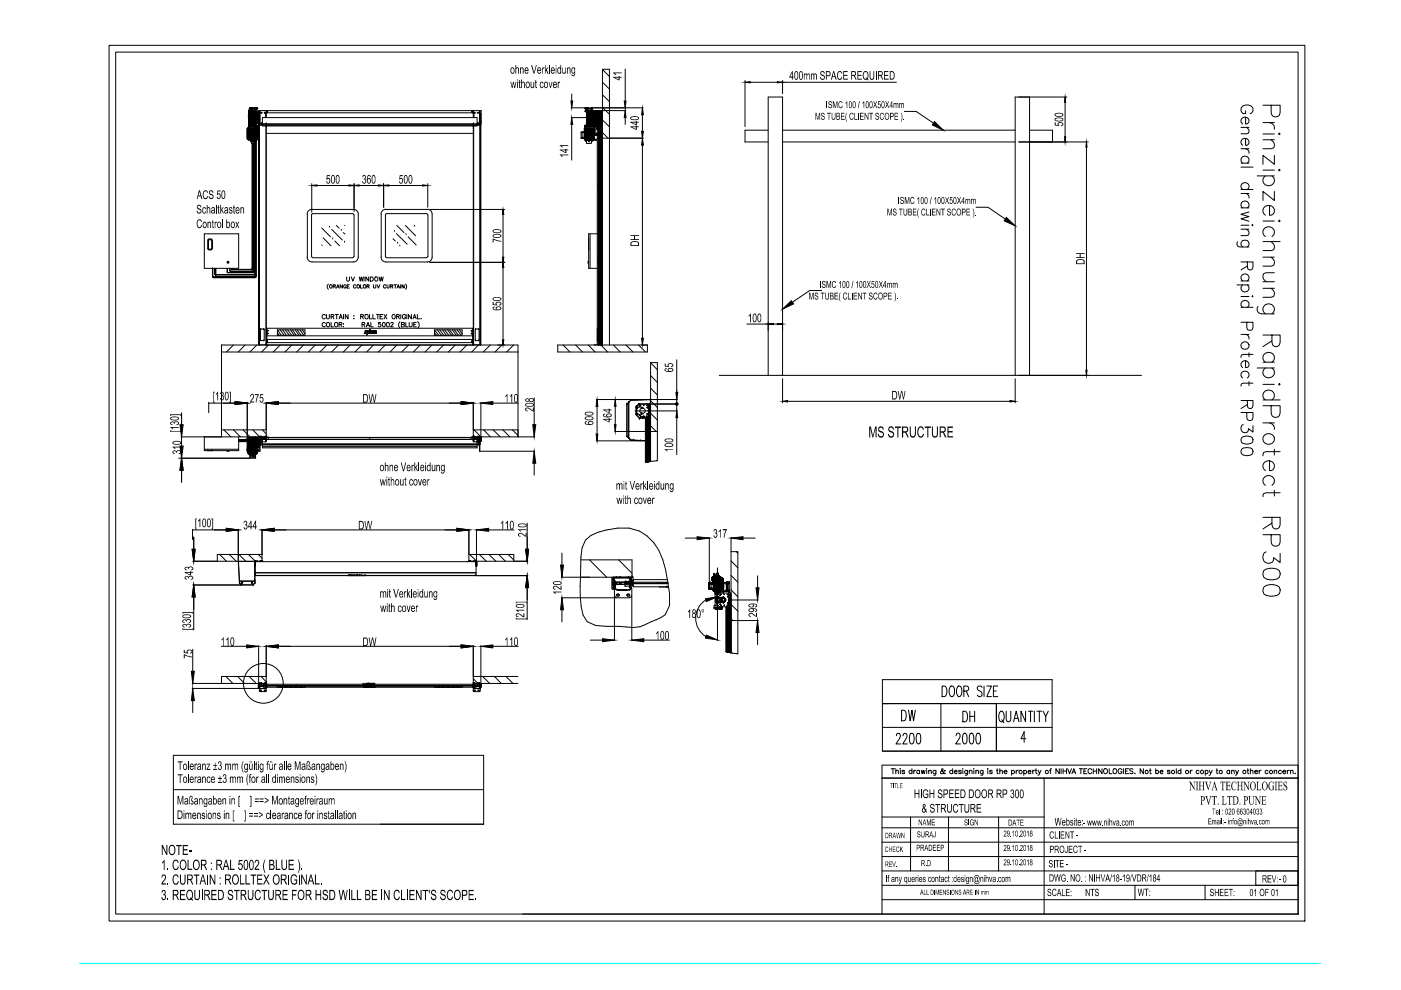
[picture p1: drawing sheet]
<svg xmlns="http://www.w3.org/2000/svg" width="297mm" height="210mm" viewBox="0 0 297 210" stroke-linecap="round" stroke-linejoin="round" font-family="sans-serif">
<!-- layer: 0 -->
<g fill="none" stroke="#000" stroke-width=".21">
<path d="M23.1 9.6h253.6v185.7h-253.6zM24.5 11h250.7v182.8h-250.7zM127.7 14.7l1.5 1.5M127.7 17.4l1.5 1.5M158 17.1v9.7M159.1 17.4h5.7M165.9 17.1v2.8M165.9 17.4h24.1M52.4 29.3h2.3M52.5 27.2v2.3M52.5 27.3v2M52.6 27.1h.1"/>
<path d="M52.6 29.5h.1M52.6 29.5v.2h1.9v-.2M52.6 29.6h1.9M52.6 27.3v2M52.7 24.7h.1M52.7 26.8h.1M52.7 29.5h.1M52.7 26.9h1.8M52.7 26.8h1.8M52.7 24.5v.9M52.7 26.8v.1M52.7 27.2v2.3"/>
<path d="M52.7 29.6v.1M52.7 26.9l-.1 .3M52.7 23.7h.1M52.7 25.1h.1M52.7 25.4h.1M52.7 25.6h.1M52.7 25.3h.4M52.7 26.7h.1M52.7 23.8h.1M52.7 24.2h.1M52.7 25.3h.1M52.7 24.3h.1"/>
<path d="M52.7 24.2h.2M52.7 24.7h.2M52.7 24.6h.4M52.7 25.1h.2M52.7 24.6h.1M52.7 26.6h.1M52.7 24.5h.1M52.7 25.2h.1M52.7 26.1h.1M52.7 24.8h.1M52.7 25.6h.3M52.7 23.6h.1"/>
<path d="M52.7 25.2h.2M52.7 24.6h.2M52.7 25.6h.2M52.7 24.3h.2M52.7 26.8h1.7M52.7 26.2h2.3M52.7 24.4h.3M52.7 25.4h.5M52.7 24.2h.3M52.7 23.7h2M52.7 26h1.8M52.7 25.4h.3"/>
<path d="M52.7 23.7v5.8M52.7 26.7h1.7M52.7 25.5h.3M52.7 25.1h.6M52.7 23.8h.4M52.7 26.6h1.7M52.7 25.5l.3 .1M52.7 27.1h-.1v2.4M52.7 27h.1M52.7 26.9h.1M52.7 23.7l.8 .1M52.7 24.5h.7"/>
<path d="M52.7 25.2h.3M52.7 26.7v.1M52.7 26l.1 .1M52.8 26.7h.1M52.8 26.9h.1M52.8 26h.1M52.8 24.4h.1M52.8 26.2h.1M52.8 27h.1M52.8 25.3h.1M52.8 25.1h.1M52.8 25h.1"/>
<path d="M52.8 24.9h.1M52.8 24.8h.1M52.8 24.6h.1M52.8 25.5l-.1 .2h.2M52.8 25.9v.1l.1-.2zM52.8 26v.1M52.8 27.4h.1M52.8 28.6h.1M52.8 25.5h.1M52.8 25.5v.2h.2M52.8 24.2v.1M52.8 24.2v.2"/>
<path d="M52.8 26.7h1.6M52.8 26.4h.1M52.8 25.7l.3 .1M52.8 23.7h1.6M52.8 24.1h.2M52.8 26.5h.2M52.8 26.8v.6M52.8 27.4v1.2M52.8 23.3v.1M52.8 25.9l-.1 .2h.2v-.1M52.8 24.3h.1M52.8 25.6h.1"/>
<path d="M52.8 25.9h.1M52.8 26.1l.1 .1M52.8 24.7h.1M52.8 24.5h.1M52.8 29.3h.1M52.8 25.4h.1M52.8 25.1h.2M52.8 27.3h.1M52.8 26.8h.1M52.8 26.1h.1M52.8 25.7h.1M52.8 24.1h.1"/>
<path d="M52.8 25.8h.1M52.8 23.4v.1M52.8 25.8v.1M52.8 24.2h.1M52.8 23.5v.2M52.8 23.8h.1M52.8 23.7h.1M52.8 28.2v.2M52.8 28.4v.2M52.8 25.4h-.1M52.8 23.4h1.5M52.8 24l.3 .1"/>
<path d="M52.8 24.8h.2M52.8 25.7h1.3M52.8 23.7v.1M52.8 24.2h.2M52.8 28.6h1.5M52.8 25.8h1.6M52.8 24h.1M52.8 24.8v.1M52.8 26.5h.1M52.8 26.2v.6M52.8 26.3h.5M52.8 25.9l.1 .1"/>
<path d="M52.8 24.2v1.4M52.8 26.9v.1M52.8 27.3v2M52.9 26.2h.1M52.9 26.8h.1M52.9 23.8h.1M52.9 25.8l-.1 .3M52.9 25.8l-.1 .2M52.9 26.7h.1M52.9 23.7h.1M52.9 28.6h.1M52.9 29.2l.1 .1"/>
<path d="M52.9 23.6v.1M52.9 26.2l-.1 .6M52.9 23.7v.1M52.9 25.6v.4M52.9 26.2v.6M52.9 27v2.3M52.9 26.8v1.8M52.9 25.8l-.2 .2M52.9 25.8h.1M52.9 26.3v.1M52.9 25.9l-.1 .2 .2-.2M52.9 24.2h.1"/>
<path d="M52.9 25.1l.1 .1M52.9 25.8l-.1 .1M52.9 23.9h-.1v5.4M52.9 25.7h.1M52.9 25.1h.1M52.9 24.7h.1M52.9 25.2h.1M52.9 24.8h.1M52.9 24.4h.1M52.9 26h.1M52.9 24.3h.1M52.9 25.2l.1 .1"/>
<path d="M52.9 25.6h.1M52.9 23.9h.1M52.9 29.1l.2 .2M52.9 26.5h.1M52.9 24.6h.1M52.9 25.3h.1M52.9 24.2h-.1M52.9 26.5l.3-.1 .1 .3M53 25.2h.1M53 26.5h.1M53 23.7h.1M53 23.9h.1"/>
<path d="M53 24.4h.1M53 26.8h.1M53 26.7h.1M53 26.1h.1M53 25.4h.1M53 24.1h.1M53 25.5h.1M53 25.8h.1M53 23.1h.1M53 23h.1M53 25.6h.1M53 25.1l-.1 .1"/>
<path d="M53 24.3l-.1 .1M53 24.6h-.1M53 24.7h-.1M53 26h.1M53 26.2h-.1M53 24.5l-.1 .1M53 23.7v.1M53 25.6v.1M53 26.2h.1M53 29.1h1.1M53 25.7h.2M53 26.5l.1-.1 .2 .1"/>
<path d="M53 25.4l.1 .1M53 24.1l.1 .2M53 25.9l.4 .2M53 23.7v2.3M53 26.1v.7M53 27.2v2.4M53 26.5l-.1 .2M53 26.5l-.1 .3M53 25.9l-.2 .1M53 25.9l-.2 .2M53 26.5l.5 .2M53 28.1h.1"/>
<path d="M53 26.5h.2M53 25.9v.1M53 25.9h.1M53 29.5h.1M53 24.3h.1M53 25.9l.1 .1M53 24.2h.1M53 24.1v.2M53 24.2l.1 .1M53 23.7l.1 2.5M53 23.8h.1M53 23.7h1.4"/>
<path d="M53 26.2v.6M53 27.3v2M53 29.5v.1M53 25.9l.2 .1M53 25.8v.1M53.1 26.7h.1M53.1 25.8v.1M53.1 25.8h.1M53.1 26h.1M53.1 26.8h.1M53.1 26.1h.1M53.1 23h.1"/>
<path d="M53.1 23.7h.1M53.1 26.2h.1M53.1 25.5v.2M53.1 23.9h1.4M53.1 26.7v.2h1v-.2M53.1 25.9v.3M53.1 27.2v2.3M53.1 29.6v.2M53.1 29.8h.2M53.1 28.2h1M53.1 25.9v.1M53.1 25.7h.1"/>
<path d="M53.1 25.7v.1M53.1 25.9h.1M53.1 25.9h-.2h.1M53.1 24h.1M53.1 24.9h.1M53.1 25.6h.1M53.1 24.3h.1M53.1 25h.1M53.1 29.5h.1M53.1 24.4h-.1M53.1 26l.9 .1M53.1 28.1h.9l.2 .1"/>
<path d="M53.1 25.7l-.1 .1M53.1 24h.2M53.1 24.4h.2M53.1 24.3l-.1 .2M53.1 26.7v.1M53.1 27.3v2M53.1 29.5v.1M53.1 25.9h.7M53.1 24.2h1.2M53.1 25.3h.1M53.1 24.4h.1M53.1 25.3l.1 .1"/>
<path d="M53.1 23.8h.1M53.1 29.3h.3M53.1 23.8l.1 .2M53.1 29.3h.1M53.1 24.3l.1 .1M53.1 24.6h.1M53.1 24l-.1 .1M53.1 30h.1M53.1 24h.4M53.1 30.1h.2M53.1 24h.7M53.2 26l.7 .1"/>
<path d="M53.2 26.7h.1M53.2 23.7h.1M53.2 28.6h.1M53.2 24.4l-.1 .2M53.2 24h.1M53.2 24.3h.1M53.2 25.3l.2 .4M53.2 24.4h.1M53.2 24h-.1M53.2 24l-.1 .1h.1M53.2 24l-.2 .1 .2 .2M53.2 24h.2"/>
<path d="M53.2 25.8h.7h-.2v1.1M53.2 25.6h-.1M53.2 22.9l.1 .2zM53.2 22.9h.1M53.2 26h.1M53.2 24.1l.1 .1M53.2 26.1h.1M53.2 26.5h.1M53.2 24h.9M53.2 25.4h.7M53.2 23.7v2.4M53.2 27.3v2"/>
<path d="M53.3 28.6h.1M53.3 26.7h.1M53.3 26.8h.1M53.3 25.8h.1M53.3 24.2h.1M53.3 29.9l-.1 .1M53.3 24.1h.1M53.3 24.7h-.6M53.3 23.7v.2M53.3 26.5v.2M53.3 26.5v.3M53.3 24.3h.1"/>
<path d="M53.3 29.8h.1M53.3 26.2h.1M53.3 23.1h.1M53.3 26.1v.1M53.3 24h.2M53.3 24.2h-.1v2.6M53.3 30.4h.5M53.3 29.8h.5M53.3 23v.1M53.3 24.1v.4M53.3 27.3v2M53.3 29.8v.6"/>
<path d="M53.4 26.2h.1M53.4 25.7h.1M53.4 25.7v.3l-.3-.1M53.4 23h.1M53.4 24h.1M53.4 24.2l-.3 .2M53.4 26.1h.1M53.4 25.7l-.1 .1M53.4 24.4h.1M53.4 25.9h.9M53.4 23l-.1 .1M53.4 26.1v.1"/>
<path d="M53.4 26.4v.4M53.4 27.3v2M53.4 26.3v.1M53.4 28.6h.1M53.4 26.7h.1M53.4 26.3h.3M53.4 25.7h.2M53.4 24.2h-.3h.6M53.4 23.9v.5M53.4 26.5h.1M53.4 29.8h.1M53.4 26.8h.1"/>
<path d="M53.4 30.4v26.6l-.1 .1h-4.1M53.4 30.4h.1M53.4 29.7l-.3 .1M53.4 24.4a.56 .56 0 0 1 .5 .5 .56 .56 0 0 1-.5 .6l-.1-.4zM53.4 23.9v2.8M53.4 27.2v2.3M53.4 29.7v.2M53.4 26.5h.2M53.5 26.1v.1M53.5 23.9h.1M53.5 23.8h.1M53.5 26.7h.1"/>
<path d="M53.5 24h.1M53.5 26h.1M53.5 26.2h.1M53.5 24.3h.2M53.5 26.1h.1M53.5 24.2v.1M53.5 24.3v1.4M53.5 26.4h.2M53.5 22.9v.1M53.5 23.8v.2M53.5 26v.1M53.5 26.2v.7"/>
<path d="M53.5 27.2h.2M53.5 27.3v2M53.5 29.7l-.1 .3v-.2M53.5 26.1h-.7M53.5 30.4v26.5l-.2 .3h-4.2v-.2l.1 .1M53.5 29.5h.1M53.5 23h.1M53.5 26.4l.1 .1zM53.5 26.7v.1M53.5 26.8h.1M53.5 27.1h.1M53.5 26.2v.6"/>
<path d="M53.5 29.5v.1M53.6 26.5h.1M53.6 23.7h.1M53.6 29.3h-.2M53.6 26.7v.1M53.6 24.1h.1M53.6 24.1h-.2h.4M53.6 25.7h.1M53.6 23l-.1 .1M53.6 23.7v.4M53.6 25.7v1.1M53.6 30.4v26.9l-.2 .2h-4.6v-.6"/>
<path d="M53.6 26.7h.1M53.6 29.3h.4M53.6 29.5h.1M53.6 29.3h.1M53.6 26.2h.1M53.6 25.9v.1M53.6 26.1h.1M53.6 23.8l.1 .2M53.6 27.3v2M53.6 29.5v.1M53.6 25.9h.1M53.7 26.7h.1"/>
<path d="M53.7 24.6h.1M53.7 28.1h.2M53.7 26.2h.1M53.7 26h.1M53.7 23.8h.1M53.7 25.9h.1M53.7 28.1h.1M53.7 23.9h.1M53.7 26.6l-.2-.2-.1 .3M53.7 24.3v1.4M53.7 23.8h.2M53.7 24.2v.1"/>
<path d="M53.7 24h.6M53.7 24.7h.8M53.7 24.6h.6M53.7 22.9v.2l-.2-.1M53.7 27.3v2M53.7 29.7v.3v-.2M53.7 26.1h1M53.7 25.2h.5M53.7 24h.4M53.7 30.4v26.9l-.3 .3h-4.5l-.2-.2v-.5M53.7 29.8h.1M53.7 26.8h.1"/>
<path d="M53.7 26.5h.1M53.7 30.4h.1M53.7 29.7l.4 .1M53.7 26.2v.2M53.7 24.2h.4M53.7 22.9v.1M53.7 23.9v.3M53.7 25.7v.3M53.7 26.2v.5M53.7 27.2v2.3M53.7 29.7v.2M53.7 28.6h.1"/>
<path d="M53.7 26.7l-.1-.3h-.2l.3 .1v.3M53.7 25h.2M53.8 30.4v27.2l-.2 .2h-5.3l-.1-.9M53.8 23.7h.1M53.8 26.7h.1M53.8 26.2h.1M53.8 23h.1M53.8 24h.3M53.8 26.1h.3M53.8 23.7l.1 .1M53.8 23.9v.3h.3M53.8 28.8l.1 .8"/>
<path d="M53.8 25.7v.3M53.8 26.4v.4l.1-.3M53.8 27.3v2.3M53.8 26.3v.1M53.8 25.9h.1M53.8 25.9l.1 .1M53.8 24h.5M53.8 29.8h.1M53.8 28.6h.1M53.8 25.9h.5M53.8 29.9l.1 .1M53.8 26.3h.4"/>
<path d="M53.8 24.8h.3M53.8 29.8v.3h.2M53.9 30.1v27.5l-.2 .2h-5.5l-.1-.9M53.9 26.8h.1M53.9 28.6h.1M53.9 26.7h.1M53.9 23.7h.1M53.9 26.5v-.1l.3 .1M53.9 25.2v-.6h-.6v.6h.8M53.9 25.1h.6M53.9 23.7v.2M53.9 26h.1"/>
<path d="M53.9 26.5h.1M53.9 24.1h.1M53.9 25.8h.1M53.9 29.3h.1M53.9 24.1v.2M53.9 25.8l.1 .2M53.9 27.3h.1M53.9 26.1h.1M53.9 24v.1M53.9 25.7v.1M53.9 24h.1M53.9 25.8h.3"/>
<path d="M53.9 22.9h.1M53.9 23.7v2.4M53.9 27.3v2M53.9 26.5h.2M53.9 24.3h.1M53.9 25.6h.1M53.9 24.9h.1M53.9 28.1h.1M53.9 25h.1M53.9 25.6v.1M53.9 25.4h.6M53.9 25.6h.5"/>
<path d="M53.9 24.2v1.5M53.9 24.5h.6M54 30v28l-.2 .2h-8l-.1-1.3-.1 1.3-.1-.1v-1.2M54 26.7h.1M54 24h.1M54 26h.1M54 28.6h.1M54 25.6h.1M54 25.9h.1M54 25.7h.1M54 24.2h.1M54 25h.1"/>
<path d="M54 24.8h.1M54 23.8h.1M54 29.3h.1M54 25.8h.1M54 23.8l-.1 .2M54 25.6h-.1M54 30h.1M54 26.8h.1M54 23.8l-.9 .1M54 23l-.1-.1v.2M54 23.8v3M54 29.5v.1"/>
<path d="M54 24.3h.1M54 26.7h-.1M54 24v.1M54 29.5h.1M54 24.9h.1M54 26.7l.1 .1M54 25.7l.2 .1M54 24h.3M54 25h.2h-.1M54 24.8h.2M54 24.4l.2 .1M54 27.3v2"/>
<path d="M54.1 28.1v.1M54.1 24.2h.1M54.1 26h.1M54.1 24.6h.1M54.1 24.3h.1M54.1 25.9h.1M54.1 26.7h.1M54.1 25.6h.1M54.1 24.7h.1M54.1 24h.1M54.1 25.7h.1M54.1 25.1h.1"/>
<path d="M54.1 26.8h.1M54.1 24.2v.1M54.1 26.2v.6M54.1 25.2h.1M54.1 25.8h.1M54.1 23.9h.1M54.1 25.6v.1M54.1 26.1h.1M54.1 26.2h.1M54.1 24.1h.1M54.1 25.5v.1M54.1 25.5l-.2 .2"/>
<path d="M54.1 24.2v.2M54.1 23h.1M54.1 27.2v2.3M54.1 29.6v.2M54.1 24.8h.2M54.1 29.8h-.2v.2M54.1 26h.2M54.1 24.6v.1M54.1 24h.2M54.1 25.9h-.4M54.1 26.1l-.1 .1M54.1 24.1l-.2 .1"/>
<path d="M54.1 25.2v.1M54.1 23.7v2.4M54.1 26.5l-.2-.1v.3M54.1 24.8h.1M54.1 24.4h.1M54.1 24.1l.1 .1M54.1 23.1h.1M54.1 23.8h.1M54.1 24.5h.1M54.1 23.7h.1M54.1 29.5h.1M54.1 25.8v.1"/>
<path d="M54.1 25.5h.1M54.1 27.3l.1 1.9M54.1 24.1l-.1 .1M54.1 25.4l-.1 .1M54.1 25.7h.2h-.2M54.1 25.9h.2M54.1 25.1h.2M54.1 25.7h.2M54.1 24.2h.2M54.1 24.4h.3M54.1 23.8h.7M54.1 24.8h.3"/>
<path d="M54.1 22.9v.2M54.1 29.5v.1M54.1 24.6l.1 .1M54.1 25.7h.4M54.1 25.3h.2M54.1 25.8l-.4 .1M54.1 28l.1 .1M54.2 26.5l-.2-.1-.1 .1M54.2 24.6h.1M54.2 24.7h.1M54.2 24.8h.1M54.2 24.2h.1"/>
<path d="M54.2 24.3h.1M54.2 23.7h.1M54.2 26.8h.1M54.2 26.7h.1M54.2 25.7h.1M54.2 24.4h.1M54.2 24.5h.1M54.2 23.1h.1M54.2 23h.1M54.2 25.6h.1M54.2 25.1h.1M54.2 25.2h.1"/>
<path d="M54.2 25.4h.1M54.2 24.1h.1M54.2 25.5l-.1 .1M54.2 26.5h.1M54.2 25.7h-.1M54.2 29.1l-.2 .2M54.2 28l-1.3 .1M54.2 25.7h.3v.2M54.2 23.7l-.1 .1M54.2 23v.1M54.2 24.1v.1M54.2 24.3v.1"/>
<path d="M54.2 24.5v.3M54.2 25.1v.1M54.2 26.5v.3M54.2 27.2v2.4M54.2 25.4h.2M54.2 25.5h.2M54.2 24.3h.2M54.2 24.4h.2M54.2 24.1l.2 .1M54.2 26.5v.2M54.2 25.4l-.1 .1M54.2 24.7l-.1 .1"/>
<path d="M54.2 28.6h.1M54.2 22.9l.1 .1M54.2 25.7h.2M54.2 30h.1M54.2 23.6v34.8l-.2 .2h-8.1l-.1-.3h8l.3-.3v-28h-.2M54.2 26.1h.1M54.2 26.2h.1M54.2 26.7l.1 .1M54.2 26.8v1.8M54.3 25.9v.1M54.3 23.7h.1M54.3 24h.1"/>
<path d="M54.3 25.8h.1M54.3 25.4h.1M54.3 25h.1M54.3 28.6h.1M54.3 24.2h.1M54.3 24.8h.1M54.3 26h.1M54.3 25.7h.1M54.3 24.7h.1M54.3 26.1h.1M54.3 26.9h.1M54.3 25.6l.1 .1"/>
<path d="M54.3 25.9l.1 .1M54.3 23.2h.1M54.3 24.6h.1M54.3 24.5h.1M54.3 23.8h.1M54.3 24.3h.1M54.3 25.9h.1M54.3 23.9h.1M54.3 23.7l-.1 .1M54.3 25.3h.1M54.3 25.2h.1M54.3 26.2h.1"/>
<path d="M54.3 27h.1M54.3 24.2h-.2h.4M54.3 25l-.2 .1M54.3 25h-.2M54.3 25.8l-.2 .1M54.3 22.9v.6M54.3 23.7v34.9M54.3 26.1l.5 .2M54.3 23.2h.2M54.3 24h-.4M54.3 25.9h-.5M54.3 23.8h-.3"/>
<path d="M54.3 23.8v.1M54.3 23.3v.1M54.3 23.4l.1 .3M54.3 23h.1M54.3 23.4h.1M54.3 24.9h.1M54.3 24.4h.1M54.3 24.1h.1M54.3 25.1h.1M54.3 23.1h.1M54.3 28.6h-1.5M54.3 28.2v.2"/>
<path d="M54.3 28.4v.2M54.3 22.9v.1M54.3 24v.2M54.3 24.5v.9M54.3 25.7v.2M54.3 26.1v.1M54.3 27.3v2M54.4 24.6h.1M54.4 26.7h.1M54.4 25.2h.1M54.4 26h.1M54.4 25.8h.1"/>
<path d="M54.4 27h.1M54.4 23.9h.1M54.4 25.9h.1M54.4 25.6h.1M54.4 24.3h.1M54.4 24.1h.1M54.4 24.8h.1M54.4 25.7h.1M54.4 26.8h.1M54.4 26.2h.1M54.4 26.9h.1M54.4 25.3h.1"/>
<path d="M54.4 24.7h.1M54.4 24.2h.1M54.4 24.8v.1M54.4 25.1h.1M54.4 23.9l-.1 .1M54.4 24.2l-.1 .2M54.4 24h.1M54.4 24.5h.1M54.4 24.4h.1M54.4 25.4h.1M54.4 23.6l-.1 .2M54.4 25.5v.2"/>
<path d="M54.4 24.2v.1M54.4 22.9v.3M54.4 23.8v2.2M54.4 26.2v.8M54.4 27.3v2M54.4 26h.3M54.4 26.8l-.1 1.8M54.4 26.9l-.1 .1M54.4 26.1h.1M54.4 23.1v.1M54.4 23h.1M54.4 25.5h.1"/>
<path d="M54.4 24.1v.1M54.4 23.7h.1M54.4 25h.1M54.4 24.3h-1.7M54.4 23.7v3.3h-.1M54.4 29.5l.1-2.4v2.4M54.4 26.7l.1 .1M54.4 25.5l-.5 .1M54.4 27.1h.1M54.4 25.5h-.2M54.4 25.7h-.2M54.5 26.8h.1"/>
<path d="M54.5 29.5h.1M54.5 23v.2M54.5 23.9h.1M54.5 24v.1h-.4M54.5 29.6v.1M54.5 26.9v.3M54.5 23h.1M54.5 23l-1.5-.1v.2M54.5 23h-1.7v.5M54.5 27.3v2M54.6 27.3v2M54.6 27.3l.1 2.2"/>
<path d="M54.7 26.2h.1M54.7 26h.1M54.7 23.9h.1M54.7 23.7h.1M54.7 23.7v.2M54.7 26v.2M54.7 26.1h.1M54.7 23.8h.1M54.7 27.2h-2.3v2.3h2.3v-2.2h-2.3M54.8 26h.1M54.8 26.2h.1M54.8 23.9h.1"/>
<path d="M54.8 23.7h.1M54.8 25.8h.1M54.8 26.1h.1M54.8 23.6l-.5 .1M54.8 26.3v-2.8v49.6h1.6M54.8 24h.2M54.9 23.9h.1M55 24v49.1M55 23.6v.3M55 24v49.2M55 26.5h.6M55 26.4h46.7"/>
<path d="M55 25.4h.1M55 24.4h.1M55 23.6l-.3 .1v.2M55 26h-.3M55.1 23.5v3M55.3 26.1v.1M55.4 24l-.1-.1 .2-.1v.2M55.4 23.8l-.1 .2h.2M55.4 26.2h.1M55.4 26.4v.1M55.4 23.8v.2M55.5 26.1v.1z"/>
<path d="M55.5 26.1h-.2l.1 .1M55.6 26.1v.1M55.6 26.4v.1M55.6 24.9h45.5v1.8h-45.5zM55.6 26.2h45.5M56.1 23.8v.2M56.1 23.8l.1 .2M56.1 23.8v.2h.1M56.2 23.8v.2M56.3 24v.9M56.3 24h.1M56.4 24.9v-.9v.9"/>
<path d="M56.4 26.3h.1M56.4 26.7v46.4M56.4 24h.1M56.4 26.8v46.4M56.4 28.3h43.9M56.5 26.7l-.1 .1M56.5 23.5l-.1 .4h43.9v-.4M56.6 23.9l-.1 .1M56.6 23.7l.1-.1v.1M56.6 23.6v.1M56.7 23.7h.1M56.7 23.6h.1"/>
<path d="M56.7 23.6v.1M66.1 38.9v6.1M67.2 39.3h6.8M75.1 38.9v6M76.2 39.3h4M81.3 38.9v5M82.4 39.3h7.2M90.7 38.9v5M100 23.7l.1-.1v.1M100.1 23.6v.1M100.1 23.6l.1 .1h-.1M100.2 23.9l.1 .1"/>
<path d="M100.2 23.5h.1M100.3 26.7l.1 .1M100.3 24h.1M100.3 26.3h.1M100.3 24.9v-.9l.1 .9M100.3 26.8v46.4M100.4 26.3h.1M100.4 24h.1M100.4 26.7v46.4M100.5 24v.9M100.6 24h.1M100.6 23.8v.2"/>
<path d="M100.7 23.8v.2M100.7 23.8l-.2 .1v.1M101.1 26.5h.7M101.2 26.4v.1M101.2 26.2h.1M101.2 26.1v.1M101.2 26.1l.1 .1M101.3 23.8v.2M101.3 23.8l.1 .2M101.3 26.1l.1 .1M101.3 26.2h.1M101.3 24h.1"/>
<path d="M101.4 26.4v.1M101.4 26.1v.1M101.7 24h.3v49.1h-1.7M101.7 23.5v3M101.8 24v49.1M101.8 24v49.2M101.9 24v49.1M102 26.3v-2.8h-47v3M102 25.8h.1M123.2 28.1v1.2M123.2 28h.1M123.2 28h.2v1.3"/>
<path d="M123.4 29.3h.4M123.4 29.3h.1M123.4 28.1h.4M123.5 29.3h.1M123.5 28.1h.1M123.8 28h-.3M123.8 28.1h.1M123.8 29.3h.1M123.8 29.2h.1M123.8 28.2h.1M123.8 28.1v1.2M123.9 29.2v.3h2.1v-.2h-2.8"/>
<path d="M123.9 27.3h2.1v-.1h-2.1v1M124 29.6l2.4 .1M124 26.9h.1M124 29.3h.1M124 27.3h.1M124 26.9h1.7M124 26.8h1.7M124 26.9l-.1 2.7 1.9-.1M124 26.8v.1M124 27.3v2M124 29.6v.1M124.1 26.8h.1"/>
<path d="M124.1 26.8h1.6M124.1 23.6h.1M124.1 23.4v.3M124.1 22.9v.1M124.1 27.3v2M124.1 23.3l1.5 .1M124.1 23.7h.1M124.1 23h.1M124.1 22.9v.5l3.6 .1v.5M124.2 29.7h1.3M124.2 27.3v2M124.2 29.5v.1"/>
<path d="M124.2 30h.1M124.3 23h.1M124.3 26.7h.1M124.3 26.8h.1M124.3 22.9h.1M124.3 26.7v.1M124.3 29.5h.1M124.3 23.1l-.1-.2 .1 .3h.2M124.3 27.1h.1M124.3 27.3v2M124.3 29.5v.1M124.3 30.4h1.1"/>
<path d="M124.3 29.9h.1M124.3 26.2h.1M124.3 24.1h.6M124.3 25.4h.9M124.3 23.2h.1M124.3 23.9h.1M124.3 26.1h.1M124.4 23.1h.1M124.3 30h.1M124.3 29.8l-.1 .1M124.3 25.7h1M124.3 23.9l.2 2.1"/>
<path d="M124.3 23.8h.1M124.3 25.9h2.1M124.3 26.2h.2M124.3 26.1h.6M124.3 24.4h.6M124.3 23.7v3.2h1.1v-.2M124.3 22.9v.3M124.3 30v.4M124.4 26.7h.1M124.4 26.2h.1M124.4 29.5h.1M124.4 23.9h.1"/>
<path d="M124.4 26.8h.1M124.4 26.1h.1M124.4 26.1l-.1 .1M124.4 23.2h.1M124.4 23.8h.1M124.4 23.7h.1M124.4 25.7h.1M124.4 24.4h.1M124.4 26h.1M124.4 25.4h.1M124.4 24.1h.1M124.4 26h.5"/>
<path d="M124.4 25.9h.6M124.4 23.7h2.7M124.4 26v.2M124.4 26.7v.1M124.4 27.3v2M124.4 29.5v.1M124.4 29.8v.1M124.4 23.8h.5M124.4 24.3h.1M124.4 25.6h.1M124.4 25h.1M124.4 24.5h.1"/>
<path d="M124.4 25.8h.1M124.4 25.6l.1 .1M124.4 25.5h.1M124.4 26.5h.1M124.4 24.9h.1M124.4 24.6h.1M124.4 29.5v-2.4h-.1l-.1 2.8h.1M124.4 25.3h.1M124.4 24.9h.5M124.4 24.4h1.7M124.4 25.3h.5M124.4 24.2h.5"/>
<path d="M124.4 24.6h.5M124.4 25.5h.4M124.4 25.7h.4M124.4 25h.5M124.4 24.5h.5M124.4 25.6l.5 .1M124.5 23.8h.1M124.5 23.6l-.1 .2M124.5 26.2h.1M124.5 26.1h.1M124.5 25.5l-.1 .1M124.5 23.7h.1"/>
<path d="M124.5 24.2l-.1 .1M124.5 22.9v.3M124.5 26.1l-.1 .7M124.5 24.8v.1M124.5 26l-.1 .1M124.5 24.9v.1M124.5 24.3h.1M124.5 25.6h.1M124.5 24.9l.1 .1M124.5 23l.1 .1M124.5 23h.1M124.5 23.1h.1"/>
<path d="M124.5 23.2h.1M124.5 23h.3M124.5 23.7h.7v.6M124.5 24h.7M124.5 25.8h.7M124.5 23v.2M124.5 23.7v2.4M124.5 27.3v2M124.5 29.5v.1M124.5 25l.1 .1M124.6 24.8h.1M124.6 24.2h.1"/>
<path d="M124.6 29.5h.1M124.6 25.6h.1M124.6 26.8h.1M124.6 24.3h.1M124.6 24.9h.1M124.6 25h.1M124.6 23.7v.2M124.6 29.5v.1M124.6 24.8h-.1M124.6 24.8v.1M124.6 26h.1M124.6 24.1v.1z"/>
<path d="M124.6 26l.2-.1zM124.6 23h.1M124.6 26h-.3h.9M124.6 23l-.2 .1M124.6 24.9v.1M124.6 25l.1 .1M124.6 24.8v.2M124.6 24.9l.1 .1M124.6 24.8l.1 .1M124.6 27.3v2M124.6 24.9v.2M124.7 25.1h-.1"/>
<path d="M124.7 24.8h-.1M124.7 24.9h.1M124.7 25.1h.1M124.7 24.8h.1M124.7 24.2l.1 .2M124.7 25.7l.6 .7h1.5M124.7 24.8v.3M124.7 25.5v.2M124.7 25h.1M124.7 24.8l-.1 .2M124.7 23v.1M124.7 27.3v2"/>
<path d="M124.8 24.8l-.2 .1M124.8 26.5h.1M124.8 26.8h.1M124.8 23h.1M124.8 25.9h.1M124.8 26.1h.1M124.8 26.9v-.5h.2v.5M124.8 26h.6M124.8 26.5l-.1 .3M124.8 22.9v.2M124.8 25.9v.2M124.8 27.3v2"/>
<path d="M124.8 25.4v.3M124.8 24.1v.2M124.8 26.2h1.3M124.8 26.9h.1M124.8 25.5h.1M124.8 24.2h.1M124.8 25.7h.1M124.8 24h.1M124.8 24l-.2 .1M124.8 24.4h.1M124.8 29.8v.3h.1v-.3M124.8 30h.1"/>
<path d="M124.8 26.8v.1M124.8 25.4l-.1 .1M124.9 25.5h.1M124.9 25.9h.1M124.9 24.2v.1M124.9 25.5v.1M124.9 23.8h.1M124.9 24.3h.1M124.9 24.5h.1M124.9 25h.1M124.9 24.2h.1M124.9 24.9h.1"/>
<path d="M124.9 25.7h.1M124.9 24h.1M124.9 26.1h.1M124.9 24.6h.1M124.9 24.8h.1M124.9 24.7h.1M124.9 25.8h.1M124.9 25.4h.1M124.9 26.7l-.1 .1M124.9 26h.1M124.9 25.3h.1M124.9 26h-.5"/>
<path d="M124.9 23.8v2.3M124.9 26.2v.5M124.9 27.3v2M124.9 26.1l-.5 .1M124.9 26.1h-.6M124.9 25.5l-.5 .1M124.9 25.7h-.1M124.9 24.2l-.5 .1M124.9 24l-.5 .1M124.9 24.4h.1M124.9 26.7h.1M124.9 26.2h.1"/>
<path d="M124.9 24.1h.1M124.9 24.1v.2M124.9 25.4v.2M124.9 24.3l-.1 .1M124.9 25.1h.1M124.9 25.3l.3 .5 .5 .3M124.9 26.9h.1M124.9 25.4l.1 .2M124.9 24.1l.1 .2M124.9 25.6h.1M124.9 23.7h.1M124.9 26l.1 .1"/>
<path d="M124.9 23.7v.1M124.9 24.5v.9M124.9 25.7v.1M124.9 26.8v.1M124.9 24.3v.1M124.9 25.6v.1M125 24.5v.1M125 24.4h.1M125 25.3l-.1 .1M125 25.6h.1M125 29.3h.1M125 26h.1"/>
<path d="M125 27.3h.1M125 25.3h.1M125 24.6h.1M125 27.3v2M125 24.4h-.1M125 25.3l.2 .4M125 24.7h.1M125 24.3h.1M125 25.3l.3 .4M125 24.3v.1M125 25.6l-.1 .1M125 25.2h.1"/>
<path d="M125 24.5h.1M125 26.1h.1M125 23.7h.1M125 24.6l-.1-.1 .2 .1M125 26.1h.4M125 24.5v.9M125 25.9v.2M125 25.3v.1M125 24.7h-.1M125.1 24.6h.1M125.1 24.6h-.1M125.1 25.1h.1"/>
<path d="M125.1 25.2l-.2 .1M125.1 24.7h.1M125.1 25.2h.1M125.1 25.6l.1 .1M125.1 24.3h.1M125.1 25.6h.1M125.1 24.4h.1M125.1 24.4l-.1 .2M125.1 26h.1M125.1 25.3h.1M125.1 24.3v.1M125.1 25.1v.2"/>
<path d="M125.1 25.2l-.1 .1M125.1 24h.1M125.1 24l.1 .1-.2 .4M125.1 24l-.1-.2 .2 .2M125.1 23h.1M125.1 29.3h.1M125.1 25.9h.1M125.1 27.3h.1M125.1 25.9l-.1 .2M125.1 27.3v2M125.1 29.5v.1M125.1 25.9l-.1 .1"/>
<path d="M125.1 25.1h-.1M125.2 25.1h.1M125.2 25.7h.1M125.2 24.6h.1M125.2 29.5h.1M125.2 25.8h.1M125.2 24.7h.1M125.2 25.2h.1M125.2 25.8l-.2 .2M125.2 24.2l-.1 .1M125.2 24.1h.1M125.2 26.8h.1"/>
<path d="M125.2 25.1l-.1 .1M125.2 24.1v.1M125.2 25.7v.1M125.2 29.5v.1M125.2 24.7l.2 .1M125.2 24.2h.1M125.2 24.4a1.08 1.08 0 0 1 1.6-.3 1.08 1.08 0 0 1 0 1.6 1.08 1.08 0 0 1-1.6-.2M125.2 25.6l.1 .2M125.2 24h.1M125.2 25.4v.1M125.2 24l-.2-.2 .2 .2M125.2 25.4h.1"/>
<path d="M125.2 25.6h.1M125.2 24.4h.1M125.2 25.8l-.1 .1M125.2 25.9h.1M125.2 25.9l-.1 .1M125.2 24.2l-.1 .5 .1 .7M125.2 24.4l-.2 .5 .2 .5M125.2 23.7v.2l-.9-.1M125.2 22.9v.1M125.2 25.6v.1M125.2 27.3v2M125.2 24.6l.2 .1"/>
<path d="M125.2 25.6v.2l.2-.1M125.2 26l.1 .1M125.2 23.7h.1M125.2 25.2l.2 .3M125.2 25.5v.6h-.7M125.2 25.6l.2 .2M125.2 24.2a1.12 1.12 0 0 0 0 1.4M125.3 25.7h.1M125.3 24.1h.1M125.3 24.2h.1M125.3 25.8h.1M125.3 26h.1"/>
<path d="M125.3 23.8h.1M125.3 25.8l-.3 .3M125.3 25.7l-.1 .1M125.3 24.1l-.2 .3M125.3 24.3h.1M125.3 25.6h.1M125.3 26.8h.1M125.3 22.9l-.1 .1M125.3 27.2v2.3M125.3 26.1v.7M125.3 23.6l-.1 .1M125.3 25.6h-.1"/>
<path d="M125.3 24h.1M125.3 25.9h.1M125.3 26.7h.1M125.3 24l.1 .1M125.3 26.7l.1 .1M125.3 24.7h.1M125.3 24.8h.1M125.3 26.7h.2M125.3 25.1h.1M125.3 25.2h.1M125.3 23.9v.1M125.3 25.9v.1"/>
<path d="M125.3 26.7v.1M125.3 24l-.1 .1M125.3 24.2l.1 .1M125.3 23.5l-.6 .5v.3M125.4 24.7h-.1M125.4 24h-.2v.2M125.4 25.7l-.1 .1M125.4 24.3h.1M125.4 24.8h.1M125.4 24h.1M125.4 25.9h.1M125.4 25.1h.1"/>
<path d="M125.4 26.8h.1M125.4 24.7h.1M125.4 26.1h.1M125.4 26.7h.1M125.4 25.6h.1M125.4 29.9l.1-.1v.1M125.4 26.7v.1M125.4 27.3v2M125.4 29.5v.1M125.4 25.8l-.1 .1M125.4 25.1l-.2 .1M125.4 25.1h-.2"/>
<path d="M125.4 29.9h.1M125.4 24.8v.3M125.4 24.1a1.12 1.12 0 0 1 1.8 .7M125.4 24.1l-.2 .1M125.4 25.8l.3 .2M125.4 25.6h-.1M125.4 25.7v.1M125.4 25.1l.2 .3M125.4 24.1h.1M125.4 24.9h.1M125.4 25.8h.1M125.4 25.8v.1"/>
<path d="M125.4 24l-.1 .1M125.4 30h.1M125.4 24.9a.7 .7 0 0 1 .7-.7 .7 .7 0 0 1 .7 .7M125.4 24.9a.7 .7 0 0 0 .7 .7 .7 .7 0 0 0 .7-.7M125.4 24.3h-1M125.4 22.9h.1v.2l.1-.1M125.4 24.3l.1 .1M125.4 29.8h.1M125.4 30v.4M125.4 24.2h.1M125.4 25.7h.1M125.4 24.3l-.2 .4v.4"/>
<path d="M125.4 25.6v.1M125.4 23.9h.1M125.4 24.1v.1M125.4 23.9l.1 .1M125.4 22.9v.2h.2M125.4 22.9h.1M125.4 24.2l.2 .1M125.4 25.5v.1M125.4 25.9v.1M125.5 24.8v.2M125.5 25.8l-.1 .1M125.5 25.1l.1 .3"/>
<path d="M125.5 24.7h.1M125.5 24.3h.1M125.5 25.6h.1M125.5 25.1h.1M125.5 24.8h.1M125.5 26.7h.1M125.5 23.1h.1M125.5 23h.1M125.5 24.4h.1M125.5 26.7v.1M125.5 27.2v.1M125.5 29.3v.4"/>
<path d="M125.5 29.7h.1M125.5 25.6l.3 .2M125.5 25.4l.1 .1M125.5 25.4h.1M125.5 30h.1M125.5 25.4l-.1 .2M125.5 29.7l.1 .2M125.6 24.4l-.2 .3M125.6 24.3l-.1 .1M125.6 24.3h.1M125.6 25.4h.1M125.6 25.5h.1"/>
<path d="M125.6 24.4h.1M125.6 23h.1M125.6 26.7v.1M125.6 24.3v.1M125.6 25.5l-.2 .2M125.6 27.3v2M125.6 29.5v.1M125.6 25.5l.3 .1M125.6 24.5l-.1 .2M125.6 23.3v.1M125.6 24.5h.1M125.6 26.2h.1"/>
<path d="M125.6 23.7h1M125.6 26.1h.9M125.6 23l-1.6-.1h1.6v.6M125.6 26.2v.5M125.6 23.6h.1M125.7 23.4v.3h-1.6M125.7 23.4h.1M125.7 26.2h-.1M125.7 24.9h.1M125.7 24.9a.47 .47 0 0 1 .4-.4 .47 .47 0 0 1 .5 .4M125.7 24.4v.1M125.7 27.3v2"/>
<path d="M125.7 25.4l.2 .1M125.7 23.7l-.5 .3-.3 .5M125.7 23.8l-.4 .3M125.7 23.8h.1M125.7 25.4h.1M125.7 23.7h.1M125.7 26.8h.1M125.7 24.5h.1M125.7 26.1h1.3M125.7 23.8h.8M125.7 26h.8M125.7 26v.1"/>
<path d="M125.7 23.7l.1 .2M125.7 26.1h.1M125.7 23.7v.1M125.7 26.9h.1M125.7 26.9l.1 .3M125.7 26.8v.1M125.7 29.6v.1M125.8 23.7h.1M125.8 26v.1M125.8 25.9h.1M125.8 23.9h.1M125.8 26.1h.1"/>
<path d="M125.8 23.8h.1M125.8 26h.1M125.8 29.3h.1M125.8 27.3h.1M125.8 26l-.1 .1M125.8 23.9v.1M125.8 25.9v.1M125.8 27.3v2M125.8 29.6v.1M125.8 23.7v.1M125.8 23.8v.1M125.8 25.4h-1.4"/>
<path d="M125.8 25.8v.1M125.8 25.8h.1M125.8 24h.1M125.8 24l-.3 .2M125.8 25.8v.2M125.8 24l.1 .2M125.8 25.4h.1M125.9 26v.1M125.9 25.7h.1M125.9 23.8h.1M125.9 26h.1M125.9 24.2h.1"/>
<path d="M125.9 29.5h.1M125.9 23.9v.1M125.9 25.8h.1M125.9 24h.1M125.9 25.4h.2M125.9 27.1h.1M125.9 27.2h.1M125.9 24.1v.1M125.9 27.3v2M125.9 25.7l-.1 .2M125.9 24.2l-.3 .2M125.9 25.8v.1"/>
<path d="M125.9 24.3l-.2 .1M125.9 23.7v.2M125.9 25.5h.1M125.9 24.3h.1M125.9 25.9h.1M125.9 25.8v.2M125.9 26.1h.1M125.9 25.9v.1M125.9 23.7v.1M125.9 24l.1 .2M125.9 25.8h.4M125.9 25.6h.4"/>
<path d="M125.9 24.2h.4M126 24.2h.1M126 29.5h.1M126 25.7h.1M126 24.1l-.1 .1M126 25.6h.1M126 27.2v2.3M126 25.7l-.1 .2M126 25.6h.2M126 24.3h.1M126 26.5h.1M126 26.6h.3"/>
<path d="M126 26.5v-.1v.3M126 26.6v.1M126 26.5v.1M126 26.7h.1M126 24.7h.2M126 26.5h.3M126 24.7h.1M126 26.8l.1 .1M126 24.7l-.1 .2 .2 .2 .2-.2-.1-.2M126.1 26.1h.1M126.1 26h.1M126.1 26.8h.1"/>
<path d="M126.1 26.7h.1M126.1 26.4h.1M126.1 26.3h.1M126.1 26.9h.1M126.1 26.7h1.3M126.1 26.9h1.3M126.1 25.9v.2M126.1 26.2v.6M126.1 26.7l-.1 .1M126.1 24.4a.53 .53 0 0 1 .5 .5 .53 .53 0 0 1-.5 .5M126.1 25.9h.1M126.1 26.2h1.1"/>
<path d="M126.1 25.9l.1 .9M126.1 26.8l.1 1.8M126.1 26.9l.1 1.7M126.1 26.1h-1.2M126.1 28.6h1.2M126.2 28.6h.1M126.2 26.2h-.1M126.2 26.2h.1M126.2 26.7h.1M126.2 26.4h.1M126.2 26.8h1.2M126.2 28.6h1.2"/>
<path d="M126.2 24.7h.1M126.2 24.3h-.2M126.2 25.6h.1M126.3 25.7h.1M126.3 25.6h.1M126.3 26.8h.1M126.3 24.2h.1M126.3 24.3h.1M126.3 28.6h.1M126.3 26.4h.1M126.3 26.7h.1M126.3 26.4v.3"/>
<path d="M126.3 24.1v.1M126.3 24h-.4M126.3 23.7h.1M126.3 23.7v.1M126.3 26.4v.3h-.1M126.3 25.8h.2M126.3 25.7v.2M126.3 23.7v.2M126.3 24.3l.2 .2M126.3 25.8v.1M126.3 26h.1M126.3 23.9v.1"/>
<path d="M126.3 24.2l.3 .2M126.3 24h.1M126.3 26v.1M126.3 23.9h.1M126.3 25.8h.1M126.3 25.8l.1 .2M126.3 26.1h.1M126.3 25.9h.1M126.3 25.5h.1M126.3 23.8h.1M126.3 25.9v.1M126.3 25.7l.1 .2"/>
<path d="M126.3 24v.2M126.4 23.9h.1M126.4 24h.1M126.4 25.8h.1M126.4 25.8v.2M126.4 26h.1M126.4 26.1h.1M126.4 23.7h.1M126.4 26.2h.1M126.4 29.7h.1M126.4 26.2v.5h.1M126.4 29.7h-.9"/>
<path d="M126.4 26h-.1M126.4 23.7v.2M126.4 24.1v.1M126.4 24l-.1 .2M126.4 25.8v.1M126.4 25.9h.1M126.4 24l.3 .2M126.4 26l.1 .1M126.4 23.9v.1M126.4 23.8h.1M126.4 28.6h.1M126.4 26.7h.1"/>
<path d="M126.4 23.7v.3M126.4 25.9v.3M126.4 26.8h.1M126.5 26.9h.1M126.5 23.8h.1M126.5 26.7h.1M126.5 26.5h.1M126.5 26.5v.1M126.5 28.6h.1M126.5 26.2h.1M126.5 26.1h.1M126.5 23.7h.1"/>
<path d="M126.5 25.8h.1M126.5 26.5v.2M126.5 26.2v.2M126.5 26h.1M126.5 26.5h.3M126.5 26.9h.2M126.5 25.8v.2M126.5 26.2v.5M126.5 26.9v.1M126.5 28.2v.4M126.5 23.7l-.1 .2M126.5 26.8h.1"/>
<path d="M126.5 25.9l-.4 .1M126.5 28.2v.2M126.5 26.5l-.1 .2M126.5 26.3h.1M126.5 23.7v.1M126.5 26v1.4M126.5 26.3v.2M126.5 27.4h.1M126.5 23.8l.4 .3M126.5 23.7a1.25 1.25 0 0 1 .9 1.2 1.25 1.25 0 0 1-.9 1.2M126.5 25.4l-.2 .1M126.5 24.5h.1"/>
<path d="M126.5 27h.1M126.5 25.4h.1M126.6 25.4h.1M126.6 27h.1M126.6 24.5h.1M126.6 26.1h.1M126.6 26.4v.1M126.6 26.9v.1M126.6 24.5l.1 .2M126.6 25.5l-.3 .1M126.6 26v.1M126.6 23.7v.1"/>
<path d="M126.6 23.7h.1M126.6 23.8h.1M126.6 24.4h.1M126.6 24.3h.1M126.6 25.5h.1M126.6 26.4h.1M126.6 26h.1M126.6 24.3v.1M126.6 25.5l.1 .1M126.6 25.5l.2 .2M126.6 24.3l.1 .1M126.7 24.4l.1 .3"/>
<path d="M126.7 24.4h.1M126.7 23.7h.1M126.7 25.4h.1M126.7 26.8h.1M126.7 26.9h.1M126.7 26h.1M126.7 26.2h.1M126.7 26.2l-.1 .2M126.7 26.9l-.2 .1M126.7 25.4l.1 .2M126.7 26.2v.6M126.7 24.3h-.1"/>
<path d="M126.7 25.4l-.1 .1M126.7 25.6l-.3 .1M126.7 24h.1M126.7 25.1h.1M126.7 28.4v.2M126.7 25.9h.3M126.7 25.6h.1M126.7 24.1l.1 .4M126.7 25.4v.1M126.7 25.8l.1 .7M126.7 25.1l-.1 .3M126.8 25.6h.1"/>
<path d="M126.8 24.2h.1M126.8 24h.1M126.8 26.9h.1M126.8 24.3h.1M126.8 28.6h.1M126.8 24.7h.1M126.8 24.8h.1M126.8 25.1h.1M126.8 25.1h-.1M126.8 26.5h.1M126.8 26.2h.1M126.8 25.7h.1"/>
<path d="M126.8 24.8l-.1 .2M126.8 28.2v.4M126.8 25.6v.1M126.8 24.3l.2 .4M126.8 24.9h.1M126.8 26.8h.1M126.8 27h.1M126.8 24.4h.1M126.8 28.4v.2M126.8 26.5h-.2v46.6M126.8 26.1h.1M126.8 26.9h.2"/>
<path d="M126.8 25.5v.1M126.8 26.2v.8M126.8 24.2l-.2 .1M126.8 25.1l-.1 .3M126.8 24.1v.1M126.8 24.8v.3M126.8 26.5v.1M126.8 24.1h.1M126.8 25.6l.1 .1M126.8 25.2h.1M126.8 25.7v.1zM126.8 25.1v.1"/>
<path d="M126.8 26.8v2.4M126.8 39.6v15.2M126.8 25.7l.2 .1M126.8 24.3l-.1 .1M126.9 24.7h.1M126.9 25.1h.1M126.9 39.5l-.1-.1v.1M126.9 29.2h-.1v10.2M126.9 24.2l-.1 .1M126.9 24.2h.1M126.9 25.7h.1M126.9 24.8h.1"/>
<path d="M126.9 27h.1M126.9 26.5h.1M126.9 26.1h.1M126.9 24.1h.1M126.9 24.1l-.1 .1M126.9 24.1v.1M126.9 26.5v.1M126.9 26.8v2.4M126.9 29.3v10.1M126.9 39.6v15.2M126.9 25.1l.2 .1M126.9 25.1h.2"/>
<path d="M126.9 25.6h.1M126.9 26.2l.2 .2M126.9 24.2l.1 .1M126.9 25.8h.1M126.9 25.8l-.3 .2M126.9 25.8l-.4 .2M126.9 25.6l-.1 .1zM126.9 24.2h-.1v.3M126.9 26.2l-.2 .7M126.9 26.9v.1M126.9 24.1h-.1M126.9 24.1l.3 .5"/>
<path d="M127 25.2l-.2 .3M127 25.8v.1M127 24.2h.1M127 24.1h.1M127 23.8h.1M127 26.8h.1M127 25.7h.1M127 24.4h.1M127 25.8h.1M127 26.2h.1M127 24.1l-.1 .4h-.1M127 24h.1"/>
<path d="M127 26.2v.6M127 24.1l-.1 .1M127 24.3h.1M127 25.6h.1M127 25.6l.1-.1v.4M127 24.7v.4M127 25.6h-.1M127 25.9h.1M127 26.9h.1M127 28.6h.1M127 24.7h.1M127 28.2v.2"/>
<path d="M127 23.7v.1M127 26l-.3 .1M127 25.1h.1M127 25.5v.7M127 26.8v43.1M127 25.2h.1M127 24.6h.1M127.1 24.6h.1M127.1 25.2h.1M127.1 28.6h.1M127.1 25.1h.1M127.1 24h.1"/>
<path d="M127.1 24.7h.1M127.1 25.8h.1M127.1 25.8h-.1M127.1 23.7h.1M127.1 24.6l-.3 .1M127.1 28.2v.4M127.1 24.7l-.2 .1M127.1 24.2l-.1 .1M127.1 25.1v.1M127.1 25.9h.1M127.1 25.6h.1M127.1 26.2h.1"/>
<path d="M127.1 26.2v.5h.3M127.1 24.3h.1M127.1 24.6h-.1M127.1 24.7h-.1M127.1 25.2l.1 .1M127.1 36.7h.1M127.1 36.4h.1M127.1 23.7h.3M127.1 25.2h.2M127.1 24.2v.1M127.1 38.5h.1M127.1 30.3h.1"/>
<path d="M127.1 28.2h.1M127.2 24.6h-.1M127.2 39.4v.1M127.2 29.2v.1M127.2 29.9v.1M127.2 24.6h.1M127.2 25.2h.1M127.2 24.5h.1M127.2 24.7h.1M127.2 36.7h.1M127.2 36.3h.1M127.2 25.3h.1"/>
<path d="M127.2 25.1h.1M127.2 23.5v.4h.4M127.2 24.9h.1M127.2 24.9l.1 45M127.2 31.9h.1M127.2 25h.1M127.2 24.8h.1M127.2 23.8h.1M127.2 38.4l.1 .1M127.2 28.2h.1M127.2 24.8v.2M127.2 25a1.12 1.12 0 0 1-1.8 .8"/>
<path d="M127.2 25.2l-.3 .5M127.2 24.8v.3M127.2 26.7h.1M127.2 26.8h.1M127.2 25.3v.1M127.2 23.9h.1M127.2 28.4v.2M127.2 26.2h.1M127.2 26.5h-.1v43.1M127.2 23.9h.4M127.2 24.9v44.9M127.2 26.2l.1 .4"/>
<path d="M127.2 35.3h.1M127.2 24.9v.1M127.2 38.7v.1v-.1M127.2 28.5v.1M127.2 24.6l.1 .2M127.2 24.8l-.1 .1 .1 .2M127.3 26.6h.1M127.3 25.1l-.1 .1M127.3 24.8h.1M127.3 25.1h.1M127.3 25.2h.1M127.3 26.8h.1"/>
<path d="M127.3 36.7h.1M127.3 36.3h.1M127.3 24.6h.1M127.3 28.6h.1M127.3 26.7h.1M127.3 25h.1M127.3 26.2h.1M127.3 36.4h.1M127.3 24.9h.1M127.3 24.6l-.2 .1M127.3 26.2l.1 .4M127.3 24.8v45"/>
<path d="M127.3 24.6l-.1 .1M127.3 24.9h-.1M127.3 25h-.1M127.3 30.2l-.1 .1M127.3 24.2v.1M127.3 26h-.1M127.3 24.6h.3M127.3 23.7l.3 .4M127.4 24.8v.2M127.4 28.6h-.1M127.4 25h.1M127.4 24.8v.1"/>
<path d="M127.4 24.8h.1M127.4 26.9h.1M127.4 26.8h.1M127.4 28.6h.1M127.4 25.5h.1M127.4 24.7h.2M127.4 23.9h.1M127.4 24v45.6M127.4 26.8l-.1 1.8M127.4 26.6h.1M127.4 26.7h.1M127.4 24.3h.1"/>
<path d="M127.4 26.7l-1.4 .1M127.4 23.8h-.1M127.6 25.1l-.2 .1M127.6 23.9h.1M127.6 25.2l-.3 .1M127.6 25.3h.1M127.6 23.5v49.7M127.6 25.7l-.3 .4M127.6 24.7h.1M127.6 23.9h-.1M127.6 24.1v1.6M127.7 24h-.4v47.1"/>
<path d="M127.7 29.3h1.5M127.7 20.1l1.5 1.4M127.7 22.8l1.5 1.4M127.7 25.4l1.5 1.5M127.7 28.1l1.2 1.2M162.9 27.6h-4.9v2.5h4.9M165.9 30.1h49.3M165.9 27.6h49.3M191.7 23.6h2.5l3.7 2.5M216 30.1h14.7M218.3 20.6v59M218.3 27.6h4.9v2.5"/>
<path d="M225.8 21.7v7.3M226.2 20.6h-11v59M230.3 31.2v47.3M43.3 49.6h7.3v7.3h-7.3zM44 51v1.7l.3 .3M44.2 52.7l.1 .1M44.2 50.9v1.8M44.3 50.8l-.1 .1M44.3 50.8h.5M44.3 53h.5M44.7 50.8l.1 .1M44.8 52.7l-.5 .1"/>
<path d="M44.9 50.9v1.8M45 52.7l-.3 .3M45 50.9l-.1-.2h-.6l-.3 .2M45.1 57v1.7l.1 .2h8.8M45.1 57h.1M45.1 57v1.5l.2 .2h8.6M45.1 58.5v.1M45.1 51v1.7M45.1 58.6l.1 .2h8.8M45.1 58.6h.1M45.1 58.6l.2 .2h8.6M45.4 56.9v1.2l.3 .2 .1 .3h8.3l.2-.3"/>
<path d="M49.2 57.1h.1M53.9 58.8h.1M53.9 58.7h.1M54 58.9h.1M54 58.8h.1M54.2 58.5l-.3 .2M54.3 58.4l-.4 .4M54.3 58.6l-.1 .2h-.2M54.3 58.6l-.1 .2-.2 .1M65.1 54.5a1.04 1.04 0 0 0 1.1 1M66.2 44.4a1.04 1.04 0 0 0-1.1 1l.1 9.1M66.2 44.4h8.7"/>
<path d="M66.3 45.3l-.2 .3v8.7l.2 .3M66.4 45.3h8.4M66.4 54.7h8.4M68.2 48.3l1.9 1.9M68.2 51.9l.1 .1M68.5 50.4l1.7 1.7M69.9 48.2h.1M70.3 48.6l2.3 2.3M70.5 50.7h.1M71 51.1l1 1M71.3 47.8l.6 .6M72.4 48.9h.1"/>
<path d="M72.8 49.3l.3 .3M73 51.4h.1M73.1 47.8h.1M73.5 58.7v.7l.3 .2 .3-.1v-.8M74.5 58.7l.3 .9 .4-.9M74.8 45.3l.3 .3-.1 8.7-.2 .3M74.9 44.4a1.04 1.04 0 0 1 1.1 1v9.1M76 54.5a1.04 1.04 0 0 1-1.1 1h-8.7M76.2 58.7l.2 .9 .2-.9 .2 .9 .2-.9M77.2 58.7v.9M78.2 58.7v.9l-.6-.9v.9M78.5 58.7h.3a.46 .46 0 0 1 .3 .5 .46 .46 0 0 1-.3 .4h-.3z"/>
<path d="M80.4 58.7l.2 .9 .2-.9 .2 .9 .3-.9M80.8 54.5a1.04 1.04 0 0 0 1 1h8.8a1.04 1.04 0 0 0 1-1M80.8 45.4v9.1M81.8 44.4a1.04 1.04 0 0 0-1 1M81.8 44.4h8.8M82 54.7h8.4M83.3 50.6l.5 .5M83.6 49.1h.1M84 49.5l2.3 2.3M84.1 47.8l1.6 1.5M84.3 51.6h.1M84.7 52l.1 .1"/>
<path d="M86 47.8l2.1 2.2M86.1 49.7h.1M86.5 50.2l1.7 1.7M87.9 48h.1M90.6 44.4a1.04 1.04 0 0 1 1 1v9.1M90.7 54.3l-.3 .3M90.7 45.6l-.3-.3h-8.4l-.2 .1-.1 8.9 .3 .3M90.7 45.6v8.8M91.1 44.4h15.9M91.1 55.6h15.9M106.7 45.5v9M106.7 56.7v15.4"/>
<path d="M124.8 53h.1M124.8 50.7h.1M124.8 55.4h-.1v.4h.1M125.1 49.6v7.3M126.6 49.6h-1.8v7.3h1.8M126.9 54.9l-.1-.1v18.4M126.9 54.9v18.3M127.1 55.3h.1M127.1 55.9h.1M127.1 53.8h.1M127.2 40.1v.1M127.2 40.3h.1"/>
<path d="M127.2 54.8v.1M127.2 54v.1M127.2 55.5v.1M127.2 40.1h.1M127.2 55.3h.1M127.2 54.9h.1M127.2 51.2h.1M127.2 50.3h.1M127.2 41h.1M127.2 40.5h.1M127.2 59.5h.1M127.2 50.4h.1"/>
<path d="M127.2 50.8h.1M127.2 49.5v.1M127.2 48.7h.1M127.2 47.8h.1M127.2 40.5v.5M127.2 40.9v.1M127.2 41.5v.3M127.2 42.7h.1M127.2 43.5h.1M127.2 44.4h.1M127.2 42.4v.3M127.2 43.3v.3"/>
<path d="M127.2 44.2v.3M127.2 46.9v.3M127.2 47.8v.3M127.2 48.6v.4M127.2 49.5v.4M127.2 50.3v.6M127.2 40.6h.1M127.2 53.8h.1M127.2 56v.1M127.2 52.6h.1M127.2 42.6v.1M127.2 40.1v.2"/>
<path d="M127.3 55.3h.1M127.3 54.9h.1M127.3 55.8h-.1M127.3 40.5h-.1M127.3 55.2h.1M127.3 55h.1M206.9 43.9h2.6l3.6 2.5M47 74.6h62.8M47 73.2h.1M49.5 73.2l-1.5 1.4M52 73.2l-1.5 1.4M54.5 73.2l-1.5 1.4"/>
<path d="M55.2 72.2h.8M55.3 72.1h.1M55.3 69.7l-.1 2.5M55.3 69.8h.6M55.9 69.7l.1 .1M56 69.8v2.4M56.4 73.1h.1M56.4 69.9h.2M56.4 71.5h.2M56.4 71h.2M56.4 69.8h.2M56.4 69.6h.2"/>
<path d="M56.5 69.9v1.6M56.6 72.3h.1v.3h43.3l.1-.3M56.6 72h43.6M56.6 71.2h43.6M56.6 73.2v-3.6h43.6v3.6M56.6 70.9l-.1 .1M56.6 72.5h.1M56.6 72.4h.1M56.6 72.4l.1 .2M56.6 72.3v.2M56.6 72.5l.1 .1M56.7 72.6h.1"/>
<path d="M56.7 72.5h.1M56.7 72.4h.1M56.7 72.4h-.1M56.7 70.7h.1l-.1 .1M56.7 70.1h.1l-.1 .1M56.9 73.2l-1.4 1.4M58.8 69.9h5.9v1.2h-5.9zM58.8 70.6l.4 .5M58.8 69.9l.8 1.2M59.4 69.9l.8 1.2M59.4 73.2l-1.5 1.4M59.9 69.9l.8 1.2"/>
<path d="M60.5 69.9l.8 1.2M61 69.9l.8 1.2M61.6 69.9l.8 1.2M61.9 73.2l-1.5 1.4M62 69.9l.8 1.2M62.6 69.9l.8 1.2M63 69.9l.9 1.2M63.6 69.9l.8 1.2M64.1 69.9l.6 .8M64.4 73.2l-1.5 1.4M66.8 73.2l-1.4 1.4M69 66.9a.38 .38 0 0 0-.5-.2 .38 .38 0 0 0-.2 .5 .35 .35 0 0 0 .3 .4 .35 .35 0 0 0 .4-.2"/>
<path d="M69 68.6a.35 .35 0 0 0-.4-.2 .35 .35 0 0 0-.3 .3v.3a.35 .35 0 0 0 .3 .3 .35 .35 0 0 0 .4-.2M69.2 66.7v.7l.3 .2 .3-.1v-.8M69.3 73.2l-1.5 1.4M69.6 60.2a.71 .71 0 0 0 0 1.1M70.2 67.1h.5l.1-.3-.6-.1v.9M70.2 68.4v.9h.5M70.5 67.1l.3 .5M70.6 60.7h.4l.1-.3h-.5v.7M70.9 60.7l.2 .4M71.1 66.7h.6M71.3 61.1l.3-.7 .3 .7M71.4 66.7v.9"/>
<path d="M71.5 60.8h.3M71.8 73.2l-1.5 1.4M71.9 67.6l.3-.9 .4 .9M71.9 68.8l.5-.1v-.2l-.5-.1v.9M72 67.3h.4M72.2 68.8l.3 .5M72.6 60.4v.7l-.5-.7v.7M72.8 68.7h.1M72.8 69.2h.1M72.8 66.7v.9M73.4 60.5a.29 .29 0 0 0-.3-.1 .29 .29 0 0 0-.2 .2v.2a.29 .29 0 0 0 .2 .3 .29 .29 0 0 0 .3-.2l-.1-.1M73.6 60.7h.3"/>
<path d="M73.8 66.7v.9l-.6-.9v.9M74.1 60.4h-.5v.7h.5M74.2 73.2l-1.4 1.4M75 67h.1M75 67.5h.1M75.5 60.5a.26 .26 0 0 0-.3-.1 .26 .26 0 0 0-.3 .2v.2a.26 .26 0 0 0 .3 .3 .26 .26 0 0 0 .3-.2M76.4 60.4v.7h.4M76.5 67.1h.5v-.3l-.5-.1v.9M76.7 73.2l-1.5 1.4M76.8 68.8l.5-.1v-.2l-.5-.1v.9M76.8 67.1l.3 .5M77.1 68.8l.3 .5"/>
<path d="M77.4 70.1h.3l.2 .6-.1 .4-.1-.5-.5 .1zM77.6 70.2h.1M77.6 70.2l.1 .2h-.2zM77.7 69.3l.3-.9 .4 .9M77.8 60.7h.4v-.3h-.4v.7M77.8 69h.4M78 70.5v.2h.4M78 70.5h.6M78 70.5l-.1 .2 .3-.2M78 60.7l.3 .4M78.1 70.7h.1M78.1 70.5h.1"/>
<path d="M78.1 70.5v.2M78.2 70.6h.1M78.2 70.5v.2M78.2 70.7h.1M78.2 70.5h.1M78.2 70.5l.1 .1M78.3 70.7h.1M78.3 70.5h.1M78.3 70.5v.2M78.3 70.2h.1M78.3 70.6h.1M78.3 66.7v.9h.5"/>
<path d="M78.4 70.5h.1M78.4 70.4h.1M78.4 70.2h.1M78.4 70.3h.1M78.4 70.7h.1M78.4 70.5l-.2 .2M78.4 70.5v.2M78.4 70.6l-.1 .1M78.5 70.3h.1M78.5 70.1h.1M78.5 70.4h.1M78.5 70.6h.1"/>
<path d="M78.5 70.5v.1M78.5 70.2h.1M78.5 70.2v.1M78.5 70.2l-.3-.1v.3M78.5 70.5l-.1 .2M78.5 70.5h.1M78.5 70.3v.1M78.6 70.5h.1M78.6 70.6h-.1M78.6 68.4v.9h.5M78.7 70.7h.1M78.8 70.7h.1"/>
<path d="M78.8 70.6h.1M78.8 70.5h.1M78.8 70.2l-.1 .1zM78.8 70.5v.1M78.8 70.5l-.1 .2M78.9 70.7h.1M78.9 70.5h.1M78.9 70.5v.1M78.9 70.6v.1M79 70.5h.1M79 70.7h.1M79 70.5l-.1 .1"/>
<path d="M79.1 70.7h.1M79.1 70.6h.1M79.1 66.7v.9h.5M79.1 70.5h.3M79.1 70.5l-.1 .2M79.1 70.5h.1M79.1 70.6v.1M79.1 70.5v.1M79.2 70.7h.1M79.2 70.5h.1M79.2 60.4v.5l.2 .2 .2-.1 .1-.6M79.2 70.1v.2v-.2"/>
<path d="M79.2 73.2l-1.5 1.4M79.2 70.5v.2M79.3 70.5h.1M79.3 70.6v.1l.1-.1M79.3 70.1v.3h-.1l-.1-.2v.2h-1.2v-.3l.3 .3M79.4 70.7h.1M79.4 70.1l.1 .3 .3-.3-.2 .1M79.5 70.5h.1M79.5 70.6l-.1 .1M79.5 70.5v.2l.1-.2M79.5 70.5l-.1 .2M79.5 70.7l.1-.1-.1 .1"/>
<path d="M79.5 70.7h.1M79.6 70.7h.1M79.6 70.5h.1M79.6 70.2h.1M79.6 70.6h.1M79.6 70.2l-.1-.1h-.5v.3l-.2-.3h-.1l-.2 .3M79.6 70.5l-.1 .2M79.6 70.5v.2M79.7 70.5h.1M79.7 70.5l-.1 .1M79.8 66.7h.6M79.9 60.4l.3 .7 .3-.7"/>
<path d="M80.1 66.7v.9M80.6 67.1h.4M80.7 68.4h-.4l-.1 .3a.32 .32 0 0 1 .5 .1 .32 .32 0 0 1 0 .4 .32 .32 0 0 1-.5-.1M81.2 66.7h-.6v.9h.6M81.2 68.4a.43 .43 0 0 1 .5 .4 .43 .43 0 0 1-.5 .5l-.1-.4zM81.4 66.7l.6 .9M81.7 73.2l-1.5 1.4M81.8 60.5a.29 .29 0 0 0-.3-.1 .29 .29 0 0 0-.2 .2v.2a.29 .29 0 0 0 .2 .3 .29 .29 0 0 0 .3-.2M82 66.7l-.6 .9M82.1 68.4a.43 .43 0 0 1 .5 .4 .43 .43 0 0 1-.5 .5l-.2-.4zM82.1 60.4v.5l.2 .2 .2-.1v-.6M82.8 60.7h.4l.1-.3h-.5v.7"/>
<path d="M82.9 68.6l.1-.2 .4 .1-.6 .8h.6M83.1 60.7l.2 .4M83.5 60.4h.5M83.8 60.4v.7M84.1 67.1h.5v-.3l-.5-.1v.9M84.1 73.2l-1.4 1.4M84.2 61.1l.2-.7 .3 .7M84.3 60.8h.3M84.4 67.1l.3 .5M84.8 68.2a.96 .96 0 0 0 0 1.4M84.9 60.4v.7M85 66.7v.9"/>
<path d="M85.1 68.8l.6-.1v-.2l-.2-.1h-.4v.9l.6-.1v-.2l-.2-.2M85.7 60.4v.7l-.5-.7v.7M86 66.9a.38 .38 0 0 0-.5-.2 .38 .38 0 0 0-.2 .5 .34 .34 0 0 0 .4 .4 .34 .34 0 0 0 .3-.4h-.2M86 60.2a.81 .81 0 0 1 0 1.1M86 68.4v.9h.5M86.2 66.7v.9M86.6 73.2l-1.5 1.4M86.8 68.4v.6l.2 .3 .3-.1 .1-.8M87.2 66.7v.9l-.6-.9v.9M87.6 67.6l.3-.9 .3 .9M87.7 67.3h.4M87.7 68.8h.4"/>
<path d="M88.3 68.4h-.6v.9h.6M88.5 66.7v.9h.5M88.5 68.2a.88 .88 0 0 1 0 1.4M89.1 73.2l-1.5 1.4M89.3 67.5v.1M91.6 73.2l-1.5 1.4M92.1 69.9h5.9v1.2h-5.9zM92.1 70.6l.4 .5M92.1 69.9l.9 1.2M92.7 69.9l.9 1.2M93.2 69.9l.9 1.2M93.8 69.9l.8 1.2"/>
<path d="M94 73.2l-1.4 1.4M94.3 69.9l.8 1.2M94.9 69.9l.8 1.2M95.3 69.9l.9 1.2M95.9 69.9l.8 1.2M96.4 69.9l.8 1.2M96.5 73.2l-1.4 1.4M96.9 69.9l.9 1.2M97.4 69.9l.6 .8M99 73.2l-1.5 1.4M99.9 70.7h.1v.1M99.9 70.1h.1v.1"/>
<path d="M100 72.4h.2M100 72.3h.2M100.1 72.3h.1M100.1 72.6h.1M100.1 72.5h.1M100.1 72.5v.1M100.2 72.5h.1M100.2 72.3v.2M100.2 72.5h-.1M100.2 72.5l-.1 .1M100.2 69.9h.1M100.2 71.5h.1"/>
<path d="M100.2 71h.1M100.2 69.8h.1M100.2 69.6h.1M100.2 70.9l.1 .1M100.3 69.9v1.6M100.3 73.1h.1M100.8 72.2h.1M100.8 69.7v2.5M100.9 72.2h.6M100.9 69.8h.6M101.4 73.2l-1.4 1.4M101.5 69.7v.1"/>
<path d="M101.5 72.1h.1M101.5 72.2h.1M101.6 69.8v2.4M103.9 73.2l-1.4 1.4M106.4 73.2l-1.4 1.4M108.9 73.2l-1.5 1.4M118.3 73.2h19v1.4h-19zM119.4 73.2l1.4 1.4M122.1 73.2l1.4 1.4M124.7 73.2l1.5 1.4M126.6 72.2h.1M126.6 69.8h.1"/>
<path d="M126.9 71.1l.1 .1M126.9 71.1h.1M126.9 69.9h.6v1.3M126.9 70.6h.1M126.9 71.2h.1M126.9 70.7h.1M126.9 70.4h.1M126.9 70.1h.1M126.9 70.3h.1M126.9 69.9l.1 3.2M126.9 71.2l.1 .8M126.9 71.2l.1 .1"/>
<path d="M126.9 71.6l.1 .1M127 71h-.1M127 71.3v.1h-.1M127 70.5h.1M127 70.1h.1M127 70.8h.1M127 70.9h.1M127 71.9h.1M127 72h.1M127 71.2h.1M127 72.9h.1M127 71h.5"/>
<path d="M127 72v.2l.2 .3M127 70.9v.1M127 72v.1M127 69.8v.1M127 69.9h.1M127 71h.1M127 71.8h.1M127 71v.2M127 71.2v.2M127 71.5v.3M127 71.7l.1 .1M127.1 71.2h.1"/>
<path d="M127.1 72.9h.1M127.1 72.9h-.1M127.1 71.1v.1M127.1 71.5v.1M127.1 71l-.1 .1M127.1 72.4v.1M127.1 72.5h.1M127.1 71l.3 .1M127.1 72.5h.3M127.1 69.7v.2M127.1 71.2v.1M127.1 71.5v.8"/>
<path d="M127.1 72.6v.5M127.1 71.4v.1M127.1 72.5v.1M127.1 72.6h.1M127.1 72.4h.1M127.1 69.5l.1 .1M127.1 68.3v.1M127.1 69.2h.1M127.1 69.8h.1M127.1 69.7h.1M127.1 64.6h.1M127.1 64.2h.1"/>
<path d="M127.1 72.8h.2v.1M127.1 72.9h.2M127.1 71.4v1.7l-1.1 .1M127.1 72.6h.2M127.1 72.3h.1M127.1 71.2l.2-.8v1.7M127.1 69.8h.2M127.1 69.6h.2M127.1 71.7h.2M127.1 71.6h.2M127.1 68.4h.1M127.1 71.2l-.1 .7"/>
<path d="M127.1 71.2l-.1 .6M127.1 72.2l.2 .1M127.1 72.4l.1 .1M127.2 67.9h-.1M127.2 69.6l-.3 .2M127.2 69.6l-.2 .2M127.2 69v.1M127.2 69.3v.2M127.2 68v.1M127.2 69.6h.1M127.2 68.3h.1M127.2 68.2h.1"/>
<path d="M127.2 67.9h.1M127.2 72.3h.1M127.2 64.6h.1M127.2 64.2h.1M127.2 69.8h.1M127.2 70.9h.1M127.2 66.4h.1M127.2 72.3l-.2-.1 .1 .2M127.2 71.1h.1M127.2 71.1v.1M127.2 72.6h.1M127.2 72.4h.1"/>
<path d="M127.2 71.2h.1M127.2 63.5h.1M127.2 71.8h.1M127.2 72.1h.1M127.2 69.4h.1M127.2 72.5h.1M127.2 72.6h-.1M127.2 72.1l.1 .2M127.2 62.9v.1M127.2 70.9v1.2M127.2 72.6l.1 .5M127.2 69.3l.1 .1"/>
<path d="M127.2 68v.2M127.2 69.6l.2 .2M127.3 71.3h-.2M127.3 69.7h.1M127.3 68.3h.1M127.3 68.2h.1M127.3 67.9h.1M127.3 64.6h.1M127.3 64.2h.1M127.3 72.3h.1M127.3 71.8h.1M127.3 72.1h.1"/>
<path d="M127.3 69.8h.1M127.3 69.6h.1M127.3 69.2h.1M127.3 68.4h.1M127.3 72.3l-.1 .1M127.3 72.6h.1M127.3 72.1v.1M127.3 71.3l.1 .6M127.3 71.2h.1M127.3 72.5l.1 .1M127.3 69.6l.2 .2M127.3 69.5h.1"/>
<path d="M127.3 71.5h.1M127.3 64.5h.1M127.3 64.3h.1M127.3 72.2v.1M127.3 69.9h.1M127.3 72.2h.1M127.3 72.5h.1M127.3 73.1h.4M127.3 71.2h.2M127.3 71.5l.1 .9M127.3 71.4v.9M127.3 72.4v.2"/>
<path d="M127.3 71.2l.1 .6M127.3 70.9l.1 .1M127.3 72.3l.1 .1M127.3 71l.1 .1M127.4 73.1h-.1M127.4 69.9h.1M127.4 72.5h-.1M127.4 71.2h.1M127.4 73.1h.1M127.4 73.2h.1M127.4 72.5h-.3v.1M127.4 72.5l-.1 .1"/>
<path d="M127.4 71.5h.1M127.4 69.7v.2M127.4 72.6v.5M127.4 71.1v.1M127.4 71.4v.1M127.4 72.8v.1M127.4 72.2l-.2 .1M127.4 72.3h.1M127.4 72.6v.1M127.4 73.2l1.4 1.4M127.4 72.3l-.1 .1M127.4 71.9v.1"/>
<path d="M127.4 69.8v.1M127.4 71.9h.1M127.4 70.9h.1M127.4 72.3v.8M127.4 71.5v.2M127.4 72.5v.3M127.4 72.9v.2M127.4 71.2l.1 .1M127.4 72.1l.1 .1M127.4 71.3h.1M127.5 71h.1M127.5 71.9v.1"/>
<path d="M127.5 70.8h.1M127.5 70.4h.1M127.5 70.1h.1M127.5 70.5h.1M127.5 71.1h.1M127.5 71.2h.1M127.5 72h.1M127.5 71.9h.1M127.5 71.8h.1M127.5 70.9l-.1 .1M127.5 72.2l-.1 .9M127.5 71.2v.6"/>
<path d="M127.5 72v.2M127.5 72l-.1 .2M127.5 71.4v.1M127.5 71.6h.1M127.5 70.7h.1M127.5 70.6h.1M127.5 70h.1M127.5 71.1v.1M127.5 71.2v.8M127.5 69.9v1.3M127.6 73.2h.1M127.7 73.1v.1"/>
<path d="M127.7 73.2v-58.5h1.5v58.5M130.1 73.2l1.4 1.4M132.7 73.2l1.5 1.4M135.4 73.2l1.5 1.4M137.9 76.9h1.5v20.8l-1.5 .1zM137.9 76.9l1.5 1.5M137.9 79.6l1.5 1.5M152.5 79.6h89.5M158.3 68.7h4.6M162.9 79.6v-59h3v59M164 68.7h.8M174.2 61.6h-2.5l-3.7 2.5"/>
<path d="M43.3 95.3h7.3M44 95.5h.1M45.1 95.5h.1M47 92.6v-19.4h62.8v19.4h-9.5M47 91.1h9.4v1.5M47.5 91.1l1.5 1.5M48.1 95.5v.2h.4v-.2M49.5 91.1l1.5 1.5M50.6 93.6h3.1M50.6 93.5h3.3v1.5h-.7M50.6 92.6v2.9h-7.3v-2.9h13.1M50.6 93.6l2.9 .1"/>
<path d="M50.6 93.5h3.3M51.5 91.1l1.5 1.5M52.4 95.6h.2M52.4 95.5v.1M52.4 95.3h.2M52.4 95.7h.1M52.4 95.2h.1M52.5 95.3h.1M52.5 95.1h.2M52.5 95.7h.1M52.5 95.8h.1M52.5 95.1h.1"/>
<path d="M52.5 95.9h.1M52.5 95h.1M52.5 95a.58 .58 0 0 0 .2 .8M52.5 95.9h.6M52.5 96h.3M52.5 95h.2M52.6 95v.1M52.6 94.9h.1M52.6 95.6h.1M52.6 95.5h.1M52.6 95.4h.1M52.6 95.5h-.2h.2"/>
<path d="M52.6 94.9h.4M52.6 94.9h.2M52.6 95.5v.2M52.6 95.3v.2M52.6 96h.1M52.6 95.3h.1M52.6 95.2v.1M52.6 95.7l.1 .1M52.6 95.9h.1M52.6 95.7h.1M52.6 96.1h.1M52.7 95.1l-.1 .1"/>
<path d="M52.7 95.8l.1 .2M52.7 95.1h.1M52.7 96h.1M52.7 96.1h.1M52.7 94.8v.1M52.7 93v1.7M52.7 95.4h.4M52.7 94.3h1.8M52.7 95.5l.4 .1M52.7 95.5a.87 .87 0 0 0 .8 .8 .87 .87 0 0 0 .9-.8M52.7 94.4h.1M52.7 94.7h.1"/>
<path d="M52.7 93.2h.1M52.7 94h.1M52.7 94.6h.8M52.7 94h.2M52.7 93.8h.1M52.7 94.5h.1M52.7 95.4h.1M52.7 94.6h.1M52.7 95.2h.1M52.7 93h.1M52.7 94.2h.1M52.7 94.9h.1"/>
<path d="M52.7 95.8h.1M52.7 93.3h.1M52.7 93.1l.2 .1M52.7 93.2h.2M52.7 93.3h.2M52.7 93.3h.8v.6M52.7 93l.1 3M52.7 96.2h.1M52.7 93.2h.3M52.7 94h.3M52.7 93.6h.1M52.7 94h.6"/>
<path d="M52.7 94.2h1.7M52.7 95.5h.5M52.7 93.9h.8M52.7 94.5h.3M52.7 94.4h.6M52.7 94.7h.3M52.7 94.7h.5M52.7 93.1h.2M52.7 93.8h.5M52.7 93.3h.3M52.7 93h1.7M52.7 93.1h.3"/>
<path d="M52.7 96.2l.1 .1M52.7 94.8h.1M52.7 94.3l1.8-.1-.2 .1M52.7 92.9h.1M52.8 96a.95 .95 0 0 0 1.5 0M52.8 93.6h.1M52.8 93.4h.1M52.8 94.1v.1M52.8 95.8h.1M52.8 95.7h.1M52.8 95.6h.1M52.8 94.1h.1"/>
<path d="M52.8 93.9h.1M52.8 93.3h.1M52.8 93.1h.1M52.8 95.9h.1M52.8 94h.1M52.8 95.3v-.2l.4 .2M52.8 95.4h.1M52.8 93.5h.1M52.8 95.3v.1M52.8 94.5v.1M52.8 93.8h.1M52.8 95.5h.1"/>
<path d="M52.8 93.7h.1M52.8 94.8h.1M52.8 96.3h.1M52.8 95.8h.3M52.8 95.3h.4M52.8 96l-.2 .1M52.8 95.8h-.3M52.8 92.9h1.6M52.8 93.8h-.1M52.8 95.2h-.1M52.8 93.4v.1M52.8 93.6l.1 .1"/>
<path d="M52.8 94.2h-.1M52.8 96.1h.1M52.8 94.9h.1M52.8 94.4h.1M52.8 94.7h.1M52.8 95.3h.1M52.8 94.2h.1M52.8 96h.1M52.8 94.1l.1 .1M52.8 95h.1M52.8 96.1h-.1M52.8 93.2h.1"/>
<path d="M52.8 96.4h.3M52.8 93.3v2.7M52.8 93.7h.2M52.8 94.4h.2M52.8 95h.2M52.8 94l-.1 .1M52.8 93.2l-2.2 .1M52.8 94.2v1.3M52.8 93.3v.3M52.8 93h.1M52.8 96.1l.2 .3-.3-.3M52.8 94.5a1.16 1.16 0 0 1 1.7 .3 1.16 1.16 0 0 1-.3 1.6h-1.3a1.16 1.16 0 0 1-.1-1.9z"/>
<path d="M52.8 93v.1M52.8 93.6v1.3M52.8 95.3v.2M52.8 96.1v.1M52.8 93h1.6M52.8 96.3h.3M52.9 93.9l-.1 .1M52.9 96h.1M52.9 94.4l-.1 .1M52.9 93l-2.3 .3M52.9 93.2h.1M52.9 94.3h.1"/>
<path d="M52.9 92.8h.1M52.9 93l.1 .1M52.9 94.2h.1M52.9 97.1l1.3 .1M52.9 93l-.1 .1-2.2 .2 1.1-.1M52.9 96.1l-.1 .2M52.9 94.6v.1M52.9 95.3v.3M52.9 95.9v.1M52.9 96h1.7M52.9 93.9h1M52.9 94.8h.1"/>
<path d="M52.9 94.5l.1 .1M52.9 94.4h.1M52.9 94h.1M52.9 93.4h.1M52.9 93.7h.1M52.9 94.4l.1 .1M52.9 93.5h.1M52.9 93.3h.1M52.9 94.1h.1M52.9 95h.1M52.9 95.4h.1M52.9 94.5h.1"/>
<path d="M52.9 94l.1 .1M52.9 93.1h.1M52.9 96.9h1.3l-.1 .3M52.9 92.8l.1 3.3h.1M52.9 94.6h.1M52.9 94h-.1M52.9 95.8v.1M53 95.3h.1M53 95.5h.1M53 95.1h.1M53 93.9h.1M53 94.7h.1"/>
<path d="M53 95.3h-.1M53 93.5h-.1M53 93.9l-.1 .1M53 95.4h-.1M53 94h-.1M53 95.8h.1M53 94.5h.1M53 96h.1M53 94.4h.1M53 93.7h.1M53 93.8h.1M53 94.2h.1"/>
<path d="M53 93.4h.1M53 95.1h.2M53 94.2h.3M53 94.3h.3M53 95h.1M53 95.8h.3M53 94.3l.1 .1M53 95.9a.77 .77 0 0 1 .1-1 .77 .77 0 0 1 1.1 0 .77 .77 0 0 1 0 1.1M53 94.7l-.2 .1M53 94.7l-.3 .4M53 94.9v.1M53 93.9h.3"/>
<path d="M53 93.3h.1M53 93.1h.1M53 93.2h.1M53 93.6h.1M53 95.4h.1M53 95.2l.2 .1M53 92.8h.1M53 95.9h.1M53 95.2h.1M53 94.1h.1M53 94.9h.1M53 92.8v2.8"/>
<path d="M53 95.9v.1M53 96.4v.1M53 95.3h-.2M53 93.6h.4M53 93.1h1.1M53 92.7h1.1M53 94.2l.1 1.3M53 92.8h-.2v.4M53 93.1v.1M53.1 95.5h.1M53.1 95.9h.1M53.1 94.3h.1"/>
<path d="M53.1 93.4h.1M53.1 96h.1M53.1 93.1h.1M53.1 93.5l.2 .2M53.1 95.5l.3 .5M53.1 95h.1M53.1 94.9h.1M53.1 95.8h.1M53.1 95.5v.4M53.1 94.3v.1M53.1 95.5v.5M53.1 92.9h1"/>
<path d="M53.1 93.4h.4M53.1 95.9l-.1 .1M53.1 95.9v.1M53.1 96.1l.6 .3M53.1 93h-.1M53.1 94.9v.1M53.1 95.5a.49 .49 0 0 0 .4 .4 .49 .49 0 0 0 .5-.4M53.1 95.8l.1 .1M53.1 94.6l-.1 .1M53.1 93.2h-.1M53.1 94.2h.1M53.1 95.4h.1"/>
<path d="M53.1 93.3h.1M53.1 95.9h-.1M53.1 93.3l.3 .2M53.1 93.6h.2M53.1 95.5v.2M53.1 94.2v.1M53.1 94.5v.2M53.1 95.4v.6M53.1 93.2h.9M53.1 95.3h.2M53.1 95.1l-.3 .1M53.1 93.3v.1"/>
<path d="M53.1 95l-.2 .1M53.1 93.3v.3l.2 .1M53.1 95.5l.1 .2M53.1 95.5l.2 .3M53.1 95.5a.43 .43 0 0 0 .5 .4 .43 .43 0 0 0 .4-.4M53.1 95.5l.4 .4M53.1 93.5h.1M53.1 93.3l.1 1.7M53.2 95.9h-.2v.1M53.2 95.9l.2 .1M53.2 93.4h.1M53.2 95.3h.1"/>
<path d="M53.2 93.6h.2M53.2 94.3h.1M53.2 95.3l-.1 .1M53.2 96h.1M53.2 95.3l-.1 .2 .3 .4h.3l.2-.3M53.2 95.9h.1M53.2 95.4a.36 .36 0 0 0 .3 .4 .36 .36 0 0 0 .4-.4M53.2 95h.2M53.2 95.8l-.1 .3M53.2 95.9h.7M53.2 96.1h.1M53.2 95.3h-.5"/>
<path d="M53.2 96l.1 .3M53.2 94.9a1.04 1.04 0 0 0 0 1.1M53.2 95.5h.1M53.2 96l.2 .1M53.2 95.4h.1M53.2 95.8h.1M53.2 95.8l.2 .2 .5-.2M53.2 95.7l.2 .2M53.2 95.7h.1M53.2 94.2h.1M53.2 94.1h.1M53.2 94.1v.2"/>
<path d="M53.2 94.4v.2M53.2 95.7v.3M53.2 94.1h-.5M53.2 94.3l-.1 .1M53.2 95.7l.3 .1 .4-.1M53.2 94.9a.99 .99 0 0 0 0 1.1M53.2 95.5l.1 .2M53.2 93.9l.1 .1M53.3 96l.1 .1M53.3 93.4h.1M53.3 94.3h.1M53.3 96.3h.1"/>
<path d="M53.3 95.8h.1M53.3 95.2l-.2 .2M53.3 93.4l.1 .1M53.3 95.2h.1M53.3 93.7h.1M53.3 95.9h.1M53.3 93.6h-.1M53.3 95l-.1 .4M53.3 93.6h.2h-.3h.3v1.4M53.3 94.7h.1M53.3 94.7l-.2 .4M53.3 93.6h.1"/>
<path d="M53.3 94.2h.1M53.3 94.4v.1M53.3 95.7h.1M53.4 93.4h.1M53.4 94l-.1 .5h.6M53.4 95.1h.1M53.4 94.2h.1M53.4 94h.1M53.4 93.5l-.1 .1M53.4 95.1l-.2 .2M53.4 95.1l-.1 .1M53.4 95.8h.1"/>
<path d="M53.4 93.4v.1M53.4 94v.2M53.4 94.4v.1M53.4 95.8l-.1 .1M53.4 95v.2M53.4 94.4l-.7 .4M53.4 94.4h.1M53.4 94.5l-.3 .1M53.4 95v.1a.39 .39 0 0 0-.3 .3 .39 .39 0 0 0 .2 .4M53.4 94.3h.1M53.4 96h.1M53.4 94.5h.1"/>
<path d="M53.4 94.2h.3M53.4 94.3h.3M53.4 95.2h.1M53.4 93.1h.4M53.4 95a.44 .44 0 0 1 .6 .4 .44 .44 0 0 1-.5 .5M53.4 94.8l-.2 .1M53.4 95v.9M53.4 95.7h.3M53.4 95.9h.2M53.4 95.9h.1M53.4 95.8v.2M53.4 94.1h.1"/>
<path d="M53.4 96.1h.1M53.5 95.5h.1M53.4 92.9v2.3M53.4 95.9v.1M53.4 96.1v.1M53.4 94.1h.3M53.4 96.1h.3M53.4 94.3l.1 .1M53.5 95l-.5 .4M53.5 93.9h.1M53.5 95h.1M53.5 96h.1"/>
<path d="M53.5 94.7h.1M53.5 94.3h.1M53.5 93.8h.1M53.5 93.4h.1M53.5 95l-.5 .5M53.5 95.1h-.1M53.5 95.1l-.3 .2M53.5 95.9h.1M53.5 92.9l-.8 .2M53.5 92.7l-.1 .4v-.2M53.5 93.7h.1M53.5 94.1v.2"/>
<path d="M53.5 94.4v.1M53.5 94.6v.5M53.5 95.9v.1M53.5 94.8h-.1M53.5 93.6h.1M53.5 95.6h.1M53.5 94.8h.1M53.5 93.5l.4 .1v1.3M53.5 94.9v.1M53.5 95.4v.1M53.5 96.2l.2 .1M53.5 94.4h.1"/>
<path d="M53.5 95.3v.2h.1M53.5 94.5h.3M53.5 94.5l-.4 .1M53.6 94.8h.1M53.6 95.9h.1M53.6 94.3h.1M53.6 94.7h-.1M53.6 93.3h.1M53.6 94.9v.1M53.6 94.9h.1M53.6 92.7v.6M53.6 94.7h.2"/>
<path d="M53.6 93.3h.5M53.6 93.3h-.6M53.6 94.4h-.1M53.6 95.6h.1M53.6 95h.1M53.6 92.9l.1 .1M53.6 93.7h.1M53.6 94.7h.1M53.6 93.6v1.4M53.6 95.4v.1M53.6 91.1l1.4 1.5M53.6 94.4v.1"/>
<path d="M53.6 95l.4 .4M53.6 95l.3 .2M53.6 94.4h.1M53.7 92.9v.1M53.7 95.9h.1M53.7 95h.1M53.7 94.3h.1M53.7 93.3h.1M53.7 93.9h.1M53.7 94.7h.1M53.7 93h.1M53.7 95.1l.1 .1"/>
<path d="M53.7 95.1h.1M53.7 95l.2 .1 .2 .3M53.7 95.1l.2 .2M53.7 96h.1M53.6 95.5h.1M53.7 93.7h.2M53.7 93.4h.2M53.7 92.7v.3M53.7 93.3v.4M53.7 94.1v.2M53.7 94.4v.1M53.7 94.7v.4"/>
<path d="M53.7 95.9v.1M53.7 96.1v.1M53.7 94.8h.1M53.7 93.7h.4M53.7 93.7l.4 .1M53.7 95h.4M53.7 92.8l.4 .2M53.7 95.8h.1M53.7 94.8l.1 .1M53.7 93.4h.1M53.7 93.6l.1 .7M53.7 93.6h.1"/>
<path d="M53.7 94.8l-.4 .1M53.7 94.2h.1M53.7 94.1h.1M53.7 94.5h.1M53.7 92.9v.2M53.7 93.6v1.2M53.7 94.3l-.2 .1M53.7 94.4h.1M53.7 94.4l.7 .4M53.7 95v.9M53.7 95l.4 .1M53.7 93.5l.4 .1"/>
<path d="M53.7 95.8l.1 .1M53.7 93h.2M53.7 93l.4 .1M53.7 95.2h.1M53.7 95.7h.1M53.7 95.2l.2 .2M53.8 93.4h.1M53.8 94.8l.2 .7M53.8 94.2h.1M53.8 93.4h.3M53.8 93.7h.3M53.8 92.9v.2"/>
<path d="M53.8 94.4v.1M53.8 95.8l.1 .1M53.8 95l-.1 .2-.3-.1M53.8 94.5l.1 .1M53.8 94.7h-.1M53.8 94.5h.1M53.8 94.3h.1M53.8 94.9l.2 .6M53.8 95.1l.1 .2M53.8 95.1h.1M53.8 94.7h.1M53.8 96.3h.1"/>
<path d="M53.8 95.5h.1M53.8 93h.3M53.8 95.1h.9M53.8 94.7l.6 .4M53.9 94.9a.81 .81 0 0 1-.2 1.2M53.9 93.4h.1M53.9 93.6h.1M53.9 94.3h.1M53.9 96.3h.1M53.9 94.7h.1M53.9 94.2h.3M53.9 94.3h.3"/>
<path d="M53.9 94h.6M53.9 94.4h.6M53.9 95.3h.2M53.9 94.7h.9M53.9 95l-.1 .2M53.9 94.7v.3M53.9 94.9l-.2-.1 .1 .2M53.9 96l-.2 .1M53.9 95.5l-.2 .2M53.9 94.9a1.04 1.04 0 0 1 0 1.1M53.9 94.6h.1M53.9 95.8h.1"/>
<path d="M53.9 95.2l.1 .1M53.9 95.5h.1M53.9 94.9h.1M53.9 95.9h.1M53.9 95.2h.1M53.9 95.2l.1 .2h.4M53.9 95.2l.1 .2M53.9 95.3h.1M53.9 94.2h.1M53.9 94.1h.1M53.9 95.4a.36 .36 0 0 0-.4-.3 .36 .36 0 0 0-.3 .3M53.9 95.2h.3"/>
<path d="M53.9 93.2v2.1M53.9 95.8v.2M53.9 95.5h.5M53.9 94.1h.5M53.9 95.9v-.1v.2M53.9 95l.1 .1M53.9 95.3v.1M53.9 95.6l-.3 .3M53.9 96h.1M53.9 93.9l-.1 .9zM53.9 93.5h.4M53.9 95.2v.1"/>
<path d="M53.9 95.2h.2M53.9 93.8h.6M53.9 96v.3M54 94.6l.3 .2M54 93.4h.1M54 95.8h.1M54 95.5h.1M54 94.3h.1M54 95.5l-.3 .4M54 95.1h.1M54 95.5l-.1 .3M54 93.3h.1"/>
<path d="M54 95.5l-.2 .3h-.5M54 95.5l-.1 .1M54 93.1v2.9M54 96l.1 .1M54 95.3l.3 .1M54 95.2h.1M54 94.6l.5 .6-.1 .7M54 93.3v.1M54 96h.1M54 94.9h.1M54 95.9v.1M54 95.9h.1"/>
<path d="M54 93h.1M54 94.6h.1M54 95.2h.3M54 93h.2M54 95.1l.4 .1M54 93.5l.1 .1M54 95.9h.6M54 95.9h.2M54 95h.1M54 95.4h.1M54.1 95.4v.1M54.1 93.1v.1"/>
<path d="M54.1 93h.1M54.1 94.9h-.1M54.1 94h.1M54.1 94.9h.1M54.1 94.4h.1M54.1 95.2h.1M54.1 93.3h.1M54.1 93.5h.1M54.1 93.6h.1M54.1 93.9v.1M54.1 95.9h.1M54.1 94.3h.1"/>
<path d="M54.1 94.5h.1M54.1 95.5l-.4 .5M54.1 93.9h.1M54.1 93.8h.1M54.1 95.4h.1M54.1 92.8h.1M54.1 93.1h.1M54.1 95.5h.1M54.1 93.4h.1M54.1 94.8v.1M54.1 96h.1M54.1 95h.1"/>
<path d="M54.1 95.8h.1M54.1 94.9l.1 .1M54.1 93v.1M54.1 94.9l-.1 .1M54.1 93.6h.3M54.1 93.5h.3M54.1 94.9h.4M54.1 95.3h.3M54.1 94.7h-.3M54.1 96.3h.2M54.1 93.9h.2M54.1 95.9v.1"/>
<path d="M54.1 96l-.5 .2M54.1 93.2v2.8M54.1 95.1h.1M54.1 94.5v.1M54.1 94.8h.3M54.1 93.7h.1M54.1 95.3h.1M54.1 94.1h.1M54.1 94.8h.1M54.1 94.6h.1M54.1 94.9v.1M54.1 95.5h-.1"/>
<path d="M54.1 95.3h.2M54.1 94.6v.1M54.1 95.2h.2M54.1 95h.2M54.1 93h.2M54.1 93.1h.2M54.1 93.4h.2M54.1 92.8v2.4M54.1 96.4v.1M54.1 94.4h.3M54.1 93.2l.3 .1M54.1 92.8h.7"/>
<path d="M54.1 93.4l.1 .1M54.1 95v.1M54.1 95.1h-.1M54.2 93.5h.1M54.2 93.6h.1M54.2 94h.1M54.2 93.7h.1M54.2 94.1h.1M54.2 96h.1M54.2 94.3h.1M54.2 94.4h.1M54.2 94.5h.1"/>
<path d="M54.2 95.5h.1M54.2 95h.1M54.2 94.8h.1M54.2 95.9h.1M54.2 95h-.1M54.2 94.8l-.1 .1M54.2 95.8h.1M54.2 95.4h.1M54.2 94.2h.1M54.2 96l-.1 .1M54.2 95.4v.5M54.2 96.9v-.4h-1.2l-.1 .6"/>
<path d="M54.2 93.4l.2 .1M54.2 93.6l.2 .1M54.2 94h.2M54.2 96.1h.1M54.2 92.8l-.1 .5M54.2 92.9h.1M54.2 94.7h.2M54.2 93h.1M54.2 95a.78 .78 0 0 1-.3 1.1 .78 .78 0 0 1-1-.3M54.2 93l.1 .1M54.3 95.5h.1M54.2 94.6v.1"/>
<path d="M54.2 93.5v2M54.2 95.9v.1M54.2 93.2h.2M54.2 95.1h.1M54.2 96.1l.2 .2M54.3 95.1v.5M54.3 96.1l-.2 .3 .3-.3M54.3 92.8l-.1 .1M54.3 93h.1M54.3 96.3h.1M54.3 95.1h.1M54.3 95.4h.1"/>
<path d="M54.3 93.9h.1M54.3 94.7h.1M54.3 95.2h.1M54.3 95h.1M54.3 94h.1M54.3 95.9h.1M54.3 93l.1 .1M54.3 94.5h.1M54.4 93.5h.1M54.3 93.3h.1M54.3 96h.1M54.3 93.8h.1"/>
<path d="M54.3 93.1h.1M54.3 95.2l.1 .1M54.3 95.2a.76 .76 0 0 0-1-.4 .76 .76 0 0 0-.4 1M54.3 92.9h.1M54.3 95.9h-.1M54.3 92.8v2.7M54.3 93.6h.1M54.3 92.8h.5M54.3 95.1l-.4 .1M54.3 95.2h-.4M54.3 92.9l-.1 .1M54.3 96.1l.1 .1"/>
<path d="M54.3 96l.1 .1M54.3 93h-.1M54.3 93.2h.1M54.3 93.6v.2M54.3 96.1l-.2 .1M54.3 96v-.6l.1 .6M54.3 94.4h.1M54.3 94.2h.1M54.3 93.7h.1M54.3 96.1h.1M54.3 94.4l.1 .1M54.3 93v.1"/>
<path d="M54.3 93.7v1M54.3 95v.2M54.3 96.4h-.3M54.3 94.9h.2M54.3 94.6h.1M54.3 95h.3M54.3 93.1h.2M54.3 95.7l-.2 .4M54.3 93.7v.1M54.3 92.9h.2v.2h-.2M54.4 93.7h.1M54.4 93.8h.1"/>
<path d="M54.4 94.5h.1M54.4 95.3h.1M54.4 93.9h.1M54.4 95.2h.1M54.4 93.4h.1M54.4 95h.1M54.4 93.2h.1M54.4 94.7h.1M54.4 95.9h.1M54.4 95.5h.1M54.4 94.1h.1M54.4 93.1h.1"/>
<path d="M54.4 94h.1M54.4 94.6h.1M54.4 93.2l-.1 .1M54.4 93.2h-.1M54.4 96h.1M54.4 93.6h-.1M54.4 94.1l-.1 .1M54.4 95.1h.1M54.4 95.2h-.5M54.4 95.8h.1M54.4 93.6h.1M54.4 94.9h.1"/>
<path d="M54.4 96.3h.1M54.4 92.9h.1M54.4 95v.3M54.4 93.3h.1M54.4 93.8h-.1M54.4 95.8h.3M54.4 95.6h.1M54.4 95.8h-.4M54.4 96l.1 .1M54.4 96.1h.1M54.4 95.9l-.1 .1M54.4 95.4a.87 .87 0 0 0-.9-.8 .87 .87 0 0 0-.8 .8"/>
<path d="M54.4 95.4h.1M54.4 93h.1M54.4 94.4h.1M54.4 94.2h.1M54.4 95.7h.1M54.4 94.8h.1M54.4 94.8v.1M54.4 92.9v2.1M54.4 92.9v3.1M54.4 96.2h.1M54.4 94.5h-.3M54.4 93.3h-.7"/>
<path d="M54.4 94.4l-.2 .1M54.4 95h-.2M54.4 96.2v.1M54.4 93.1v.1M54.5 95.9h.1M54.4 95.1v.7M54.5 95.5h.1M54.5 96.1h.1M54.5 95.8h.1M54.5 92.9h.1M54.5 93.1h.1M54.5 94.7h.3"/>
<path d="M54.5 95.9l-.2 .1M54.5 95.9l-.1 .2M54.5 96v.1M54.5 95.5v.3M54.5 95v.1M54.5 96h.1M54.5 96.1h-.2M54.5 95.7h.2M54.5 94.9h.1M54.5 95.5h.2h-.2M54.5 95.3h.2M54.5 95.6h.2"/>
<path d="M54.5 95v.8M54.6 95h-1.2M54.6 95.9h.1M54.6 95.1h.1M54.6 95.8h.1M54.6 95.2l-.1 .1M54.6 95.7h.1M54.7 95.3h.1M54.7 95.5v.1M54.7 94.8h.1M54.7 94.6h.1M54.7 94.6v.2"/>
<path d="M54.7 94.7h.1M54.7 92.8l.1 .1M54.8 92.8h.1M54.8 94.8h.1M54.8 94.6h.1M54.8 94.7h.1M54.8 92.9h.1M54.8 93.5h.1M54.8 93.3h.1M54.8 93.1h.1M54.8 94.8l.2 .1M54.8 93.5l.1 .1"/>
<path d="M54.9 93.5h.1M54.9 93h.1M54.9 92.8h.1M54.9 93.3h.1M54.9 92.6l-.1 2.3v-2M54.9 93.2h.1M54.9 93.1h.1M54.9 93.4h.1M54.9 93.6h.1M54.9 93l.1 .1M54.9 93.5l.1 .1M54.9 92.6v.1"/>
<path d="M55 93.5h.1M55 93.6h.1M55 93.2h.1M55 93h.1M55 93.1h.1M55 93.4h-.1M55 94.2h.1M55 93v.1M55 93l-.1 .1M55 93.5h-.1M55 93.4v.1M55 93.3h.1"/>
<path d="M55 93.2h-.1M55 92.7v.8M55 93.6v.6M55 94.6v.3M55 94.2v.1M55 92.6v.1M55 92.8h.1M55 92.8v2.9l.1-2.9M55 94.8v.1M55 94.6h-.3l.1 .2M55.1 94.3v.1M55.1 93.7h.1"/>
<path d="M55.1 94.4h.1M55.1 93.2h.1M55.1 92.7h.1M55.1 93h.3v.2M55.1 93.2h.3M55.1 94.4h.5M55.2 92.7h.1M55.2 92.7l-.1 .1M55.2 94.1v.1M55.2 92.6l-.2 .2M55.2 93.1h-.1l.1 .1M55.2 93.2h.1"/>
<path d="M55.2 93.7h.1M55.2 94.1l.1 .1M55.2 93.7h1.1M55.2 93.7h.4M55.2 92.8h46.4M55.2 94l.1 .2zM55.3 93v.2M55.3 93.2v.1M55.4 93.2h.1M55.4 93v.3M55.4 93.1l-.1 .1M55.4 92.7h.1"/>
<path d="M55.4 93.1h.1M55.5 93.1h.1M55.5 93.1h45.9M55.5 93.2h.1M55.5 93.1h.9M55.6 93h.1M55.6 93.2v.1M55.6 93.6h.1M55.6 93.1v1.9h45.5v-1.9M55.6 93.2h45.5M55.6 94.3h45.5M55.6 94.7h45.5"/>
<path d="M55.6 94.2h45.5M55.6 94.1h45.5M55.6 93.6l-.5-.2 .5 .3M55.6 91.1l.8 .9M55.7 93.1h.1M55.7 93.1v.1M55.8 93.1h.1M55.8 93v.1M55.8 92.9l-.1 .1M55.8 93h.2M56 93h.1M56.1 93.1h.1"/>
<path d="M56.1 93.1v.1M56.2 93.1h.1M56.2 93h.1M56.2 92.7h.1M56.2 93h-.7v.2M56.2 92.7l.1 .1M56.3 93h.1M56.3 92.8v.2h.1M56.4 93h.1M56.4 93.6l-.1 .1M56.4 93.2h.1M56.4 92.9h.1"/>
<path d="M56.4 92.8h.1M56.4 92.8v.2M56.4 93.2v.4M56.4 93h-.2v.2M56.4 93.3h.1M56.4 92.6h.1M56.4 93.4h.1M56.4 92.6v.1M56.4 92.8v.4M56.4 94.2v.1M56.5 93.2v.4M56.5 93.4l-.1 .1"/>
<path d="M56.8 92.8l-1.8-.1-.1 .5M100.3 93.2v.4M100.3 93.4h.1M100.3 92.8h.1M100.3 93.2h.1M100.3 93h.1M100.3 92.6h.1M100.3 92.8v.4M100.3 94.2v.1M100.3 93.1h1M100.3 92.9h.1M100.4 93.2h.1"/>
<path d="M100.4 93.6l1.2 .1M100.4 93h.1M100.4 92.6h.1M100.4 92.9h.1M100.4 92.8h.1M100.4 92.9v.1M100.4 93.3h.1M100.4 93.5h.1M100.4 92.6v.1M100.4 92.8v.2M100.4 93.2v.4M100.4 93h.2v.2"/>
<path d="M100.5 93h.1M100.5 92.8v.2h-.2M100.5 92.7v.1M100.5 91.1l1.5 1.5M100.6 93h.1M100.6 93.1h.1M100.6 92.7h.1M100.7 93.1h.1M100.7 93.1v.1M100.8 93h.1M100.8 93h.2M100.9 93h.1"/>
<path d="M101 92.9v.1M101 93.1h.1M101 93v.1M101.1 93.1h.1M101.1 93.1v.1M101.1 93.6h.1M101.1 93.6l.6-.1-.5 .2M101.1 93.7h.5M101.1 93.2h.6M101.1 94.4h.6M101.2 93.2v.1M101.2 93h.1"/>
<path d="M101.3 93.2h.1M101.3 93.1h.1M101.3 93v.2M101.4 93.1h.1M101.4 93.2h.1M101.4 93.1l.1 .1M101.4 92.7h.1M101.4 93v.2M101.4 93v.3M101.4 94.2l.1-.2v.2M101.4 94.1v.1M101.4 94.1l.2 .1"/>
<path d="M101.4 93.2v.1M101.4 94.2h.2M101.5 93v.2M101.6 92.7l.1 3v-2.9M101.6 92.6l.1 .2M101.6 93.7h.1M101.6 93.2h.1M101.7 93.1h-.2l.1 .1M101.7 93.2h.1M101.7 94.4h.1M101.7 93.7h.1M101.7 92.7h.1"/>
<path d="M101.7 93h-1M101.7 94.3l-.1 .1M101.7 92.6l.1 .1M101.7 92.8h.1M101.7 93.2h.2M101.7 93.6h.1M101.7 93.5h.2M101.7 93.1h.2M101.7 93.4l.1 .1M101.8 93.5h.1M101.8 93.6h.1M101.8 93.2h.1"/>
<path d="M101.8 93.3h.1M101.8 93h.1M101.8 93.1h.1M101.8 93.4h.1M101.8 94.2h.1M101.8 93v.1M101.8 93.3v.1M101.8 94.2l-.1 .1M101.8 92.7v.8M101.8 93.6v.6M101.8 92.6l.2 .9M101.8 92.6l.1 .1"/>
<path d="M101.9 93.2h.1M101.9 93.5h.1M101.9 93.6h.1M101.9 93h.1M101.9 93.1h.1M101.9 93.4h.1M101.9 93v.1M101.9 92.7l-1.9 .1M101.9 92.7h.1M101.9 93h-.1M101.9 93.5l-.1 .1M102 93.3h.1"/>
<path d="M102 93.1h.1M102 92.9h.1M102 92.8h.1M102.5 91.1l1.5 1.5M104.6 91.1l1.5 1.5M106.6 91.1l1.5 1.5M108.6 91.1l1.2 1.2M109.8 91.1h-9.5v1.5M132.9 92.5h.1M132.9 85.6v.1M132.9 85.7h.1M132.9 85.7v6.8l.8 .8"/>
<path d="M133.3 92.9h.1M133.3 85.3h.1M133.3 85.3v7.6M133.3 85.3l-.4 .4M133.7 93.3h.1M133.7 84.8h.1M133.7 84.9h.1M133.7 93.3l3.1 .1-3.1-.1M133.7 84.9l-.8 .7v6.9M133.7 84.9l-.4 .4M134.3 93.3h.1M134.3 93.3l1.6 .1"/>
<path d="M134.8 86.4l.1 .1M134.8 87.9l.1 .1M134.9 87.6l-.1 .1M134.9 86.2l-.1 .1M134.9 87.9h.1M134.9 87.2h.1M134.9 86.4h.1M134.9 86.2v1.7M134.9 87.7h.2l-.1 .1M134.9 86.3l.2 .1M134.9 86.7h.1M134.9 87h.1"/>
<path d="M134.9 87.3v.1M134.9 86.2h.1M134.9 86.1v.1M134.9 88l.6 .6M134.9 88l.6 .6h1.5M134.9 86.3h1.1M134.9 86.2v1.8M135 87.8h.1M135 86.5h.1M135 86.4h.1M135 86.1h.1M135 86.3v.1"/>
<path d="M135 86.5v1.2M135 87.8v.1M135.1 87.8h.1M135.1 86.4v.1M135.1 86.4h.1M135.1 87.7v.1M135.1 85.9h.1M135.2 86.4v.1M135.2 87.7v.1M135.4 85.8h.1M135.4 85.8l-.4 .3M135.4 85.7h-.1"/>
<path d="M135.4 85.7h.1M135.5 85.6l-.6 .6M135.5 88.6h.1M135.5 85.6h.1M135.5 85.6h2.4M135.6 85.6v.1M135.6 88.8h.1M135.6 86.1v.1M135.7 86.1v.1M135.8 88.5l.4-.1v.2M135.8 86.7l-.1 .3 .1 .5M135.9 93.4h.1"/>
<path d="M135.9 87.5l.1 .2v.2M135.9 85.6v.1M135.9 87.6h.1M135.9 86.6a.59 .59 0 0 1 .9 .5 .59 .59 0 0 1-.9 .5M136 86.3v.2l-.1 .2M136 87.9l-1.1 .1M136 87.5l.1 .1M136 87.6h.1M136.1 88.5h.1M136.1 93.4h.1M136.2 88.6h.1M136.2 93.4h.1"/>
<path d="M136.2 88.4l-.6 .4M136.2 88.5h.1M136.2 85.6l.1 .1M136.3 88.6h.1M136.3 88.5h.1M136.3 88.5v.1M136.3 88.4a.83 .83 0 0 1 .8 .7M136.4 88.4h-.1a.78 .78 0 0 1 .8 .7M136.4 88.4v.1M136.5 88.6h.1M136.5 88.5h.1M136.6 85.6v.1"/>
<path d="M136.7 88.5h.1M136.8 88.6h.1M136.8 88.6v9.4l1.1-.2M136.9 88.7h.1M136.9 88.7v.3h.4M136.9 85.6l.1 .1M136.9 88.6h.1M137 88.8h.1M137 88.7h.1M137 88.6v9.4M137 88.6h-1.5M137 88.9h.1"/>
<path d="M137 89v2.4M137 91.5v6.5M137.1 91.4h-.1v.1M137.1 89h.1M137.1 88.7l-.1 .1M137.1 88.4l.2 .2M137.1 89.2h.1M137.1 89.2l.2 1.3M137.1 88.2v.1M137.1 88.4l-.1 .3M137.2 89.4h.1M137.2 89.3h.1"/>
<path d="M137.2 89.5h.1M137.2 88.2v.1M137.2 89v9M137.2 86.4l.1 .1M137.2 89.7h.1M137.2 89.6h.1M137.2 86.4h.1M137.2 87.8h.1M137.3 89.9h.1M137.3 89.8h.1M137.3 85.6v.1M137.3 86.4h-.1"/>
<path d="M137.3 87.7v.1M137.3 90.1h.1M137.3 90h.1M137.3 88.6h.1M137.3 86l.1 .1M137.3 86.4v.1M137.3 87.8v.1M137.3 88.6v9.4M137.3 90.2h.1M137.3 88.6h.2M137.3 92.5h.1M137.3 90.3h.1"/>
<path d="M137.3 90.4h.2M137.3 90.4h.1M137.3 88.9h.2M137.3 85.6v.5M137.3 88.6v9.3M137.3 91.8h.1M137.4 90.4h.1M137.4 86.1h.1M137.4 85.6v.5M137.4 88.9v9M137.4 86.1h.4M137.4 91.4v.1"/>
<path d="M137.4 90.6v.2M137.4 92.1v.1M137.5 86.4v.1M137.5 88.2v.1M137.5 87v.2M137.5 92.4l-.1 .1M137.6 86.1h.1M137.6 86.2v11.7M137.6 85.6v.1M137.7 85.7v.5M137.8 86.1h.1M137.8 85.6v.5"/>
<path d="M137.8 86.2v11.7M137.8 86l-.1 .1M137.8 85.6v12.3M137.8 85.9h.1M137.8 86h.1M137.9 85.6v.1M137.9 84.7h.1M137.9 85.7h-2.4l-.6 .5M137.9 84.7l-4.2 .2M137.9 91.5h1.5M137.9 82.3l1.5 1.4M137.9 85l1.5 1.4"/>
<path d="M137.9 86.2h-.4v11.7M137.9 87.6l1.5 1.5M137.9 90.3l1.2 1.2M143.5 84.2v1.3M143.5 85.9v1.2M165.9 80.3v5.1M167 85.1h47.1M215.2 80.3v5.1M46.1 117.6h9.5v1.4h-9.5zM46.6 117.6l1.4 1.4M48.6 117.6l1.5 1.4M50.6 119l.2 4.2"/>
<path d="M50.6 117.6l1.5 1.4M52.7 117.6l1.5 1.4M54 119.9h.1M54 119.5h.1M54 119.6h.1M54 119v4.7M54 119.4h.1M54 119.8h.1M54.1 119h-.2M54.1 119.8h.1M54.1 119.9h.1M54.1 119.6h.1"/>
<path d="M54.1 119.4h.1M54.1 119.5h.1M54.1 119.1h46.8v2.9h-46.8zM54.2 119h.1M54.3 119h-.1M54.3 119v.1M54.5 119h.1M54.8 117.6l.8 .8M55.1 119h.1M55.3 119h.1M55.5 119h.1M55.6 119h.1"/>
<path d="M55.9 119.1l-5.4-.1 .3 4.7M99.1 119.1h1.9M99.1 119v.1M99.4 117.6h9.5v1.4h-9.5zM99.5 119h.1M99.6 117.6l1.5 1.4M99.7 119h.1M100.4 119h.1M100.5 119h.1M100.7 119h.1M100.7 119v.1M100.8 119h.1"/>
<path d="M100.9 119.9h.1M100.9 119.8h.1M100.9 119l.1 .1M100.9 119.5h.1M100.9 119.6h.1M100.9 119.4h.1M101 119.6h.1M101 119.1h.1M101 119.6v.1M101 119.5h.1M101 119.9h.1M101 119.4h.1"/>
<path d="M101 119.8h.1M101 119.1v.3M101 119.5v.4M101 119.7h.1M101 119.3h.1M101 119.1v.8M101.1 119.7h.1M101.1 119.5h.1M101.1 119.3h.1M101.7 117.6l1.4 1.4M103.7 117.6l1.4 1.4M105.7 117.6l1.5 1.4"/>
<path d="M107.8 117.6l1.1 1.1M123.2 118.7h10.8v3.7h-10.9M124.1 114.5l1.2-1a16 16 0 0 1 8.1-1.5 9 9 0 0 1 7.1 6.7 34.1 34.1 0 0 1 1.5 9.7l-1 1.9-.9 .6-2 .9a6.9 6.9 0 0 1-5.3 1.1l-6.5-.3-1.8-.8-.9-1.4a25.6 25.6 0 0 1-.5-8.1l.1-4.2 .2-1.9zM125 118.7l3.6 3.7M131.2 118.7l2.8 2.8M155 118.9l1.4 1.5M156.1 117l.3 .3M50.7 123.6h.1M50.8 123.2h.1M50.8 123.7h.1M50.8 123.2h3.2M50.8 123.7l.4 .3"/>
<path d="M50.8 123.2v.5M50.8 123.6v.1M51.1 124h.1M51.2 124h.1M51.2 124h2.5M51.3 123.6h.1M51.3 123.5l.1 .1M51.3 123.5h.1M51.4 123.5h-.1M51.4 123.5h.1M51.4 123.5v.1M51.4 123.6h.1"/>
<path d="M53.3 123.6h.1M53.4 123.5v.1M53.4 123.6h.1M53.4 123.5h.1M53.4 123.5l-.1 .1M53.5 123.6h.1M53.5 123.6h-.1M53.7 124h.1M53.7 124h-.1M54 123.6h.1M54 123.2h.1M54 123.7h.1"/>
<path d="M54 122h.1M54 121.2h.1M54 120.9h.1M54 123.7l-.3 .3M54 121.3h.1M54.1 122h46.8M54.1 121.4h46.8M54.1 122h.1M54.2 122h.1M73.9 122h.1M74.1 122h.1M74.2 122h.1"/>
<path d="M74.5 122h.1M74.6 122h.1M74.8 122h.1M75.1 122h.1M75.2 122h.1M75.5 122h.1M75.7 122h.1M75.8 122h.1M76.2 122h.1M76.4 122h.1M76.6 122h.1M76.8 122h.1"/>
<path d="M77.2 122h.1M77.5 122h.1M100.8 122h.1M100.9 122h.1M129.9 124h.1M129.9 123.7h.1M129.9 123h.1M129.9 124.6l.2 .1M130 124.1h.1M130 124h.1M130 123.7h.1M130 123h.1"/>
<path d="M130 122.8h.1M130 123.4l.2 .1M130 124l.1 .1M130 124.4h.1M130.1 124.6h.1M130.1 123.7h.1M130.1 123.3v.1M130.1 124.4v.1M130.1 123.8h.3l-.1 .1M130.1 124.3l-.1 .1M130.1 124.1l-.1 .1M130.1 123.7l-.1 .1h.1"/>
<path d="M130.1 123v.1M130.1 123.2l-.1 .1M130.1 122.8l-.1 .1M130.1 123.5h.1M130.1 122.3l-.2 .2M130.1 122.5v.8M130.1 124.8h.3l.3 .2M130.1 123.8l.2 .1M130.1 123.8h.1M130.2 124.7h.1M130.2 123.5h.1M130.2 123.8h.1"/>
<path d="M130.2 124.8h.1M130.2 122.5h3.4M130.2 123.8l-.2 .2M130.2 122.5h-.2v2.1M130.2 124.5l-.2 .1M130.2 124.5h.1M130.3 124.5l-.2 .1M130.3 124.7h.1M130.3 124.6v.1M130.3 123.8h.1M130.3 123.5h.1M130.3 122.6v.8"/>
<path d="M130.3 124.8v1.6M130.3 124.7h-.3M130.3 122.4l-.3 .3M130.3 123.5v.3M130.3 123.9v.6M130.3 124.5h-.1M130.3 123.9h-.2M130.3 123.9h.1M130.3 124.4l-.1 .1M130.3 126.4l.4 .3M130.3 123.4l-.3 .2M130.3 123.2v.2"/>
<path d="M130.3 124.2v.2M130.3 123.3h.1M130.3 124.2h.1M130.4 124.5h.1M130.3 123.2h.1M130.4 124.2h.1M130.4 123.9h.1M130.4 123.8h.1M130.4 123.5h.1M130.4 123.2h.1M130.4 124.6h.1M130.4 123.5h-.1"/>
<path d="M130.4 123.9h-.3v.6M130.4 124.4l-.1 .1M130.4 123.9h-.1M130.4 124.5l-.1 .1M130.4 124.6l.3 .4M130.4 122.5l-.1 .1M130.4 123.4h.9M130.4 123.5h-.3v.3M130.4 122.6h3M130.4 124.5v.1M130.4 123.2v1.2l-.2 .2M130.4 124.2l-.1 .1"/>
<path d="M130.4 123.3l-.2 .2M130.5 123.9h.1M130.5 123.4l-.1 .9M130.5 122.4l-.1 .1M130.5 123.4h-.1M130.5 123.4v.1M130.5 123.4h.1M130.5 123.4l.9 .2M130.5 123.9h.9M130.5 123.4h.9v.5M130.5 122.4l.2 .1M130.7 125l.1 .1"/>
<path d="M130.7 122.5h.1M130.7 124.9l2.7 .1M130.7 126.7h2.8M130.7 123.9h.2M130.7 122.4l-.1 .1M130.9 126.4h.3M130.9 122.4l-.1 .1M131.1 122.4l-.1 .1M131.1 126l.2 .3-.2 .1 .1-.3-.2-.2-.2 .2 .1 .3-.2-.1v-.3h.5M131.2 123.9h.1M131.2 122.4l.2 .1M131.3 123.9h.1"/>
<path d="M131.3 123.6v.3M131.4 123.9h.1M131.4 122.4l-.2 .1M131.4 123.5v.1M131.4 122.5h.1M131.5 122.5h.1M131.5 123.9h.1M131.6 123.6h.9M131.6 123.4v.5M131.6 122.4l-.1 .1M131.7 123.9h.1M131.7 123.6v.3"/>
<path d="M131.8 122.4l-.1 .1M131.9 122.4l.2 .1M132 122.4l-.1 .1M132.2 122.4l-.1 .1M132.4 123.9h.1M132.4 122.4l-.1 .1M132.5 123.4v.1M132.5 123.4l.1 .1M132.5 123.4h-.8M132.5 123.4l-.1 .5h-.9M132.5 123.4h-1v.5M132.5 123.5v.8h.9l.3-.2"/>
<path d="M132.6 122.4l.2 .1M132.6 123.4h.1M132.6 123.4v-.1h.8v.1M132.6 123.4h.8M132.7 122.4l-.1 .1M132.8 123.4h.1M132.8 123.7h8.8M132.8 123.6h8.8M132.9 123.6l-.1 .1M132.9 125.1l-2 .1 2.6-.1M132.9 122.4l-.1 .1M133 123.6h.1"/>
<path d="M133 123.7h.1M133 126.4l-.1-.4h.6l-.2 .4 .1-.3-.3-.1v.4M133.1 126.4h.3M133.1 122.4l-.1 .1M133.2 122.5h.1M133.3 123.4h.1M133.3 123.7v.2h-.5v-.7h-.2v1.1M133.3 123.5v.1M133.3 123.7l1 .1M133.3 122.5l.1 .1M133.4 123.4h.1M133.4 124.6h.1"/>
<path d="M133.4 122.7h.1M133.4 122.6v.1M133.5 124.5l-.1 .1M133.5 124.5h.1M133.5 124.7h.2M133.5 124.5h.2M133.5 122.4l-.3 .1M133.5 122.8h.2M133.6 122.8h.1M133.6 122.9h.1M133.6 124.5h.1M133.6 123.2h.1"/>
<path d="M133.6 123.9h.1v.9l-.3 .2M133.6 123.4h.1M133.6 122.8v.6h8M133.6 126.7h-.1M133.6 122.5h.1M133.7 122.8h.1M133.7 122.9h.1M133.7 123.4h.1M133.7 122.6v.8M133.7 122.6v.1M133.7 123.9h.1M133.7 124.8l-.2 .3"/>
<path d="M133.7 122.7h.1M133.7 123.1h.1M133.7 123.3l.1 .1M133.7 122.4v.1M133.8 123.9h-.1M133.8 124.2h.1M133.8 124.6h.1M133.8 123.1h.1M133.8 122.7h.1M133.8 123.3l-.5-.1v.4M133.8 124.7h.1M133.8 123.4h.5"/>
<path d="M133.8 123.2l-.1 .1M133.8 123l-.1 .1M133.8 122.8v.1M133.8 124.6l.1 .1M133.9 126.3v.1M133.9 126.4l-.3 .3M133.9 123.9h.1M133.9 123.4h.1M133.9 122.4h.1M134 123.9h-.1M134 123.4h-.1M134 122.4h-.2v1"/>
<path d="M134 124h-.2v.8M134 124.8v1.5M134 122.4h-.1M134 123.4h.1M134 123.9h.1M134.2 124.2h.1M134.3 124.3h.1M134.3 123.7v.7h7.4M134.3 124.3l-.3-.4h-.4v.6M134.3 123h-.3v.1M134.3 123.1h-.4l-.1 .3M134.3 123.5l-1 .1"/>
<path d="M134.3 123.7h.1M139.3 123.6l2.3 .1M139.8 124.4l1.9 .1M141.3 124.5h.1M141.4 123.7h-.1M141.5 122.9h-7.2v.7M150.3 124.8h.1M150.3 123.9h.1M150.4 124.7h-.1M150.4 123.8h-.1M150.4 123.8h.1M150.4 124.8h.1"/>
<path d="M150.4 124.9h.1M150.4 123.9h.1M150.4 124.7h.1M150.4 124.6h.1M150.4 124.5h.1M150.4 124.4h.1M150.4 124.3h.1M150.4 124.2h.1M150.4 124h.1M150.4 123.8h.7M150.4 123.8h1M150.4 124.8h.9"/>
<path d="M150.4 124.9h2.1M150.4 123.8v1.1M150.5 123.8v1.1M150.5 124.9h.2M150.6 123.7h.1M150.6 123.7v1.2h.3h-.2M150.6 124.9h.1M150.6 123.8h.1M150.7 125h.1M150.7 123.7h.1M150.7 123.7h-.1M150.7 123.7h-.2h.2"/>
<path d="M150.7 123.7h.2M150.8 123.7h.1M150.8 124.9h.1M150.9 123.7v.1M150.9 123.8h.1M150.9 123.8l.1 1.1h2.1M151 124.8v.1M151 122.9h.1M151 124.9h.1M151 122.9v.1M151 122.9h-.1M151 125h.1"/>
<path d="M151 123h.1M151 122.6h.1M151 125h.2M151 122.6h.2M151 122.6v.4M151 124.9v.1M151.1 125.1h.1M151.1 122.6h.1M151.1 125h.1M151.1 122.5h.1M151.1 122.5v.1M151.1 124.9v.2"/>
<path d="M151.1 122.8v.1M151.1 123.8h.1M151.1 123.1h.1M151.1 122.9h.1M151.1 122.8h.1M151.1 125v.1M151.1 122.8l.1 .1M151.1 124.9h.1M151.1 122.8h.4M151.1 123.1v.7M151.1 122.8v1M151.1 124.9l.1 .1"/>
<path d="M151.2 122.9h.1M151.2 122.9v.9M151.2 122.8h.1M151.2 125h.1M151.2 125.1h.1M151.2 122.4l-.1 .4M151.2 122.5h.1M151.2 122.6h.1M151.2 122.6h-.1M151.2 122.9v.1M151.2 122.4h.1M151.2 122.4h1.8"/>
<path d="M151.2 125.1h1.3M151.2 123.8h.1M151.2 123.7h.1M151.2 123.6l.1 .1M151.2 123.6h.1M151.2 123h.1M151.2 122.4v.1M151.2 125.3l.1 .1M151.2 125.1l1.3 .1M151.3 123.7h.1M151.3 122.8v.1M151.3 125.2h.1"/>
<path d="M151.3 124.9h.1M151.3 125.3h.1M151.3 122.8h.1M151.3 122.9h.1M151.3 125.2v.1h1.7v-.1M151.3 123.6v.1M151.3 125.3h1.7M151.3 124.8h.1M151.3 123.8h.1M151.3 123.7l.1 .1M151.3 122.9l.1 .1M151.3 124.8v.1"/>
<path d="M151.3 123.6l.1 .1M151.3 123.6h.1M151.3 124.8h1.2M151.3 122.9h-.4M151.3 122.9v.7M151.3 123.7v1.2M151.3 124.7h.8M151.3 125.4h1.7M151.3 123h.1M151.3 122.3h.1M151.4 123.3v.1M151.4 122.8h.1"/>
<path d="M151.4 123.8l-.1 1M151.4 122.3h.1M151.4 123.3h.1M151.4 123.6h.1M151.4 123.7h.1M151.4 122.4h1.3M151.4 123v.7M151.4 122.3l1.2 .1M151.4 121.8h.5M151.4 128.8v.3h1.4M151.4 121.8h.1M151.4 122.2h.1"/>
<path d="M151.4 122.2v.1M151.4 123.5v.1M151.4 124.1h.1M151.4 122.4h.1M151.4 124.1l.1 .1M151.4 121.8v.6M151.4 128.8h1.4M151.4 123.4v.2M151.4 124v.1M151.4 122.9h.1M151.4 123.2h.1M151.4 123.5h.1"/>
<path d="M151.4 124h.1M151.4 123.4h.1M151.4 123.4l.2 .2h-.4M151.4 124.2h.1M151.4 123.1h.1M151.4 124.8h.1M151.4 124.4h.1M151.4 124.2v.2M151.4 123.4v.1M151.4 123.2v.1M151.4 123.1v.2M151.4 122.8v.4"/>
<path d="M151.4 123.6v.4M151.4 124.1v.1M151.4 124.4v.4M151.4 122.8h-.1M151.5 123.1h.1M151.5 123.4h.1M151.5 123.6h.1M151.5 124.2h.1M151.5 124.4h.1M151.5 124h.1M151.5 124.1h.1M151.5 124.8h.1"/>
<path d="M151.5 123h.1M151.5 122.9h.1M151.5 124.5h.1M151.5 123.4v.1M151.5 123.1v.1M151.5 124.6h.1M151.5 122.8h.1M151.5 123.4l-.1 .1M151.5 123.1l-.1 .1M151.5 123.5h.1M151.5 123.2h.1M151.5 122.9h1"/>
<path d="M151.5 122.8h1M151.5 122.8v.4M151.5 123.6v.4M151.5 124.1v.1M151.5 124.4v.4M151.5 124v.1M151.5 123.1l.1 .2M151.5 123.2l.1 .1M151.5 124.2l.1 .1M151.5 125.5h.1M151.5 123.5v.1M151.5 125.4h.1"/>
<path d="M151.5 122.4h.1M151.5 123.4v.6M151.5 125.4v.1M151.5 125.5h1.2M151.6 125.4h.1M151.6 125.5h.1M151.6 124.3l-.1 .1M151.6 123.3l-.1 .1M151.6 124.3h.1M151.6 123.3h.1M151.6 125.4v3M151.6 122.8h.1"/>
<path d="M151.6 124.8h.1M151.6 122.9h.1M151.6 128.4h.1M151.6 126h.7M151.6 122.8v2M151.7 124.8h.1M151.7 122.9h.1M151.7 125.9h.6M151.7 125.4h.1M151.7 122.8h.1M151.7 125.9h.7M151.7 122.8v2"/>
<path d="M151.7 125.4v.5M151.7 125.5h.1M151.7 127.7h.1M151.7 126.7h.1M151.7 127.7h.3M151.7 127.6h.4M151.7 126.8h.4M151.7 125.4v.1M151.7 126.7v1M151.7 129.1h.1M151.8 127.2l.1 .1M151.8 122.8h.1"/>
<path d="M151.8 122.9h.1M151.8 124.8h.1M151.8 122.8v2M151.8 127.1h.1M151.8 122h.1M151.8 129.1h.1M151.8 127.3h.1M151.8 127.2h.1M151.9 127.1h.1M151.8 127h.1M151.8 127v.1M151.8 121.7l.1 .6"/>
<path d="M151.9 122h.1M151.9 129.1h.1M151.9 127.2h.1M151.9 124.8h.1M151.9 122.9h.1M151.9 122.8h.1M151.9 127.1v.2M151.9 122.8v2M151.9 127.2l-.1 .1M151.9 127.1h-.1M151.9 123.3h.1M151.9 123.2h.1"/>
<path d="M151.9 124.3h.1M151.9 124.3v.1M151.9 122.2l-.5 .1M151.9 123.2v.1M151.9 127.3h.1M151.9 121.8h.1M151.9 127v.2M151.9 122.3h.1M151.9 126.4l.2 .3M151.9 121.7h.1M151.9 121.8v.2M151.9 122.8h.3"/>
<path d="M151.9 121.7l.1 .7M151.9 127.2v.1M151.9 122.3h.2M151.9 121.7h.4M152 127.1l-.2 .2M152 123.2h.1M152 124.3h.1M152 123.3h.1M152 124.8h.1M152 127.1h.1M152 122.4h.1M152 122.3h.1"/>
<path d="M152 128.1l.5 .5 1.6 .1M152 127.1l-.1 .1M152 123.3h-.1M152 126.3l-.1 .1M152 125.4h.1M152 124.7l.1 .1M152 125.9h.1M152 122.9h.1M152 122.9l.1 .1M152 122.8h.1M152 121.7h.1M152 121.7v.7"/>
<path d="M152 122.8v2M152 125.4v.5M152.1 123.2v.2M152.1 124.2v.1M152.1 122.3h.1M152.1 122.9h.1M152.1 123.3h.1M152.1 122.8h.1M152.1 124.8h.1M152.1 125.3h.1M152.1 124.7v.1M152.1 124.6h.1"/>
<path d="M152.1 124.2h.1M152.1 124.7h.1M152.1 121.8h.1M152.1 122.9v.1M152.1 124.3h.1M152.1 124.6l-.1 .1M152.1 123.4h.1M152.1 123h.1M152.1 123.3v.1M152.1 129.2h.1M152.1 121.8l.1 .5M152.1 121.8v.5"/>
<path d="M152.1 122.8v.1M152.1 123v.3M152.1 123.4v.8M152.1 124.3v.5M152.1 125.4v.5M152.1 127.6l-.2 .2 .1 .3M152.1 124.6v.1M152.1 126.7h.1M152.1 123.4l.1 .8M152.1 120.4v10.7M152.1 127.6h1M152.2 123.4h.1"/>
<path d="M152.2 122.9h.1M152.2 123.3h.1M152.2 122.8v.1M152.2 124.2h.1M152.2 124.3h.1M152.2 124.6h.1M152.2 123h.1M152.2 124.8h.1M152.2 122.8h.1M152.2 124.6v.1M152.2 124.2v.1M152.2 123.3v.1"/>
<path d="M152.2 129.2h.1M152.2 125.9h.1M152.2 122.3h.1M152.2 123v.3M152.2 124.3v.5M152.2 129.1v.1M152.2 124.7h.7M152.2 126.9l.5 .1 .1-.3-.1 .3M152.2 126.8h.1M152.2 127.4h.1M152.2 125.4h.1M152.2 124.7h.1"/>
<path d="M152.2 126.1h.1M152.2 125.3h.1M152.2 122.9v.1M152.2 125.4v.5M152.2 126.5v.1M152.2 126.7v.1M152.2 127v.4M152.2 128.3v.1M152.2 127.8h.1M152.2 126h.1M152.2 121.7h.1M152.2 128.4h.1"/>
<path d="M152.2 121.7v.6M152.2 122.8v2M152.3 127.6h.1M152.3 123.3h.1M152.3 124.3h.1M152.3 123.2h.1M152.3 124.8h.1M152.3 122.9h.1M152.3 122.8h.1M152.3 121.7h.1M152.3 127.8l-.1 .1M152.3 121.7v.6"/>
<path d="M152.3 122.8v2M152.3 121.8l.1 .5M152.3 126.7v.1M152.3 122.8l-.1 2M152.3 127.5l.4-.1 .2 .2M152.3 122.3h.1M152.3 128.4h-.9v.4M152.3 121.8v.5M152.3 127h.5M152.4 129.1v.1M152.4 122.6h.1M152.4 122.5h.1"/>
<path d="M152.4 122.3h.1M152.4 122.6h.4M152.5 125h.1M152.5 122.6h.1M152.5 125.1h.1M152.5 122.3h.1M152.5 122.4v.4M152.5 124.7h.1M152.5 123.1h.1M152.5 124.5h.1M152.5 122.9h.1M152.5 124.9h.1"/>
<path d="M152.5 125.1v.1M152.5 124.8v.1M152.5 124.8h.1M152.5 122.8h.1M152.5 122.5l-.1 .1M152.5 122.5h.1M152.5 125h.3M152.5 122.9h.3M152.5 122.5h-1.4M152.5 122.8v.1M152.5 123.1v1.4M152.5 124.7v.1"/>
<path d="M152.5 124.9v.2M152.5 122.6h-.1M152.5 125.2h.1M152.5 125.2v.1M152.5 122.4h.1M152.5 124.7h.3M152.5 122.3v.1M152.5 125.4h.1M152.5 122.5h.6v.2M152.5 122.5v.1M152.5 125v.1M152.5 125.4v.1"/>
<path d="M152.5 125.1h.2M152.6 122.5v.4l.1-.2M152.6 122.6h.1M152.6 125h.1M152.6 125.1h.1M152.6 125.5h.1M152.6 122.5h.1M152.6 125.4v.3M152.6 125.7l-.6 .6M152.6 125.2h.1M152.6 124.7h.1M152.6 125.2v.1"/>
<path d="M152.6 125.2l.1 .1M152.6 124.7l.1 .2M152.6 125.4h.1M152.6 125.2h.4M152.6 125.7h2.4v12.7M152.6 124.7v.4M152.6 128.1l.1 .1M152.6 127v.4M152.7 127.4l.1 .2M152.7 123.4h.1M152.7 124.4h.1M152.7 123.2v.2"/>
<path d="M152.7 123.2h.1M152.7 124.2h.1M152.7 124.2v.2M152.7 124.4v.3M152.7 125.1h.1M152.7 125h.1M152.7 125.4h.1M152.7 122.4l.1 .1M152.7 122.5h.1M152.7 126.2v.1M152.7 124.4h.2M152.7 124.2h.2"/>
<path d="M152.7 123.2h.2M152.7 122.5v.1M152.7 123.4v.8M152.7 125v.1M152.7 125.4v.3M152.7 128.1v.1M152.7 124.7h.1M152.7 129.1h.1M152.7 122.9h.1M152.7 123h.1M152.7 123.1h.1M152.7 124.6h.1"/>
<path d="M152.7 126.2h.1M152.7 128.2h.1M152.7 122.6h.1M152.7 125.5h.1M152.7 122.9v.3M152.7 124.5h.1M152.7 123.4h.2M152.7 125.4v.1M152.7 125.1h.4M152.7 127v.3M152.8 122.6h.1M152.8 122.4v.1"/>
<path d="M152.8 123.4h.1M152.8 124.4h.1M152.8 125.1h.1M152.8 129.1h.1M152.8 125h.1M152.8 124.9h.1M152.8 123h.1M152.8 124.5h.1M152.8 122.9h-.1M152.8 122.9h.1M152.8 125.4h.1M152.8 123.1h.1"/>
<path d="M152.8 124.8h.1M152.8 124.2h.1M152.8 124.7h.1M152.8 122.4h.1M152.8 122.8h.1M152.8 125.1l-.2 .1M152.8 123.2h.1M152.8 123.1l-.1 .1M152.8 122.5h.1M152.8 123.1v.1M152.8 127.3l-.6 .3M152.8 124.8h.5"/>
<path d="M152.8 122.8h.2M152.8 122.4v.8M152.8 123.4v.8M152.8 124.4v.7M152.8 124.7h-.1M152.8 122.5v.1M152.8 128.8v.3M152.8 122.8h.3M152.8 128.3l.2 .1M152.8 122.8v.4M152.8 124.4v.4M152.8 128.7v.1"/>
<path d="M152.8 126h.2M152.9 126h.1M152.9 123.2h.1M152.9 124.2h.1M152.9 123.2v.2M152.9 124.2v.2M152.9 122.8h.1M152.9 122.9h.1M152.9 127.6h.1M152.9 124.8h.1M152.9 124.4h.1M152.9 123.4h.1"/>
<path d="M152.9 122.8v.4M152.9 123.4v.8M152.9 124.4v.4M152.9 122.9v1.9M152.9 128.3v.1M152.9 126v.1M153 122.8h.1M153 124.8h.1M153 122.9h.1M153 122.9h-.5M153 122.8v2M153 125.1v.1"/>
<path d="M153 126.7h-.1M153 125.3h.1M153 129.1h-.1M153 125.3l-.1 .1-.1 .3M153 129.1h-1l1 .1M153 128.9h.1M153 122.4h.1M153 129.1l-.1 .1M153 125h.1M153 129.1h.1M153 129h.1M153 122.8h.2"/>
<path d="M153 122.8l.1 .1M153 128.9v.3M153.1 127.6h.1M153.1 124.8l-.3 .1M153.1 122.8h.1M153.1 124.8h.1M153.1 122.9h.1M153.1 127.7h.1M153.1 122.7h.1M153.1 122.8v2.3M153.1 124.8h-.1M153.1 125.1l-.1 .1"/>
<path d="M153.1 122.7h-2.1v.2M153.1 126.7l-.3 .4 .2 .5M153.1 122.8l.1 .1M153.2 124.8h.1M153.2 122.9h.1M153.2 124.8h-.1M153.2 122.8h.1M153.2 122.8v2M153.2 123h.1M153.2 123.9h.1M153.2 123.7h.1M153.2 122.8v.1"/>
<path d="M153.3 124.6h.1M153.3 124.7h.1M153.3 122.9h.1M153.3 127.5a.32 .32 0 0 1-.2-.5 .32 .32 0 0 1 .5 0 .32 .32 0 0 1-.1 .5M153.3 127.5l-.2-.4 .3-.2 .2 .2-.2 .4M153.3 127.8h.1M153.3 125.4v.3v-.2M153.3 127.5h.2M153.3 125.4h1.4M153.3 127.8l-1.3-.1-.1 .2M153.3 125.3h.1M153.4 126.7a.53 .53 0 0 1 .5 .5 .53 .53 0 0 1-.5 .5"/>
<path d="M153.4 125.3h.1M153.4 125.3v.4M153.4 126.7h-1.7M153.4 126.6h-.1M153.4 123.6h.1M153.4 123.6h1.2M153.4 126.5h-.1M153.5 123.5l-.1 .1M153.5 123.6h1M153.5 123.6l-.1 1.7M153.5 123.6h.1M153.5 128.4h.1"/>
<path d="M153.5 126h.1M153.6 126v.1M153.6 128.3v.1M154 123.6h.1M154 123.9h.1M154 123.6v.3M154 123.9l.1 1.3M154 125.2h.1M154 125.3h.1M154 125.2h.3M154 129.1h.4M154 125.2v.1"/>
<path d="M154 128.7v9.5M154.1 125.3h.1M154.1 128.7h-.2v9.5l.4 .1M154.1 125.3l-.8 .1M154.1 128.8h.1M154.1 125.2h.1M154.1 128.7h.1M154.1 125.2v.1M154.1 129.1v2.3M154.1 131.6v6.7M154.1 131.5h-.1l.1 .1M154.1 128.8v.1"/>
<path d="M154.1 126h.2M154.2 128.5l.2 .2M154.2 125.2h.1M154.2 128.3v.1M154.2 128.5l-.2 .3M154.2 125.3h.1M154.2 123.9h.1M154.2 125.3l.5 .1M154.2 123.9v1.4M154.2 129.1v9.2M154.2 127.9h.1M154.3 125.2h.1"/>
<path d="M154.3 125.3h.1M154.3 123.9h.1M154.3 123.6h.1M154.3 123.9v1.4M154.3 127.8v.1M154.3 128.3v.1M154.3 129.1v9.2M154.3 138.3l2.1 .3v-21.6h-1.4v21.4M154.3 123.6l-.1 .3M154.3 126.4v.1M154.3 127.8h-.1M154.4 128.7h.1"/>
<path d="M154.4 126.4v.2M154.4 127.8v.1M154.4 128.7v9.6M154.4 136h.1M154.4 135.6h.1M154.4 132.5h.1M154.4 130.6h.1M154.4 130.5h.1M154.4 129h.2M154.4 126.4l-.1 .1h.2M154.4 128.7h.2M154.4 131.9h.1"/>
<path d="M154.4 138h.1M154.4 126h.2M154.4 131.2h.1M154.4 130.9h.1M154.4 130.1h.1M154.4 137.8h.1M154.4 136.9h.1M154.4 135.2h.1M154.4 134.4h.1M154.4 133.5h.1M154.4 136.9v.1M154.4 131.8h.1"/>
<path d="M154.4 129v9.3M154.4 131.4l.1 .4M154.4 132.3l.1 .4M154.4 133.2l.1 .4M154.4 134.1l.1 .4M154.4 135l.1 .3M154.4 135.9l.1 .4M154.4 136.8l.1 .4M154.4 137.7l.1 .3M154.4 131.7l.1 .1M154.5 126.1h.1M154.5 126h.1"/>
<path d="M154.5 131.4v.2M154.5 130.7l-.1 .2M154.5 132.2v.1M154.5 131.2h.1M154.5 130.9h.1M154.5 130.1h.1M154.5 136.1h-.1M154.5 134.3l-.1 .1M154.5 132.6h.1M154.5 131.7l-.1 .1M154.5 135.1l-.1 .2M154.5 130.8l-.1 .1"/>
<path d="M154.5 135.9h.1M154.5 135.6h.1M154.5 123.5l.1 .1M154.5 136h.1M154.5 125.6h.1M154.5 123.6l.1 1.7M154.5 125.6v.1M154.5 127.1v.2M154.5 128.3v.1M154.5 129v9.3M154.5 127.1v.1M154.5 130.5v.4"/>
<path d="M154.5 132.5h.1M154.6 126.4v.1M154.6 128.3v.1M154.6 135.9h.1M154.6 135.6h.1M154.6 125.3h.1M154.6 123.6h.1M154.6 125.4v.1M154.6 126h.1M154.6 125.5h.1M154.6 125.3v.2M154.6 126.3v12"/>
<path d="M154.6 126.1h-.1M154.7 125.3h.1M154.7 125.4l-.1 .1M154.7 126.3v12M154.8 125.7v.6M154.8 126.3v12.1M154.9 125.7v12.7M154.9 126h.1M154.9 125.8h.1M155 122l1.4 1.4M155 131.6h1.4M155 125.1l1.4 1.4"/>
<path d="M155 126.3h-.4v12M155 128.1l1.4 1.5M155 131.2l.4 .4M47 143.4h9.4v1.5h-9.4zM47.9 143.4l1.5 1.5M50.4 143.4l1.4 1.5M52.8 143.4l1.5 1.5M54.8 145.8h.1M54.8 144.9v.9M54.8 145l.1 .1M54.8 145.2h.1M54.8 145.3h.2"/>
<path d="M54.8 145.4l.2 .1M54.8 145.5l.1 .1M54.9 145.8h.1M54.9 145.6h.1M54.9 145.5h.1M54.9 145.4h.1M54.9 145.2h.1M54.9 145.1h.1M54.9 145.3h.1M54.9 145.7h-.1M54.8 145h.1M54.9 144.9h.1"/>
<path d="M54.9 145.7h.1M54.9 145.3h.5v.2M54.9 145v.5M54.9 145.5h-.1M54.9 145.4l-.1 .1M54.9 145.3l-.1 .1M54.9 145.2l-.1 .1M54.9 145.1l-.1 .1M54.9 145l-.1 .1M55 145.8h.1M55 145.3h.1M55 145.5h.1"/>
<path d="M55 145.7h-.1M55 146.5h.1M55 145.8h-.1M55 145.7l-.1 .1M55 145.6h.1M55 145.2h.1M55 145.8l.2 .2M55 145.7h.1M55 145v.8M55 145.8v.7M55 145.8h-.2M55 145.6v.1"/>
<path d="M55 145.8l.1 .2M55 146.5l.1 .1M55 144.9h1.4v.4M55 145.2v.6M55 145.4h.4M55.1 146.6h.1M55.1 145.2l-.1 .1M55.1 145.3h-.1M55.1 145.3h.1M55.1 145.5h.1M55.1 145.5h.3M55.1 144.9h.1"/>
<path d="M55.2 144.9h.1M55.2 146.3v.2M55.2 145.5h.1M55.2 146.3l.1 .2M55.2 144.9l-.3 .1M55.2 146.3l.1 .2zM55.3 144.9h.1M55.3 145.5h.1M55.3 143.4l1.1 1.2M55.4 145.5h.1M55.4 144.9h.1M55.4 145.4h.1"/>
<path d="M55.5 145.5h.1M55.5 145.4h.1M55.5 145.4h.4M55.5 145.5h.4M55.5 144.9h.1M55.6 145.5h.1M55.6 144.9h.1M55.8 145.2l.4 .1M55.9 145.5h.1M55.9 145.3h.1M55.9 145.3h-.3M55.9 145.3v.4l.5-.1"/>
<path d="M55.9 145.3h-.4v.2M55.9 145.3h.3M56 145.3h.1M56 145.2h.1M56 145.3v.2h.2v-.2M56 145.2l-.1 .5M56 146h-.8h1.1M56 145.4h44.8M56 144.9h.1M56 145.4h.1M56.1 146.3v.2M56.1 146.3l.1 .2"/>
<path d="M56.1 146.3l.1 .2zM56.1 144.9h.1M56.2 145.4h.1M56.2 145.3h.1M56.2 145.2h.1M56.2 144.9h.1M56.2 145.5h.4M56.2 145.2l.2 .1M56.2 144.9h.2M56.2 144.9h-.1M56.2 144.9v.1M56.2 145h.1"/>
<path d="M56.2 145.2v.1M56.2 145.8h.1M56.3 145.8h.1M56.3 145.8h.1l-.1 .8h-1.2M56.3 144.9h-.1M56.3 144.9h.1M56.3 146.6h.1M56.3 145.2h.1M56.3 145.3h.3M56.4 145.3h.1M56.4 145.2h.1M56.4 145.5l-.1 .5"/>
<path d="M56.4 145.5h.1M56.4 145h.1M56.4 145l-.1 .3h44.2v-.3M56.4 145.1h.1M56.4 145.8h.1M56.4 144.9h.1M56.4 144.9v.4M56.4 145.5v.4M56.5 145.6l-.2-.1v.3M56.5 145.2h.1M56.5 145.3h.1M56.5 145.6l.1 .1"/>
<path d="M56.5 145.6h.1M56.6 145.1h43.6v.6h-43.6zM56.6 145.2h-.2M56.6 145.4h.1M58.6 145.4h.1M58.8 145.7h.1M59.4 145.7h.1M59.9 145.7h.1M60.4 145.7h.1M60.9 145.7h.1M61.5 145.7h.1M61.9 145.7h.1"/>
<path d="M62.5 145.7h.1M62.9 145.4h.1M63 145.7h.1M63.6 145.7h.1M64.1 145.7h.1M64.7 145.7h.1M76.9 145.1h.1M77 145.7h.1M77.1 145.7h.1M77.1 145.1h.1M77.2 145.7h.1M77.3 145.7h.1"/>
<path d="M77.4 145.7h.1M77.4 145.1h.1M77.6 145.7h.1M77.6 145.1h.1M77.7 145.7h.1M77.7 145.1h.1M77.8 145.7h.1M77.9 145.1h.1M77.9 145.7h.1M78.2 145.7h.1M78.2 145.1h.1M78.3 145.7h.1"/>
<path d="M78.4 145.1h.1M78.5 145.1h.1M78.6 145.7h.1M78.7 145.1h.1M78.8 145.7h.1M78.8 145.1h.1M78.9 145.1h.1M78.9 145.7h.1M79.1 145.1h.1M79.1 145.7h.1M79.3 145.1h.1M79.3 145.7h.1"/>
<path d="M79.5 145.1h.1M79.6 145.7h.1M80.2 145.4h.1M92.1 145.7h.1M92.7 145.7h.1M93.2 145.7h.1M93.8 145.7h.1M94.2 145.7h.1M94.8 145.7h.1M95.2 145.7h.1M95.8 145.7h.1M96.3 145.7h.1"/>
<path d="M96.9 145.7h.1M97.4 145.7h.1M98 145.7h.1M98.2 145.4h.1M100.2 145.4h.1M100.2 145.5h.4M100.2 145.3h.3M100.2 145.6h.1M100.2 145.2h.2M100.3 146.5l.2 .1M100.3 145.2h.1M100.3 145.3h.1"/>
<path d="M100.3 145.6l.2-.1v.3M100.3 145.6l-.1 .1M100.3 145.5h.1M100.3 144.9h.1M100.3 145.8v.7M100.3 143.9l1 1M100.3 144.9h9.5M100.3 144.9h.5M100.4 145.8h-.1M100.4 145.9l1.2 .1M100.4 145.5h.1M100.4 145.2h.1"/>
<path d="M100.4 145h.1M100.4 145.3h.1M100.4 144.9h.1M100.4 145.2v.1M100.4 145.8h.1M100.4 145.6h.1M100.4 145.1h.1M100.4 144.9v.4M100.4 145.5v.4M100.4 145.2h.2M100.4 146.6h.1M100.5 145.2h.1"/>
<path d="M100.5 144.9h1.5M100.5 145.8h.1M100.5 145h.1M100.5 144.9h.1M100.6 145.2v.3h.2l.1-.2M100.6 145.8h.1M100.6 145.2h.1M100.6 145.4h.1M100.6 144.9h.1M100.7 146.3v.2M100.7 146.5l-.1-.2 .1 .2M100.7 146.3l-.2 .1v.1"/>
<path d="M100.7 145.4h.1M100.8 146h.8M100.8 145.2h.1M100.8 145.2l.1 .5M100.9 145.2v.1M100.9 145.5h.1M100.9 145.3h.1M100.9 145.3h.3M100.9 145.3v.4l-.5-.1M100.9 145.3l1 .1M100.9 145.4h.4M100.9 145.5h.8"/>
<path d="M101 144.9h.5M101.2 145.5h.1M101.2 144.9h.1M101.3 145.5h.1M101.3 145.4h.1M101.3 145.3v.2M101.4 145.5h.1M101.4 144.9h.1M101.4 145.4h.1M101.4 145.3v.2M101.4 145.4h.3M101.4 146.5l.1-.2v.2"/>
<path d="M101.4 146.3v.2M101.4 146.3l.2 .2M101.4 146.5h.2M101.5 144.9h-.1M101.6 145.5h.1M101.6 144.9h.1M101.6 145.9v.1M101.7 145.5h.1M101.7 144.9h.1M101.7 144.9l.1 .1M101.7 145.2v.1M101.7 145.3h.1"/>
<path d="M101.7 146.6h-.1M101.7 145.8h.1M101.7 145.7h.1M101.7 145.2v.5M101.7 145.2h.1M101.8 145.7v.1M101.8 145.8h.1M101.8 145.5h.1M101.8 145.3h.1M101.8 145.6h.1M101.8 145.2h.1M101.8 145.7h.1"/>
<path d="M101.8 146.5l-.1 .1h-1.2M101.8 145.2v.1M101.8 145.6v.1M101.8 145.8l-.1 .2M101.8 145.7h-.1M101.8 144.9h-.1M101.8 144.9h.1M101.8 144.9l.1 .1M101.9 145.5h.1M101.9 145.3h.1M101.9 145.8h.1M101.9 145.4h.1"/>
<path d="M101.9 145.7h.1M101.9 144.9l-.1 1.6M101.9 145.3h-.5v.2M101.9 145.3h-.1M101.9 145.8h-.1M101.9 145.5h-.2h.2M101.9 145.2h.1M101.9 145h.1M102 145.6h.1M102 145.5h.1M102 145.4h.1M102 145.2h.1"/>
<path d="M102 145.1h.1M102 144.9v.9M102 145.7l-.1 .1M102 145.6l-.1 .1M102 145.4l-.1 .1M102 145.2l-.1 .1M102 145.1l-.1 .1M102 145l-.1 .1M102 144.9l-.1 .1M102.3 143.4l1.5 1.5M104.8 143.4l1.5 1.5M107.3 143.4l1.5 1.5"/>
<path d="M109.8 143.4h-9.5v1.5M187.1 149.2h1.3M223.1 144.1v15.2M36.8 160.1h65.7v14.7h-65.7zM36.8 167.4h65.7M187 162.2h88.2v2.8h-88.2zM187 178.6h88.2M187 175.5h88.2M187 173.2h34.4M188.9 163h.8M189.3 163v1M189.9 163.5l.1-.1h.4l.1 .6"/>
<path d="M189.9 163v1M190.8 163h.1zM190.9 163.4v.6M191.8 163.5l-.1-.1h-.4v.2l.5 .3-.2 .1-.4-.1M193.1 173.2v11.5M193.4 163.5a.35 .35 0 0 0-.6-.1 .35 .35 0 0 0 0 .5 .35 .35 0 0 0 .6 0M193.4 163v1M193.7 163.3v.7M194.2 163.3l-.3 .1-.2 .2M195 163.5a.33 .33 0 0 0-.5-.1 .33 .33 0 0 0 0 .5 .33 .33 0 0 0 .5 0M195 163.3v.7M195.3 163.3l.2 .7 .2-.7 .2 .7 .2-.7"/>
<path d="M196.4 163h.1M196.5 163.4v.6M196.9 163.5l.1-.1h.4l.1 .6M196.9 163.3v.7M198.4 163.3v.8l-.2 .3-.2-.1M198.4 163.5a.35 .35 0 0 0-.5-.1 .35 .35 0 0 0 0 .5 .35 .35 0 0 0 .5 0M200.4 163.4l-.1-.1a.72 .72 0 0 1-.9 .7v-.4l.6-.4-.2-.2-.1 .1v.3l.5 .6h.2M201.1 173.2v11.5M202 163.5a.35 .35 0 0 0-.5-.1 .35 .35 0 0 0 0 .5 .35 .35 0 0 0 .5 0M202 163v1M202.3 163.6h.6v-.2a.33 .33 0 0 0-.5 .1 .33 .33 0 0 0 0 .4 .33 .33 0 0 0 .5 0M203.8 163.5v-.1h-.5v.2l.5 .3-.2 .1-.3-.1"/>
<path d="M204.1 163h.1M204.1 163.4v.6M205.1 163.3v1h-.4M205.1 163.5a.33 .33 0 0 0-.5-.1 .33 .33 0 0 0 0 .5 .33 .33 0 0 0 .5 0M205.5 163.5l.3-.2 .2 .1 .1 .6M205.5 163.3v.7M206.4 163h.1M206.5 163.4v.6M206.9 163.5l.1-.1h.4v.6M206.9 163.3v.7M208.4 163.3v1h-.4M208.4 163.5a.35 .35 0 0 0-.5-.1 .35 .35 0 0 0 0 .5 .35 .35 0 0 0 .5 0"/>
<path d="M209.4 163h.1M209.4 163.4v.6M210.4 163.5l-.1-.1h-.4v.2l.5 .3-.2 .1-.4-.1M211.3 163.3h.3M211.4 163v.8l.3 .2M211.7 173.2v11.5M212 163.5l.1-.1h.4v.6M212 163v1M212.9 163.6h.6a.34 .34 0 0 0-.5-.1 .34 .34 0 0 0 0 .5 .34 .34 0 0 0 .5-.1M214.5 163.5a.35 .35 0 0 1 .5-.1 .35 .35 0 0 1 0 .5 .35 .35 0 0 1-.5 0M214.5 163.3v1.1M215.4 163.3v.7"/>
<path d="M215.9 163.3l-.3 .1-.2 .2M217.1 163.5a.35 .35 0 0 1 .5-.1 .35 .35 0 0 1 0 .5 .35 .35 0 0 1-.5 0M217.1 163.3v1.1M218 163.6h.6a.35 .35 0 0 0-.4-.3 .35 .35 0 0 0-.3 .4 .35 .35 0 0 0 .3 .3l.4-.1M219 163.3v.7M219.3 163.3l-.2 .1-.1 .2M219.5 163.3h.4M219.6 163v.8l.3 .2M220.1 163.3l.3 .7 .3-.7M220.4 164l-.3 .4M221.4 165v28.8M222.5 163.3h.4"/>
<path d="M222.9 163l-.2 .2v.8M224.6 163v1l-.7-1v1M225 163v1M225.4 163v1M225.4 163.5h.7M226.1 163v1M226.4 163l.4 1 .4-1M227.3 164l.4-1 .4 1M227.4 163.7h.5M228.8 163h.7M229.2 163v1M229.8 163.5h.4"/>
<path d="M230.4 163h-.6v1h.6M231.5 163.2a.39 .39 0 0 0-.5-.2 .39 .39 0 0 0-.3 .4v.2a.39 .39 0 0 0 .3 .4 .39 .39 0 0 0 .5-.2M231.8 163.5h.7M231.8 163v1M232.5 163v1M233.7 163v1l-.8-1v1M235.2 163v1h.6M237.8 163.2a.39 .39 0 0 0-.4-.2 .39 .39 0 0 0-.3 .4v.2a.38 .38 0 0 0 .4 .5 .38 .38 0 0 0 .3-.5h-.2M238.2 163v1M238.6 163.5h.4M239.3 163h-.7v1h.7M240.2 163.1l-.2-.1-.5 .1 .2 .3 .5 .2-.1 .4h-.4l-.2-.1"/>
<path d="M240.6 164h.1M242.4 163v1l-.7-1v1M243.7 163.3h.4M243.9 163v.8l.2 .2M245 163.5a.35 .35 0 0 1 .6-.1 .35 .35 0 0 1 0 .5 .35 .35 0 0 1-.6 0M245 163v1M246 163.6h.6a.35 .35 0 0 0-.4-.3 .35 .35 0 0 0-.3 .4 .35 .35 0 0 0 .3 .3l.4-.1M248.1 163.5l-.2-.2-.3 .1-.1 .1 .6 .4-.2 .1-.4-.1M249.4 163v1M250.4 163.5a.35 .35 0 0 0-.5-.1 .35 .35 0 0 0 0 .5 .35 .35 0 0 0 .5 0M250.4 163v1M252.4 163.3v.7"/>
<path d="M252.8 163.3l-.3 .1-.1 .2M254.2 163.5a.35 .35 0 0 0-.5-.1 .35 .35 0 0 0 0 .5 .35 .35 0 0 0 .5 0M255.5 163.5a.33 .33 0 0 1 .5-.1 .33 .33 0 0 1 0 .5 .33 .33 0 0 1-.5 0M255.5 163.3v1.1M256.4 163.3l.3 .7 .3-.7M256.7 164l-.4 .4M257.9 163.3h.3M258 163v.8l.2 .2M260.7 163.5a.33 .33 0 0 0-.5-.1 .33 .33 0 0 0 0 .5 .33 .33 0 0 0 .5 0M260.7 163.3v.7M261.1 163.5l.2-.1h.3l.1 .6M261.1 163.3v.7"/>
<path d="M262 163.3l.3 .7 .3-.7M262.3 164l-.4 .4M264.4 163.3h.4M264.6 163v.8l.2 .2M265.1 163.5l.3-.2 .2 .1 .1 .6M265.1 163v1M266 163.6h.6a.35 .35 0 0 0-.4-.3 .35 .35 0 0 0-.3 .4 .35 .35 0 0 0 .4 .3l.3-.1M267 163.3v.7M267.4 163.3l-.3 .1-.1 .2M268.8 163.5a.33 .33 0 0 0-.5-.1 .33 .33 0 0 0 0 .5 .33 .33 0 0 0 .5 0M270.1 163.5l.3-.2 .3 .1v.6M270.1 163.3v.7"/>
<path d="M271.7 163.5a.33 .33 0 0 0-.5-.1 .33 .33 0 0 0 0 .5 .33 .33 0 0 0 .5 0M272 163.6h.6a.34 .34 0 0 0-.5-.1 .34 .34 0 0 0 0 .5 .34 .34 0 0 0 .5-.1M272.9 163.3v.7M273.4 163.3l-.3 .1-.2 .2M273.6 163.5l.1-.1h.4l.1 .6M273.6 163.3v.7M274.5 164h.2zM275.2 165v28.8M275.2 165h-88.2v28.8M42.8 188.7v2.1M44 185.4v2.1M61.2 185.4v2.1"/>
<path d="M63.4 185.4v2.1M74.1 188.7v2.1M81 188.7v2.1M86.3 188.7v2.1M110.8 193.8h164.4M187 184.7h88.2M187 181.6h88.2M187 187.7h88.2M187 190.8h88.2M240.6 187.7v3.1M255.5 187.7v3.1M266.2 184.7h9v3h-9z"/>
<circle cx="52.8" cy="26" r=".02"/>
<circle cx="52.9" cy="26" r=".15"/>
<circle cx="52.9" cy="26" r=".11"/>
<circle cx="52.9" cy="25.9" r=".02"/>
<circle cx="52.9" cy="26" r=".02"/>
<circle cx="53" cy="26" r=".02"/>
<circle cx="53.1" cy="26.5" r=".15"/>
<circle cx="53.1" cy="26.5" r=".11"/>
<circle cx="53.1" cy="26.5" r=".06"/>
<circle cx="53.1" cy="26" r=".02"/>
<circle cx="53.3" cy="25.6" r=".14"/>
<circle cx="53.5" cy="26.5" r=".15"/>
<circle cx="53.5" cy="26.5" r=".11"/>
<circle cx="53.5" cy="26.5" r=".06"/>
<circle cx="53.5" cy="24" r=".02"/>
<circle cx="53.5" cy="23.8" r=".02"/>
<circle cx="53.5" cy="26.4" r=".02"/>
<circle cx="54" cy="26" r=".02"/>
<circle cx="54" cy="26.5" r=".15"/>
<circle cx="54" cy="26.5" r=".11"/>
<circle cx="54" cy="26.5" r=".06"/>
<circle cx="54.6" cy="26.8" r=".11"/>
<circle cx="54.6" cy="23" r=".11"/>
<circle cx="56.6" cy="23.7" r=".11"/>
<circle cx="56.7" cy="23.7" r=".06"/>
<circle cx="100.1" cy="23.7" r=".06"/>
<circle cx="100.1" cy="23.7" r=".11"/>
<circle cx="124.6" cy="24.9" r=".19"/>
<circle cx="124.6" cy="24.9" r=".15"/>
<circle cx="124.8" cy="25.5" r=".11"/>
<circle cx="124.8" cy="24.2" r=".11"/>
<circle cx="125" cy="25.5" r=".06"/>
<circle cx="125" cy="24.2" r=".06"/>
<circle cx="125.3" cy="24.1" r=".06"/>
<circle cx="125.3" cy="25.7" r=".06"/>
<circle cx="125.4" cy="25.8" r=".06"/>
<circle cx="125.4" cy="23.9" r=".06"/>
<circle cx="125.6" cy="26.1" r=".06"/>
<circle cx="125.6" cy="23.8" r=".06"/>
<circle cx="126.1" cy="24.9" r=".91"/>
<circle cx="126.1" cy="24.9" r=".87"/>
<circle cx="126.1" cy="24.9" r="1.08"/>
<circle cx="126.1" cy="24.9" r=".74"/>
<circle cx="126.1" cy="24.9" r=".7"/>
<circle cx="126.1" cy="24.9" r=".66"/>
<circle cx="126.1" cy="24.9" r=".57"/>
<circle cx="126.1" cy="24.9" r=".44"/>
<circle cx="126.1" cy="24.9" r=".49"/>
<circle cx="126.1" cy="24.9" r=".28"/>
<circle cx="126.1" cy="25.5" r=".06"/>
<circle cx="126.1" cy="24.2" r=".06"/>
<circle cx="126.3" cy="23.8" r=".06"/>
<circle cx="126.3" cy="26.1" r=".06"/>
<circle cx="126.8" cy="39.5" r=".06"/>
<circle cx="126.8" cy="29.2" r=".06"/>
<circle cx="126.8" cy="26.6" r=".02"/>
<circle cx="127" cy="26.1" r=".06"/>
<circle cx="127" cy="23.8" r=".06"/>
<circle cx="127" cy="24.2" r=".06"/>
<circle cx="127" cy="25.6" r=".06"/>
<circle cx="127.2" cy="24.9" r=".06"/>
<circle cx="127.3" cy="23.8" r=".06"/>
<circle cx="127.3" cy="24" r=".15"/>
<circle cx="127.3" cy="25.8" r=".15"/>
<circle cx="48.3" cy="55.6" r=".19"/>
<circle cx="48.3" cy="55.6" r=".15"/>
<circle cx="79.8" cy="59.1" r=".41"/>
<circle cx="126.8" cy="54.8" r=".06"/>
<circle cx="55.3" cy="72.2" r=".02"/>
<circle cx="55.3" cy="69.8" r=".02"/>
<circle cx="55.9" cy="69.8" r=".02"/>
<circle cx="55.9" cy="72.2" r=".02"/>
<circle cx="56.8" cy="70.1" r=".06"/>
<circle cx="56.8" cy="70.7" r=".06"/>
<circle cx="69.6" cy="68.8" r=".42"/>
<circle cx="70.1" cy="60.7" r=".33"/>
<circle cx="71.3" cy="68.8" r=".44"/>
<circle cx="76" cy="60.7" r=".34"/>
<circle cx="77.3" cy="60.7" r=".34"/>
<circle cx="77.7" cy="67.1" r=".44"/>
<circle cx="83.5" cy="67.1" r=".42"/>
<circle cx="100" cy="70.7" r=".06"/>
<circle cx="100" cy="70.1" r=".06"/>
<circle cx="100.8" cy="69.8" r=".02"/>
<circle cx="100.8" cy="72.2" r=".02"/>
<circle cx="101.5" cy="69.8" r=".02"/>
<circle cx="101.5" cy="72.2" r=".02"/>
<circle cx="127" cy="72.9" r=".06"/>
<circle cx="52.6" cy="96" r=".06"/>
<circle cx="52.6" cy="96" r=".02"/>
<circle cx="52.8" cy="93.5" r=".06"/>
<circle cx="52.8" cy="93.5" r=".02"/>
<circle cx="52.8" cy="93.7" r=".06"/>
<circle cx="52.8" cy="93.7" r=".02"/>
<circle cx="52.9" cy="93.8" r=".02"/>
<circle cx="53" cy="93.1" r=".06"/>
<circle cx="53" cy="93.1" r=".02"/>
<circle cx="53" cy="95.8" r=".06"/>
<circle cx="53" cy="95.8" r=".02"/>
<circle cx="53" cy="93.6" r=".02"/>
<circle cx="53" cy="95.1" r=".02"/>
<circle cx="53" cy="96" r=".11"/>
<circle cx="53" cy="94.9" r=".11"/>
<circle cx="53" cy="96" r=".06"/>
<circle cx="53" cy="94.9" r=".06"/>
<circle cx="53" cy="96" r=".02"/>
<circle cx="53.1" cy="95.2" r=".02"/>
<circle cx="53.1" cy="95.7" r=".02"/>
<circle cx="53.2" cy="96" r=".06"/>
<circle cx="53.2" cy="96" r=".02"/>
<circle cx="53.2" cy="93.5" r=".06"/>
<circle cx="53.2" cy="93.5" r=".02"/>
<circle cx="53.2" cy="93.5" r=".15"/>
<circle cx="53.3" cy="96.7" r=".19"/>
<circle cx="53.3" cy="95.6" r=".02"/>
<circle cx="53.3" cy="95.1" r=".02"/>
<circle cx="53.4" cy="95.8" r=".02"/>
<circle cx="53.5" cy="95.4" r=".95"/>
<circle cx="53.5" cy="95.4" r=".91"/>
<circle cx="53.5" cy="95.4" r=".87"/>
<circle cx="53.5" cy="95.4" r=".83"/>
<circle cx="53.5" cy="95.4" r=".78"/>
<circle cx="53.5" cy="95.4" r=".74"/>
<circle cx="53.5" cy="95.4" r=".57"/>
<circle cx="53.5" cy="95.4" r=".32"/>
<circle cx="53.5" cy="95.4" r=".36"/>
<circle cx="53.5" cy="95.4" r=".53"/>
<circle cx="53.5" cy="95.4" r=".11"/>
<circle cx="53.5" cy="95.4" r=".23"/>
<circle cx="53.5" cy="93.9" r=".06"/>
<circle cx="53.5" cy="94.8" r=".06"/>
<circle cx="53.5" cy="94.4" r=".06"/>
<circle cx="53.5" cy="95.4" r=".19"/>
<circle cx="53.5" cy="93.9" r=".02"/>
<circle cx="53.5" cy="94.8" r=".02"/>
<circle cx="53.5" cy="94.9" r=".02"/>
<circle cx="53.5" cy="94.4" r=".02"/>
<circle cx="53.5" cy="96.1" r=".02"/>
<circle cx="53.5" cy="96" r=".02"/>
<circle cx="53.6" cy="95.5" r=".13"/>
<circle cx="53.8" cy="96.7" r=".19"/>
<circle cx="53.8" cy="94" r=".02"/>
<circle cx="53.8" cy="96.7" r=".15"/>
<circle cx="53.9" cy="94.8" r=".06"/>
<circle cx="53.9" cy="94.8" r=".02"/>
<circle cx="53.9" cy="95.5" r=".02"/>
<circle cx="54" cy="95.7" r=".02"/>
<circle cx="54.1" cy="94.9" r=".11"/>
<circle cx="54.1" cy="96" r=".11"/>
<circle cx="54.1" cy="94.9" r=".06"/>
<circle cx="54.1" cy="96" r=".06"/>
<circle cx="54.1" cy="96" r=".02"/>
<circle cx="54.1" cy="94.9" r=".02"/>
<circle cx="54.1" cy="95.8" r=".06"/>
<circle cx="54.1" cy="95.1" r=".02"/>
<circle cx="54.1" cy="95.8" r=".02"/>
<circle cx="54.2" cy="93.1" r=".06"/>
<circle cx="54.2" cy="93.1" r=".02"/>
<circle cx="54.3" cy="93.7" r=".06"/>
<circle cx="54.3" cy="93.7" r=".02"/>
<circle cx="54.5" cy="96" r=".06"/>
<circle cx="54.5" cy="96" r=".02"/>
<circle cx="55.2" cy="93.1" r=".06"/>
<circle cx="56.9" cy="92.9" r=".02"/>
<circle cx="78.4" cy="92.9" r=".02"/>
<circle cx="99.9" cy="92.9" r=".02"/>
<circle cx="101.6" cy="93.1" r=".06"/>
<circle cx="135.2" cy="87.7" r=".06"/>
<circle cx="135.2" cy="86.4" r=".06"/>
<circle cx="135.6" cy="88" r=".06"/>
<circle cx="135.6" cy="86.1" r=".06"/>
<circle cx="135.8" cy="86" r=".06"/>
<circle cx="135.8" cy="88.2" r=".06"/>
<circle cx="136.3" cy="86.4" r=".06"/>
<circle cx="136.3" cy="87.7" r=".06"/>
<circle cx="136.5" cy="88.2" r=".06"/>
<circle cx="136.5" cy="86" r=".06"/>
<circle cx="137" cy="91.4" r=".06"/>
<circle cx="137" cy="88.8" r=".02"/>
<circle cx="137.1" cy="88.2" r=".06"/>
<circle cx="137.1" cy="86" r=".06"/>
<circle cx="137.2" cy="87.8" r=".06"/>
<circle cx="137.2" cy="86.4" r=".06"/>
<circle cx="137.4" cy="86" r=".06"/>
<circle cx="130.7" cy="123.7" r=".15"/>
<circle cx="151.4" cy="121.8" r=".06"/>
<circle cx="151.4" cy="122.2" r=".06"/>
<circle cx="151.4" cy="121.8" r=".02"/>
<circle cx="151.4" cy="122.2" r=".02"/>
<circle cx="151.5" cy="124.1" r=".06"/>
<circle cx="151.5" cy="123.5" r=".06"/>
<circle cx="151.5" cy="123.3" r=".11"/>
<circle cx="151.5" cy="124.3" r=".11"/>
<circle cx="151.8" cy="122" r=".06"/>
<circle cx="151.8" cy="122" r=".02"/>
<circle cx="151.9" cy="127.2" r=".19"/>
<circle cx="151.9" cy="127.2" r=".15"/>
<circle cx="152.1" cy="123.3" r=".06"/>
<circle cx="152.1" cy="124.2" r=".06"/>
<circle cx="152.2" cy="126.5" r=".06"/>
<circle cx="152.2" cy="127.8" r=".06"/>
<circle cx="152.6" cy="128.1" r=".06"/>
<circle cx="152.6" cy="126.2" r=".06"/>
<circle cx="152.8" cy="123.3" r=".11"/>
<circle cx="152.8" cy="124.3" r=".11"/>
<circle cx="152.9" cy="126" r=".06"/>
<circle cx="152.9" cy="128.3" r=".06"/>
<circle cx="153.4" cy="126.5" r=".06"/>
<circle cx="153.4" cy="127.8" r=".06"/>
<circle cx="153.4" cy="127.2" r=".44"/>
<circle cx="153.4" cy="127.2" r=".49"/>
<circle cx="153.5" cy="126" r=".06"/>
<circle cx="153.5" cy="128.3" r=".06"/>
<circle cx="154.1" cy="131.5" r=".06"/>
<circle cx="154.1" cy="128.8" r=".02"/>
<circle cx="154.2" cy="126" r=".06"/>
<circle cx="154.2" cy="128.3" r=".06"/>
<circle cx="154.3" cy="126.5" r=".06"/>
<circle cx="154.3" cy="127.9" r=".06"/>
<circle cx="154.6" cy="126" r=".06"/>
<circle cx="55.2" cy="145.4" r=".06"/>
<circle cx="55.8" cy="144.9" r="4.2"/>
<circle cx="216.4" cy="163.7" r=".36"/>
<circle cx="221.9" cy="163.7" r=".35"/>
<circle cx="234.4" cy="163.5" r=".49"/>
<circle cx="236.4" cy="163.5" r=".49"/>
<circle cx="243.1" cy="163.7" r=".35"/>
<circle cx="248.7" cy="163.7" r=".35"/>
<circle cx="251.7" cy="163.7" r=".35"/>
<circle cx="254.8" cy="163.7" r=".35"/>
<circle cx="258.8" cy="163.7" r=".35"/>
<circle cx="263.8" cy="163.7" r=".35"/>
<circle cx="269.5" cy="163.7" r=".35"/>
</g>
<!-- layer: DIMENSIONS -->
<g fill="none" stroke="#000" stroke-width=".21">
<path d="M121.2 19.9v1.5M132.6 14.6v6.8M121.1 22.9h3.1M121.1 24.9h6.2M121.2 26.4v7.6M125.5 22.9h10.9M127.6 23.5h5.1M129.3 29.3h7.1M132.6 24.9v1.5M136.2 24.3v3.6M136.2 30.8v40.9M136.1 73.2h1.1"/>
<path d="M143.5 76.3v7.9M37.9 97.2h15M38.4 92.6h8.5M38.5 87.5v7.1M38.5 99.7v2.5M44.3 85.5h5.5M44.3 85.3v2.2M52.4 85.3v10.1M56.4 85.3v5.8M59 85.5h38.8M100.3 85.3v5.8M101.7 95.7h11.7"/>
<path d="M102 85.3v7.5M104.5 85.5h5.4M109.9 92.6h3.5M113.3 84.3v5.7M113.3 98.2v2.6M126.4 84.7h11.5M126.4 93.5h11.5M126.6 86.1v5.9M130.3 91.5h7.6M130.4 86.1v3.9M134.6 87.1h9M137.9 84.7h5.7"/>
<path d="M137.9 85.6h5.7M137.9 85.7h5.7M143.5 87.1v9.3M40.8 112.4h7.2M40.8 112.2v2.2M40.9 119h5.1M41.1 113.9v2.6M50.5 112.2v6.8M55.6 112.2v5.3M58.1 112.4h38.8M99.4 112.2v5.3M101 112.2v7"/>
<path d="M103.6 112.4h5.4M109 119h2.9M111.8 110.9v5.6M119.1 117.3v2.5M145.3 114.1h2.5M150.4 114v10.2M155 114v2.9M157.5 114.1h2.6M40.9 137.7v4.6M40.9 124h10.2M41.1 126.6v7M46.9 137h5.4"/>
<path d="M54.8 136.9v8.2M56.4 136.9v6.5M59 137h38.8M100.3 136.9v6.5M101 122h10.9M102 136.9v8M104.5 137h5.4M111.8 124.6v6.8M119 122.4h6M119 126.7h11.7M119.1 129.3v2.6M125.2 135.7h2.5"/>
<path d="M130.3 126.4v9.4M134 126.4v9.4M136.5 135.7h5.4M149.6 127.2a4.6 4.6 0 0 0 0 7.8M152.1 126.4v3.2M152.1 131.1v4.7M154.4 127.2h6.4M156.5 131.6h4.3M160.6 122.1v2.5M160.6 134.1v2.6M40.7 144.9h6.2M40.7 146h14.5"/>
<path d="M40.9 148.5v2.6"/>
</g>
<!-- layer: 0 -->
<g fill="#000" stroke="#000" stroke-width=".21">
<path d="M158 17.4l1.1-.1v.3zM164.8 17.3l1.1 .1-1.1 .2zM66.1 39.3l1.1-.1v.3zM74 39.2l1.1 .1-1.1 .2zM75.1 39.3l1.1-.1v.3zM80.2 39.2l1.1 .1-1.1 .2zM81.3 39.3l1.1-.1v.3zM89.6 39.2l1.1 .1-1.1 .2zM121 21.4h.4l-.2 1.5zM121.2 24.9l.2 1.5h-.4zM132.6 23.5l.1 1.4h-.4zM132.3 21.4h.4l-.1 1.5z"/>
<path d="M136.2 29.3l.2 1.5h-.4zM136 27.9h.4l-.2 1.4zM136.2 22.9l.2 1.4h-.4zM198.1 25.8l1.9 1.8-2.3-1.1zM225.7 29h.2l-.1 1.1zM225.8 20.6l.1 1.1h-.2zM230.3 30.1l.2 1.1h-.3zM106.5 54.5h.3l-.1 1.1zM106.7 44.4l.1 1.1h-.3zM106.7 55.6l.1 1.1h-.3zM213.4 46.1l1.8 1.8-2.3-1.1zM106.5 72.1h.3l-.1 1.1z"/>
<path d="M136 71.7h.4l-.2 1.5zM162.9 68.7l1.1-.1v.2zM164.8 68.6l1.1 .1-1.1 .1zM165.9 65.5l1.9-1.7 .4 .6zM230.2 78.5h.3l-.2 1.1zM38.2 90h.6l-.3 2.6zM38.5 97.2l.3 2.5h-.6zM38.2 94.6h.6l-.3 2.6zM49.8 85.1l2.6 .4-2.6 .3zM56.4 85.5l2.6-.4v.7zM97.8 85.1l2.5 .4-2.5 .3zM102 85.5l2.5-.4v.7z"/>
<path d="M113.3 95.7l.3 2.5h-.6zM113 90h.6l-.3 2.6zM126.6 84.7l.2 1.4h-.4zM126.4 92h.4l-.2 1.5zM130.3 90h.3l-.2 1.5zM130.4 84.7l.2 1.4h-.3zM143.3 83.2h.4l-.2 1.5zM143.5 87.1l.2 1.5h-.4zM165.9 85.1l1.1-.2v.3zM214.1 84.9l1.1 .2-1.1 .1zM40.7 116.5h.7l-.3 2.5zM48 112l2.5 .4-2.5 .2z"/>
<path d="M55.6 112.4l2.5-.4v.6zM96.9 112l2.5 .4-2.5 .2zM101 112.4l2.6-.4v.6zM111.4 116.5h.7l-.3 2.5zM147.8 113.8l2.6 .3-2.6 .3zM155 114.1l2.5-.3v.6zM41.1 124l.3 2.6h-.7zM52.3 136.7l2.5 .3-2.5 .4zM56.4 137l2.6-.3v.7zM97.8 136.7l2.5 .3-2.5 .4zM102 137l2.5-.3v.7zM111.8 122l.3 2.6h-.7z"/>
<path d="M118.8 119.8h.7l-.4 2.6zM119.1 126.7l.4 2.6h-.7zM127.7 135.4l2.6 .3-2.6 .4zM134 135.7l2.5-.3v.7zM149.6 127l2.5-.5-2.4 1.1zM149.7 134.7l2.4 1-2.5-.4zM160.6 131.6l.3 2.5h-.6zM160.3 124.6h.6l-.3 2.6zM40.9 146l.3 2.5h-.6zM40.6 142.3h.6l-.3 2.6z"/>
<path d="M143.3 85.7l.1 .1 .1-.1zM143.4 85.8l.1-.1v.2z"/>
<path d="M143.4 85.8l.1 .1v-.3zM143.5 85.6l.1 .2-.1 .1zM143.5 85.6l.1 .2 .1-.2z"/>
<path d="M143.4 85.5l.1 .1v-.1zM143.4 85.5l.1 .1h-.2zM143.3 85.6l.1 .2 .1-.2z"/>
<path d="M143.5 85.7v.2l.1-.1zM143.5 85.7h.2l-.1 .1zM143.6 85.5l-.1 .2h.2z"/>
<path d="M143.5 85.5v.2l.1-.2zM143.4 85.5h.1v.2zM143.4 85.5l-.1 .2h.2z"/>
<path d="M143.6 85.5l-.1 .1h.2zM143.5 85.5h.1l-.1 .1z"/>
</g>
<!-- layer: DIMENSIONS -->
<g fill="#000">
<path d="M130 15.4h1.8v.1h-1.4l.3 .3-.3 .1zM118.7 32.8h1.8v.1h-1.4l.3 .3h-.3zM118.7 30.8h1.8v.1h-1.4l.3 .3h-.3zM133.7 49.9h1.8v.1h-.9v.7h.9v.2h-1.8v-.2h.7v-.7h-.7zM140.9 77.1h.3v.5h.4a.57 .57 0 0 1 .3-.6 .57 .57 0 0 1 .6 .1l.3 .5-.4 .3-.1-.2a.29 .29 0 0 0 .2-.4 .29 .29 0 0 0-.4-.1l-.4 .2 .2 .4-1-.1zM36.2 89.5l.5-.1a.24 .24 0 0 0 .2 .1 .24 .24 0 0 0 .2-.2l.6 .1 .2 .5a.33 .33 0 0 1-.5 .1 .29 .29 0 0 0 .3-.4 .29 .29 0 0 0-.5-.1l-.1 .1v.2h-.3a.26 .26 0 0 0-.1-.3 .26 .26 0 0 0-.4 .2 .26 .26 0 0 0 .3 .3l-.1 .1-.4-.2zM36.6 95.7l.3-.2 .5 .2 .2-.2h.6a.36 .36 0 0 1 .2 .5 .36 .36 0 0 1-.5 .1 .29 .29 0 0 0 .3-.4 .29 .29 0 0 0-.5-.1l-.2 .4h-.2a.26 .26 0 0 0-.1-.4 .26 .26 0 0 0-.4 .2 .26 .26 0 0 0 .2 .3v.2l-.3-.1-.2-.2zM36.1 90.6h1.8v.1h-1.4l.3 .3h-.3zM36.5 94.7h1.9v.2h-1.4l.2 .2-.2 .1zM36.1 91.2h.2v.2h1.9v-.2h.2v.4h-2.3zM36.1 87.8h2.3v.4h-.2v-.2h-1.9v.2h-.2zM45.2 83.1h.4v.1h-.2v2h.2v.2h-.4z"/>
<path d="M46.1 83.1h.1v1.8h-.1v-1.5l-.3 .3v-.2zM46.8 83.1h.4l.2 .1v.5l-.1 .2 .2 .2v.5l-.2 .3h-.3l-.3-.3 .1-.2a.26 .26 0 0 0 .2 .3 .26 .26 0 0 0 .3-.3v-.3l-.3-.1v-.2a.26 .26 0 0 0 .3-.1 .26 .26 0 0 0-.1-.4 .26 .26 0 0 0-.4 .1v.2l-.1-.1zM48.6 83.1h.4v2.3h-.4v-.2h.2v-2h-.2zM53.1 83.7l.5-.2 .3 .4-.2 .6-.5 .6h.7v.2h-.9l.7-1.3a.25 .25 0 0 0-.3-.3 .25 .25 0 0 0-.2 .3h-.1zM54 83.6h.9l-.5 1.7h-.2v-.4l.5-1.1h-.7zM55.2 83.6h.6v.2h-.5l-.1 .4h.4l.3 .3v.5l-.3 .3h-.5l-.1-.4h.2a.25 .25 0 0 0 .3 .3 .25 .25 0 0 0 .2-.4 .28 .28 0 0 0-.1-.4 .28 .28 0 0 0-.4 .1h-.2zM78.2 83.6h.1l.3 1.5 .3-1.5h.2l.3 1.5 .2-1.5h.2l-.3 1.8h-.2l-.3-1.6-.3 1.6h-.2zM107.5 83.6l.1-.1v1.8h-.1v-1.4l-.4 .3v-.3zM108.5 83.5h.1v1.8h-.2v-1.4l-.3 .3v-.3zM111.4 86.6l.6-.2 1 .6v-.6h.2v.8l-.5-.1-.6-.5a.3 .3 0 0 0-.6 .1 .3 .3 0 0 0 .4 .4v.1l-.4-.1zM140.9 95.2h1.8v.1h-1.4l.3 .3-.2 .1zM41.4 109.9h.4v.2h-.2v2h.2v.2h-.4z"/>
<path d="M42.3 109.9h.2v1.9h-.2v-1.5l-.3 .3v-.2zM44.8 109.9h.4v2.4h-.4v-.2h.2v-2h-.2zM51.7 110.6l.1-.1a.44 .44 0 0 1 .6 .2 .44 .44 0 0 1-.1 .6l.2 .2-.1 .6-.5 .2-.2-.3v-.2h.1a.28 .28 0 0 0 .4 .3 .28 .28 0 0 0 .1-.5l-.1-.2h-.2v-.2a.25 .25 0 0 0 .3-.2 .25 .25 0 0 0-.1-.3 .25 .25 0 0 0-.4 .1v.1h-.1zM77.3 110.4h.1l.3 1.6 .3-1.6h.2l.3 1.6 .3-1.6h.1l-.4 1.9h-.1l-.3-1.6-.3 1.6h-.2zM106.6 110.4h.1v1.8h-.2v-1.4l-.3 .3zM107.6 110.4h.1v1.8h-.2v-1.4l-.3 .3zM109.9 113.2l.6-.2 .9 .6v-.6h.2v.8l-1.2-.6a.27 .27 0 0 0-.4 .2 .27 .27 0 0 0 .4 .2l-.1 .2-.4-.1zM109.8 112.2h1.8v.2h-1.4l.3 .3h-.2zM151.5 112.2h.3l.2 .2-.1 .6 .2 .2v.4l-.2 .4h-.3l-.3-.3 .1-.2a.29 .29 0 0 0 .4 .3 .29 .29 0 0 0 .1-.5l-.1-.2-.2 .1 .2-.4a.26 .26 0 0 0 .1-.3 .26 .26 0 0 0-.3-.1 .26 .26 0 0 0-.2 .3l-.1-.1zM152.7 112.2h.1v1.8h-.1v-1.4l-.3 .3zM153.3 112.2h.8l-.5 1.8h-.2l.1-.5 .4-1.1h-.6zM39 138.7l1 .4 .7 .1 .1 .2-.8-.1-.8-.4v.7h-.2z"/>
<path d="M38.8 132.4l.4-.1 .3 .2 .2-.3 .6 .1 .2 .5-.3 .3h-.2v-.2a.3 .3 0 0 0 .2-.4 .3 .3 0 0 0-.5 0l-.1 .3-.2-.1a.26 .26 0 0 0-.1-.3 .26 .26 0 0 0-.4 .2 .26 .26 0 0 0 .2 .3v.2l-.2-.1a.33 .33 0 0 1-.2-.3 .33 .33 0 0 1 .1-.3zM38.8 131.4l.5-.1 .2 .2 .3-.3 .4 .1 .3 .2v.2l-.5 .4v-.2h.1a.33 .33 0 0 0 0-.6 .33 .33 0 0 0-.5 .4v.1l-.2-.1a.27 .27 0 0 0-.1-.3 .27 .27 0 0 0-.4 .2 .27 .27 0 0 0 .2 .3v.2l-.4-.3zM39 137.8h.2v.5h.5a.5 .5 0 0 1 .2-.5 .5 .5 0 0 1 .6 0l.3 .2v.3l-.3 .3-.2-.2a.29 .29 0 0 0 .3-.4 .29 .29 0 0 0-.5-.1h-.1a.24 .24 0 0 0-.2 .2 .24 .24 0 0 0 .1 .3v.2l-.9-.2zM39.1 122.4l.3-.2h.4l.2 .1 .2-.2h.4l.4 .2v.4l-.5 .2-.1-.1 .4-.3-.4-.2a.26 .26 0 0 0-.3 .1 .26 .26 0 0 0 0 .2h-.2a.26 .26 0 0 0-.3-.3 .26 .26 0 0 0-.1 .4l.1 .1v.1l-.5-.2zM39.3 120.3l.5-.1 .2 .2 .1-.3h.5l.4 .3v.3l-.5 .2-.1-.1 .4-.3-.4-.2a.26 .26 0 0 0-.3 .1 .26 .26 0 0 0 0 .3l-.2-.1a.26 .26 0 0 0-.3-.3 .26 .26 0 0 0-.1 .4l.1 .1v.1l-.5-.2zM38.7 133.2h.1v.2h2v-.2h.2v.3h-2.3zM38.7 129.8h2.3v.3h-.2v-.1h-2v.1h-.1zM47.3 135.2l.1-.1v1.8h-.1v-1.4l-.3 .3zM48.3 135.1h.1v1.8h-.1v-1.4l-.3 .3zM78.2 135.2h.1l.3 1.5 .3-1.5h.2l.3 1.5 .2-1.5h.2l-.3 1.8h-.2l-.3-1.6-.3 1.6h-.2zM107.4 135.2l.2-.1v1.8h-.1v-1.4l-.4 .3zM108.5 135.1h.1v1.8h-.2v-1.4l-.3 .3z"/>
<path d="M109.4 130.3l.3-.3h.3l1 .7v-.7h.2v.9l-.5-.2-.6-.4-.4-.1a.25 .25 0 0 0-.2 .4 .25 .25 0 0 0 .4 .1v.2l-.4-.1zM109.4 129.3h1.8v.2h-1.5l.3 .3h-.2zM109.4 131h.1v.1h2v-.1h.2v.3h-2.3zM109.4 127.6h2.3v.3h-.2v-.2h-2v.2h-.1zM117.3 124.4l.6-.2 .9 .6v-.6h.3v.9l-.4-.1-.9-.6a.28 .28 0 0 0-.4 .2 .28 .28 0 0 0 .4 .3l-.1 .1-.3-.1zM117.2 125.4h1.9v.2h-1.5l.3 .3h-.2zM139.5 133.8l.1 1.8h-.1v-1.4l-.4 .3zM146.2 129.2l.1 1.8h-.2v-1.4l-.2 .2zM158.8 130.1l.7-.1 .8 .6v-.6h.2v.8l-1.1-.6a.28 .28 0 0 0-.5 0 .28 .28 0 0 0 .3 .4l-.2 .2a.44 .44 0 0 1-.2-.7z"/>
<path d="M130 16.3h1.2v-.2h.2v.2h.4v.2h-.4v.5h-.2l-1.2-.6zM130.4 16.5l.8 .3v-.3z"/>
<path d="M118.7 31.7h1.2v-.2h.2v.2h.4v.2h-.4v.5h-.2l-1.2-.6zM119 31.9l.9 .4v-.4z"/>
<path d="M133.7 24.9l.6-.3 .8 .1 .3 .2a.56 .56 0 0 1-.2 .5 .56 .56 0 0 1-.6 .1l-.6-.1a.34 .34 0 0 1-.3-.5zM133.9 24.9a.33 .33 0 0 0 .1 .4 .33 .33 0 0 0 .4 0h.6a.25 .25 0 0 0 .3-.3 .25 .25 0 0 0-.4-.2z"/>
<path d="M133.6 26.8h1.2v-.2h.2v.2h.4v.2h-.4v.5h-.2l-1.2-.6zM134 27l.8 .3v-.3z"/>
<path d="M133.6 25.8h1.2v-.1h.2v.1h.4v.2h-.4v.5h-.2l-1.2-.5zM134 26l.8 .4v-.4z"/>
<path d="M133.7 51.4l.5-.3 .9 .1 .4 .3v.7h-1.8zM134 51.4l-.1 .6h1.4v-.4l-.2-.2z"/>
<path d="M140.9 78.2l.4-.2 .1 .2a.25 .25 0 0 0-.3 .3 .25 .25 0 0 0 .3 .2h.4a.41 .41 0 0 1-.1-.6 .41 .41 0 0 1 .6-.1l.3 .1 .2 .4-.3 .3-.4 .1-1-.2-.2-.2zM141.8 78.2v.1a.38 .38 0 0 0 .3 .4 .38 .38 0 0 0 .5-.2 .29 .29 0 0 0-.2-.3 .29 .29 0 0 0-.3 0z"/>
<path d="M36.1 88.6l.6-.3 1 .1a.32 .32 0 0 1 .2 .4 .32 .32 0 0 1-.3 .3h-1.1l-.4-.2zM36.4 88.5a.3 .3 0 0 0 0 .4 .3 .3 0 0 0 .4 .1h.5a.28 .28 0 0 0 .4-.1 .28 .28 0 0 0-.1-.3z"/>
<path d="M36.6 93.7l.5-.2h.8l.5 .2a.61 .61 0 0 1-.9 .6l-.8-.2-.2-.1zM36.9 93.7a.29 .29 0 0 0 0 .4 .29 .29 0 0 0 .4 0h.6a.26 .26 0 0 0 .3-.3 .26 .26 0 0 0-.4-.2z"/>
<path d="M47.8 83.1h.5l.2 .6-.1 .8-.3 .4-.3-.1-.2-.5zM48 83.2l-.2 .4 .1 .9a.25 .25 0 0 0 .3 .2 .25 .25 0 0 0 .1-.4v-.9z"/>
<path d="M77 83.6h.7l.2 .3 .1 .9-.1 .4-.3 .2h-.6zM77.1 83.8v1.4h.5l.2-.3 .1-.7-.2-.4z"/>
<path d="M109.1 83.7l.4-.2 .2 .3v1.2a.39 .39 0 0 1-.5 .3 .39 .39 0 0 1-.2-.5zM109.3 83.7l-.1 1.1a.26 .26 0 0 0 .3 .4 .26 .26 0 0 0 .2-.4l-.1-.9z"/>
<path d="M111.4 84.7l.2-.2h.5l.1 .2 .1-.2 .5-.1 .3 .2 .1 .3-.5 .4-.3-.1-.2-.2-.4 .2-.4-.2zM111.5 84.8a.25 .25 0 0 0 .5 0 .25 .25 0 0 0-.5 0zM112.4 84.6v.1a.3 .3 0 0 0 .1 .4 .3 .3 0 0 0 .4-.1 .3 .3 0 0 0-.1-.4z"/>
<path d="M111.4 85.7l.2-.2 .6-.1h.6l.4 .3a.79 .79 0 0 1-1.2 .5l-.5-.1zM111.6 85.7a.37 .37 0 0 0 .2 .4 .37 .37 0 0 0 .4 0l.5-.1a.26 .26 0 0 0 .2-.3 .26 .26 0 0 0-.4-.1z"/>
<path d="M124.1 89.4l.3-.1v.2a.25 .25 0 0 0-.2 .3 .25 .25 0 0 0 .4 .1h.2a.42 .42 0 0 1 0-.6 .42 .42 0 0 1 .6 0l.4 .2v.3l-.2 .2-.4 .1-1-.1-.2-.3zM124.9 89.5a.36 .36 0 0 0 .2 .5 .36 .36 0 0 0 .4-.2 .3 .3 0 0 0 0-.4 .3 .3 0 0 0-.4 .1z"/>
<path d="M124.1 88.5l.6-.2 .9 .1a.39 .39 0 0 1 .2 .5 .39 .39 0 0 1-.5 .2l-1-.1a.34 .34 0 0 1-.2-.5zM124.2 88.6l-.1 .1 .2 .2h1.1a.25 .25 0 0 0 .3-.3 .25 .25 0 0 0-.5-.1z"/>
<path d="M124.1 87.5l.4-.2h.8l.5 .2v.3l-.4 .3h-1l-.4-.2zM124.2 87.6l.1 .3h1.1a.26 .26 0 0 0 .3-.3 .26 .26 0 0 0-.5-.1z"/>
<path d="M127.9 87.8l.3-.1 .1 .1a.29 .29 0 0 0-.2 .4 .29 .29 0 0 0 .4 .1h.2a.41 .41 0 0 1-.1-.6 .41 .41 0 0 1 .6 0l.4 .1a.43 .43 0 0 1 0 .6 .43 .43 0 0 1-.6 .1l-1-.2zM128.8 87.9h-.1a.38 .38 0 0 0 .4 .4 .38 .38 0 0 0 .4-.3l-.2-.2z"/>
<path d="M127.9 88.8h1.1v-.2h.3v.2h.4v.2h-.4v.5h-.3l-1.1-.6zM128.2 89l.8 .4v-.4z"/>
<path d="M127.9 86.8h1.1v-.1h.3v.1h.4v.2h-.4v.5h-.3l-1.1-.5zM128.2 87l.8 .4v-.4z"/>
<path d="M140.9 94.2l.5-.2h.9l.4 .2 .1 .3-.5 .3h-.9l-.5-.2zM141.1 94.3v.1l.3 .2h.9a.26 .26 0 0 0 .3-.3 .26 .26 0 0 0-.4-.2h-.6z"/>
<path d="M140.9 93.3l.5-.3h1a.4 .4 0 0 1 .3 .6 .4 .4 0 0 1-.6 .2l-.9-.1-.3-.2zM141.1 93.3a.53 .53 0 0 0 .8 .3h.4a.24 .24 0 0 0 .3-.2 .24 .24 0 0 0-.3-.2z"/>
<path d="M43 110.1l.4-.2 .2 .3v1.3a.39 .39 0 0 1-.5 .2 .39 .39 0 0 1-.2-.5zM43.2 110.1l-.2 .4 .1 .7a.27 .27 0 0 0 .2 .4 .27 .27 0 0 0 .2-.4v-.8z"/>
<path d="M44 110h.1a.56 .56 0 0 1 .6 .2 .56 .56 0 0 1 0 .6l-.2 .8a.44 .44 0 0 1-.5 .1 .44 .44 0 0 1-.1-.6zM44.2 110.1l-.2 .3 .1 .9a.26 .26 0 0 0 .4 .2 .26 .26 0 0 0 0-.4v-.8z"/>
<path d="M53.2 110.4h.1v1.2h.2v.2h-.2v.4h-.2v-.4h-.5zM53.1 110.8l-.4 .8h.4z"/>
<path d="M54.2 110.4h.1v1.2h.2v.2h-.2v.4h-.2v-.4h-.5zM54.1 110.8l-.4 .8h.4z"/>
<path d="M76.1 110.4h.6l.4 .5v.7l-.3 .6-.7 .1zM76.3 110.7v1.4h.4l.3-.5-.1-.7-.2-.2z"/>
<path d="M108.2 110.6a.48 .48 0 0 1 .6 0 .48 .48 0 0 1 .1 .6l-.1 .9-.2 .2-.3-.1-.2-.5zM108.4 110.6l-.1 1.2a.24 .24 0 0 0 .3 .3 .24 .24 0 0 0 .1-.4v-.9l-.1-.2z"/>
<path d="M109.9 111.2l.4-.2h.9l.5 .3-.1 .3-.4 .2-1.2-.1a.29 .29 0 0 1-.2-.2 .29 .29 0 0 1 .1-.3zM110.1 111.2a.34 .34 0 0 0 .1 .4 .34 .34 0 0 0 .4 0h.7a.22 .22 0 0 0 .2-.3 .22 .22 0 0 0-.3-.1z"/>
<path d="M38.7 130.5l.5-.2h.8l.5 .3-.1 .3-.3 .2-1.1-.1a.35 .35 0 0 1-.3-.5zM39 130.5a.3 .3 0 0 0-.1 .4 .3 .3 0 0 0 .4 0h.7a.27 .27 0 0 0 .3-.3 .27 .27 0 0 0-.4-.2z"/>
<path d="M39.1 121.3h1.2v-.2h.2v.2h.5v.2h-.5v.5h-.2l-1.2-.6zM39.5 121.5l.8 .3v-.3z"/>
<path d="M49 135.2h.5l.2 .5-.1 .9-.3 .4-.3-.1-.2-.6zM49.2 135.3l-.2 .4v.9a.22 .22 0 0 0 .3 .2 .22 .22 0 0 0 .2-.3v-.9l-.2-.3z"/>
<path d="M77 135.2h.7l.3 .4v.8l-.3 .5-.7 .1zM77.1 135.4v1.4h.4l.4-.4-.1-.8-.2-.2z"/>
<path d="M109.1 135.2h.5l.2 .5v.9l-.4 .4-.3-.2-.1-.5zM109.3 135.3l-.2 .4 .1 .9a.26 .26 0 0 0 .4 .2 .26 .26 0 0 0 .1-.4l-.1-.9z"/>
<path d="M109.4 128.3l.4-.2h1.2a.36 .36 0 0 1 .2 .5 .36 .36 0 0 1-.4 .2h-1.2a.31 .31 0 0 1-.2-.2 .31 .31 0 0 1 0-.3zM109.7 128.3a.36 .36 0 0 0 0 .4 .36 .36 0 0 0 .5 0h.5a.26 .26 0 0 0 .3-.3 .26 .26 0 0 0-.4-.2z"/>
<path d="M117.2 123.5l.8-.3 .9 .2a.44 .44 0 0 1 0 .5 .44 .44 0 0 1-.5 .1h-1zM117.4 123.5a.33 .33 0 0 0 .2 .4 .33 .33 0 0 0 .4 0l.6-.1a.26 .26 0 0 0 .2-.3 .26 .26 0 0 0-.4-.1z"/>
<path d="M140.1 133.9a.46 .46 0 0 1 .6 .1 .46 .46 0 0 1 .1 .5l-.1 .9a.36 .36 0 0 1-.4 .2 .36 .36 0 0 1-.2-.4zM140.3 134l-.1 .2v1a.25 .25 0 0 0 .4 .2 .25 .25 0 0 0 0-.4v-.8z"/>
<path d="M141.2 133.9l.2-.1 .3 .2 .1 1.1-.1 .3a.39 .39 0 0 1-.5 .2 .39 .39 0 0 1-.2-.6v-.5zM141.3 134l-.1 .4v.9a.26 .26 0 0 0 .4 .1 .26 .26 0 0 0 .1-.4l-.1-.8z"/>
<path d="M146.9 129.3l.3-.1 .3 .3-.2 .5 .2 .3v.4l-.3 .4-.5-.4v-.4l.3-.3-.2-.2zM147 129.4v.1a.26 .26 0 0 0 0 .4 .26 .26 0 0 0 .4-.1 .26 .26 0 0 0-.2-.4zM146.9 130.5a.32 .32 0 0 0 .6 0 .32 .32 0 0 0-.6 0z"/>
<path d="M147.9 129.2h.4l.3 .6-.1 .8-.3 .5-.4-.2-.1-.5v-.6zM148.1 129.4l-.2 .3v.7a.3 .3 0 0 0 .3 .5 .3 .3 0 0 0 .2-.5v-.9z"/>
<path d="M148.8 129.2a.29 .29 0 0 1 .4 .3 .29 .29 0 0 1-.4 .2zM148.9 129.3a.2 .2 0 0 0-.1 .3 .2 .2 0 0 0 .4 0 .2 .2 0 0 0-.1-.3z"/>
<path d="M158.7 129.2l.5-.3h.7l.6 .3a.29 .29 0 0 1 0 .4 .29 .29 0 0 1-.4 0 .28 .28 0 0 0 .2-.3 .28 .28 0 0 0-.4-.2h-.2l.2 .4-.4 .3-.7-.1zM159 129.2a.34 .34 0 0 0 .1 .4 .34 .34 0 0 0 .5-.1 .33 .33 0 0 0-.1-.4 .33 .33 0 0 0-.5 .1z"/>
<path d="M158.7 128.3l.4-.3h.9l.5 .3-.1 .4-.3 .1v-.2a.25 .25 0 0 0 .2-.3 .25 .25 0 0 0-.4-.2h-.2l.1 .1a.45 .45 0 0 1-.1 .6 .45 .45 0 0 1-.6 0l-.3-.1zM159 128.2a.32 .32 0 0 0 0 .4 .32 .32 0 0 0 .4 0 .29 .29 0 0 0 .3-.4 .29 .29 0 0 0-.5-.1z"/>
</g>
<!-- layer: CURVES -->
<path d="M127.1 69.7h.1M127.2 69.8h.1M127.2 69.6h.1M127.2 69.6v.2M127.3 69.7h.1M127.3 69.8h.1M127.3 69.6h.1M127.3 69.7v.1M78.4 145.4h.1" fill="none" stroke="#000" stroke-width=".21"/>
<!-- layer: NOTES -->
<g fill="#000">
<path d="M108.2 17.4h.2l.2 1 .2-1h.1l.2 1 .2-1h.2l-.3 1.3h-.2l-.1-1-.2 1h-.2zM109.3 13.8h.1v.6h.1a.35 .35 0 0 1 .4 0 .35 .35 0 0 1 .1 .4v.8h-.1v-.9a.22 .22 0 0 0-.2-.2 .22 .22 0 0 0-.3 .2v.9h-.1zM110.3 14.3h.1v.2l.1-.1a.35 .35 0 0 1 .5 0 .35 .35 0 0 1 0 .4v.8h-.2v-.8a.25 .25 0 0 0-.2-.3 .25 .25 0 0 0-.2 .4v.7h-.1zM110 17l.2-.1v.5h.2v.1h-.2v.9l.2 .1v.2a.28 .28 0 0 1-.3-.1 .28 .28 0 0 1-.1-.3v-.8h-.1zM110.5 16.8h.2v.7l.1-.1a.33 .33 0 0 1 .4 0 .33 .33 0 0 1 .1 .4v.9h-.2v-.9a.22 .22 0 0 0-.2-.3 .22 .22 0 0 0-.2 .3v.9h-.2zM112.6 13.8h.2l.4 1.6 .4-1.6h.2l-.5 1.8h-.2zM112.5 17.4h.2v.7a.27 .27 0 0 0 .1 .4 .27 .27 0 0 0 .3-.1 .27 .27 0 0 0 0-.4v-.6h.2v1.3h-.2v-.2h-.1a.34 .34 0 0 1-.4 .1 .34 .34 0 0 1-.1-.4zM113.5 17l.2-.1v.5h.1v.1h-.1v.9l.1 .1v.2h-.2l-.1-.3zM114.9 14.3l.2 .2 .1-.2 .3 .1-.1 .2h-.3v1h-.2zM114.6 17.4h.5l.1 .3-.1 .1a.22 .22 0 0 0-.2-.3 .22 .22 0 0 0-.2 .2l-.1 .5a.24 .24 0 0 0 .3 .3 .24 .24 0 0 0 .2-.3l.1 .1-.2 .4h-.3l-.2-.2-.1-.7zM115.5 13.8h.2v1l.3-.5h.3l-.4 .5 .4 .8h-.2l-.3-.7-.1 .7h-.2zM116.4 13.8h.2v1.8h-.2z"/>
<path d="M116.3 17.4h.1l.3 1 .3-1h.2l-.4 1.3h-.2zM118.3 17.4h.1v.1l.1-.2 .3 .1-.1 .2-.2-.1-.1 .2v1h-.1zM119.2 14.3h.2v.8a.27 .27 0 0 0 .2 .4 .27 .27 0 0 0 .2-.5v-.7h.1v1.3h-.1v-.2l-.1 .2h-.3l-.2-.1zM120.2 14.3l.2 .2a.34 .34 0 0 1 .4-.2 .34 .34 0 0 1 .2 .5v.8h-.2v-.8a.25 .25 0 0 0-.3-.3 .25 .25 0 0 0-.1 .4v.7h-.2zM41.8 43.6l.6-.2 .3 .4-.2 .1a.3 .3 0 0 0-.3-.3 .3 .3 0 0 0-.3 .4 .3 .3 0 0 0 .4 .2l.3 .2 .1 .5-.2 .4h-.4l-.3-.2-.1-.4 .4 .4 .4-.1 .1-.3-.8-.5zM41.8 46.7l.6-.2 .4 .3v.2l-.2 .1-.1-.4h-.3l-.3 .5 .2 .9 .3 .1 .2-.5 .2 .1-.3 .5h-.4l-.3-.4zM43 44.1l.3-.2a.27 .27 0 0 1 .3 .2 .27 .27 0 0 1-.1 .3v-.1a.27 .27 0 0 0-.4-.1 .27 .27 0 0 0-.1 .4v.1a.28 .28 0 0 0 .2 .4 .28 .28 0 0 0 .3-.2l.2-.1-.3 .5-.4-.2zM43.8 43.4h.2v.7a.34 .34 0 0 1 .5-.1 .34 .34 0 0 1 .1 .4v.9h-.2v-.9a.25 .25 0 0 0-.3-.3 .25 .25 0 0 0-.1 .4v.8h-.2zM43.1 40.6l.3-.3h.3l.3 .3 .1 .3h-.2l-.1-.3h-.4l-.2 .4v.7l.2 .3h.4l.1-.4h.2l-.4 .6h-.4l-.2-.3-.1-.9zM44 47h.2v.2l.1-.1a.36 .36 0 0 1 .4 0 .36 .36 0 0 1 .1 .4v.8h-.2v-.8a.25 .25 0 0 0-.3-.3 .25 .25 0 0 0-.1 .4v.7h-.2zM44.4 40.5l.5-.2 .3 .4v.2l-.1-.1a.31 .31 0 0 0-.4-.2 .31 .31 0 0 0-.2 .4 .31 .31 0 0 0 .4 .1l.3 .3 .1 .4a.52 .52 0 0 1-.6 .4 .52 .52 0 0 1-.4-.6h.1l.1 .1a.33 .33 0 0 0 .3 .3 .33 .33 0 0 0 .3-.4 .33 .33 0 0 0-.4-.2l-.4-.3zM45.1 46.7l.1-.1v.4h.2v.2h-.2v.9h.2v.2h-.3v-1.1h-.2z"/>
<path d="M45.5 47l.1 .2 .2-.2h.2l-.1 .3a.25 .25 0 0 0-.2 .1 .25 .25 0 0 0-.1 .3v.6h-.1zM45.8 43.4h.1v1.9h-.1zM46.1 40.4h.7v.2h-.6v.5l.3-.1 .3 .4v.5l-.3 .3a.41 .41 0 0 1-.6-.5h.2a.29 .29 0 0 0 .4 .3 .29 .29 0 0 0 .1-.5 .27 .27 0 0 0-.1-.3 .27 .27 0 0 0-.4 .2l-.1-.1zM46.2 43.6l.2-.1v.4h.1l-.1 .2 .1 1.2-.3-.1v-1.1h-.1zM46.7 43.4h.2v1.1l.3-.6h.2l-.3 .5 .4 .9h-.2l-.3-.7-.1 .7h-.2zM47.1 46.5h.2v1.8h-.2zM48.7 44l.1-.1a.24 .24 0 0 1 .3 .1 .24 .24 0 0 1 0 .3 .22 .22 0 0 0-.2-.2 .22 .22 0 0 0-.2 .2 .22 .22 0 0 0 .3 .2l.2 .1 .1 .4-.2 .3h-.3l-.3-.4 .2-.1v.2a.23 .23 0 0 0 .3 .1 .23 .23 0 0 0 .1-.3 .23 .23 0 0 0-.2-.1l-.3-.2zM49.5 43.6l.2-.1v.4h.1v.2h-.1v.9l.1 .3a.26 .26 0 0 1-.3-.1 .26 .26 0 0 1 0-.3zM49.9 47h.2l.2 .5 .2-.5h.2l-.3 .6 .3 .7h-.1l-.3-.5-.2 .5h-.2l.3-.6zM51 43.9l.2 .2a.31 .31 0 0 1 .3-.2 .31 .31 0 0 1 .2 .3v1.1h-.1v-.9a.25 .25 0 0 0-.3-.3 .25 .25 0 0 0-.1 .4v.8h-.2zM81.6 98h.2v.7l.1-.1 .4 .1 .1 1.2h-.2v-.8a.25 .25 0 0 0-.3-.4 .25 .25 0 0 0-.1 .4v.8h-.2zM82.6 98.6h.1v.2a.33 .33 0 0 1 .5-.2 .33 .33 0 0 1 .1 .5v.8h-.1v-.8a.27 .27 0 0 0-.3-.4 .27 .27 0 0 0-.2 .4v.8h-.1z"/>
<path d="M85 98h.1l.4 1.7 .5-1.7h.1l-.4 1.9h-.3zM87.3 98.6h.1v.2l.1-.2h.3l-.1 .2-.3 .1v1h-.1zM87.9 98h.1v1.1l.4-.5h.2l-.4 .5 .4 .8h-.2l-.3-.7-.1 .7h-.1zM88.7 98h.2v1.9h-.2zM91.5 98.6h.2v.7a.22 .22 0 0 0 .1 .4 .22 .22 0 0 0 .3-.2v-.9h.2v1.3h-.2v-.2l-.1 .1a.34 .34 0 0 1-.4 0 .34 .34 0 0 1-.1-.4zM92.5 98.6h.2v.2l.1-.2 .4 .1 .1 1.2h-.2v-.8a.26 .26 0 0 0-.2-.4 .26 .26 0 0 0-.2 .4v.8h-.2zM80.5 101.6h.2l.2 1.1 .2-1.1h.2l.2 1 .2-1h.1l-.3 1.4h-.1l-.2-1.1-.2 1.1h-.2zM82.4 101.3l.1-.2v.5h.2v.2h-.2v.9l.2 .2a.24 .24 0 0 1-.3 0 .24 .24 0 0 1 0-.4v-.7h-.1zM82.9 101.1h.1v.7a.34 .34 0 0 1 .5-.2 .34 .34 0 0 1 .1 .5v.9h-.1v-.9a.26 .26 0 0 0-.3-.3 .26 .26 0 0 0-.2 .4v.8h-.1zM84.8 101.6h.2v.8a.27 .27 0 0 0 0 .3 .27 .27 0 0 0 .4 0 .27 .27 0 0 0 0-.4v-.7h.2v1.4h-.2v-.3l-.1 .3-.4-.1zM85.9 101.3l.1-.2v.5h.2v.2h-.2v.9l.2 .2a.26 .26 0 0 1-.3 0 .26 .26 0 0 1 0-.4v-.7h-.2zM86.9 101.7l.1-.1a.36 .36 0 0 1 .4 0 .36 .36 0 0 1 .2 .4h-.2a.26 .26 0 0 0-.4-.2 .26 .26 0 0 0-.1 .4l.1 .3a.25 .25 0 0 0 .2 .3 .25 .25 0 0 0 .2-.4l.2 .3-.2 .2h-.5l-.1-.5z"/>
<path d="M88.6 101.6h.2l.2 1.1 .3-1.1h.2l-.4 1.4h-.1zM90.6 101.6h.1v.2l.2-.2h.2l-.1 .3a.24 .24 0 0 0-.3 .1 .24 .24 0 0 0 0 .2v.8h-.1zM130.7 102.5h.2v.2a.28 .28 0 0 1 .3-.3 .28 .28 0 0 1 .2 .3 .3 .3 0 0 1 .4-.2 .3 .3 0 0 1 .2 .4v.9h-.2v-.8a.19 .19 0 0 0-.1-.3 .19 .19 0 0 0-.2 .2l-.1 .9h-.2v-.8a.23 .23 0 0 0-.2-.3 .23 .23 0 0 0-.1 .3v.8h-.2zM130.7 105.5h.2l.2 1.1 .2-1.1h.1l.2 1.1 .2-1.1h.2l-.3 1.3h-.2l-.2-1-.1 1h-.2zM132.6 105.2l.1-.1v.4h.2v.2h-.2v.9l.2 .2-.1 .1-.2-.1v-1.1h-.2zM132.6 102.2l.2-.2v.5h.1v.2h-.1v.8l.2 .3a.26 .26 0 0 1-.3-.1 .26 .26 0 0 1-.1-.3v-.7h-.1zM133 105h.2v.6a.32 .32 0 0 1 .5 0 .32 .32 0 0 1 0 .4l.1 .8h-.2v-.8a.22 .22 0 0 0-.2-.3 .22 .22 0 0 0-.2 .3v.8h-.2zM133.5 102h.2l.3 1.6 .5-1.6h.1l-.4 1.8h-.2zM134.7 105.5h.2a.26 .26 0 0 1 .3 .2 .26 .26 0 0 1-.1 .3v-.1a.22 .22 0 0 0-.3-.2 .22 .22 0 0 0-.2 .3v.5a.24 .24 0 0 0 .3 .2 .24 .24 0 0 0 .2-.3l.2 .1-.2 .3-.6-.1v-.8zM135.8 102.5h.1v.2l.3-.3v.3a.25 .25 0 0 0-.2 .1 .25 .25 0 0 0-.1 .3v.7h-.1zM136.4 102h.1v1l.4-.5h.2l-.3 .5 .3 .8h-.1l-.4-.7-.1 .7h-.1zM136.3 105.5h.2l.2 1.1 .3-1.1h.1l-.3 1.3h-.1z"/>
<path d="M137.3 102h.1v1.8h-.1zM138.3 105.5h.1v.2l.3-.2v.3a.25 .25 0 0 0-.2 .1 .25 .25 0 0 0-.1 .3v.6h-.1zM140.1 102.5h.1v.7a.26 .26 0 0 0 .1 .4 .26 .26 0 0 0 .3 0 .26 .26 0 0 0 0-.4v-.7h.2v1.3h-.2v-.2v.2a.36 .36 0 0 1-.5-.1 .36 .36 0 0 1 0-.4zM141 102.5h.2v.2l.2-.3 .3 .2 .1 1.2h-.1l-.1-.8a.24 .24 0 0 0-.3-.3 .24 .24 0 0 0-.1 .3v.8h-.2zM80.6 125.3h.1v.3l.1-.1a.25 .25 0 0 1 .3-.1 .25 .25 0 0 1 .2 .2l.1-.2a.32 .32 0 0 1 .4 0 .32 .32 0 0 1 .1 .4v.9h-.2v-.8a.23 .23 0 0 0-.2-.3 .23 .23 0 0 0-.2 .3v.8h-.1v-.9a.22 .22 0 0 0-.3-.3 .22 .22 0 0 0-.1 .4v.8h-.2zM80.6 128.4h.2l.2 1.1 .2-1.1h.1l.2 1 .2-1h.2l-.3 1.4h-.2l-.1-1.1-.2 1.1h-.2zM82.4 128.1l.2-.2v.5h.2v.2h-.2v.9h.2v.3l-.4-.2zM82.5 125.1l.2-.2v.4h.2v.3h-.2v.8l.2 .1v.2h-.3l-.1-.2zM82.9 127.9h.2v.7l.1-.1a.34 .34 0 0 1 .4 0 .34 .34 0 0 1 .1 .4v.9h-.2v-.9a.25 .25 0 0 0-.3-.3 .25 .25 0 0 0-.1 .4v.8h-.2zM83.4 124.9h.2l.4 1.6 .4-1.6h.2l-.6 1.8h-.1zM84.5 128.5l.1-.1a.35 .35 0 0 1 .4 .1 .35 .35 0 0 1 .1 .3h-.1a.27 .27 0 0 0-.4-.2 .27 .27 0 0 0-.1 .4v.2a.28 .28 0 0 0 .2 .4 .28 .28 0 0 0 .3-.4l.1 .3-.2 .3-.4-.1-.2-.5zM85.7 125.3h.1v.3l.2-.3 .2 .1-.3 .3-.1 1h-.1z"/>
<path d="M86.3 124.9h.2v1l.3-.6h.2l-.3 .6 .4 .8h-.3l-.3-.7v.7h-.2zM86.2 128.4h.2l.2 1.1 .3-1.1h.2l-.4 1.4h-.2zM87.2 124.9h.1v1.8h-.1zM88.2 128.4h.1v.2l.1-.2h.3l-.3 .3-.1 1.1h-.1zM90 125.3h.1v.8a.28 .28 0 0 0 .2 .4 .28 .28 0 0 0 .3-.4v-.8h.1v1.4h-.1v-.2a.33 .33 0 0 1-.5 .2 .33 .33 0 0 1-.1-.5zM90.9 125.3h.2v.3l.1-.3 .5 .2v1.2h-.2v-.8a.27 .27 0 0 0-.1-.3 .27 .27 0 0 0-.3 0 .27 .27 0 0 0 0 .4v.7h-.2z"/>
<path d="M108.4 14.4l.4-.1 .3 .3v.7l-.4 .4-.2-.1-.3-.4zM108.5 14.5l-.1 .7a.24 .24 0 0 0 .3 .2 .24 .24 0 0 0 .2-.3v-.2a.34 .34 0 0 0-.4-.4z"/>
<path d="M109.6 16.8h.2v.3h-.2zM109.6 17.4h.2v1.3h-.2z"/>
<path d="M111.6 17.4h.1a.67 .67 0 0 1 .6 .4 .67 .67 0 0 1-.1 .7l-.3 .2-.3-.2-.2-.6zM111.8 17.5l-.2 .3v.5a.31 .31 0 0 0 .5 .1 .31 .31 0 0 0 .1-.5l-.1-.3z"/>
<path d="M111.3 14.4l.5-.1 .3 .5v.2h-.7l.1 .4a.24 .24 0 0 0 .3 0 .24 .24 0 0 0 .1-.2h.2l-.2 .4-.3 .1-.2-.2-.2-.2zM111.5 14.5l-.1 .3h.5l-.1-.3z"/>
<path d="M114 14.4l.4-.1 .3 .4v.3l-.6 .1a.27 .27 0 0 0 .1 .3 .27 .27 0 0 0 .4-.2l.1 .1-.2 .3-.2 .1-.3-.2-.1-.8zM114.2 14.5l-.1 .3h.5l-.2-.3z"/>
<path d="M115.5 17.4l.4-.1 .3 .4v.6l-.4 .4h-.2l-.3-.5zM115.6 17.5l-.1 .5a.32 .32 0 0 0 .3 .5 .32 .32 0 0 0 .2-.5v-.1a.28 .28 0 0 0-.1-.3 .28 .28 0 0 0-.3-.1z"/>
<path d="M116.9 14.4l.4-.1 .3 .4v.3h-.7a.28 .28 0 0 0 .2 .4 .28 .28 0 0 0 .3-.2l.2 .1-.2 .3-.2 .1-.3-.2-.1-.8zM117.1 14.5l-.2 .3h.5l-.1-.3z"/>
<path d="M117.8 13.8h.2v.3h-.2zM117.8 14.3h.2v1.3h-.2z"/>
<path d="M117.4 17.4h.5l.2 .4v.3l-.7 .1a.26 .26 0 0 0 .2 .3 .26 .26 0 0 0 .3-.3h.2l-.2 .4-.3 .1-.2-.1-.2-.3zM117.5 17.5l-.1 .4h.5l-.1-.4z"/>
<path d="M118.8 13.8h.2v1.8h-.2v-.1l-.3 .2-.3-.3v-.7l.2-.4 .4 .1zM118.5 14.5l-.2 .5a.29 .29 0 0 0 .1 .4 .29 .29 0 0 0 .4-.1 .29 .29 0 0 0 0-.4 .29 .29 0 0 0 0-.3 .29 .29 0 0 0-.3-.1z"/>
<path d="M121.3 14.4l.3-.1 .2 .1 .1-.1v1.7l-.3 .2-.3-.1-.1-.2v-.2h.1a.28 .28 0 0 0 .4 .2 .28 .28 0 0 0 .1-.4 .43 .43 0 0 1-.6-.1 .43 .43 0 0 1-.1-.5zM121.4 14.5l-.1 .7a.21 .21 0 0 0 .3 .2 .21 .21 0 0 0 .2-.2v-.6z"/>
<path d="M42.2 40.3h.2l.5 1.9h-.2l-.1-.5h-.6l-.1 .5h-.2zM42.3 40.6l-.2 .8h.4z"/>
<path d="M43.1 47.2l.4-.2 .3 .3v.8l-.3 .3-.5-.3zM43.3 47.2l-.1 .7a.29 .29 0 0 0 .3 .3 .29 .29 0 0 0 .2-.5l-.1-.4z"/>
<path d="M44.9 44h.1a.38 .38 0 0 1 .4 0 .38 .38 0 0 1 .2 .4v.9h-.2v-.2l-.2 .2-.4-.1v-.4l.3-.3a.24 .24 0 0 0 .3-.2 .24 .24 0 0 0-.3-.3 .24 .24 0 0 0-.2 .4l-.1-.1zM45 44.7a.26 .26 0 0 0 .2 .4 .26 .26 0 0 0 .2-.4z"/>
<path d="M46.2 47.2l.4-.2 .3 .3v.6l-.2 .4h-.4l-.2-.3zM46.4 47.2l-.2 .3v.4a.29 .29 0 0 0 .4 .3 .29 .29 0 0 0 .2-.5l-.1-.4z"/>
<path d="M47.1 40.5a.51 .51 0 0 1 .6 .1 .51 .51 0 0 1 .1 .6l-.1 .7-.2 .3a.58 .58 0 0 1-.6-.8zM47.2 40.6l-.1 1a.28 .28 0 0 0 .3 .4 .28 .28 0 0 0 .2-.4v-.9z"/>
<path d="M48 46.5h.1v.7l.4-.2 .2 .2v.9a.28 .28 0 0 1-.3 .3 .28 .28 0 0 1-.3-.2v.1h-.1zM48.3 47.2l-.2 .8a.28 .28 0 0 0 .4 .1 .28 .28 0 0 0 .1-.4v-.4z"/>
<path d="M47.6 44.1l.3-.2 .4 .1 .1 1.3-.2-.2a.37 .37 0 0 1-.6-.2 .37 .37 0 0 1 .4-.4h.1a.21 .21 0 0 0-.1-.4 .21 .21 0 0 0-.3 .2h-.1zM47.8 44.7a.25 .25 0 0 0 0 .4 .25 .25 0 0 0 .3 0 .25 .25 0 0 0 .1-.3v-.2z"/>
<path d="M49 47.2l.2-.2 .5 .2 .1 .8a.46 .46 0 0 1-.7 .3 .46 .46 0 0 1-.2-.6zM49.2 47.2l-.1 .6a.3 .3 0 0 0 .3 .4 .3 .3 0 0 0 .2-.5v-.4z"/>
<path d="M50.1 44.1l.3-.2 .4 .4v.4h-.7v.1a.24 .24 0 0 0 .3 .3 .24 .24 0 0 0 .2-.3l.2 .2-.3 .3-.5-.2-.1-.7zM50.3 44.1l-.2 .4h.5v-.3z"/>
<path d="M80.7 98.7l.4-.1 .3 .2v.6l-.3 .5h-.3l-.2-.3zM80.8 98.8l-.1 .7a.32 .32 0 0 0 .5 .1 .32 .32 0 0 0 .1-.5l-.2-.3z"/>
<path d="M83.7 98.7l.4-.1 .3 .4v.3h-.7v.2a.24 .24 0 0 0 .3 .2 .24 .24 0 0 0 .2-.3l.2 .2-.3 .3-.5-.2-.1-.7zM83.9 98.7l-.2 .4h.5l-.1-.3z"/>
<path d="M86.4 98.6h.1a.49 .49 0 0 1 .5 .1 .49 .49 0 0 1 .1 .6h-.7v.1a.24 .24 0 0 0 .2 .3 .24 .24 0 0 0 .3-.3l.2 .1-.2 .4-.6-.1-.1-.7zM86.5 98.8l-.1 .3h.5l-.1-.4z"/>
<path d="M89.3 98.6a.49 .49 0 0 1 .6 .1 .49 .49 0 0 1 0 .6h-.6v.1a.26 .26 0 0 0 .2 .4 .26 .26 0 0 0 .3-.4 .34 .34 0 0 1-.2 .5 .34 .34 0 0 1-.4-.2l-.1-.6zM89.4 98.7l-.1 .4h.5l-.1-.3z"/>
<path d="M90.1 98h.2v.3h-.2zM90.1 98.6h.2v1.3h-.2z"/>
<path d="M91.1 98h.2v1.9l-.1-.2-.1 .1a.54 .54 0 0 1-.6-.2 .54 .54 0 0 1 0-.6l.2-.4 .4 .1zM90.8 98.7l-.2 .3 .1 .5a.23 .23 0 0 0 .3 .2 .23 .23 0 0 0 .1-.3v-.5z"/>
<path d="M93.6 98.7l.4-.1 .1 .1v-.1h.2l-.1 1.6-.2 .2h-.3l-.2-.2v-.2h.2a.29 .29 0 0 0 .4 .2 .29 .29 0 0 0 0-.5l-.2 .2-.3-.2-.2-.4zM93.8 98.7l-.1 .7a.26 .26 0 0 0 .3 .3 .26 .26 0 0 0 .1-.4v-.5z"/>
<path d="M81.9 101.1h.2v.2h-.2zM81.9 101.6h.2v1.4h-.2z"/>
<path d="M84 101.6h.4l.2 .4v.5l-.3 .5-.3-.1-.2-.3v-.7zM84 101.8l-.1 .4 .1 .5a.38 .38 0 0 0 .5-.1 .38 .38 0 0 0 0-.5 .28 .28 0 0 0-.1-.3 .28 .28 0 0 0-.4 0z"/>
<path d="M87.8 101.7l.4-.1 .3 .3v.5l-.2 .5a.6 .6 0 0 1-.6-.3 .6 .6 0 0 1 0-.7zM88 101.8l-.2 .7 .1 .2 .3 .1 .2-.3v-.4l-.2-.3z"/>
<path d="M89.6 101.8l.2-.2h.3l.3 .4v.3h-.7l.1 .3a.24 .24 0 0 0 .2 .2 .24 .24 0 0 0 .2-.3l.2 .1-.3 .4-.4-.2-.2-.3zM89.8 101.8l-.1 .4h.5a.28 .28 0 0 0-.1-.3 .28 .28 0 0 0-.3-.1z"/>
<path d="M132.1 105h.2v.3h-.2zM132.1 105.5h.2v1.3h-.2z"/>
<path d="M132.2 102h.1v.2h-.1zM132.2 102.5h.1v1.3h-.1z"/>
<path d="M135.6 105.5h.1a.71 .71 0 0 1 .4 1.2l-.4 .2-.3-.3v-.7zM135.6 105.8l-.1 .5a.29 .29 0 0 0 .4 .4 .29 .29 0 0 0 .1-.5v-.2a.27 .27 0 0 0-.1-.3 .27 .27 0 0 0-.3 .1z"/>
<path d="M134.8 102.6l.3-.2 .3 .1 .2 .6v.1h-.7v.1a.26 .26 0 0 0 .3 .3 .26 .26 0 0 0 .2-.2h.2l-.2 .4h-.3l-.3-.1-.1-.4zM135.1 102.7l-.2 .3h.5v-.2z"/>
<path d="M137.3 105.7l.3-.2h.3l.2 .6v.2h-.7v.1a.25 .25 0 0 0 .3 .3 .25 .25 0 0 0 .2-.3l.1 .2a.47 .47 0 0 1-.6 .2 .47 .47 0 0 1-.2-.6zM137.5 105.7l-.1 .3h.5a.24 .24 0 0 0-.1-.3 .24 .24 0 0 0-.3 0z"/>
<path d="M137.8 102.5h.4l.3 .5v.2h-.7v.2a.25 .25 0 0 0 .3 .2 .25 .25 0 0 0 .2-.2h.1l-.1 .4h-.3l-.3-.1-.1-.7zM137.9 102.7l-.1 .3h.5v-.2z"/>
<path d="M138.7 102h.1v.2h-.1zM138.7 102.5h.1v1.3h-.1z"/>
<path d="M139.6 102h.2v1.8l-.1-.2-.4 .2-.2-.2v-.9a.29 .29 0 0 1 .2-.2 .29 .29 0 0 1 .3 .1zM139.2 102.7v.6a.25 .25 0 0 0 .1 .3 .25 .25 0 0 0 .3-.1l.1-.5a.28 .28 0 0 0-.1-.3 .28 .28 0 0 0-.4 0z"/>
<path d="M142.2 102.5l.3-.1 .1 .3v-.2h.2v1.6l-.5 .3-.3-.2v-.3l.2 .1a.29 .29 0 0 0 .4 .1 .29 .29 0 0 0 0-.5v.1a.48 .48 0 0 1-.6-.1 .48 .48 0 0 1 0-.6zM142.3 102.7l-.1 .6a.29 .29 0 0 0 .4 .3 .29 .29 0 0 0 0-.5 .29 .29 0 0 0 0-.3 .29 .29 0 0 0-.3-.1z"/>
<path d="M82 127.9h.2v.3h-.2zM82 128.4h.2v1.4h-.2z"/>
<path d="M82.1 124.9h.2v.2h-.2zM82.1 125.3h.2v1.4h-.2z"/>
<path d="M85.4 128.5l.4-.1 .3 .3v.8l-.3 .3-.4-.1-.1-.2-.1-.6zM85.6 128.6l-.2 .3v.4a.24 .24 0 0 0 .3 .3 .24 .24 0 0 0 .2-.3v-.6z"/>
<path d="M84.8 125.5l.4-.2 .3 .5v.3h-.7l.1 .2a.23 .23 0 0 0 .2 .2 .23 .23 0 0 0 .2-.2h.2l-.2 .4-.5-.1-.2-.3zM84.9 125.6l-.1 .3h.5l-.2-.4z"/>
<path d="M87.3 128.5l.4-.1 .3 .4v.3l-.7 .1a.26 .26 0 0 0 .2 .3 .26 .26 0 0 0 .3-.2h.2l-.2 .4-.5-.1-.2-.3zM87.5 128.6l-.2 .3h.5l-.1-.3z"/>
<path d="M87.6 125.5l.5-.2 .3 .4v.4h-.7v.2a.23 .23 0 0 0 .3 .2 .23 .23 0 0 0 .2-.2h.2l-.2 .4-.6-.1-.1-.3zM87.8 125.6l-.1 .3h.5l-.2-.4z"/>
<path d="M88.6 124.9h.1v.2h-.1zM88.6 125.3h.1v1.4h-.1z"/>
<path d="M89.5 124.9h.2v1.8h-.2v-.2a.44 .44 0 0 1-.5 0 .44 .44 0 0 1-.1-.6l.1-.3a.31 .31 0 0 1 .2-.2 .31 .31 0 0 1 .3 .1zM89.2 125.6l-.1 .5a.29 .29 0 0 0 .1 .4 .29 .29 0 0 0 .4-.1 .29 .29 0 0 0-.1-.4v-.1a.28 .28 0 0 0 0-.3 .28 .28 0 0 0-.3 0z"/>
<path d="M92 125.5l.4-.2 .2 .2 .1-.2-.1 1.7-.5 .2-.2-.4 .2 .2a.29 .29 0 0 0 .4-.1 .29 .29 0 0 0 0-.4l-.3 .2-.2-.2-.1-.6zM92.2 125.5l-.2 .5a.3 .3 0 0 0 .3 .5 .3 .3 0 0 0 .3-.5l-.1-.4z"/>
</g>
<!-- layer: DEFAULT_3 -->
<path d="M129.7 122.4v2.4l.2 .2h.5M134 122.2h.1M134 122.2l.2 .1v.7" fill="none" stroke="#000" stroke-width=".21"/>
<!-- layer: COSMETIC -->
<g fill="none" stroke="#000" stroke-width=".21">
<path d="M54.8 92.8v.8M54.8 92.6v.2M54.8 93.6h.2M56.5 92.5h-.1M56.5 92.6v.1M100.3 92.6v.1M100.3 93.1h.1M101.7 93.6h.3M102 93.5l-.1 .1M102 92.6v1M53.9 119h.1M55.6 118.9v.1"/>
<path d="M99.3 119h.1M101.1 120h-.1M101.1 119v1M54 120.1h.1M100.9 120.1h.2M54.8 144.9v1M54.8 145.9h.2M56.4 144.8h.1M56.5 144.8v.4"/>
</g>
<!-- layer: 0 -->
<g fill="#000">
<path d="M170.4 15.6h.2v.2l.2-.3 .3 .2a.3 .3 0 0 1 .4-.1 .3 .3 0 0 1 .2 .4v.9h-.2v-.8a.24 .24 0 0 0-.2-.4 .24 .24 0 0 0-.2 .4v.8h-.1v-.9a.24 .24 0 0 0-.3-.2 .24 .24 0 0 0-.1 .3v.8h-.2zM171.9 15.6h.2v.2a.28 .28 0 0 1 .2-.3 .28 .28 0 0 1 .3 .3v-.1a.27 .27 0 0 1 .4-.1 .27 .27 0 0 1 .2 .3v1h-.2v-.8a.23 .23 0 0 0-.2-.4 .23 .23 0 0 0-.2 .4v.8h-.1v-.9a.24 .24 0 0 0-.4-.2 .24 .24 0 0 0 0 .4v.7h-.2zM174 15.2l.6-.1 .3 .5h-.2l-.1-.3a.33 .33 0 0 0-.5 .3 .33 .33 0 0 0 .5 .3l.3 .4-.2 .5-.6 .1-.2-.4 .1-.2a.34 .34 0 0 0 .2 .4 .34 .34 0 0 0 .5-.1 .34 .34 0 0 0-.2-.5l-.4-.1-.2-.3zM177.7 15.2l.5-.1 .4 .5h-.2l-.1-.1a.44 .44 0 0 0-.6-.1 .44 .44 0 0 0-.1 .6l.1 .5 .2 .2h.3l.2-.4h.2l-.2 .5-.5 .1-.4-.4v-.9zM178.8 15.1h.9v.2h-.7v.6h.7v.2h-.7v.6h.8v.2h-1zM181.8 15.1h.9v.2h-.7v.6h.6v.2h-.6v.6h.7v.2h-.9zM184.4 15.1h.1v1.4l.2 .1a.37 .37 0 0 0 .4 0 .37 .37 0 0 0 .1-.5v-1h.1v1.6l-.2 .2h-.5l-.2-.4zM185.7 15.1h.2v1.8h-.2zM187.4 15.1h1v.2h-.8v.6h.7v.2h-.7v.6h.8v.2h-1zM69.3 37.1h.6v.2h-.5v.5l.3-.1 .3 .4-.1 .6-.2 .2-.4-.1-.1-.4h.2a.29 .29 0 0 0 .3 .3 .29 .29 0 0 0 .2-.4 .27 .27 0 0 0-.2-.4 .27 .27 0 0 0-.3 .2h-.2zM76.9 37.3l.2-.2 .4 .1 .1 .5-.2 .2 .3 .4-.1 .4-.2 .2h-.3l-.3-.2v-.3h.2a.25 .25 0 0 0 .1 .4 .25 .25 0 0 0 .3-.3l.1-.1a.29 .29 0 0 0-.1-.3 .29 .29 0 0 0-.3 0v-.3a.31 .31 0 0 0 .3-.2 .31 .31 0 0 0-.2-.3l-.2 .3-.2-.1zM84.8 37.1h.6v.2h-.5l-.1 .5a.51 .51 0 0 1 .6 .2 .51 .51 0 0 1 0 .7l-.2 .2h-.3l-.3-.5 .2 .1a.29 .29 0 0 0 .5 .1 .29 .29 0 0 0 0-.4l-.2-.3-.5 .2z"/>
<path d="M172.9 23.9h.2l.3 1.3 .3-1.3h.2v1.5h-.1v-1.2l-.3 1.2h-.2l-.3-1.3v1.3h-.1zM174.1 24l.5-.1 .3 .4h-.2a.26 .26 0 0 0-.3-.2 .26 .26 0 0 0-.2 .3 .26 .26 0 0 0 .4 .2l.3 .2-.2 .6-.5-.1-.2-.4 .2 .1a.28 .28 0 0 0 .4 .2 .28 .28 0 0 0 .1-.4 .28 .28 0 0 0-.4-.1l-.2-.3zM175.3 21.5h.1v1.4h-.1zM175.7 21.5h.5l.2 .2v.2h-.2a.25 .25 0 0 0-.2-.3 .25 .25 0 0 0-.3 .3 .25 .25 0 0 0 .4 .2l.3 .3-.1 .4-.4 .1-.3-.3v-.2h.1a.28 .28 0 0 0 .3 .4 .28 .28 0 0 0 .3-.4 .28 .28 0 0 0-.4-.2l-.2-.2zM175.4 23.9h.8v.2h-.4v1.3h-.1v-1.3h-.3zM176.6 21.5h.2l.3 1.2 .3-1.2h.2v1.4h-.2v-1.2l-.3 1.2h-.1l-.3-1.2v1.2h-.1zM176.3 23.9h.2v.9a.31 .31 0 0 0 .3 .4 .31 .31 0 0 0 .2-.4v-.9h.1v1.3l-.2 .2h-.4l-.2-.3zM178.3 23.9h.7v.2h-.6v.5h.6v.1h-.6v.5h.7v.2h-.8zM177.9 21.6l.5-.1 .3 .3h-.2a.37 .37 0 0 0-.5-.1 .37 .37 0 0 0-.1 .6v.1a.32 .32 0 0 0 .3 .4 .32 .32 0 0 0 .3-.4l.2 .1-.3 .4h-.5l-.1-.4zM179.5 23.9h.1l-.2 .5v.8l.2 .6h-.1l-.2-.6v-.7zM179.5 21.5l.1 1.4h-.1v-1.1l-.2 .2zM180.2 24.1l.4-.2a.3 .3 0 0 1 .3 .2 .3 .3 0 0 1 0 .3v-.1a.34 .34 0 0 0-.5-.2 .34 .34 0 0 0-.2 .5l.2 .6h.3l.2-.3h.1l-.3 .5a.66 .66 0 0 1-.6-.4 .66 .66 0 0 1 0-.7z"/>
<path d="M181.2 23.9h.1v1.3h.5v.2h-.6zM182.2 21.4h.1l-.3 1.5h-.1zM182 23.9h.1v1.5h-.1zM182.3 23.9h.8v.2h-.6v.5h.6v.1h-.6v.5h.6v.2h-.8zM183.1 21.5h.1v1.4h-.1v-1.1l-.2 .2zM183.3 23.9h.1l.6 1.2v-1.2h.1v1.5h-.1l-.6-1.2v1.2h-.1zM184.2 23.9h.9v.2h-.3v1.3h-.2v-1.3h-.4zM185.1 21.5h.2l.3 .5 .4-.5-.4 .6 .4 .8h-.1l-.3-.6-.5 .6 .4-.8zM185.7 24l.5-.1 .2 .4-.2-.2a.27 .27 0 0 0-.5 .2 .26 .26 0 0 0 .4 .3l.3 .2v.3l-.2 .3h-.3a.31 .31 0 0 1-.3-.2 .31 .31 0 0 1 .1-.3l.1 .2a.29 .29 0 0 0 .4 0 .29 .29 0 0 0 0-.3 .29 .29 0 0 0-.4-.1l-.2-.3zM186.2 21.5h.5v.1h-.4l-.1 .5a.45 .45 0 0 1 .6 .2 .45 .45 0 0 1-.3 .6l-.3-.1-.1-.3h.1a.22 .22 0 0 0 .3 .3 .22 .22 0 0 0 .1-.3v-.1a.21 .21 0 0 0-.1-.3 .21 .21 0 0 0-.3 .2l-.1-.1zM186.6 24.1l.2-.2h.4l.2 .4h-.1a.31 .31 0 0 0-.4-.2 .31 .31 0 0 0-.2 .4v.3l.2 .4h.2l.2-.3h.1l-.2 .5a.75 .75 0 0 1-.6-1.2zM187.7 21.5h.1l.3 .5 .4-.5-.3 .6 .4 .8h-.2l-.3-.6-.3 .6h-.2l.4-.8z"/>
<path d="M189.5 21.8l.1 .2 .1-.2 .4 .1a.24 .24 0 0 1 .3 0 .24 .24 0 0 1 .1 .3v.7h-.2v-.6a.18 .18 0 0 0-.1-.3 .18 .18 0 0 0-.2 .3v.6h-.1v-.7a.2 .2 0 0 0-.2-.2 .21 .21 0 0 0-.1 .4v.5h-.1zM189.7 23.9h.7v.2h-.6v.5h.6v.1h-.6v.5h.6v.2h-.7zM190.6 21.8l.2 .2 .1-.2 .4 .1a.24 .24 0 0 1 .3 0 .24 .24 0 0 1 .1 .3v.7h-.2v-.6a.18 .18 0 0 0-.2-.3 .18 .18 0 0 0-.1 .3v.6h-.1v-.7a.2 .2 0 0 0-.3-.2 .2 .2 0 0 0 0 .4v.5h-.2zM191 23.9h.1l.2 .6v.7l-.2 .6 .1-1.3zM191.5 25.2h.2v.2h-.2zM223.6 26h.2v.5h.5l-.1-.3 .2-.2h.9l.1 .2v.3l-.3 .3-.2-.2a.3 .3 0 0 0 .3-.4 .3 .3 0 0 0-.5-.1 .26 .26 0 0 0-.3 .2 .26 .26 0 0 0 .2 .3v.1l-1-.1zM104.5 50.6l1 .4 .8 .1v.1l-.8-.1-.8-.3v.6h-.2zM188.1 44.2h.3l.3 1.3 .2-1.3h.2v1.5h-.1v-1.2l-.3 1.2h-.1l-.3-1.2v1.2h-.2zM189.4 44.3l.5-.1 .2 .5-.4-.3a.24 .24 0 0 0-.2 .2 .24 .24 0 0 0 .3 .2l.2 .2 .1 .5-.2 .2h-.3l-.3-.2v-.3l.2 .3a.25 .25 0 0 0 .5-.1 .25 .25 0 0 0-.3-.4l-.4-.3zM190.5 41.8h.1v1.4h-.1zM190.9 41.9l.5-.1 .2 .2-.1 .2a.25 .25 0 0 0-.2-.3 .25 .25 0 0 0-.3 .3 .25 .25 0 0 0 .3 .2l.3 .2 .1 .3-.2 .3-.4 .1-.2-.2v-.3l.3 .3h.2l.1-.3-.6-.5zM190.6 44.2h.8v.2h-.3v1.3h-.2v-1.3h-.3z"/>
<path d="M191.8 41.8h.2l.3 1.2 .3-1.2h.2v1.4h-.1v-1.2l-.3 1.2h-.2l-.2-1.2v1.2h-.2zM191.6 44.2h.1v1a.29 .29 0 0 0 .3 .4 .29 .29 0 0 0 .2-.5v-.9h.2l-.1 1.4-.2 .1-.5-.1zM193.6 44.2h.7v.2h-.6v.5h.5v.1h-.5v.5h.6v.2h-.7zM193.1 42l.5-.3 .3 .3-.2 .2a.37 .37 0 0 0-.5-.2 .37 .37 0 0 0-.1 .6l.1 .3a.28 .28 0 0 0 .3 .2 .28 .28 0 0 0 .2-.3h.2l-.1 .3-.2 .2-.4-.1-.2-.7zM194.7 44.2l-.1 1.4 .2 .5-.3-.5v-.9zM194.8 41.8l.1 1.4h-.2v-1.1l-.2 .2zM195.5 44.4l.4-.2 .3 .4-.1 .1a.28 .28 0 0 0-.4-.3 .28 .28 0 0 0-.2 .3v.5l.2 .4h.2l.2-.4 .1 .1-.3 .4-.5-.2-.1-.8zM196.4 44.2h.1v1.3h.5v.2h-.6zM197.4 41.7h.1l-.3 1.6h-.1zM197.2 44.2h.2v1.5h-.2zM197.6 44.2h.7v.2h-.5v.5h.5v.1h-.5v.5h.5v.2h-.7zM198.3 41.9l.2-.1v1.4h-.2v-1.1l-.2 .2z"/>
<path d="M198.6 44.2h.1l.5 1.2v-1.2h.2v1.5h-.2l-.5-1.2v1.2h-.1zM199.5 44.2h.8v.2h-.3v1.3h-.2v-1.3h-.3zM200.4 41.8l.4 .5 .4-.5-.3 .7 .4 .7h-.2l-.3-.6-.5 .6 .4-.7zM201 44.3l.1-.1a.39 .39 0 0 1 .5 .5l-.3-.3a.23 .23 0 0 0-.3 .2 .23 .23 0 0 0 .3 .2l.3 .2v.5l-.2 .2h-.3l-.3-.2v-.3l.3 .3a.25 .25 0 0 0 .4-.1 .25 .25 0 0 0-.3-.4l-.4-.3zM201.4 41.8h.5v.2h-.3l-.1 .4 .2-.2 .2 .2v.7l-.2 .2-.2-.1-.2-.3 .2-.1a.24 .24 0 0 0 .3 .3 .24 .24 0 0 0 .1-.4 .2 .2 0 0 0-.2-.3 .2 .2 0 0 0-.2 .1h-.1zM201.9 44.4l.4-.2 .4 .4-.2 .1-.2-.3-.3 .1-.1 .7 .2 .3a.32 .32 0 0 0 .3 0 .32 .32 0 0 0 .1-.3l.2 .1-.3 .4-.5-.2-.1-.8zM202.9 41.8h.2l.2 .5 .5-.5-.4 .7 .4 .7h-.2l-.3-.6-.3 .6h-.1l.4-.7zM204.7 42.2l.1 .1a.22 .22 0 0 1 .2-.1 .22 .22 0 0 1 .2 .1l.1-.1a.24 .24 0 0 1 .3 0 .24 .24 0 0 1 .1 .3v.7h-.1v-.6a.18 .18 0 0 0-.1-.3 .18 .18 0 0 0-.2 .2l-.1 .7h-.1v-.7a.18 .18 0 0 0-.2-.1 .18 .18 0 0 0-.1 .3v.5h-.1zM204.9 44.2h.7v.2h-.6v.5h.6v.1h-.6v.5h.7v.2h-.8zM205.9 42.2l.1 .1a.22 .22 0 0 1 .2-.1 .22 .22 0 0 1 .2 .1 .25 .25 0 0 1 .4-.1 .25 .25 0 0 1 .1 .3v.7h-.1v-.6a.19 .19 0 0 0-.1-.3 .19 .19 0 0 0-.2 .1 .19 .19 0 0 0 0 .2v.6h-.2v-.7a.17 .17 0 0 0-.2-.2 .17 .17 0 0 0-.1 .2v.7h-.1zM206.2 44.2l.4 .6v.7l-.3 .6 .1-1.3zM206.8 45.5l.1 .2z"/>
<path d="M228.1 53.7h1.9v.1h-.9v.7h.9v.2h-1.9v-.2h.8v-.7h-.8zM104.5 64h.2v.5l.5 .1-.2-.3 .2-.2h.9l.2 .2-.1 .3-.3 .2-.1-.2a.3 .3 0 0 0 .3-.3 .3 .3 0 0 0-.5-.2 .27 .27 0 0 0-.3 .2 .27 .27 0 0 0 .1 .3v.2l-.9-.2zM159.1 66.5h.1v1.8h-.2v-1.4l-.3 .2zM171.5 62.1h.3l.2 1.2 .3-1.2h.2v1.4h-.1v-1.2l-.3 1.2h-.1l-.3-1.2v1.2h-.2zM172.8 62.1l.2-.1a.28 .28 0 0 1 .4 .1 .28 .28 0 0 1-.1 .4v-.1a.26 .26 0 0 0-.3-.2 .26 .26 0 0 0-.2 .3 .26 .26 0 0 0 .4 .2l.3 .1v.4l-.2 .3h-.3a.26 .26 0 0 1-.3-.2 .26 .26 0 0 1 .1-.3l.1 .2a.27 .27 0 0 0 .4 .1 .27 .27 0 0 0 0-.4 .27 .27 0 0 0-.3-.1l-.3-.2zM173.9 59.6h.1v1.4h-.1zM174.4 59.6h.5l.1 .4-.2-.2a.21 .21 0 0 0-.4 0 .22 .22 0 0 0 .2 .4l.5 .3-.1 .4-.3 .2-.3-.1-.1-.2-.1-.2 .2-.1 .1 .4h.3l.1-.2v-.2l-.6-.3zM174 62.1h.8v.1h-.3v1.3h-.2v-1.3h-.3zM175.2 59.6h.2l.3 1.2 .3-1.2h.2v1.4h-.1v-1.2l-.3 1.2h-.1l-.3-1.2v1.2h-.2zM175 62.1h.1v.8a.28 .28 0 0 0 .3 .4 .28 .28 0 0 0 .2-.4v-.8h.2l-.1 1.3-.3 .1-.4-.1zM176.9 62.1h.8v.1h-.6v.5h.5v.1h-.5v.5h.6v.2h-.8zM176.5 59.7l.6-.1 .2 .3-.2 .1a.34 .34 0 0 0-.4-.2 .34 .34 0 0 0-.2 .5v.3l.3 .3 .3-.1v-.3l.2 .1-.2 .4h-.4l-.2-.2-.1-.6z"/>
<path d="M178.1 62l-.1 1.1 .2 .8-.3-.8zM178.2 59.6l.1 1.4h-.1v-1.1l-.3 .2zM178.8 62.2l.5-.2 .3 .3v.1l-.1 .1a.34 .34 0 0 0-.5-.2 .34 .34 0 0 0-.1 .5l.1 .4a.26 .26 0 0 0 .3 .2 .26 .26 0 0 0 .2-.3l.1-.1v.2l-.3 .3-.5-.2zM179.8 62.1h.1v1.2h.5v.2h-.6zM180.8 59.6h.1l-.2 1.5h-.2zM180.6 62.1h.1v1.4h-.1zM181 62.1h.8v.1h-.7v.5h.6v.1h-.6v.5h.7v.2h-.8zM181.8 59.6h.1v1.4h-.1v-1.1l-.3 .2zM182 62.1h.1l.5 1.1v-1.1h.2v1.4h-.2l-.5-1.1v1.1h-.1zM182.9 62.1h.8v.1h-.3v1.3h-.2v-1.3h-.3zM183.8 59.6l.4 .6 .3-.6h.1l-.4 .7 .5 .7h-.2l-.3-.6-.3 .6h-.2l.4-.7zM184.4 62.1a.3 .3 0 0 1 .4 0 .3 .3 0 0 1 0 .4l-.1-.3a.25 .25 0 0 0-.3 .2 .25 .25 0 0 0 .3 .3l.3 .2v.4l-.5 .2-.3-.2v-.3l.3 .3a.27 .27 0 0 0 .4-.3 .27 .27 0 0 0-.4-.2l-.3-.2z"/>
<path d="M184.8 59.6h.5v.2h-.4v.4l.3-.1 .2 .2-.1 .7h-.4l-.2-.3h.2a.24 .24 0 0 0 .3 .1 .24 .24 0 0 0 .1-.3 .27 .27 0 0 0-.3-.3 .27 .27 0 0 0-.2 .2zM185.3 62.2l.5-.2 .2 .3 .1 .1-.2 .1a.33 .33 0 0 0-.5-.2 .33 .33 0 0 0-.1 .4l.1 .5a.26 .26 0 0 0 .3 .2 .26 .26 0 0 0 .2-.3l.2-.1-.2 .5h-.3l-.3-.1-.1-.3zM186.3 59.6l.4 .6 .5-.6-.4 .7 .4 .7h-.2l-.3-.6-.4 .6 .4-.7zM188.1 60l.1 .1 .3-.2 .2 .3a.21 .21 0 0 1 .2-.3 .21 .21 0 0 1 .2 .3v.8h-.1v-.6a.19 .19 0 0 0-.2-.3 .19 .19 0 0 0-.1 .3v.6h-.2v-.6a.18 .18 0 0 0-.2-.3 .18 .18 0 0 0-.1 .3v.6h-.1zM188.3 62.1h.7v.1h-.6v.5h.6v.1h-.6v.5h.7v.2h-.8zM189.3 60l.2 .1a.2 .2 0 0 1 .2-.2 .2 .2 0 0 1 .1 .3 .25 .25 0 0 1 .4-.2 .25 .25 0 0 1 .1 .3v.7h-.1v-.6a.19 .19 0 0 0-.2-.3 .19 .19 0 0 0-.2 .3v.6h-.1v-.8a.2 .2 0 0 0-.3 0 .2 .2 0 0 0 0 .3v.5h-.1zM189.6 62l.4 .7-.2 1.2h-.2l.2-1.2zM190.1 63.3h.2v.2h-.2zM184.3 90.4h.3l.5 2 .5-2h.3v2.4h-.3v-2l-.5 2h-.1l-.5-2v2h-.2zM186.3 90.6l.3-.2h.4l.4 .7h-.2l-.3-.4a.39 .39 0 0 0-.5 .3 .39 .39 0 0 0 .5 .4l.4 .3 .1 .5-.3 .6h-.5l-.4-.3-.1-.5h.2l.1 .3 .2 .2h.4l.2-.5-.1-.2-.8-.4zM188.4 90.6l.4-.2 .4 .1 .3 .3v.3h-.2a.37 .37 0 0 0-.4-.4 .37 .37 0 0 0-.4 .3 .37 .37 0 0 0 .4 .4l.6 .3 .1 .5-.1 .3-.4 .3h-.3l-.4-.3-.1-.3v-.2h.2l.1 .4 .4 .1a.41 .41 0 0 0 .3-.5 .41 .41 0 0 0-.4-.3l-.5-.4zM189.8 90.4h1.2v.3h-.5v2.1h-.2v-2.1h-.5z"/>
<path d="M190.3 82.9h.2l.3 1.6 .3-1.6h.2l.2 1.6 .3-1.6h.2l-.4 1.8h-.1l-.4-1.6-.2 1.6h-.2zM192.9 90.4h.2v1.7a.46 .46 0 0 0 .6 .4 .46 .46 0 0 0 .3-.7v-1.4h.2v1.5l-.2 .7-.6 .2-.4-.3zM194.8 90.5l.7-.1 .4 .6-.2 .1-.2-.3-.3-.2-.5 .5v.8l.3 .6h.3l.4-.6 .2 .1-.1 .5-.4 .3-.5-.1-.4-.7v-.8zM196.1 90.4h1.3v.3h-.6v2.1h-.2v-2.1h-.5zM197.6 90.4h.2v1.9l.3 .2a.51 .51 0 0 0 .5-.7v-1.4h.3v1.8l-.2 .3-.3 .3-.6-.2-.2-.4zM200.9 90.4h1.1v.3h-.9v.7h.9v.3h-.9v.8h1v.3h-1.2zM37.6 168.7h.3l.4 1.6 .4-1.6h.2v1.9h-.2v-1.6l-.4 1.6h-.1l-.4-1.6v1.6h-.2zM37.7 161.4h1v.2h-.4v1.6h-.2v-1.6h-.4zM37.7 164.2h1v.2h-.4v1.6h-.2v-1.6h-.4zM39.3 172.3h.2v.2a.28 .28 0 0 1 .3-.2 .28 .28 0 0 1 .2 .3v-.1a.3 .3 0 0 1 .4-.2 .3 .3 0 0 1 .2 .5v.9h-.2v-.9a.23 .23 0 0 0-.3-.3 .23 .23 0 0 0-.1 .4v.8h-.1v-.9a.2 .2 0 0 0-.2-.3 .2 .2 0 0 0-.2 .3v.9h-.2zM39.8 161.4h.2v1.8h-.2zM39.8 164.2h.2v1.8h-.2z"/>
<path d="M40.2 168.8h.1a.43 .43 0 0 1 .5 .2 .43 .43 0 0 1-.1 .5l.3 .7a.33 .33 0 0 1-.2 .4 .33 .33 0 0 1-.4-.3l.1-.1a.22 .22 0 0 0 .3 .2 .22 .22 0 0 0 .2-.2 .22 .22 0 0 0-.3-.2l-.2-.3 .1-.4a.23 .23 0 0 0 0-.3 .23 .23 0 0 0-.3 0 .23 .23 0 0 0 0 .3v1.3h-.2zM41.2 161.9h.2v.2l.1-.2h.3l-.1 .3a.24 .24 0 0 0-.3 0 .24 .24 0 0 0 0 .4v.6h-.2zM41.3 164.7l.1 .1 .1-.2 .3 .1-.4 .4v.9h-.1zM41.8 172.3l.1 .2 .2-.2 .4 .1 .1 1.3h-.2v-.9a.25 .25 0 0 0-.3-.3 .25 .25 0 0 0-.1 .4v.8h-.2zM42.2 169.2h.1v.3l.3-.3 .3 .2v1.2h-.1v-.8a.26 .26 0 0 0-.3-.4 .26 .26 0 0 0-.2 .4v.8h-.1zM42.8 172.4l.5-.1 .2 .4h-.2a.22 .22 0 0 0-.2-.2 .22 .22 0 0 0-.2 .2 .22 .22 0 0 0 .3 .2l.3 .2-.1 .4-.2 .2-.3-.1-.2-.3 .2-.1a.22 .22 0 0 0 .1 .3 .22 .22 0 0 0 .3-.1 .22 .22 0 0 0-.2-.3l-.3-.3zM42.9 161.9l.1 .2 .2-.2 .3 .1 .1 1.2h-.2v-.8a.25 .25 0 0 0-.2-.3 .25 .25 0 0 0-.2 .4v.7h-.1zM42.9 164.7h.1v.1l.1-.1a.35 .35 0 0 1 .5 0 .35 .35 0 0 1 0 .5v.8h-.2v-.8a.24 .24 0 0 0-.1-.4 .24 .24 0 0 0-.3 .3v.9h-.1zM43.8 161.9h.7l-.5 1.2 .6-.1v.2h-.8l.6-1.1h-.6zM44 164.8l.5-.1 .1 .3-.1 .1a.28 .28 0 0 0-.4-.2 .28 .28 0 0 0-.1 .4v.1a.28 .28 0 0 0 .1 .4 .28 .28 0 0 0 .4-.3l.1 .1-.2 .4h-.3l-.2-.2-.1-.7zM45.1 172.3l.1 .2 .2-.2 .4 .1v1.3h-.1v-.9a.26 .26 0 0 0-.3-.3 .26 .26 0 0 0-.2 .4v.8h-.1zM46.1 172.5l.1-.1a.36 .36 0 0 1 .6 .3h-.2a.2 .2 0 0 0-.2-.3 .2 .2 0 0 0-.2 .3 .2 .2 0 0 0 .3 .1l.3 .3-.1 .5-.5 .1-.2-.3 .2-.2a.23 .23 0 0 0 .2 .3 .23 .23 0 0 0 .2-.3 .23 .23 0 0 0-.3-.1l-.2-.2z"/>
<path d="M46.5 161.4l.4 .2 .1 .5a.19 .19 0 0 0-.2 .2 .19 .19 0 0 0 .2 .1v.4l-.2 .4-.3 .1-.2-.2-.1-.3h.2a.29 .29 0 0 0 .4 .2 .29 .29 0 0 0 0-.4l-.1-.3-.2 .1v-.2a.25 .25 0 0 0 .3-.3 .25 .25 0 0 0-.4-.2v.2h-.2zM47.2 169.2l.1 .2a.34 .34 0 0 1 .5-.1 .34 .34 0 0 1 .1 .5v.8h-.1v-.8a.25 .25 0 0 0-.3-.4 .25 .25 0 0 0-.2 .4v.8h-.1zM47.3 164.3a.43 .43 0 0 1 .6 .1 .43 .43 0 0 1-.1 .6l.3 .3-.1 .5-.4 .2-.2-.1-.2-.2v-.2h.2a.3 .3 0 0 0 .4 .3 .3 .3 0 0 0 .1-.6l-.4-.1 .3-.4a.24 .24 0 0 0-.2-.4 .24 .24 0 0 0-.2 .4l-.2-.1zM47.7 161.9h.2v.2a.26 .26 0 0 1 .3-.2 .26 .26 0 0 1 .2 .2l.1-.1a.31 .31 0 0 1 .4 0 .31 .31 0 0 1 .1 .3v.9h-.2v-.8a.23 .23 0 0 0-.2-.3 .23 .23 0 0 0-.2 .4v.7h-.1v-.8a.23 .23 0 0 0-.3-.3 .23 .23 0 0 0-.1 .4v.7h-.2zM47.9 172.3h.1v.2l.1-.1a.36 .36 0 0 1 .4 0 .36 .36 0 0 1 .1 .4v.9h-.2v-.9a.25 .25 0 0 0-.2-.3 .25 .25 0 0 0-.2 .4v.8h-.1zM48.7 164.7h.2v.1a.28 .28 0 0 1 .3-.2 .28 .28 0 0 1 .3 .2 .3 .3 0 0 1 .4-.2 .3 .3 0 0 1 .1 .5v.9h-.1l-.1-.9a.19 .19 0 0 0-.1-.3 .19 .19 0 0 0-.2 .3v.9h-.2v-.9a.21 .21 0 0 0-.3-.2 .21 .21 0 0 0-.1 .3v.8h-.2zM49.1 169.2h.1v.3l.3-.3 .3 .2v1.2h-.1v-.8a.26 .26 0 0 0-.3-.4 .26 .26 0 0 0-.2 .4v.8h-.1zM49.2 161.9l.2 .2 .1-.1a.26 .26 0 0 1 .2-.1 .26 .26 0 0 1 .2 .2 .3 .3 0 0 1 .4-.2 .3 .3 0 0 1 .2 .4v.9h-.2v-.8a.2 .2 0 0 0-.1-.3 .2 .2 0 0 0-.2 .2l-.1 .9h-.1v-.9a.18 .18 0 0 0-.2-.2 .18 .18 0 0 0-.2 .2v.9h-.2zM49.4 171.8h.3v.2h-.2v2h.2v.2h-.3zM50.3 164.7l.1 .1a.27 .27 0 0 1 .3-.2 .27 .27 0 0 1 .2 .2 .31 .31 0 0 1 .4-.2 .31 .31 0 0 1 .2 .5v.9h-.1v-.9a.23 .23 0 0 0-.3-.3 .23 .23 0 0 0-.1 .4v.8h-.2v-.9a.2 .2 0 0 0-.2-.2 .2 .2 0 0 0-.2 .2v.9h-.1zM50.6 168.7h.3v.3h-.2v1.9h.2v.2h-.3zM51.5 161.4h.1l-.2 1.5 .2 .9-.2-.2-.2-.9z"/>
<path d="M51.7 171.8h.4v2.4h-.4v-.2h.3v-2h-.3zM52.5 164.2l.2-.1-.3 .7v1l.3 .7h-.2l-.2-.8v-.8zM52.9 164.2l.4-.1v.2l-.2 .1v.3h.1v.1h-.1v1.2h-.2v-1.2h-.1zM53 168.7h.3v2.4h-.3v-.2h.1v-1.9h-.1zM53.8 161.4h.2v1.8h-.2zM54.3 164.7h.2v.1l.1-.2 .2 .1-.3 .4v.9h-.2zM54.2 161.6l.2-.1v.4h.1l-.1 .2v.9l.2 .2a.26 .26 0 0 1-.3 0 .26 .26 0 0 1-.1-.3v-.8h-.1zM54.9 172.1l.8 .5v.2l-.8 .6v-.3l.7-.3-.7-.5zM56.4 164.2h.2v1.8h-.2zM56.7 161.5l.3-.1v.2l-.2 .1v.2h.2v.2h-.2v1.1h-.1v-1.1h-.2v-.2h.2zM56.8 164.2h.2v1.8h-.2zM56.1 169.1l.9 .5v.2l-.9 .5v-.2l.7-.4-.7-.4z"/>
<path d="M56.5 172.5l.2-.2 .4 .1 .1 .3-.2 .1a.26 .26 0 0 0-.3-.3 .26 .26 0 0 0-.1 .4v.2a.28 .28 0 0 0 .1 .4 .28 .28 0 0 0 .4-.3 .31 .31 0 0 1 0 .4 .31 .31 0 0 1-.4 .1l-.3-.5zM57.3 171.8h.2v1.9h-.2zM57.7 168.7h.2l.4 1.6 .4-1.6h.2v1.9h-.2v-1.6l-.4 1.6h-.1l-.4-1.6v1.6h-.1zM58.1 161.9l.2 .2 .2-.2 .1 .3a.25 .25 0 0 0-.3 .1 .25 .25 0 0 0 0 .3v.6h-.2zM59.2 164.7l.1 .1 .2-.2h.2l.1 .2 .1-.1a.31 .31 0 0 1 .4 0 .31 .31 0 0 1 .1 .4v.9h-.1v-.9a.23 .23 0 0 0-.3-.3 .23 .23 0 0 0-.1 .4v.8h-.2v-.9a.2 .2 0 0 0-.2-.2 .2 .2 0 0 0-.2 .2v.9h-.1zM59.7 172.3h.2v.3l.1-.3 .3 .1-.1 .2h-.3v1.1h-.2zM60.1 169.2h.2v.3l.1-.2a.33 .33 0 0 1 .4 0 .33 .33 0 0 1 .1 .5v.8h-.2v-.8a.25 .25 0 0 0-.3-.4 .25 .25 0 0 0-.1 .4v.8h-.2zM60.2 161.4h.1v1.8h-.1zM60.6 161.4h.2v1.8h-.2zM61.3 172.3h.2v.2l.1-.1a.36 .36 0 0 1 .4 0 .36 .36 0 0 1 .1 .4v.9h-.2v-.9a.25 .25 0 0 0-.3-.3 .25 .25 0 0 0-.1 .4v.8h-.2zM61.2 168.9l.1-.1v.4h.2v.2h-.2v.9l.2 .3a.25 .25 0 0 1-.3-.1 .25 .25 0 0 1 0-.3v-.8h-.1zM61.7 164.7l.1 .1 .1-.1a.37 .37 0 0 1 .5 0 .37 .37 0 0 1 0 .5v.8h-.2v-.8a.27 .27 0 0 0-.1-.4 .27 .27 0 0 0-.3 .1 .27 .27 0 0 0 0 .4v.7h-.1z"/>
<path d="M62.5 161.4h.3l.3 1.6 .4-1.6h.2v1.8h-.1v-1.5l-.4 1.5h-.2l-.3-1.5v1.5h-.2zM62.7 164.8l.1-.1a.34 .34 0 0 1 .4 0 .34 .34 0 0 1 .1 .3h-.1a.2 .2 0 0 0-.3-.2 .2 .2 0 0 0-.1 .3l.5 .3v.4l-.1 .1a.4 .4 0 0 1-.6-.3h.2a.23 .23 0 0 0 .2 .2 .23 .23 0 0 0 .2-.3 .23 .23 0 0 0-.3-.1l-.3-.2zM62.4 172.5l.5-.2 .1 .3-.1 .2a.29 .29 0 0 0-.4-.2 .29 .29 0 0 0-.1 .4l.1 .3a.24 .24 0 0 0 .2 .2 .24 .24 0 0 0 .2-.3l.2 .1-.2 .4h-.3l-.2-.2zM64.7 168.8l.3-.1v.3h-.2v.2h.2v.2h-.2v1.2h-.1v-1.2h-.2zM64.8 171.8h.4l-.3 .2v.3h.2v.2h-.2v1.2h-.2v-1.2h-.1zM65 164.7l.1 .1 .1-.1a.37 .37 0 0 1 .5 0 .37 .37 0 0 1 0 .5v.8h-.2v-.8a.27 .27 0 0 0-.1-.4 .27 .27 0 0 0-.3 .1 .27 .27 0 0 0 0 .4v.7h-.1zM65.1 161.5a.36 .36 0 0 1 .5 0 .36 .36 0 0 1 0 .5l-.1 .3 .4 .3v.5l-.4 .2-.3-.3 .2-.1a.21 .21 0 0 0 .4 .1 .22 .22 0 0 0-.2-.4l-.2-.2 .1-.4a.24 .24 0 0 0 0-.4 .24 .24 0 0 0-.3 0 .24 .24 0 0 0 0 .3v1.3h-.2zM65.1 169.2h.1v.3l.2-.3 .2 .1-.3 .3-.1 1h-.1zM65.9 164.8l.2-.2a.26 .26 0 0 1 .4 .1 .26 .26 0 0 1 0 .3 .2 .2 0 0 0-.2-.2 .2 .2 0 0 0-.2 .2 .2 .2 0 0 0 .3 .2l.2 .2v.5l-.5 .1-.2-.3 .2-.1a.21 .21 0 0 0 .1 .2 .21 .21 0 0 0 .3-.2 .21 .21 0 0 0-.2-.2l-.3-.1zM66.2 172.3h.2v.3l.1-.3h.2l-.1 .3a.24 .24 0 0 0-.3 .1 .24 .24 0 0 0 .1 .3v.7h-.2zM66.8 164.1l.2 .1 .2 .7v.8l-.2 .8h-.2l.2-.5 .1-.9zM67.1 161.9h.1v.2l.2-.2 .3 .1 .1 1.2h-.1v-.8a.25 .25 0 0 0-.3-.3 .25 .25 0 0 0-.2 .4v.7h-.1z"/>
<path d="M67.1 169.2h.1v.3l.2-.3 .2 .1-.3 .3-.1 1h-.1zM67.7 172.3l.2 .1a.35 .35 0 0 1 .4 0 .35 .35 0 0 1 .1 .4v.9h-.1v-.9a.26 .26 0 0 0-.3-.3 .26 .26 0 0 0-.2 .4v.8h-.1zM68.7 172.5l.2-.2h.3l.2 .3-.2 .1a.22 .22 0 0 0-.2-.2 .22 .22 0 0 0-.2 .2 .22 .22 0 0 0 .3 .2l.3 .2v.4l-.5 .2-.3-.4 .2 .1a.21 .21 0 0 0 .3 .1 .21 .21 0 0 0 .1-.3 .21 .21 0 0 0-.2-.1l-.4-.3zM68.7 169.2h.1v.8a.26 .26 0 0 0 .3 .4 .26 .26 0 0 0 .2-.4v-.8h.1v1.4l-.1-.2-.1 .1a.35 .35 0 0 1-.4 0 .35 .35 0 0 1-.1-.4zM69.7 169.2h.1v.3l.3-.3 .3 .2a.3 .3 0 0 1 .4-.2 .3 .3 0 0 1 .1 .5v.9h-.1v-.8a.22 .22 0 0 0-.2-.4 .22 .22 0 0 0-.2 .3v.9h-.2v-.9a.22 .22 0 0 0-.2-.3 .22 .22 0 0 0-.1 .4l-.1 .8h-.1zM69.6 172l.1-.1v.4h.2v.2h-.2v.8l.2 .4a.26 .26 0 0 1-.3-.1 .26 .26 0 0 1 0-.3v-.8h-.1zM71 171.8h.2v1.9h-.2zM71.5 171.8h.1v1.9h-.1zM72.1 161.9l.1 .2 .2-.2 .3 .1 .1 1.2h-.1v-.8a.25 .25 0 0 0-.3-.3 .25 .25 0 0 0-.2 .4v.7h-.1zM73 161.4h.2l.3 .7v.9l-.3 .8h-.2l.3-1.4zM72.9 172l.1-.1v.4h.2v.2h-.2v.9h.2v.3a.28 .28 0 0 1-.3-.1 .28 .28 0 0 1 0-.3zM74.7 172.3l.2 .2 .2-.2 .3 .1 .1 1.3h-.2v-.9a.25 .25 0 0 0-.3-.3 .25 .25 0 0 0-.1 .4v.8h-.2z"/>
<path d="M188.7 166.1h.6v.1h-.2v.9l-.1-.9h-.3zM189.4 166.1l.1 1zM189.6 166.1h.6v.1h-.2v.9l-.1-.9h-.3zM190 176.6l.3 .9 .1-.9h.2l.2 .9 .2-.9-.2 1.1h-.1l-.2-1-.3 1zM190.3 166.1l.1 .9 .3 .1h-.4zM190.9 166.1h.5v.1h-.5v.3h.4l-.4 .1v.4l.5 .1h-.5zM191.1 176.6h.1l.5 .9v-.9v1.1l-.5-.9v.9h-.1zM193.9 167.4h.2v.7h.6v-.7h.2v1.8h-.2v-.8h-.6v.8h-.2zM194.5 176.4l.2-.2 .3 .1 .1 .3-.1 .1a.2 .2 0 0 0-.1-.3 .2 .2 0 0 0-.3 .2 .2 .2 0 0 0 .2 .2l.2 .1a.37 .37 0 0 1 .2 .4 .37 .37 0 0 1-.5 .3 .37 .37 0 0 1-.2-.5l.2 .2a.23 .23 0 0 0 .4-.1 .23 .23 0 0 0-.4-.2l-.2-.3zM194.8 173.7h.1l.5 1 .1-1v1.3l-.6-1-.1 1zM195.2 167.4h.2v1.8h-.2zM195.3 176.3l.2 .9a.25 .25 0 0 0 .3 .2 .25 .25 0 0 0 .1-.4v-.7h.1v1.1l-.5 .1-.2-.2z"/>
<path d="M195.8 167.5l.6-.2 .4 .4v.2h-.1l-.2-.3h-.4l-.3 .5v.6l.4 .3 .5-.1v-.4h-.4v-.2h.5v.7l-.4 .2h-.4l-.3-.5-.1-.6zM196.5 173.7h.2l.2 1.1 .3-1.1h.2v1.3h-.2v-1.1l-.2 1.1h-.1l-.3-1.1-.1 1.1zM197.1 167.4h.1v.7h.7v-.7h.2v1.8h-.2v-.8h-.7v.8h-.1zM197.3 170.6l.2-.2 .4 .1 .2 .3v.2h-.1a.32 .32 0 0 0-.4-.4 .32 .32 0 0 0-.3 .4 .32 .32 0 0 0 .5 .2l.4 .4-.1 .5-.5 .2-.4-.4v-.2h.1l.2 .4 .4-.1a.34 .34 0 0 0 .1-.4 .34 .34 0 0 0-.4-.1l-.4-.3zM197.5 173.7h.7v.2h-.5v.3h.5v.2h-.5v.4h.5v.2h-.7zM198.3 176.3h.1v.8a.28 .28 0 0 1-.2 .4 .28 .28 0 0 1-.3-.3l.2 .2 .2-.1zM198.3 170.5h1v.2h-.4v1.6h-.2v-1.6h-.4zM198.9 167.5l.3-.2 .3 .1 .3 .4v.1h-.2a.3 .3 0 0 0-.3-.3 .3 .3 0 0 0-.3 .3 .3 .3 0 0 0 .4 .2l.4 .4-.1 .7h-.6l-.3-.4v-.2h.2l.2 .4h.2a.38 .38 0 0 0 .2-.5 .38 .38 0 0 0-.5-.2l-.2-.3zM201.3 167.4h.9v.2h-.8v.5h.7v.3h-.7v.6h.8v.2h-.9zM200.8 170.5h.2v1.3l.2 .3a.29 .29 0 0 0 .3 0 .29 .29 0 0 0 .1-.4v-1.2h.2v1.5l-.4 .3h-.3l-.3-.3zM202.5 167.4h.9v.2h-.8v.5h.7v.3h-.7v.6h.8v.2h-.9zM202.2 170.6l.6-.2 .4 .6h-.2l-.3-.4-.4 .2-.1 .7 .2 .5a.36 .36 0 0 0 .4 .1 .36 .36 0 0 0 .2-.4l.2 .1-.3 .5h-.4l-.3-.1-.2-.7z"/>
<path d="M203.3 170.5h1v.2h-.4v1.6h-.2v-1.6h-.4zM204.5 173.9l.2-.2a.26 .26 0 0 1 .3 .1 .26 .26 0 0 1 0 .3 .24 .24 0 0 0-.3-.2 .24 .24 0 0 0-.1 .3 .24 .24 0 0 0 .3 .1l.3 .2-.2 .5h-.4l-.2-.3 .2-.1a.25 .25 0 0 0 .2 .3 .25 .25 0 0 0 .2-.3 .25 .25 0 0 0-.3-.2l-.2-.2zM205.3 173.7h.2v1.3h-.2zM204.5 170.5h.2v1.1a.37 .37 0 0 0 .4 .5 .37 .37 0 0 0 .2-.6v-1h.2l-.1 1.6-.3 .2h-.4l-.2-.4zM205.8 173.8l.5-.1 .1 .2-.1 .2a.28 .28 0 0 0-.3-.2 .28 .28 0 0 0-.2 .3v.3a.3 .3 0 0 0 .2 .4 .3 .3 0 0 0 .3-.1v-.3h-.2v-.1h.4v.4l-.4 .2-.3-.1-.2-.7zM206.6 173.7h.2l.4 1.1 .1-1.1v1.3l-.6-1-.1 1zM207.1 170.5h.9v.2h-.8v.5h.8v.3h-.8v.6h.8v.2h-.9zM212.9 176.2l.3-.1 .2 .2v.3l-.4 .6h.4v.2h-.6l.4-.9a.17 .17 0 0 0 0-.2 .17 .17 0 0 0-.2 .1h-.2zM214.3 167.6l.2-.2 .4 .2 .1 .4-.2 .2 .3 .4-.1 .4-.3 .2-.4-.1-.1-.4h.2a.29 .29 0 0 0 .4 .3 .29 .29 0 0 0 .1-.5l-.2-.2-.2 .1 .1-.3 .2-.1a.27 .27 0 0 0-.1-.4 .27 .27 0 0 0-.3 .3h-.2zM214.3 177.2h.1v.2h-.1zM214.9 176.1v1.3v-1l-.3 .2zM215.5 173.8h.7v.1h-.3v1.1l-.1-1.1h-.3z"/>
<path d="M216 177.2h.1v.2h-.1zM216.3 173.8h.7v.1h-.5v.4h.5v.2h-.5v.4h.5v.1h-.7zM216.3 176.2a.37 .37 0 0 1 .5 .2 .37 .37 0 0 1-.2 .5l-.2 .3h.4v.2h-.5l.4-.7a.21 .21 0 0 0 0-.4 .21 .21 0 0 0-.3 .2l-.1-.1zM217.9 176.1h.2v1.3h-.2v-1l-.2 .2zM222.7 176.4l.6-.1 .1 .3-.1 .1a.34 .34 0 0 0-.5-.2 .34 .34 0 0 0-.1 .5v.5l.2 .2 .3-.1 .1-.3h.2l-.3 .5h-.3l-.3-.3-.1-.6zM223.7 176.3h.1v1.3h.5v.2h-.6zM223.6 173.4h.2l.2 1.4 .3-1.4h.2l.2 1.4 .2-1.4h.2l-.3 1.6h-.2l-.3-1.4-.2 1.4h-.2zM224.5 176.3h.1v1.5h-.1zM224.9 176.3h.8v.1h-.7v.6h.6v.1h-.6v.5h.7v.2h-.8zM225.9 176.3h.1l.6 1.2v-1.2h.1v1.5h-.1l-.6-1.2v1.2h-.1zM227 173.9a.27 .27 0 0 1 .4-.1 .27 .27 0 0 1 .1 .3l-.1 .1a.17 .17 0 0 0-.2-.2 .17 .17 0 0 0-.1 .2 .17 .17 0 0 0 .2 .1l.3 .4a.34 .34 0 0 1-.4 .3 .34 .34 0 0 1-.3-.3h.1a.18 .18 0 0 0 .2 .2 .18 .18 0 0 0 .2-.2 .18 .18 0 0 0-.2-.2l-.3-.2zM226.9 176.3h.8v.1h-.3v1.4h-.2v-1.4h-.3z"/>
<path d="M228.2 177.2h.4v.1h-.4zM228.1 173.6l.1-.1v.4h.2v.1h-.2v.8l.2 .2-.3-.1zM229.8 174.5h.3v.2h-.3zM230.5 174h.1l.2 .8 .1-.8h.2l.1 .8 .2-.8h.1l-.2 1h-.1l-.2-.8-.1 .8h-.2zM231.5 174h.2l.1 .8 .2-.8h.1l.2 .8 .1-.8h.2l-.3 1h-.1l-.2-.8-.1 .8h-.2zM232.6 174h.1l.1 .8 .2-.8h.1l.2 .8 .1-.8h.2l-.2 1h-.2l-.1-.8-.2 .8h-.1zM233.7 174.8h.2v.2h-.2zM234.1 174l.1 .1 .1-.1a.29 .29 0 0 1 .3 .1 .29 .29 0 0 1 .1 .3v.6h-.2v-.6a.21 .21 0 0 0-.2-.3 .21 .21 0 0 0-.1 .4v.5h-.1zM235.2 173.6h.1v.5l.1-.1a.28 .28 0 0 1 .3 0 .28 .28 0 0 1 .1 .3v.7h-.1v-.6a.18 .18 0 0 0-.2-.3 .18 .18 0 0 0-.2 .2v.7h-.1zM235.9 174h.1l.2 .8 .2-.8h.2l-.3 1h-.1zM237.5 174.8h.2v.2h-.2zM237.9 174.1l.5-.1 .1 .2-.1 .1a.18 .18 0 0 0-.2-.2 .18 .18 0 0 0-.2 .3v.1a.28 .28 0 0 0 0 .3 .28 .28 0 0 0 .4 0v-.1l.1 .1a.35 .35 0 0 1-.5 .2 .35 .35 0 0 1-.2-.5z"/>
<path d="M239.4 174l.1 .1a.21 .21 0 0 1 .3-.2 .21 .21 0 0 1 .2 .3 .25 .25 0 0 1 .3-.2 .25 .25 0 0 1 .1 .3v.7h-.1v-.6a.19 .19 0 0 0-.2-.3 .19 .19 0 0 0-.1 .3v.6h-.2v-.6a.19 .19 0 0 0-.2-.3 .21 .21 0 0 0-.1 .4v.5h-.1zM252.1 165.7h.3l.8 1.4v-1.1l-.2-.3h.5l-.2 .3v1.6l-.9-1.5v1.3l.2 .2h-.4l.1-.2v-1.5zM253.5 165.7h.6l-.2 .2v1.5l.2 .2h-.6l.2-.3v-1.4zM254.1 165.7h.6l-.2 .2v.7h.6v-.7l-.2-.2h.5l-.2 .2v1.5l.2 .2h-.5l.2-.2v-.7h-.6v.7l.2 .2h-.6l.2-.2v-1.5zM256.2 173.5h.6v.2h-.5v.4h.5v.1h-.5v.4h.6v.2h-.7zM255.5 165.7h.5l-.1 .4 .3 1.1 .4-1.1-.2-.4h.4l-.6 1.9zM255.5 168.8h.5l-.1 .3 .4 1.1 .3-1-.1-.4h.4l-.6 1.8zM257 173.9h.5a.22 .22 0 0 1 .3 0 .22 .22 0 0 1 .1 .3v.6h-.2v-.8l-.2 .1v.7h-.1v-.7a.18 .18 0 0 0-.3 0 .18 .18 0 0 0 0 .2v.5h-.1zM257 171.5h.7v.1h-.3v1.1l-.1-1.1h-.3zM257 168.8h1v.4l-.2-.3h-.2v1.6l.1 .1h-.5l.2-.1v-1.6h-.3l-.2 .3zM258.2 170.3l.2 .1-.1 .2h-.1zM258.5 171.5h.1v1.2h-.1z"/>
<path d="M259 173.5l.1 1.3zM259.6 174.2h.3v.2h-.3zM258.8 165.7h1v.5l-.2-.3h-.3v1.5l.2 .2h-.5l.2-.3v-1.4h-.3l-.2 .3zM259 168.8h.6l-.2 .1v1.5l.4 .1 .3-.4-.1 .5h-1l.2-.2v-1.4zM259.9 165.7h.9v.5l-.1-.3h-.5v.6h.4l.1-.2v.6l-.1-.2h-.4v.7h.5l.2-.3-.1 .5h-.9l.1-.2v-1.6zM260.7 173.9h.1a.24 .24 0 0 1 .3 0 .24 .24 0 0 1 .1 .3l-.1 .6-.1-.8-.2 .1-.1 .7zM260.6 171.5l.2-.1 .2 .2v.4l-.4 .5 .4 .1v.1h-.6l.6-1a.18 .18 0 0 0-.3-.2 .18 .18 0 0 0-.1 .3h-.1zM260.2 168.8h1.1v.4l-.2-.3h-.3v1.4l.2 .3h-.6l.2-.1v-1.6h-.2l-.2 .3zM261.4 173.5h.2l-.1 .2 .1 .2-.1 .1v.8l-.1-.8h-.1zM261.3 165.9l.3-.2 .5 .1v-.1v.6l-.3-.4a.58 .58 0 0 0-.5 .8v.5l.2 .2 .3 .1 .4-.4-.3 .4-.4 .1-.4-.5-.1-.6zM262.3 165.7h.5l-.2 .3v.6h.6v-.7l-.2-.2h.6l-.2 .2v1.4l.2 .3h-.6l.2-.2v-.7h-.6v.6l.2 .3h-.5l.1-.2v-1.5zM263.6 165.7h.3l.8 1.4v-1.2l-.2-.2h.4l-.1 .2v1.7l-.9-1.5v1.3l.2 .2h-.4l.1-.2v-1.4z"/>
<path d="M263.7 171.5l.2-.1 .2 .1-.1 .5 .2 .4a.25 .25 0 0 1-.3 .3 .25 .25 0 0 1-.2-.4 .22 .22 0 0 0 .2 .3 .22 .22 0 0 0 .2-.2 .22 .22 0 0 0-.1-.3h-.2l.1-.1a.18 .18 0 0 0 .2-.2 .18 .18 0 0 0-.2-.2 .18 .18 0 0 0-.2 .2zM263.6 173.9h.2a.25 .25 0 0 1 .3 0 .25 .25 0 0 1 .1 .3v.6h-.2v-.6a.18 .18 0 0 0-.1-.2 .18 .18 0 0 0-.1 .3v.5h-.2zM264.6 173.5h.1v.4a.26 .26 0 0 1 .3 0 .26 .26 0 0 1 .1 .3v.6h-.1v-.6a.17 .17 0 0 0-.2-.2 .17 .17 0 0 0-.1 .3v.5h-.1zM265.2 173.9h.2l.1 .7 .2-.7h.1l-.2 .9zM264.7 168.8h.5l-.2 .1 .1 1.3a.38 .38 0 0 0 .5 .2 .38 .38 0 0 0 .1-.5v-.9l-.1-.2h.4l-.2 .1-.1 1.6-.4 .1-.4-.2v-1.4zM266 168.8h.3l.8 1.3v-1.2l-.2-.1h.4l-.1 .1v1.7l-.9-1.4v1.3l.2 .1h-.4l.1-.2v-1.4zM266.4 171.5h.1a.28 .28 0 0 1 .4 .1 .28 .28 0 0 1-.1 .4l.1 .1-.1 .6a.24 .24 0 0 1-.4 0 .24 .24 0 0 1 .1-.4 .22 .22 0 0 0 .2 .2 .22 .22 0 0 0 .2-.2 .22 .22 0 0 0-.3-.2v-.1a.19 .19 0 0 0 .2-.2 .19 .19 0 0 0-.1-.2 .19 .19 0 0 0-.2 .2zM266.6 174.6l.2 .2zM267.1 171.5a.32 .32 0 0 1 .5 .1 .32 .32 0 0 1-.1 .4l.1 .2-.1 .5h-.3l-.1-.2 .1-.2a.2 .2 0 0 0 .3 .2 .2 .2 0 0 0 0-.3l-.2-.2a.19 .19 0 0 0 .2-.1 .19 .19 0 0 0-.1-.3 .19 .19 0 0 0-.2 .1h-.1zM267.1 173.9h.2l.1 .3a.23 .23 0 0 0-.4-.1 .23 .23 0 0 0 .1 .4 .17 .17 0 0 0 .1 .2 .17 .17 0 0 0 .2-.2v.3a.47 .47 0 0 1-.5-.3 .47 .47 0 0 1 .1-.6zM266.4 165.7h.5l-.2 .2v1.4l.5 .1 .2-.4-.1 .6h-.9l.1-.2v-1.5zM267.4 168.8h1v.4l-.1-.3h-.5v.7h.4l.1-.3v.7l-.1-.3h-.4v.7l.5 .1 .2-.4-.1 .5h-1l.2-.2v-1.5z"/>
<path d="M268.3 173.9l.1 .1 .3-.1v.1a.2 .2 0 0 1 .3-.1 .2 .2 0 0 1 .1 .3v.6l-.1-.8h-.2l-.1 .8v-.7a.18 .18 0 0 0-.3 0 .18 .18 0 0 0 0 .2l-.1 .5zM269.2 165.9l.3-.2 .4 .1 .1-.1 .1 .6-.2-.2a.41 .41 0 0 0-.5-.2 .41 .41 0 0 0-.2 .5v.6l.3 .5 .3-.1v-.7l-.1-.1h.5l-.1 .1v.7l-.5 .2-.6-.3-.1-.8zM270.3 165.7h.5l-.2 .2v1.5l.2 .2h-.5l.1-.2v-1.5zM270.9 165.7h.9l.1 .5-.2-.3h-.5v.6h.4l.2-.2v.6l-.2-.2h-.4v.7h.5l.3-.3-.2 .5h-.9l.2-.2v-1.5zM272.2 165.8l.3-.1 .3 .1 .1-.1v.6l-.2-.4a.29 .29 0 0 0-.5 .2 .29 .29 0 0 0 .4 .4l.3 .3v.5l-.2 .3-.5-.1-.1 .1v-.6l.2 .4a.34 .34 0 0 0 .5-.2 .34 .34 0 0 0-.3-.4l-.4-.4zM34.3 188.8l.2-.1 .5 .1 .2 .5-.3 .4 .3 .2v.6l-.3 .3-.3 .1-.3-.4-.1-.3h.2a.33 .33 0 0 0 .4 .4 .33 .33 0 0 0 .2-.5l-.1-.3h-.3v-.2a.31 .31 0 0 0 .4-.2 .31 .31 0 0 0-.2-.4 .31 .31 0 0 0-.4 .1v.2l-.2-.1zM34.3 179.2h.2l.8 1.6v-1.6h.2v2.1h-.2l-.8-1.7v1.7h-.2zM34.8 182.3h.1v2.1h-.2v-1.6l-.4 .3v-.3zM34.4 185.5l.4-.1 .4 .3v.6l-.7 1h.7v.2h-1l.8-1.4a.3 .3 0 0 0-.3-.5 .3 .3 0 0 0-.3 .5l-.2-.1zM35.5 190.5h.2v.3h-.2zM35.5 187.2h.2v.3h-.2zM35.5 184.2h.2v.2h-.2z"/>
<path d="M36.9 185.5l.7-.1 .3 .6-.2 .1-.1-.4-.3-.1-.5 .3v1l.2 .3 .4 .1 .3-.5 .2 .1-.1 .3-.3 .4-.5-.1-.4-.5v-.9zM36.8 182.5l.6-.3 .4 .4 .1 .3-.2 .1-.2-.5h-.4l-.3 .5v.7l.3 .5h.4l.2-.5 .2 .1-.4 .6h-.5l-.3-.4-.1-1zM37.4 179.2h1.1v.2h-.5v1.9h-.2v-1.9h-.4zM38.2 188.7h1.1v.2h-.9v.7h.8v.2h-.8v.8h.9v.2h-1.1zM38.7 179.2h1.1v.2h-.8v.6h.8v.3h-.8v.7h.8v.3h-1.1zM38.2 185.4h.2v1.6l.2 .3h.3l.2-.1v-1.8h.2v1.6l-.3 .6h-.5l-.3-.4zM39.8 182.3h.2v1.9h.7v.2h-.9zM40.1 180.4h.5v.2h-.5zM41.1 185.4h1.2v.3h-.5v1.8h-.2v-1.8h-.5zM41.2 188.7h.2v1.5a.41 .41 0 0 0 .5 .4 .41 .41 0 0 0 .3-.7v-1.2h.2l-.1 1.9-.5 .3-.5-.2zM44.5 185.4h.2l.8 1.7v-1.7h.1v2.1h-.2l-.7-1.7v1.7h-.2zM44.8 188.7h1.1v.2h-.9v.7h.9v.2h-.9v.8h.9v.2h-1.1z"/>
<path d="M48.5 188.8l.6-.1 .3 .6h-.2v-.3l-.3-.1a.37 .37 0 0 0-.4 .4 .37 .37 0 0 0 .5 .3l.5 .5-.3 .7h-.7l-.2-.7h.1l.2 .4 .3 .1a.42 .42 0 0 0 .3-.5 .42 .42 0 0 0-.5-.3l-.4-.4zM48.8 182.3h.2v1.9h.7v.2h-.9zM49.6 188.7h1.2v.2h-.5v1.9h-.2v-1.9h-.5zM50.6 182.3h.8v.3h-.6l-.1 .6 .2-.2h.3l.3 .8-.3 .6-.3 .1-.3-.2-.1-.4h.2v.2l.3 .2 .3-.6a.32 .32 0 0 0-.2-.4 .32 .32 0 0 0-.4 .2l-.2-.1zM50.9 185.4h.2v1.9h.7v.2h-.9zM52 185.4h.3v1.9h.7v.2h-1zM52.5 188.7h.2v1.4l.3 .5a.48 .48 0 0 0 .5-.2 .48 .48 0 0 0 0-.5v-1.2h.2v1.8l-.3 .3h-.6l-.3-.5zM53.1 185.4h1.2v.3h-.5v1.8h-.2v-1.8h-.5zM54.5 185.4h1.1v.3h-.9v.6h.9v.3h-.9v.7h.9v.2h-1.1zM54.1 182.5l.5-.2 .3 .3v.7l-.7 .9h.8v.2h-1.1l.9-1.5a.3 .3 0 0 0-.4-.4 .3 .3 0 0 0-.2 .4h-.2zM54.2 188.8l.3-.2h.4l.4 .5v.2h-.2l-.2-.4h-.4l-.3 .5v.8l.3 .4h.4l.2-.5 .2 .1-.4 .6h-.5l-.3-.4-.1-.9zM55.9 185.4h.2l.4 .8 .4-.8h.2l-.5 1 .6 1.1h-.3l-.4-.9-.5 .9h-.2l.6-1.1z"/>
<path d="M55.5 188.7h1.2v.2h-.6v1.9h-.2v-1.9h-.4zM56.1 182.3l.2-.1-.3 1v.9l.3 1-.3-.3-.2-.9v-.8zM56.9 188.7h.2v1.5a.41 .41 0 0 0 .5 .4 .41 .41 0 0 0 .2-.7v-1.2h.3l-.2 1.9-.4 .3-.5-.2zM58.5 182.3h.2v1.9h.8v.2h-1zM59.9 188.7h1.1v.2h-.9v.7h.8v.2h-.8v.8h.9v.2h-1.1zM59.7 182.3h.2v1.6l.1 .3a.47 .47 0 0 0 .6-.1 .47 .47 0 0 0 .1-.5v-1.3h.1v1.8l-.4 .4-.5-.1-.2-.6zM61.2 182.3h1.1v.2h-.9v.7h.8v.3h-.8v.7h.9v.2h-1.1zM61.9 188.7h1v.2h-.8v.7h.7v.3h-.7v.9h-.2zM61.8 185.6l.4-.2h.5l.2 .2 .1 .4-.2 .1-.1-.3-.4-.2-.4 .2-.1 .3v.7l.4 .5h.3l.3-.2v-.4h-.4v-.2l.6-.1v.8l-.4 .4-.6-.1-.3-.5-.1-.8zM63.1 182.2l.3 .3 .2 .8v1.1l-.3 .7h-.2l.4-1.5zM63.9 185.4h.2l.8 1.7v-1.7h.1v2.1h-.1l-.8-1.7v1.7h-.2zM63.9 184.2h.2v.2h-.2z"/>
<path d="M66.8 185.4h.2v1.9h.7v.2h-.9zM66.9 188.7h.2v.9h.8v-.9h.2v2.1h-.2v-1h-.8v1h-.2zM68 187.2h.2v.3h-.2zM68.6 188.8l.6-.1 .3 .4-.2 .2a.37 .37 0 0 0-.3-.5 .37 .37 0 0 0-.4 .4 .37 .37 0 0 0 .5 .4l.4 .3-.1 .8-.6 .1-.4-.4v-.3h.2l.1 .4 .4 .1a.43 .43 0 0 0 .2-.6 .43 .43 0 0 0-.5-.2l-.4-.4zM71.8 188.7h.2l.3 1.8 .4-1.8h.2l.3 1.8 .3-1.8h.2l-.4 2.1h-.2l-.3-1.9-.4 1.9h-.2zM74.5 188.7h.2v1.9h.8v.2h-1zM75.7 188.7h.2v1.9h.7v.2h-.9zM78.8 188.7h1.1v.2h-.8v.7h.8v.2h-.8v.8h.9v.2h-1.2zM81.4 188.7h.2l.8 1.7v-1.7h.2v2.1h-.2l-.8-1.7v1.7h-.2zM83.6 188.9l.4-.3h.3l.4 .5 .1 .2h-.2l-.2-.3-.4-.1-.3 .5v.8l.3 .4h.3l.3-.5 .2 .1-.1 .3-.3 .3h-.6l-.3-.4v-1zM85 188.7h.2v1.9h.8v.2h-1zM86.8 188.7h1.1v.2h-.9v.7h.8v.2h-.8v.8h.9v.2h-1.1z"/>
<path d="M88.2 188.7h.2l.8 1.7v-1.7h.2v2.1h-.2l-.8-1.7v1.7h-.2zM89.6 188.7h1.2v.2h-.5v1.9h-.2v-1.9h-.5zM90.9 188.7h.2v.7zM91.5 188.8l.6-.2 .3 .2 .1 .5h-.2v-.2a.35 .35 0 0 0-.5-.2 .35 .35 0 0 0-.2 .4 .35 .35 0 0 0 .4 .3l.5 .4-.1 .6-.2 .2h-.4l-.5-.5v-.2h.2l.2 .4 .3 .1a.4 .4 0 0 0 .3-.5 .4 .4 0 0 0-.5-.3l-.4-.3zM93.5 188.8l.3-.2 .4 .1 .3 .6-.3-.1a.34 .34 0 0 0-.4-.3 .34 .34 0 0 0-.2 .4 .34 .34 0 0 0 .4 .3l.4 .2 .1 .7-.3 .3-.3 .1-.5-.3-.1-.5 .2 .1 .3 .4 .4-.1 .1-.3-.9-.6v-.5zM95.1 188.7l.5-.1 .4 .5-.2 .2-.2-.4h-.3l-.3 .4-.1 .6 .3 .7h.4l.3-.5 .2 .1-.2 .4-.4 .3-.5-.2-.2-.5v-.9zM99.4 188.7h1v.2h-.9v.7h.9v.2h-.9v.8h1v.2h-1.1zM100.8 190.5h.2v.3h-.2zM187.8 185.5h.2v1.5h-.2zM187.8 179.5h.2a.2 .2 0 0 1 .2 .1 .2 .2 0 0 1 0 .2 .22 .22 0 0 0-.3-.2 .22 .22 0 0 0-.1 .3v.3a.23 .23 0 0 0 .1 .3 .23 .23 0 0 0 .3-.1v-.1l.1 .1a.38 .38 0 0 1-.6 .2 .38 .38 0 0 1-.1-.6zM188.3 185.5h.3l-.2 .2v.2h.1l-.1 1.1h-.1v-.9h-.2zM188.5 179.5l.1 .5h.4l.1-.5v1.1l-.1-.5h-.4l-.1 .5z"/>
<path d="M188.5 182.7h.6v.1h-.5v.3h.5v.2h-.5v.4h.5v.1h-.6zM189.3 179.5h.5v.1h-.4v.4h.4v.1h-.4v.4h.5v.1h-.6zM189.2 182.7h.1l.2 1 .3-1h.1l-.3 1.1zM189.8 185.9l.1 .2 .1-.1a.28 .28 0 0 1 .4 0 .28 .28 0 0 1 0 .4v.6h-.1v-.6a.21 .21 0 0 0-.3-.3 .21 .21 0 0 0-.1 .3v.6h-.1zM190 183.6l.1 .2zM190 179.7l.2-.2a.28 .28 0 0 1 .3 0 .28 .28 0 0 1 .2 .2l-.1 .1a.27 .27 0 0 0-.4-.1 .27 .27 0 0 0-.1 .4l.1 .4 .5-.2-.2 .3h-.3l-.2-.2zM190.6 185.9h.1l.2 .9 .2-.9h.1l-.5 1.6-.1-.3 .2-.2zM190.8 179.5h.1v.5l.5-.5-.3 .5 .4 .6h-.2l-.2-.6-.2 .6h-.1zM192.5 185.9h.1v.6a.21 .21 0 0 0 .1 .3 .21 .21 0 0 0 .2 0 .21 .21 0 0 0 .1-.3v-.6h.1v1.1l-.1-.1a.28 .28 0 0 1-.4 .1 .28 .28 0 0 1-.1-.4zM194.1 185.9l.1 .2 .1-.2 .2 .1-.3 .2v.8h-.1zM195.8 186a.26 .26 0 0 1 .3-.1 .26 .26 0 0 1 .1 .3h-.1a.16 .16 0 0 0-.2-.1 .16 .16 0 0 0-.1 .2l.1 .1a.34 .34 0 0 1 .4 .2 .34 .34 0 0 1-.3 .4 .34 .34 0 0 1-.4-.3l.2-.1a.19 .19 0 0 0 .2 .3 .19 .19 0 0 0 .1-.3l-.2-.1a.32 .32 0 0 1-.2-.2 .32 .32 0 0 1 .1-.3zM195.9 188.6l.1 1h.4v.1h-.5z"/>
<path d="M196.3 183.5l.1 .1zM196.4 188.6h.2v1h.3v.1h-.5zM196.9 186a.29 .29 0 0 1 .4-.1 .29 .29 0 0 1 .1 .4h-.1a.21 .21 0 0 0-.3-.2 .21 .21 0 0 0-.1 .3v.1a.25 .25 0 0 0 0 .3 .25 .25 0 0 0 .3 0l.1-.2h.1l-.2 .4-.4-.1zM197.8 179.1h.6v.2h-.5v.4h.5v.1h-.5v.4h.6v.2h-.7zM198.1 188.6h.1v1.1h-.1zM198.3 185.9l.1 .2 .1-.1a.28 .28 0 0 1 .4 0 .28 .28 0 0 1 0 .4v.6h-.1v-.6a.21 .21 0 0 0-.2-.3 .21 .21 0 0 0-.2 .3v.6h-.1zM198.4 188.6h.1l.2 1 .2-1h.2v1.1h-.1v-.9l-.2 .9-.3-.9-.1 .9zM198.6 179.1h.7v.2h-.5v.4h.4v.1h-.4v.4h.5v.2h-.7zM199.2 188.6h.6v.2h-.4v.3h.4v.1h-.4v.4h.4v.1h-.6zM199.2 185.7l.1-.1v.3h.1l-.1 .2v.8h.1a.17 .17 0 0 1-.3 .1 .17 .17 0 0 1 .1-.3zM200 188.6l.4 .9v-.9h.1v1.1h-.1l-.4-.8v.8zM200.8 188.7a.23 .23 0 0 1 .3 0 .23 .23 0 0 1 0 .3 .18 .18 0 0 0 0-.3 .18 .18 0 0 0-.3 .1 .18 .18 0 0 0 .2 .3l.3 .2-.1 .3-.4 .1v-.3a.22 .22 0 0 0 .2 .2 .22 .22 0 0 0 .2-.3 .22 .22 0 0 0-.3-.1l-.2-.1z"/>
<path d="M200.4 186a.21 .21 0 0 1 .3-.1 .21 .21 0 0 1 .1 .4 .21 .21 0 0 0-.3-.2 .21 .21 0 0 0-.1 .3v.3a.17 .17 0 0 0 .2 .2 .17 .17 0 0 0 .2-.2l.1-.1-.2 .4-.3-.1-.1-.3zM201.1 185.7l.1-.1v.3h.1l-.1 .2v.8h.1a.17 .17 0 0 1-.2 .1 .17 .17 0 0 1 0-.3zM201.4 188.6h.1v1.1h-.1zM202.5 188.6l.5 .9 .1-.9v1.1l-.5-.8-.1 .8zM203.3 188.8v-.1a.28 .28 0 0 1 .3-.1 .28 .28 0 0 1 .2 .3l-.1 .1a.17 .17 0 0 0-.2-.2 .17 .17 0 0 0-.2 .2l.5 .3a.28 .28 0 0 1-.2 .4 .28 .28 0 0 1-.3-.3 .22 .22 0 0 0 .1 .3 .22 .22 0 0 0 .3-.2 .22 .22 0 0 0-.2-.3l-.2-.1zM203.8 186h.1a.29 .29 0 0 1 .3-.1 .29 .29 0 0 1 .2 .3h-.2a.16 .16 0 0 0-.2-.1 .16 .16 0 0 0-.1 .2l.4 .1 .1 .3a.26 .26 0 0 1-.3 .3 .26 .26 0 0 1-.2-.4 .18 .18 0 0 0 .1 .3 .18 .18 0 0 0 .2-.1 .18 .18 0 0 0-.2-.2l-.2-.3zM205.6 185.9l.2 .2a.27 .27 0 0 1 .3-.2 .27 .27 0 0 1 .1 .5v.6h-.1v-.6a.2 .2 0 0 0-.2-.3 .2 .2 0 0 0-.1 .3v.6h-.2zM205.7 188.6h.5v.2h-.4v.3h.4v.1h-.4v.4h.5v.1h-.6zM206.7 188.6h.1v1.1h-.1zM207 188.6l.4 .9v-.9h.2v1.1h-.2l-.3-.8-.1 .8zM207.9 185.9l.1 .2a.26 .26 0 0 1 .4-.1 .26 .26 0 0 1 .1 .4v.6h-.2v-.6a.2 .2 0 0 0-.2-.3 .2 .2 0 0 0-.1 .3v.6h-.1zM208 188.9l.1 .2 .2-.2 .1 .2a.18 .18 0 0 1 .2-.2 .18 .18 0 0 1 .1 .3v.5l-.2-.7-.2 .7v-.6h-.2l-.1 .6z"/>
<path d="M208.9 188.9l.1 .2 .2-.2 .1 .2a.18 .18 0 0 1 .2-.2 .18 .18 0 0 1 .1 .3v.5l-.2-.7-.2 .7v-.6l-.1-.1-.2 .7zM209 185.5h.1l.1 .5a.28 .28 0 0 1 .3 0 .28 .28 0 0 1 .1 .4v.6h-.1v-.6a.18 .18 0 0 0-.2-.3 .18 .18 0 0 0-.2 .3v.6h-.1zM209.7 185.9h.2l.1 .9 .2-.9h.2l-.3 1.1h-.1zM211.3 186.8l.2 .2zM211.7 186.1l.1-.1a.21 .21 0 0 1 .3-.1 .21 .21 0 0 1 0 .4 .21 .21 0 0 0-.2-.2 .21 .21 0 0 0-.1 .3v.3a.17 .17 0 0 0 .2 .2 .17 .17 0 0 0 .1-.2l.2-.1-.2 .4-.3-.1-.2-.3zM213.2 185.9l.1 .2 .2-.2 .3 .1a.26 .26 0 0 1 .3 0 .26 .26 0 0 1 .1 .3v.7h-.1v-.6a.19 .19 0 0 0-.2-.3 .19 .19 0 0 0-.1 .3v.6h-.2v-.8a.18 .18 0 0 0-.2 0 .18 .18 0 0 0-.1 .2v.6h-.1zM212.9 179.2h.3l.2 .1v.4l-.4 .5 .4 .1v.1h-.6l.4-.8a.17 .17 0 0 0 0-.3 .17 .17 0 0 0-.2 .1l-.2 .1zM212.9 182.2h.3l.2 .2v.3l-.4 .6h.4v.2h-.6l.4-.9a.16 .16 0 0 0 0-.2 .16 .16 0 0 0-.2 .1h-.2zM214.3 180.3l.1 .1zM214.3 183.3l.1 .2zM214.9 179.2v1.2v-1l-.3 .2zM214.9 182.2v1.3v-1l-.3 .2z"/>
<path d="M216 180.3l.1 .1zM216 183.3l.1 .2zM216.4 179.2a.48 .48 0 0 1 .5 .4 .48 .48 0 0 1-.4 .5l-.1 .2h.4v.1h-.5l.4-.7a.21 .21 0 0 0 0-.4 .21 .21 0 0 0-.3 .2h-.1zM216.3 182.3l.1-.1a.45 .45 0 0 1 .5 .4 .45 .45 0 0 1-.4 .5l-.1 .2h.4v.2h-.5l.4-.7a.21 .21 0 0 0 0-.4 .21 .21 0 0 0-.3 .2l-.1-.1zM217.9 179.2h.2v1.2h-.2v-1l-.2 .2zM217.9 182.2h.2v1.3h-.2v-1l-.2 .2zM222.2 188.6l.4-.2 .3 .5-.3-.3a.26 .26 0 0 0-.4 .3 .26 .26 0 0 0 .4 .2l.3 .3-.1 .5-.5 .1-.2-.5 .4 .3a.31 .31 0 0 0 .3-.3 .31 .31 0 0 0-.5-.3l-.2-.2zM222.5 182.5l.4-.2 .3 .5-.2-.1a.24 .24 0 0 0-.2-.2 .24 .24 0 0 0-.2 .3 .24 .24 0 0 0 .2 .2l.4 .2v.3a.43 .43 0 0 1-.5 .4 .43 .43 0 0 1-.4-.5h.2l.1 .2a.3 .3 0 0 0 .5-.1 .3 .3 0 0 0-.4-.4l-.3-.1zM223.4 182.4h.2v1.5h-.2zM223.5 185.4h.2l.2 1.3 .2-1.3h.2l.2 1.3 .2-1.3h.2l-.3 1.5h-.1l-.3-1.3-.3 1.3h-.1zM223.3 188.6l.4-.2 .3 .4-.2 .1-.1-.3h-.3l-.2 .5 .1 .5a.3 .3 0 0 0 .3 .2 .3 .3 0 0 0 .3-.4l.1 .2-.2 .3-.4 .1-.2-.2-.1-.9zM223.7 182.4h.9v.1h-.3v1.4h-.2v-1.4h-.4z"/>
<path d="M224.7 182.4h.8v.1h-.6v.5h.6v.2h-.6v.5h.6v.2h-.8zM225.2 188.5h.1v1.3h.5v.2h-.6zM225.1 185.6l.3-.2h.3l.2 .2v.2l-.1 .1-.1-.3-.3-.1-.3 .6v.4l.3 .3 .4-.2v-.3h-.3v-.2h.4v.6l-.2 .2h-.4l-.3-.3zM226.2 179.3h.2v1.3l-.2 .2a.27 .27 0 0 1-.3 0 .27 .27 0 0 1 0-.4 .17 .17 0 0 0 .1 .3 .17 .17 0 0 0 .2-.2zM226 188.5h.8v.1h-.6v.5h.6v.2h-.6v.5h.6v.2h-.8zM226.1 183.2h.4v.2h-.4zM226.2 186.7h.1v.2h-.1zM226.6 179.3h.8v.2h-.6v.5h.5v.1h-.5v.5h.6v.2h-.8zM227 185.4h.1l.6 1.2v-1.2h.2v1.5h-.2l-.6-1.2v1.2h-.1zM227.8 179.4l.5-.1 .2 .4-.1 .1a.37 .37 0 0 0-.5-.3 .37 .37 0 0 0-.2 .5v.4a.32 .32 0 0 0 .4 .3 .32 .32 0 0 0 .3-.4l.1 .2-.2 .3h-.4l-.2-.1-.1-.9zM228.6 179.3h.8v.2h-.3v1.3h-.1v-1.3h-.4zM229.2 186.7h.2v.2h-.2z"/>
<path d="M229.9 180.2h.4v.2h-.4zM230.2 188.5h.1l.6 1.2v-1.2h.1v1.5h-.1l-.6-1.2v1.2h-.1zM230.9 185.4h.1l.6 1.2v-1.2h.1v1.5h-.1l-.6-1.2v1.2h-.1zM231.2 188.5h.8v.1h-.3v1.4h-.2v-1.4h-.3zM232 185.4h.1v1.5h-.1zM232.3 188.6l.4-.2 .3 .5h-.2l-.1-.3a.27 .27 0 0 0-.4 .3 .27 .27 0 0 0 .4 .2l.2 .2 .1 .3a.43 .43 0 0 1-.5 .4 .43 .43 0 0 1-.4-.5h.2l.1 .2a.28 .28 0 0 0 .5-.1 .28 .28 0 0 0-.4-.3l-.3-.4zM232.4 185.4h.1v.6h.6v-.6h.1v1.5h-.1v-.7h-.6v.7h-.1zM233.4 185.4h.1l.3 1.3 .4-1.3h.1l-.4 1.5h-.1zM235.6 185.4h.2l-.5 1.5zM236.2 185.4l.1 1.5h-.1v-1.2l-.3 .3zM237.5 186.3h.3v.2h-.3zM238.4 185.4l.1 1.5h-.1v-1.2l-.3 .3z"/>
<path d="M239.9 185.4l-.3 1.5zM240 185.4h.1l.4 1.3 .3-1.3h.2l-.4 1.5h-.2zM241.2 188.4h.2l.2 1.3 .3-1.3h.1l.2 1.3 .3-1.3h.1l-.3 1.5h-.1l-.3-1.3-.2 1.3h-.2zM242.7 188.4h.8v.2h-.3v1.3h-.2v-1.3h-.3zM243.4 185.4h.2l-.5 1.5zM244 185.4h.1v1.5h-.1v-1.2l-.3 .3zM256.6 188.6l.5-.1a.23 .23 0 0 1 .2 .1 .23 .23 0 0 1-.1 .3 .25 .25 0 0 0-.3-.3 .25 .25 0 0 0-.2 .3 .25 .25 0 0 0 .3 .2l.4 .3-.1 .4-.2 .2h-.3l-.3-.5 .2 .1a.28 .28 0 0 0 .3 .2 .28 .28 0 0 0 .2-.4 .28 .28 0 0 0-.3-.1l-.3-.3zM257.6 188.5h.1v.6h.5v-.6h.2v1.5h-.2v-.7h-.5v.7h-.1zM258.6 188.5h.8v.1h-.6v.5h.5v.2h-.5v.5h.6v.2h-.8zM259.6 188.5h.8v.1h-.6v.5h.6v.2h-.6v.5h.6v.2h-.8zM260.5 188.5h.9v.1h-.4v1.4h-.1v-1.4h-.4zM266.2 188.5l.1 1.5h-.1v-1.2l-.3 .2z"/>
<path d="M268.3 188.5h.7v.1h-.6v.5h.5v.2h-.5v.7h-.1zM268.7 185.6h.9v.2h-.7v.4h.6v.2h-.6v.5h.7v.2h-.9zM269.6 185.6h.2l.3 1.3 .4-1.3h.1l-.4 1.5h-.1zM270.7 188.5h.2v1.5h-.2v-1.2l-.2 .2zM271.1 186.5h.4v.1h-.4z"/>
<path d="M168 15.1h.1v1.2h.1v.2h-.1v.4h-.2v-.4h-.5zM167.9 15.5l-.4 .8h.4z"/>
<path d="M168.6 15.1h.4l.2 .4v1l-.2 .4h-.4l-.2-.5v-.8zM168.7 15.3l-.1 1.1a.23 .23 0 0 0 .1 .3 .23 .23 0 0 0 .3-.1l.1-1.1-.2-.2z"/>
<path d="M169.5 15.2h.1a.47 .47 0 0 1 .5 .1 .47 .47 0 0 1 .1 .5v.8a.39 .39 0 0 1-.6 .3 .39 .39 0 0 1-.2-.6zM169.7 15.3l-.1 .3v.8a.27 .27 0 0 0 .3 .4 .27 .27 0 0 0 .2-.5l-.1-.9z"/>
<path d="M175.1 15.1h.8l.2 .5-.1 .5-.7 .1v.7h-.2zM175.3 15.3v.7l.5-.1 .1-.5z"/>
<path d="M176.7 15.1h.1l.6 1.8h-.2l-.2-.6h-.5l-.1 .6h-.2zM176.8 15.3l-.3 .9h.5z"/>
<path d="M180.5 15.1l.9 .1 .1 .6-.3 .3 .4 .8h-.2l-.5-.8h-.2v.8h-.2zM180.7 15.3v.6h.3a.3 .3 0 0 0 .3-.3 .3 .3 0 0 0-.2-.3z"/>
<path d="M183.1 15.2l.6-.1 .3 .2 .1 1-.1 .4 .2 .2-.1 .2-.2-.3-.5 .1-.3-.2-.2-.8zM183.4 15.3l-.3 .3v.7l.3 .4h.3l-.1-.3 .2 .2 .2-.3v-.6l-.3-.4z"/>
<path d="M186.2 15.1l.8 .1 .2 .2-.1 .5a.21 .21 0 0 0-.3 .2 .21 .21 0 0 0 .2 .2l.3 .6h-.2l-.5-.8h-.3v.8h-.1zM186.3 15.3v.6l.7-.1-.1-.5z"/>
<path d="M188.7 15.1h.7l.2 .4 .1 .9-.3 .4-.7 .1zM188.8 15.3v1.4h.5l.2-.4v-.7l-.1-.2z"/>
<path d="M70.3 37.3l.4-.2 .2 .2v1.3a.34 .34 0 0 1-.3 .3 .34 .34 0 0 1-.4-.3v-.8zM70.5 37.3l-.2 .4 .1 .7a.27 .27 0 0 0 .2 .4 .27 .27 0 0 0 .2-.4v-.6a.33 .33 0 0 0-.3-.5z"/>
<path d="M71.3 37.2l.5-.1 .2 .4v1l-.3 .4h-.3l-.2-.2v-1.1zM71.4 37.3v1.2a.25 .25 0 0 0 .3 .2 .25 .25 0 0 0 .1-.4v-.6a.26 .26 0 0 0 0-.3 .26 .26 0 0 0-.4-.1z"/>
<path d="M78 37.2l.4-.1 .2 .4h-.2a.22 .22 0 0 0-.2-.2 .22 .22 0 0 0-.2 .2v.4a.31 .31 0 0 1 .4-.1 .31 .31 0 0 1 .2 .3l-.1 .7-.1 .1h-.4l-.2-.5v-.9zM78.1 38l-.2 .4a.29 .29 0 0 0 .4 .4 .29 .29 0 0 0 .2-.5l-.2-.4z"/>
<path d="M79 37.2l.3-.1 .3 .3-.1 1.3a.4 .4 0 0 1-.5 .2 .4 .4 0 0 1-.2-.5v-.8zM79.1 37.3l-.1 1.2a.25 .25 0 0 0 .4 .2 .25 .25 0 0 0 0-.4v-.6a.29 .29 0 0 0 0-.3 .29 .29 0 0 0-.3-.1z"/>
<path d="M85.8 37.2l.4-.1 .2 .4v1l-.2 .4h-.4l-.1-.2-.1-1.1zM85.9 37.3l-.1 1.2a.27 .27 0 0 0 .4 .1 .27 .27 0 0 0 0-.4v-.6a.25 .25 0 0 0 0-.3 .25 .25 0 0 0-.3 0z"/>
<path d="M86.7 37.3l.4-.2 .2 .2v1.3a.39 .39 0 0 1-.5 .3 .39 .39 0 0 1-.2-.5zM86.9 37.3l-.1 .3v.8a.24 .24 0 0 0 .2 .4 .24 .24 0 0 0 .2-.4v-1z"/>
<path d="M177.3 23.9l.7 .1-.1 .6 .2 .2v.3l-.2 .3h-.6zM177.5 24.1v.5h.2a.23 .23 0 0 0 .2-.3 .23 .23 0 0 0-.2-.2zM177.5 24.7v.5h.2a.25 .25 0 0 0 .3-.2 .25 .25 0 0 0-.3-.3z"/>
<path d="M180.1 21.6v-.1a.36 .36 0 0 1 .5 .1 .36 .36 0 0 1 0 .5v.6a.34 .34 0 0 1-.5 .1 .34 .34 0 0 1-.1-.4zM180.2 21.6l-.1 .9a.22 .22 0 0 0 .2 .3 .22 .22 0 0 0 .2-.4v-.4a.24 .24 0 0 0 0-.3 .24 .24 0 0 0-.3-.1z"/>
<path d="M181 21.5h.2l.2 .3v.9a.28 .28 0 0 1-.4 .2 .28 .28 0 0 1-.2-.3v-.8zM181 21.6l-.1 .9a.19 .19 0 0 0 .1 .3 .19 .19 0 0 0 .2-.1l.1-.9z"/>
<path d="M183.7 21.5h.3l.2 .3v.8l-.2 .3h-.3l-.1-.3-.1-.6zM183.8 21.6l-.1 .8a.24 .24 0 0 0 0 .4 .24 .24 0 0 0 .3 0 .24 .24 0 0 0 .1-.4v-.6z"/>
<path d="M184.5 21.5h.3l.2 .2v.9a.35 .35 0 0 1-.5 .3 .35 .35 0 0 1-.2-.5l.1-.7zM184.6 21.6l-.1 .3v.6a.23 .23 0 0 0 .2 .3 .23 .23 0 0 0 .2-.4l-.1-.7z"/>
<path d="M187 21.5h.3l.2 .1v1.1a.34 .34 0 0 1-.5 .2 .34 .34 0 0 1-.1-.5zM187.2 21.6l-.2 .4v.4a.21 .21 0 0 0 .1 .4 .21 .21 0 0 0 .3-.3v-.6z"/>
<path d="M187.7 24.1l.4-.2 .4 .3v.8l-.3 .4h-.3l-.3-.4zM187.9 24.1l-.2 .2 .1 .9 .5-.1 .1-.7a.32 .32 0 0 0-.2-.3 .32 .32 0 0 0-.3 0z"/>
<path d="M188.7 23.9l.7 .1 .1 .2-.2 .6h-.4v.6h-.2zM188.9 24.1v.5h.3a.26 .26 0 0 0 .2-.3 .26 .26 0 0 0-.3-.2z"/>
<path d="M189.1 21.5l.1 .9h.1l-.1 .5h-.2v-.3h-.4zM189 21.8l-.3 .6h.3z"/>
<path d="M223.6 25.2l.5-.3h.9l.4 .3-.1 .5h-1.3a.36 .36 0 0 1-.4-.5zM223.8 25.2l.1 .3 .9 .1a.28 .28 0 0 0 .4-.1 .28 .28 0 0 0-.2-.4z"/>
<path d="M223.6 24.2l.6-.3 .9 .1a.39 .39 0 0 1 .3 .5 .39 .39 0 0 1-.6 .2h-.8l-.4-.2zM223.9 24.2a.36 .36 0 0 0 .1 .4 .36 .36 0 0 0 .4 0h.7a.23 .23 0 0 0 .2-.3 .23 .23 0 0 0-.4-.2z"/>
<path d="M104.5 49.9l.2-.2 .6-.1h.6l.4 .3a.79 .79 0 0 1-1.2 .5l-.5-.1zM104.7 49.8a.37 .37 0 0 0 .2 .5 .37 .37 0 0 0 .4-.1h.5a.26 .26 0 0 0 .2-.4 .26 .26 0 0 0-.4-.1z"/>
<path d="M104.5 48.9l.5-.3h.8l.3 .1 .2 .4-.4 .3h-.8l-.6-.2zM104.7 48.9a.38 .38 0 0 0 .1 .3 .38 .38 0 0 0 .5 .1l.5-.1a.26 .26 0 0 0 .3-.3 .26 .26 0 0 0-.4-.1z"/>
<path d="M192.6 44.2l.7 .2-.1 .5 .2 .6-.2 .2h-.6zM192.7 44.4v.4h.2a.22 .22 0 0 0 .3-.2 .22 .22 0 0 0-.3-.2zM192.7 45v.5h.5l-.1-.5z"/>
<path d="M195.3 41.9a.39 .39 0 0 1 .5 0 .39 .39 0 0 1 0 .6v.5a.36 .36 0 0 1-.5 .2 .36 .36 0 0 1-.1-.6zM195.4 42l-.1 .7a.26 .26 0 0 0 .1 .3 .26 .26 0 0 0 .4 0 .26 .26 0 0 0-.1-.4v-.5z"/>
<path d="M196.2 41.8h.3l.2 .3-.2 1.1a.48 .48 0 0 1-.5-.2 .48 .48 0 0 1 0-.6zM196.3 41.9l-.2 .8a.25 .25 0 0 0 .1 .3 .25 .25 0 0 0 .3 0 .25 .25 0 0 0 0-.3v-.6z"/>
<path d="M199 41.8h.2l.2 .4v.9a.31 .31 0 0 1-.5 .1 .31 .31 0 0 1-.1-.4v-.8zM199.1 41.9l-.2 .4v.5a.2 .2 0 0 0 .1 .3 .21 .21 0 0 0 .3-.3v-.6z"/>
<path d="M199.7 41.9v-.1a.35 .35 0 0 1 .4 .1 .35 .35 0 0 1 .1 .3v.8l-.4 .3-.2-.5zM199.8 42l-.1 .8a.21 .21 0 0 0 .3 .3 .21 .21 0 0 0 .1-.3v-.8z"/>
<path d="M202.2 41.9h.1a.3 .3 0 0 1 .3 0 .3 .3 0 0 1 .1 .3v.8l-.3 .3-.3-.5zM202.4 41.9l-.2 .3 .1 .6a.2 .2 0 0 0 .2 .3 .2 .2 0 0 0 .1-.3l.1-.6z"/>
<path d="M202.9 44.4l.4-.2 .4 .3 .1 .8-.4 .4h-.2l-.3-.2-.1-.8zM203.1 44.4l-.2 .5 .1 .4a.37 .37 0 0 0 .5 .1 .37 .37 0 0 0 .1-.5l-.1-.5z"/>
<path d="M203.9 44.2h.6l.2 .5a.33 .33 0 0 1-.3 .4h-.3v.6h-.2zM204.1 44.4v.5h.4l.1-.4z"/>
<path d="M204.3 41.8l.1 .9h.1l-.1 .5h-.1v-.3h-.5zM204.3 42.1l-.4 .6h.4z"/>
<path d="M228.2 55.2l.5-.3 .9 .1 .4 .3v.7h-1.9zM228.4 55.2v.6h1.4v-.4l-.3-.2-.8-.1z"/>
<path d="M104.5 65.2l.3-.2 .1 .2a.26 .26 0 0 0-.2 .3 .26 .26 0 0 0 .4 .1l.2 .1-.2-.3v-.2l.3-.2h.7l.2 .3-.3 .4-1.1 .1-.4-.2zM105.4 65.2a.36 .36 0 0 0 .2 .5 .36 .36 0 0 0 .5-.2 .4 .4 0 0 0-.3-.4 .4 .4 0 0 0-.4 .1z"/>
<path d="M104.5 63.2l.4-.2 1.2 .1a.46 .46 0 0 1 0 .6 .46 .46 0 0 1-.5 .1h-.9l-.2-.3zM104.7 63.2a.35 .35 0 0 0 .1 .4 .35 .35 0 0 0 .5 0h.5a.26 .26 0 0 0 .3-.3 .26 .26 0 0 0-.4-.1z"/>
<path d="M159.8 66.5h.4l.2 .3-.1 1.3a.4 .4 0 0 1-.6 .1 .4 .4 0 0 1-.1-.5v-.8zM159.9 66.7l-.2 .4 .1 .7a.26 .26 0 0 0 .3 .4 .26 .26 0 0 0 .1-.5v-.9z"/>
<path d="M160.8 66.5h.4l.2 .4v1l-.3 .4h-.3l-.2-.4v-.9zM160.9 66.7l-.1 .2v1a.25 .25 0 0 0 .4 .2 .25 .25 0 0 0 0-.4v-.8z"/>
<path d="M176 62.1l.7 .1v.3l-.2 .2 .2 .1 .1 .4-.3 .3h-.5zM176.1 62.2v.5h.3a.21 .21 0 0 0 .2-.3 .21 .21 0 0 0-.3-.2zM176.1 62.8v.5h.4l.1-.4z"/>
<path d="M178.7 59.7l.3-.1 .2 .2v1a.33 .33 0 0 1-.4 .2 .33 .33 0 0 1-.2-.5zM178.8 59.8l-.1 .7a.23 .23 0 0 0 .1 .3 .23 .23 0 0 0 .3-.1v-.6a.24 .24 0 0 0 0-.3 .24 .24 0 0 0-.3 0z"/>
<path d="M179.5 59.7a.42 .42 0 0 1 .6 .1 .42 .42 0 0 1 0 .5l-.2 .7h-.3l-.2-.5zM179.6 59.7l-.1 .8a.25 .25 0 0 0 .1 .3 .25 .25 0 0 0 .3 0 .25 .25 0 0 0 0-.3v-.6z"/>
<path d="M182.3 59.6a.49 .49 0 0 1 .5 .2 .49 .49 0 0 1 .1 .6l-.1 .5a.3 .3 0 0 1-.4 .1 .3 .3 0 0 1-.2-.4zM182.4 59.8l-.1 .8a.22 .22 0 0 0 .2 .3 .22 .22 0 0 0 .2-.3v-.7z"/>
<path d="M183.1 59.6h.3l.3 .5-.1 .7-.2 .3-.3-.1-.1-.3v-.8zM183.2 59.7l-.1 .8a.24 .24 0 0 0 0 .3 .24 .24 0 0 0 .4-.1v-.8z"/>
<path d="M185.6 59.6a.35 .35 0 0 1 .5 .1 .35 .35 0 0 1 .1 .4l-.1 .8a.3 .3 0 0 1-.4 .1 .3 .3 0 0 1-.1-.3zM185.7 59.8l-.1 .7a.26 .26 0 0 0 .1 .3 .26 .26 0 0 0 .3 0v-.7a.21 .21 0 0 0 0-.3 .21 .21 0 0 0-.3 0z"/>
<path d="M186.4 62.1l.4-.1 .3 .4 .1 .6-.5 .5h-.2l-.3-.3v-.6zM186.5 62.3l-.2 .4 .1 .5a.37 .37 0 0 0 .5 .1 .37 .37 0 0 0 .1-.5v-.4a.29 .29 0 0 0-.3-.2 .29 .29 0 0 0-.2 .1z"/>
<path d="M187.3 62.1h.6l.2 .3-.2 .5h-.4v.6h-.2zM187.5 62.2v.5h.5l-.1-.5z"/>
<path d="M187.7 59.6h.1v.9h.1l-.1 .5h-.1v-.3h-.5zM187.7 59.9l-.4 .6h.4z"/>
<path d="M189.2 82.9h.6l.3 .3 .1 .9-.4 .6h-.6zM189.3 83.1v1.4h.5l.2-.3v-.8l-.2-.3z"/>
<path d="M191.2 90.4l1.2 .2 .1 .7-.2 .4h-.2l.6 1.1h-.3l-.5-1.1h-.4v1.1h-.3zM191.5 90.7v.7l.8-.1-.1-.6z"/>
<path d="M199.2 90.4l1.1 .1 .2 .5-.1 .6a.21 .21 0 0 0-.3 .2 .21 .21 0 0 0 .2 .2l.4 .8h-.3l-.6-1.1h-.4v1.1h-.2zM199.4 90.7v.7h.5a.38 .38 0 0 0 .4-.3 .38 .38 0 0 0-.3-.4z"/>
<path d="M37.6 171.8h.7l.3 .3 .1 1-.3 .5-.8 .1zM37.8 172v1.4h.5l.2-.4v-.7l-.3-.3z"/>
<path d="M39 162h.5l.2 .3-.1 .7-.3 .3-.5-.4v-.7zM39.1 162.1l-.1 .6a.31 .31 0 0 0 .4 .4 .31 .31 0 0 0 .1-.5v-.4z"/>
<path d="M39 164.7h.5l.2 .4v.5l-.3 .4h-.3l-.2-.2-.1-.5zM39.2 164.8l-.2 .4v.4a.32 .32 0 0 0 .5 .1 .32 .32 0 0 0 0-.5v-.3z"/>
<path d="M38.9 171.8h.2v.3h-.2zM38.9 172.3h.2v1.4h-.2z"/>
<path d="M39.2 169.4l.3-.2 .3 .2 .1 1.2-.2-.2-.1 .2a.42 .42 0 0 1-.5-.5 .42 .42 0 0 1 .5-.3h.1a.23 .23 0 0 0-.2-.4 .23 .23 0 0 0-.2 .3l-.2-.1zM39.3 170v.1a.23 .23 0 0 0 .1 .3 .23 .23 0 0 0 .3-.1 .23 .23 0 0 0-.1-.3z"/>
<path d="M40.3 162.1l.1-.1a.5 .5 0 0 1 .6 .1 .5 .5 0 0 1 .1 .5h-.7l.1 .4a.25 .25 0 0 0 .3 .1 .25 .25 0 0 0 .1-.3l.2 .1-.3 .3-.5-.1zM40.5 162.1l-.1 .3h.5a.26 .26 0 0 0-.1-.3 .26 .26 0 0 0-.3 0z"/>
<path d="M40.3 164.8l.5-.2 .3 .5v.3h-.7v.2a.26 .26 0 0 0 .3 .2 .26 .26 0 0 0 .2-.2l.2 .1-.3 .3h-.3l-.2-.2zM40.6 164.8l-.2 .4h.5v-.3z"/>
<path d="M41 172.3h.4l.2 .6v.2h-.7l.1 .3a.24 .24 0 0 0 .3 .1 .24 .24 0 0 0 .2-.3 .32 .32 0 0 1-.2 .5 .32 .32 0 0 1-.4-.3l-.2-.5zM41.1 172.5l-.2 .3h.6l-.2-.3z"/>
<path d="M41.2 169.4l.4-.2 .4 .3v1.1l-.2-.2-.1 .2a.42 .42 0 0 1-.6-.5 .42 .42 0 0 1 .6-.3 .22 .22 0 0 0-.1-.4 .22 .22 0 0 0-.3 .3l-.1-.1zM41.4 170.1a.26 .26 0 0 0 .2 .3 .26 .26 0 0 0 .2-.4z"/>
<path d="M41.9 162l.2-.1 .5 .1v1.2h-.1v-.1a.39 .39 0 0 1-.7-.1 .39 .39 0 0 1 .5-.5v-.1a.2 .2 0 0 0 .1-.2 .2 .2 0 0 0-.3-.2 .2 .2 0 0 0-.1 .3h-.2zM42.1 162.7a.26 .26 0 0 0 0 .3 .26 .26 0 0 0 .3 0 .26 .26 0 0 0 0-.3v-.1z"/>
<path d="M41.9 164.8l.4-.2a.28 .28 0 0 1 .3 .1 .28 .28 0 0 1 0 .3l.1 1-.2-.2-.2 .2a.42 .42 0 0 1-.5-.5 .42 .42 0 0 1 .6-.3 .22 .22 0 0 0-.1-.4 .22 .22 0 0 0-.3 .3l-.2-.1zM42.1 165.4v.1a.25 .25 0 0 0 .2 .3 .25 .25 0 0 0 .2-.4v-.1z"/>
<path d="M43.3 169.3a.31 .31 0 0 1 .5 .1l.2-.2-.1 1.7-.2 .2h-.4l-.1-.4 .4 .2 .2-.1v-.4a.45 .45 0 0 1-.6 0 .45 .45 0 0 1 0-.6zM43.4 169.5l-.1 .3a.33 .33 0 0 0 0 .5 .33 .33 0 0 0 .5 0 .33 .33 0 0 0 0-.4v-.1a.28 .28 0 0 0-.1-.3 .28 .28 0 0 0-.3 0z"/>
<path d="M43.7 171.8h.1v.3h-.1zM43.7 172.3h.1v1.4h-.1z"/>
<path d="M44.2 172.4l.3-.1 .3 .3 .1 .7-.4 .4h-.2l-.3-.4v-.6zM44.3 172.6l-.1 .5a.3 .3 0 0 0 .4 .4 .3 .3 0 0 0 .1-.5v-.1a.29 .29 0 0 0-.1-.3 .29 .29 0 0 0-.3 0z"/>
<path d="M44.2 169.4l.3-.2 .4 .2 .1 1.2-.2-.2-.2 .2a.4 .4 0 0 1-.5-.4 .4 .4 0 0 1 .6-.4 .21 .21 0 0 0-.1-.4 .21 .21 0 0 0-.3 .3l-.1-.1zM44.4 170a.23 .23 0 0 0 0 .3 .23 .23 0 0 0 .3 .1 .23 .23 0 0 0 .1-.3v-.2z"/>
<path d="M45.2 168.7h.2v.7a.41 .41 0 0 1 .5 0 .41 .41 0 0 1 .1 .5l-.2 .7h-.3l-.1-.2-.2 .2zM45.4 169.5v.5a.29 .29 0 0 0 .1 .3 .29 .29 0 0 0 .4 0 .29 .29 0 0 0-.1-.4v-.1a.25 .25 0 0 0-.1-.3 .25 .25 0 0 0-.3 0z"/>
<path d="M44.9 164.7h.5l.2 .3v.4h-.7v.2a.23 .23 0 0 0 .3 .2 .23 .23 0 0 0 .2-.2l.2 .1-.2 .2a.67 .67 0 0 1-.7-.3 .67 .67 0 0 1 .1-.8zM45 164.8l-.1 .4h.5l-.2-.4z"/>
<path d="M45.6 161.7h.1v.5h.3v.2h-.3v.5h-.1v-.5h-.4v-.2h.4zM45.2 163h.8v.2h-.8z"/>
<path d="M46.6 164.5h.1v.4h.4v.2h-.4v.6h-.1v-.6h-.4v-.2h.4zM46.2 165.8h.9v.2h-.9z"/>
<path d="M46.2 169.4l.3-.2 .3 .1 .2 .5v.2h-.7v.1a.26 .26 0 0 0 .3 .3 .26 .26 0 0 0 .2-.3l.2 .2-.2 .3-.5-.1-.2-.4zM46.5 169.4l-.2 .4h.5l-.1-.4z"/>
<path d="M47.5 171.8h.1v.3h-.1zM47.5 172.3h.1v1.4h-.1z"/>
<path d="M48.7 168.7h.1v.3h-.1zM48.7 169.2h.1v1.4h-.1z"/>
<path d="M51.9 162h.1a.26 .26 0 0 1 .2-.1 .26 .26 0 0 1 .2 .2v-.2h.2l-.1 1.6-.2 .3-.3-.1-.2-.3 .2 .1a.32 .32 0 0 0 .4 0 .32 .32 0 0 0 0-.4l-.1 .1-.4-.1-.2-.7zM52 162.1l-.1 .3 .1 .5a.24 .24 0 0 0 .3 .1 .24 .24 0 0 0 .1-.3v-.3a.28 .28 0 0 0-.1-.3 .28 .28 0 0 0-.3 0z"/>
<path d="M53.5 164.7h.4l.3 .4v.5l-.3 .4h-.3l-.2-.2-.1-.8zM53.6 164.9l-.2 .5a.33 .33 0 0 0 .4 .4 .33 .33 0 0 0 .2-.5v-.2a.25 .25 0 0 0-.1-.3 .25 .25 0 0 0-.3 .1z"/>
<path d="M52.8 161.9h.2v.8a.25 .25 0 0 0 .3 .4 .25 .25 0 0 0 .1-.5v-.7h.2v1.3h-.2v-.2a.35 .35 0 0 1-.4 .2 .35 .35 0 0 1-.2-.5zM52.9 161.4h.2v.3h-.2zM53.3 161.4h.1v.3h-.1z"/>
<path d="M52.8 172.4h.9v.2h-.9zM52.8 172.9h.9v.2h-.9z"/>
<path d="M54.7 161.4h.2v.3h-.2zM54.7 161.9h.2v1.3h-.2z"/>
<path d="M53.9 172.4h.8v.2h-.8zM53.9 172.9h.8v.2h-.8z"/>
<path d="M54 169.3h.9v.2h-.9zM54 169.8h.9v.3h-.9z"/>
<path d="M55.2 162l.4-.1 .1 .2 .2-.2v1.6l-.4 .3a.26 .26 0 0 1-.3-.1 .26 .26 0 0 1 0-.3 .28 .28 0 0 0 .4 .1 .28 .28 0 0 0 .1-.4l-.4 .1-.2-.3zM55.3 162.1v.8a.27 .27 0 0 0 .3 .1 .27 .27 0 0 0 .1-.4v-.3a.22 .22 0 0 0-.1-.2 .22 .22 0 0 0-.3 0z"/>
<path d="M55 169.3h.9v.2h-.9zM55 169.8h.9v.3h-.9z"/>
<path d="M55.5 164.8l.2-.2a.39 .39 0 0 1 .4 .1 .39 .39 0 0 1 .1 .4l.1 .9-.2-.2-.2 .1a.41 .41 0 0 1-.5-.4 .41 .41 0 0 1 .6-.3 .23 .23 0 0 0-.1-.4 .23 .23 0 0 0-.3 .3l-.2-.1zM55.6 165.4a.23 .23 0 0 0 .2 .4 .23 .23 0 0 0 .2-.3l.1-.2z"/>
<path d="M57.1 161.9h.1v.8a.24 .24 0 0 0 .2 .4 .24 .24 0 0 0 .3-.3v-.9h.1v1.3h-.1v-.2l-.2 .3-.3-.1zM57.2 161.4h.2v.3h-.2zM57.5 161.4h.2v.3h-.2z"/>
<path d="M58.3 164.2h.2v1.8h-.2v-.2l-.3 .2-.3-.3v-.7l.3-.4 .3 .2zM57.9 164.9v.6a.26 .26 0 0 0 .3 .3 .26 .26 0 0 0 .1-.4v-.5l-.2-.1z"/>
<path d="M57.9 172.3h.4l.3 .5v.3h-.8l.2 .3a.25 .25 0 0 0 .3 .1 .25 .25 0 0 0 .1-.3l.2 .1-.3 .4h-.2l-.3-.2-.1-.8zM58 172.5l-.1 .3h.5a.28 .28 0 0 0-.1-.2 .28 .28 0 0 0-.3-.1z"/>
<path d="M58.7 164.2h.2v.2h-.2zM58.7 164.7h.2v1.3h-.2z"/>
<path d="M59.3 169.3l.4-.1 .2 .3 .1 .7-.3 .4h-.4l-.2-.3v-.7zM59.3 169.5v.6a.29 .29 0 0 0 .4 .3 .29 .29 0 0 0 .1-.5l-.1-.3a.23 .23 0 0 0-.1-.2 .23 .23 0 0 0-.3 .1z"/>
<path d="M58.8 172.5l.2-.2 .5 .1v1.3h-.1v-.2l-.3 .2-.3-.1-.1-.4 .2-.3a.24 .24 0 0 0 .4 0 .24 .24 0 0 0-.1-.3 .24 .24 0 0 0-.3 0l-.2 .1zM58.9 173.1a.25 .25 0 0 0 0 .3 .25 .25 0 0 0 .3 .1 .25 .25 0 0 0 .1-.3v-.2z"/>
<path d="M59.2 162.1l.3-.2 .4 .1 .1 1.2-.2-.1-.3 .2-.3-.1v-.5l.2-.2a.23 .23 0 0 0 .4-.1 .23 .23 0 0 0-.2-.3 .23 .23 0 0 0-.3 .2h-.1zM59.4 162.7a.25 .25 0 0 0 .3 .4 .25 .25 0 0 0 .1-.5z"/>
<path d="M60.3 172.5l.3-.2 .5 .2v1.2l-.2-.2-.2 .2-.4-.2v-.4l.3-.2a.23 .23 0 0 0 .3-.1 .23 .23 0 0 0-.2-.3 .23 .23 0 0 0-.2 .2h-.2zM60.5 173.1a.26 .26 0 0 0 .2 .4 .26 .26 0 0 0 .2-.4v-.1z"/>
<path d="M60.8 164.7h.4l.2 .3v.4h-.6v.2a.23 .23 0 0 0 .2 .2 .23 .23 0 0 0 .3-.2l.1 .1-.2 .3h-.3l-.3-.3v-.6zM60.9 164.8l-.1 .4h.5l-.2-.4z"/>
<path d="M61.1 162.1l.2-.2h.3l.2 .7-.7 .1a.28 .28 0 0 0 .2 .4 .28 .28 0 0 0 .4-.3l.1 .2-.2 .2-.5-.1-.2-.4zM61.3 162.1l-.2 .3h.6l-.2-.3z"/>
<path d="M61.7 169.4l.4-.2 .3 .2v1.2l-.2-.2-.1 .2a.4 .4 0 0 1-.5-.4 .4 .4 0 0 1 .5-.4 .22 .22 0 0 0 .1-.3 .22 .22 0 0 0-.3-.1 .22 .22 0 0 0-.1 .3l-.2-.1zM61.8 170.1a.27 .27 0 0 0 .2 .3 .27 .27 0 0 0 .2-.4z"/>
<path d="M62.7 169.3l.3-.1 .2 .2v-.2h.2l-.1 1.5a.38 .38 0 0 1-.4 .4 .38 .38 0 0 1-.3-.4l.4 .2 .2-.1v-.4a.45 .45 0 0 1-.6 0 .45 .45 0 0 1 0-.6zM62.9 169.4l-.1 .7a.27 .27 0 0 0 .3 .3 .27 .27 0 0 0 .1-.5 .33 .33 0 0 0-.3-.5z"/>
<path d="M63.6 164.2h.1v.2h-.1zM63.6 164.7h.1v1.3h-.1z"/>
<path d="M63.4 172.3h.3l.2 .2 .1 .6h-.7a.28 .28 0 0 0 .2 .4 .28 .28 0 0 0 .4-.3l.1 .1-.2 .4-.5-.1-.1-.9zM63.5 172.5l-.2 .3h.6a.28 .28 0 0 0-.1-.2 .28 .28 0 0 0-.3-.1z"/>
<path d="M64.1 164.7l.4-.1 .2 .4v.7l-.2 .3h-.4l-.2-.3v-.6zM64.1 164.9v.5a.32 .32 0 0 0 .3 .4 .32 .32 0 0 0 .2-.5l-.2-.5z"/>
<path d="M63.7 169.4l.3-.2 .4 .4v.4h-.7v.1a.28 .28 0 0 0 .3 .3 .28 .28 0 0 0 .3-.3l.1 .2-.2 .3-.5-.1-.1-.4zM63.9 169.4l-.2 .4h.6l-.2-.4z"/>
<path d="M64.1 162l.4-.1 .2 .2 .1 1.1-.2-.1-.2 .1a.39 .39 0 0 1-.5-.3 .39 .39 0 0 1 .5-.4 .23 .23 0 0 0 .1-.3 .23 .23 0 0 0-.2-.2 .23 .23 0 0 0-.2 .3h-.1zM64.2 162.7a.25 .25 0 0 0 .1 .3 .25 .25 0 0 0 .3 0 .25 .25 0 0 0 0-.4z"/>
<path d="M65.2 172.5l.5-.2 .3 .3v.8l-.3 .3h-.3l-.2-.3zM65.5 172.5l-.2 .3v.4a.29 .29 0 0 0 .4 .3 .29 .29 0 0 0 .1-.5 .34 .34 0 0 0-.3-.5z"/>
<path d="M65.8 169.4l.1-.2h.4l.2 .6v.2l-.7 .1a.27 .27 0 0 0 .2 .3 .27 .27 0 0 0 .4-.3l.1 .1-.2 .4h-.3l-.2-.2zM66 169.4l-.2 .4h.6l-.2-.4z"/>
<path d="M66.1 162l.5-.1 .2 .2 .1 1.1-.2-.1-.3 .2-.3-.2v-.4l.2-.2a.25 .25 0 0 0 .3-.1 .25 .25 0 0 0-.1-.3l-.4 .2zM66.2 162.7v.2a.22 .22 0 0 0 .3 .2 .22 .22 0 0 0 .1-.2l.1-.3z"/>
<path d="M66.7 168.7h.2v.3h-.2zM66.7 169.2h.2v1.4h-.2z"/>
<path d="M67.3 171.8h.2v.3h-.2zM67.3 172.3h.2v1.4h-.2z"/>
<path d="M68.2 162a.26 .26 0 0 1 .3-.1 .26 .26 0 0 1 .2 .2v-.2h.1v1.6l-.3 .3-.3-.1-.2-.3 .2 .1a.32 .32 0 0 0 .4 0 .32 .32 0 0 0 .1-.4l-.1 .1a.54 .54 0 0 1-.6-.3 .54 .54 0 0 1 0-.6zM68.3 162.1l-.1 .3 .1 .5a.24 .24 0 0 0 .3 .1 .24 .24 0 0 0 .1-.3l-.1-.6z"/>
<path d="M67.7 169.4l.4-.2a.3 .3 0 0 1 .3 .2 .3 .3 0 0 1 0 .3l.1 .9-.2-.2-.2 .2a.41 .41 0 0 1-.4-.4 .41 .41 0 0 1 .5-.4 .21 .21 0 0 0-.1-.4 .21 .21 0 0 0-.3 .3l-.1-.1zM67.9 170a.25 .25 0 0 0 0 .4 .25 .25 0 0 0 .3 0 .25 .25 0 0 0 .1-.3v-.2z"/>
<path d="M69.1 162.1l.5-.2 .2 .2 .1 1.1h-.2v-.1l-.2 .1a.39 .39 0 0 1-.5-.3 .39 .39 0 0 1 .5-.4 .21 .21 0 0 0 .1-.3 .21 .21 0 0 0-.2-.1 .21 .21 0 0 0-.2 .2h-.1zM69.2 162.7a.25 .25 0 0 0 .3 .4 .27 .27 0 0 0 .2-.5z"/>
<path d="M70.1 161.4h.1v.7l.4-.2 .2 .3v.9a.28 .28 0 0 1-.3 .2 .28 .28 0 0 1-.3-.2l-.1 .1zM70.4 162.1l-.2 .5a.31 .31 0 0 0 .3 .5 .31 .31 0 0 0 .2-.5l-.1-.5z"/>
<path d="M70.2 172.4l.4-.1 .2 .2 .1 1.2-.2-.2-.3 .2-.4-.2v-.4l.3-.2a.23 .23 0 0 0 .3-.1 .23 .23 0 0 0-.1-.3 .23 .23 0 0 0-.3 .2h-.2zM70.2 173.1a.26 .26 0 0 0 .2 .4 .26 .26 0 0 0 .3-.4v-.1z"/>
<path d="M71.1 162.1l.2-.2h.3l.3 .7-.7 .1a.28 .28 0 0 0 .2 .4 .28 .28 0 0 0 .3-.3l.2 .2-.3 .2-.5-.1-.1-.4zM71.3 162.1l-.1 .3h.5l-.1-.3z"/>
<path d="M71.9 172.4l.3-.1a.39 .39 0 0 1 .4 .5l.1 .9-.3-.2-.2 .2-.3-.1-.1-.5 .3-.2a.22 .22 0 0 0 .3-.2 .22 .22 0 0 0-.2-.2 .22 .22 0 0 0-.2 .2h-.2zM72.1 173.1a.26 .26 0 0 0-.1 .4 .26 .26 0 0 0 .4 0 .26 .26 0 0 0 0-.4v-.1z"/>
<path d="M73.3 171.8h.2v.3h-.2zM73.3 172.3h.2v1.4h-.2z"/>
<path d="M73.8 172.5l.4-.2 .3 .3v.8l-.3 .3h-.3l-.2-.3zM74 172.5l-.2 .3 .1 .5a.29 .29 0 0 0 .4 .2 .29 .29 0 0 0 .1-.5v-.4z"/>
<path d="M187.7 176.6h.4l.2 .1 .1 .7-.3 .3h-.4zM187.8 176.7v.9h.3l.1-.2 .1-.4-.1-.3z"/>
<path d="M188.5 176.6l.6 .1 .1 .3-.3 .2 .3 .5-.3-.5h-.3l-.1 .5zM188.6 176.7v.4h.3a.19 .19 0 0 0 .1-.2 .19 .19 0 0 0-.1-.2z"/>
<path d="M189.5 176.6h.2l.3 1.1-.2-.3h-.3l-.3 .3zM189.6 176.7l-.1 .5h.3z"/>
<path d="M195.9 173.7h.2l.3 1.3h-.1l-.1-.4h-.4l-.1 .4h-.1zM196 173.9l-.2 .6h.3z"/>
<path d="M196.2 176.3l.7 .1v.4l-.2 .2 .3 .5-.4-.5h-.2v.5h-.2zM196.4 176.4v.4h.2a.21 .21 0 0 0 .2-.2 .21 .21 0 0 0-.2-.2z"/>
<path d="M195.7 170.6a.37 .37 0 0 1 .6 .1 .37 .37 0 0 1-.3 .5l.2 .5 .1-.2h.1v.8l-.1-.2-.4 .2-.3-.1v-.7a.28 .28 0 0 0 .2-.3 .28 .28 0 0 0-.2-.3zM195.8 170.6v.1a.18 .18 0 0 0-.1 .2 .18 .18 0 0 0 .2 .1 .18 .18 0 0 0 .2-.2l-.1-.2zM195.8 171.4l-.1 .2a.28 .28 0 0 0 0 .5 .28 .28 0 0 0 .4-.2z"/>
<path d="M197.4 176.3h.1l.3 1.2h-.1l-.1-.3h-.4v.3h-.2zM197.4 176.4l-.1 .6h.3z"/>
<path d="M199.5 170.5l.9 .1 .1 .6-.3 .3 .4 .8h-.2l-.4-.8h-.3v.8h-.2zM199.7 170.7v.6l.6-.1a.3 .3 0 0 0 .1-.4 .3 .3 0 0 0-.3-.1z"/>
<path d="M200 167.4h.8l.3 .5-.2 .5-.7 .1v.7h-.2zM200.2 167.6v.7h.3a.34 .34 0 0 0 .3-.4 .34 .34 0 0 0-.3-.3z"/>
<path d="M203.6 167.4h.7l.4 .4v.8l-.3 .6h-.8zM203.8 167.6v1.4h.4l.3-.4v-.7l-.3-.3z"/>
<path d="M205.4 167.4h.7l.3 .4 .1 .9-.4 .5h-.7zM205.6 167.6v1.4h.5l.2-.4v-.6l-.2-.4z"/>
<path d="M205.8 170.5h.8l.2 .7a.28 .28 0 0 0-.3 .2 .28 .28 0 0 0 .1 .3l.3 .6h-.2l-.4-.8h-.4v.8h-.1zM205.9 170.7v.6l.7-.1a.3 .3 0 0 0 0-.4 .3 .3 0 0 0-.3-.1z"/>
<path d="M206.9 167.6l.5-.3 .4 .5 .1 .9-.4 .5h-.5l-.3-.4v-.9zM207.1 167.6l-.2 .4v.6l.1 .4h.4l.3-.4v-.6l-.2-.4z"/>
<path d="M208.3 167.6l.3-.3 .3 .1 .4 .5-.1 1-.4 .3h-.4l-.3-.5v-.8zM208.5 167.6l-.2 .3v.8l.1 .3h.4l.3-.4v-.6l-.3-.4z"/>
<path d="M209.5 167.4l1 .1v.6l-.3 .3 .4 .8h-.2l-.4-.8h-.3v.8h-.2zM209.7 167.6v.6h.3a.3 .3 0 0 0 .4-.3 .3 .3 0 0 0-.3-.3z"/>
<path d="M211.3 167.4h.8l.2 .3-.1 .5a.2 .2 0 0 0-.2 .2 .2 .2 0 0 0 .1 .2l.3 .6h-.2l-.4-.8h-.3v.8h-.2zM211.5 167.6v.6l.6-.1-.1-.5z"/>
<path d="M212.6 167.4h.8l.2 .5-.2 .5-.7 .1v.7h-.1zM212.7 167.6v.7h.4a.34 .34 0 0 0 .3-.4 .34 .34 0 0 0-.3-.3z"/>
<path d="M213.5 176.2a.45 .45 0 0 1 .6 .2 .45 .45 0 0 1 0 .6l-.1 .2a.26 .26 0 0 1-.3 .2 .26 .26 0 0 1-.2-.3l.1-.1a.21 .21 0 0 0 .3 .2 .21 .21 0 0 0 .1-.4h-.1a.35 .35 0 0 1-.4-.1 .35 .35 0 0 1 0-.5zM213.7 176.2l-.1 .2a.21 .21 0 0 0 .1 .3 .21 .21 0 0 0 .3-.2l-.1-.2z"/>
<path d="M213.8 173.8h.5l.2 .1 .1 .7-.3 .4h-.5zM214 173.9v1h.3l.1-.8z"/>
<path d="M215 173.8h.1l.4 1.2-.3-.3h-.3l-.3 .3zM215.1 173.9l-.2 .6h.3z"/>
<path d="M215.4 167.5l.3-.1 .3 .2v1.4a.42 .42 0 0 1-.6 .2 .42 .42 0 0 1-.2-.6zM215.6 167.6l-.2 .4v.8a.22 .22 0 0 0 .2 .3 .22 .22 0 0 0 .2-.3l.1-.9z"/>
<path d="M215.3 176.2h.1a.38 .38 0 0 1 .4 .1 .38 .38 0 0 1 0 .5l-.1 .4a.24 .24 0 0 1-.2 .2 .24 .24 0 0 1-.2-.3zM215.4 176.2v.7a.19 .19 0 0 0-.1 .3 .19 .19 0 0 0 .3 0 .19 .19 0 0 0 .1-.2v-.7z"/>
<path d="M215.3 179.2h.1a.42 .42 0 0 1 .4 .2 .42 .42 0 0 1 0 .5l-.1 .3a.24 .24 0 0 1-.2 .2 .24 .24 0 0 1-.2-.3zM215.4 179.3v.7a.19 .19 0 0 0-.1 .2 .19 .19 0 0 0 .3 .1 .19 .19 0 0 0 .1-.3v-.6z"/>
<path d="M216.4 167.5l.4-.1 .2 .4v1l-.3 .4h-.3l-.2-.5v-.8zM216.5 167.6l-.1 .3v.9a.24 .24 0 0 0 .3 .3 .24 .24 0 0 0 .1-.4v-.9z"/>
<path d="M217 176.2a.41 .41 0 0 1 .5 .1 .41 .41 0 0 1 0 .6v.3a.33 .33 0 0 1-.5 0 .33 .33 0 0 1 0-.5zM217.2 176.2l-.1 .6a.23 .23 0 0 0 0 .3 .23 .23 0 0 0 .3 0v-.8z"/>
<path d="M217 179.3a.41 .41 0 0 1 .5 .1 .41 .41 0 0 1 0 .5v.2a.3 .3 0 0 1-.3 .3 .3 .3 0 0 1-.2-.4zM217.2 179.3l-.1 .6a.25 .25 0 0 0 0 .3 .25 .25 0 0 0 .3 0v-.8z"/>
<path d="M218.4 176.2h.1a.29 .29 0 0 1 .4 .1 .29 .29 0 0 1-.1 .4l.1 .1-.1 .5a.36 .36 0 0 1-.5-.1 .36 .36 0 0 1 .2-.5zM218.5 176.4a.2 .2 0 0 0 .4 0 .2 .2 0 0 0-.4 0zM218.5 177a.22 .22 0 0 0 .4 0 .22 .22 0 0 0-.4 0z"/>
<path d="M218.4 179.2h.1a.31 .31 0 0 1 .4 .1 .31 .31 0 0 1-.1 .4l.1 .2-.1 .4a.36 .36 0 0 1-.5-.1 .36 .36 0 0 1 .2-.5zM218.5 179.5a.16 .16 0 0 0 .3 0 .16 .16 0 0 0-.3 0zM218.5 180a.22 .22 0 0 0 .4 0 .22 .22 0 0 0-.4 0z"/>
<path d="M225.3 173.9h.4l.2 .3v.3h-.6v.1a.22 .22 0 0 0 .2 .3 .22 .22 0 0 0 .2-.1h.2a.4 .4 0 0 1-.6 .2 .4 .4 0 0 1-.2-.6zM225.4 174l-.1 .3h.5l-.1-.3z"/>
<path d="M226.1 173.4h.1v.6a.42 .42 0 0 1 .5 .1 .42 .42 0 0 1 .1 .5v.2a.29 .29 0 0 1-.3 .3 .29 .29 0 0 1-.3-.2l-.1 .1zM226.2 174.1v.4a.25 .25 0 0 0 .1 .4 .25 .25 0 0 0 .3-.4v-.1a.24 .24 0 0 0 0-.3 .24 .24 0 0 0-.4 0z"/>
<path d="M227.7 173.4h.2v.3h-.2zM227.7 173.9h.2v1.1h-.2z"/>
<path d="M228.6 174l.4-.1 .2 .3v.3h-.6l.1 .2a.22 .22 0 0 0 .2 .2 .22 .22 0 0 0 .2-.2l.1 .1-.2 .2-.4-.1zM228.7 174l-.1 .3h.5l-.1-.3z"/>
<path d="M229.4 173.9h.2v.2h-.2zM229.4 174.8h.2v.2h-.2z"/>
<path d="M234.9 173.6h.1v.2h-.1zM234.9 174h.1v1h-.1z"/>
<path d="M236.7 174.1l.2-.2 .4 .1v1h-.2a.32 .32 0 0 1-.4-.3 .32 .32 0 0 1 .4-.3 .19 .19 0 0 0-.1-.3 .19 .19 0 0 0-.2 .2zM236.9 174.6a.19 .19 0 0 0 0 .3 .19 .19 0 0 0 .3-.1 .19 .19 0 0 0-.2-.3z"/>
<path d="M238.6 174.1l.2-.2 .4 .2v.7l-.1 .2a.51 .51 0 0 1-.5-.3 .51 .51 0 0 1 0-.5zM238.8 174.2l-.1 .3a.24 .24 0 0 0 .1 .4 .24 .24 0 0 0 .3-.2v-.1a.31 .31 0 0 0 0-.3 .31 .31 0 0 0-.3-.1z"/>
<path d="M254.5 168.8h.7l.3 .4a.43 .43 0 0 1-.2 .5 .43 .43 0 0 1-.4 .1v.7l.1 .1h-.5l.2-.2v-1.4zM254.9 168.9v.8h.2l.1-.4a.32 .32 0 0 0-.3-.4z"/>
<path d="M257.5 165.7l.7 1.9h-.5l.1-.2-.1-.5h-.5l-.1 .4 .1 .3h-.3zM257.4 166.1l-.2 .7h.5z"/>
<path d="M257.9 171.8l.2-.1 .3 .3v.3h-.5a.19 .19 0 0 0 .1 .3 .19 .19 0 0 0 .2-.2l.2 .1-.2 .2-.3-.1-.1-.6zM258 171.9l-.1 .3h.3z"/>
<path d="M258 174h.1a.26 .26 0 0 1 .3-.1 .26 .26 0 0 1 .1 .3l.1 .6-.2-.1a.28 .28 0 0 1-.4-.2 .28 .28 0 0 1 .4-.3 .17 .17 0 0 0-.1-.2 .17 .17 0 0 0-.2 .2zM258.2 174.4a.16 .16 0 0 0 0 .3 .16 .16 0 0 0 .2-.1l.1-.3z"/>
<path d="M258.7 173.5l.1 .2zM258.7 173.9h.1v.9h-.1z"/>
<path d="M259.2 171.8l.1 .2zM259.2 172.5h.1v.2h-.1z"/>
<path d="M259.3 173.9l.1 .1zM259.3 174.6l.1 .2z"/>
<path d="M259.9 171.5a.5 .5 0 0 1 .5 .2 .5 .5 0 0 1 0 .6l-.1 .1a.29 .29 0 0 1-.4 .3 .29 .29 0 0 1-.1-.5zM260 171.6l-.1 .6a.23 .23 0 0 0 0 .3 .23 .23 0 0 0 .3 0v-.8z"/>
<path d="M260.4 173.5l.1 .2zM260.4 173.9h.1v.9h-.1z"/>
<path d="M261.3 171.5l.2-.1 .2 .1v.9a.27 .27 0 0 1-.3 .3 .27 .27 0 0 1-.2-.4zM261.4 171.6l-.1 .5a.24 .24 0 0 0 0 .3 .24 .24 0 0 0 .3 0v-.7z"/>
<path d="M261.3 168.8h.9l.3 .4 .1 .8-.5 .6h-.8l.2-.1v-1.6zM261.7 168.9v1.5l.3 .1 .4-.4v-.8l-.3-.3z"/>
<path d="M261.8 173.9a.47 .47 0 0 1 .5 .2 .47 .47 0 0 1-.1 .6h-.5l-.1-.5zM261.9 174l-.1 .2a.26 .26 0 0 0 0 .4 .26 .26 0 0 0 .4 0 .26 .26 0 0 0-.1-.4z"/>
<path d="M262.3 171.6l.3-.2 .2 .2-.1 .1a.23 .23 0 0 0-.4 0 .23 .23 0 0 0 0 .3 .32 .32 0 0 1 .5 0 .32 .32 0 0 1-.1 .5 .33 .33 0 0 1-.5 .1 .33 .33 0 0 1 0-.5zM262.4 172v.2a.24 .24 0 0 0 0 .4 .24 .24 0 0 0 .3-.1 .24 .24 0 0 0 0-.3z"/>
<path d="M262.7 173.6l.3-.1 .4 .2 .1 .3-.1 .5a.24 .24 0 0 1-.1 .2 .24 .24 0 0 1-.3 0 .38 .38 0 0 1-.5-.2 .38 .38 0 0 1 .2-.5l.3-.1 .1 .1 .1-.1-.1 .7a.22 .22 0 0 0 .3-.1 .22 .22 0 0 0 0-.3l-.2-.5-.3-.1-.2 .1-.3 .6 .2 .6 .5 .1 .4-.2-.3 .3h-.5l-.3-.6v-.5zM262.8 174l-.1 .3a.2 .2 0 0 0 0 .3 .2 .2 0 0 0 .3 0 .2 .2 0 0 0 0-.2 .2 .2 0 0 0 .1-.3 .2 .2 0 0 0-.3-.1z"/>
<path d="M263 171.5a.22 .22 0 0 1 .3-.1 .22 .22 0 0 1 .1 .3 .17 .17 0 0 0-.2-.2 .17 .17 0 0 0-.2 .2v.3a.22 .22 0 0 1 .3-.1 .22 .22 0 0 1 .2 .3v.2a.33 .33 0 0 1-.4 .3 .33 .33 0 0 1-.2-.5zM263.2 172l-.2 .2a.22 .22 0 0 0 0 .3 .22 .22 0 0 0 .4-.1v-.3z"/>
<path d="M263.6 168.8h.7l.3 .4v.4l-.3 .2h-.3v.7l.2 .1h-.6l.2-.3v-1.2zM264 168.9v.8a.29 .29 0 0 0 .4-.1 .29 .29 0 0 0 0-.4l-.2-.3z"/>
<path d="M264.3 171.6a.38 .38 0 0 1 .6 0 .38 .38 0 0 1 0 .5l-.1 .4a.31 .31 0 0 1-.4 .1 .31 .31 0 0 1-.1-.4zM264.5 171.6l-.1 .7a.21 .21 0 0 0 .2 .3 .21 .21 0 0 0 .2-.3l-.1-.6z"/>
<path d="M264.3 173.5l.1 .2zM264.3 173.9l.1 .9z"/>
<path d="M265.4 171.4v.9h.2l-.2 .4h-.1v-.3h-.4zM265.3 171.7l-.2 .6h.2z"/>
<path d="M265.2 165.9l.5-.2 .5 .5v.9l-.4 .5-.4-.1-.3-.3-.1-.7zM265.4 165.9l-.2 .6 .1 .6a.34 .34 0 0 0 .4 .4 .34 .34 0 0 0 .3-.5v-1l-.2-.2z"/>
<path d="M265.8 171.5l.2-.1 .2 .2v.8a.28 .28 0 0 1-.3 .3 .28 .28 0 0 1-.2-.4zM265.9 171.6l-.1 .5a.21 .21 0 0 0 0 .4 .21 .21 0 0 0 .3-.2v-.6z"/>
<path d="M266 173.9a.28 .28 0 0 1 .3 0 .28 .28 0 0 1 .2 .3v.6l-.2-.1a.26 .26 0 0 1-.4-.1 .26 .26 0 0 1 .2-.4h.2a.17 .17 0 0 0-.1-.2 .17 .17 0 0 0-.2 .2zM266 174.4a.18 .18 0 0 0 .1 .3 .18 .18 0 0 0 .2-.2v-.2z"/>
<path d="M267.6 174v-.1a.43 .43 0 0 1 .6 .2 .43 .43 0 0 1-.1 .6l-.1 .1a.45 .45 0 0 1-.5-.3 .45 .45 0 0 1 .1-.5zM267.7 174.1l-.1 .2a.26 .26 0 0 0 .1 .3 .26 .26 0 0 0 .4 0 .26 .26 0 0 0-.1-.4l-.1-.2z"/>
<path d="M267.7 165.9l.3-.2h.4l.3 .5v.8l-.3 .6h-.4l-.4-.4v-.9zM268 165.8l-.2 .5 .1 .9a.41 .41 0 0 0 .5 .2 .41 .41 0 0 0 .2-.6l-.1-.6a.33 .33 0 0 0-.5-.4z"/>
<path d="M36 179.4l.3-.3h.3l.5 .5 .1 1-.2 .5-.3 .2-.6-.1-.3-.4-.1-.8zM36.2 179.5l-.2 .5v.7l.3 .4h.4l.3-.5-.1-.9-.3-.3z"/>
<path d="M36.6 188.7l1.1 .1 .1 .7-.4 .4 .5 .9h-.2l-.5-.9h-.4v.9h-.2zM36.8 188.9v.7l.8-.1v-.5z"/>
<path d="M38.3 182.5l.4-.3 .3 .1 .5 .7v.9l-.5 .6-.5-.1-.4-.6v-.8zM38.5 182.6l-.2 .4v.8l.3 .4h.3l.4-.4v-.8l-.4-.5z"/>
<path d="M39.7 185.4h.9l.2 .2 .1 .6-.5 .4 .6 .9h-.3l-.4-.9h-.4v.9h-.2zM39.9 185.6v.8l.7-.1 .1-.3-.2-.3z"/>
<path d="M39.7 188.8l.4-.2 .6 .2 .2 .6-.1 .9a.25 .25 0 0 0-.1 .3 .25 .25 0 0 0 .3 .2l-.1 .2-.3-.3-.6 .1-.4-.3-.1-.9zM40 188.9l-.3 .4v.9l.4 .4h.3l-.2-.1 .2-.2a.27 .27 0 0 0 .3-.1 .27 .27 0 0 0 0-.3l-.1-.8-.2-.2z"/>
<path d="M41.1 182.5l.6-.3 .4 .2 .2 .5v1.1l-.5 .5-.6-.1-.2-.5-.1-.9zM41.4 182.5l-.3 .5v.7l.2 .4 .5 .1 .3-.3v-.8l-.3-.6z"/>
<path d="M42.9 185.4h.2l.6 2.1h-.2l-.2-.6h-.6l-.2 .6h-.2zM43 185.6l-.3 1.1h.6z"/>
<path d="M42.6 182.3h.8l.3 .2 .1 .6-.4 .4 .5 .9h-.2l-.6-.9h-.3v.9h-.2zM42.8 182.5v.8l.5-.1a.34 .34 0 0 0 .3-.3 .34 .34 0 0 0-.3-.4z"/>
<path d="M43.3 188.7h.9l.2 .1 .1 .8-.4 .3 .5 .9h-.2l-.5-.9h-.4v.9h-.2zM43.5 188.9v.7h.4a.36 .36 0 0 0 .4-.3 .36 .36 0 0 0-.3-.4z"/>
<path d="M44.7 182.9h.2v.3h-.2zM44.7 184.2h.2v.2h-.2z"/>
<path d="M45.9 182.3h.8l.3 .2v.7l-.3 .3 .5 .9h-.2l-.4-.7-.2-.2h-.3v.9h-.2zM46.1 182.5v.8l.7-.1 .1-.4-.2-.3z"/>
<path d="M46.2 188.7h.8l.4 .4 .1 .9-.2 .5-.3 .3h-.8zM46.4 188.9v1.7h.4l.4-.4 .1-.8-.3-.5z"/>
<path d="M46.6 186h.2v.3h-.2zM46.6 187.2h.2v.3h-.2z"/>
<path d="M47.8 182.3h.2l.7 2.1h-.3l-.2-.6h-.6l-.2 .6h-.2zM47.9 182.5l-.3 1.1h.6z"/>
<path d="M47.7 185.4h1l.2 .2v.7l-.4 .3 .6 .9h-.3l-.5-.9h-.4v.9h-.2zM47.9 185.6v.8l.8-.2-.1-.5z"/>
<path d="M49.4 185.6l.3-.2h.4l.5 .5v1l-.5 .7h-.4l-.4-.5-.1-1zM49.5 185.8v1.2l.2 .3h.4l.3-.5v-.8l-.3-.4z"/>
<path d="M51 188.7h.9l.2 .1 .1 .8-.4 .3 .5 .9h-.2l-.5-.9h-.4v.9h-.2zM51.2 188.9v.7h.7v-.6z"/>
<path d="M51.8 182.5l.5-.2 .3 .5v1.2l-.3 .4a.66 .66 0 0 1-.6-.3 .66 .66 0 0 1 0-.7zM52 182.5l-.2 .5 .1 .9a.27 .27 0 0 0 .3 .4 .27 .27 0 0 0 .2-.4v-.9a.34 .34 0 0 0-.4-.5z"/>
<path d="M53 182.4l.5-.1 .3 .5-.1 1.3-.3 .4-.3-.1-.3-.4v-.9zM53.2 182.5l-.2 .4 .1 1a.29 .29 0 0 0 .3 .4 .29 .29 0 0 0 .2-.5v-1z"/>
<path d="M57.1 182.3h.7l.3 .3v.4l-.2 .3 .3 .2v.5l-.2 .4h-.9zM57.3 182.5v.7h.4a.34 .34 0 0 0 .3-.4 .34 .34 0 0 0-.4-.3zM57.3 183.5v.7h.5l.2-.2-.1-.5z"/>
<path d="M58.1 185.6l.3-.2h.4l.4 .4 .1 1.1-.4 .6-.5 .1-.5-.5-.1-.8zM58.3 185.7l-.2 .6v.6l.2 .3 .3 .2 .4-.4 .1-.9-.4-.5z"/>
<path d="M58.4 188.7h.9l.2 .1 .1 .7-.4 .4 .5 .9h-.2l-.6-.9h-.3v.9h-.2zM58.6 188.9v.7h.7l.1-.5-.2-.2z"/>
<path d="M59.5 185.4h1l.2 .2v.7l-.4 .3 .6 .9h-.3l-.5-.9h-.4v.9h-.2zM59.7 185.6v.8l.8-.2-.1-.5z"/>
<path d="M63.4 188.8l.6-.2 .5 .6v1l-.2 .4-.3 .2h-.4l-.4-.5-.1-.9zM63.5 189.1l-.2 .5v.6l.3 .3 .3 .1 .4-.4v-.8l-.3-.5z"/>
<path d="M64.8 188.7h.9l.2 .1 .1 .6-.4 .5 .5 .9h-.2l-.5-.9h-.4v.9h-.2zM65 188.9v.7h.4a.36 .36 0 0 0 .4-.3 .36 .36 0 0 0-.3-.4z"/>
<path d="M65.8 185.4h.2l.6 2.1h-.2l-.2-.6h-.6l-.2 .6h-.2zM65.9 185.6l-.2 1.1h.5z"/>
<path d="M69.8 188.7h.8l.4 .3v1.2l-.3 .6h-.9zM70 188.9v1.7h.5l.3-.4v-.9l-.3-.4z"/>
<path d="M77.4 188.7l.9 .1 .2 .7a.19 .19 0 0 0-.2 .2 .19 .19 0 0 0 .2 .2v.6l-.2 .3h-.9zM77.6 188.9v.7h.3a.32 .32 0 0 0 .4-.4 .32 .32 0 0 0-.4-.3zM77.6 189.8v.8h.5l.3-.4a.33 .33 0 0 0-.4-.4z"/>
<path d="M96.5 188.8l.6-.2 .5 .5v1.2l-.4 .5h-.5l-.4-.5-.1-.8zM96.7 189l-.2 .3-.1 .7 .3 .5 .3 .1 .4-.4 .1-.8-.4-.5z"/>
<path d="M97.9 188.7h.9l.3 .3-.2 .8-.8 .1v.9h-.2zM98.1 188.9v.8h.7l.1-.6z"/>
<path d="M187.7 182.7h.4a.33 .33 0 0 1 .3 .3 .33 .33 0 0 1-.3 .3l.3 .5-.4-.5h-.2l-.1 .5zM187.8 182.8v.4h.3a.19 .19 0 0 0 .1-.2 .19 .19 0 0 0-.1-.2z"/>
<path d="M189 186.1l.1-.1a.33 .33 0 0 1 .4 0 .33 .33 0 0 1 .1 .3l.1 .7-.2-.1-.4 .1-.1-.1a.52 .52 0 0 1 .5-.6 .19 .19 0 0 0-.2-.2 .19 .19 0 0 0-.2 .2h-.1zM189.2 186.6a.19 .19 0 0 0 0 .3 .19 .19 0 0 0 .3-.2v-.2z"/>
<path d="M191.7 186.1l.4-.2 .1 .2 .1-.2v1.5h-.1v-.5a.38 .38 0 0 1-.5-.1 .38 .38 0 0 1 0-.5zM192 186.1l-.2 .5a.22 .22 0 0 0 .3 .3 .22 .22 0 0 0 .1-.3v-.4z"/>
<path d="M193.4 186.1v-.1a.37 .37 0 0 1 .5 .1 .37 .37 0 0 1 0 .4h-.5l.2 .4 .2-.3a.27 .27 0 0 1-.1 .4 .27 .27 0 0 1-.4-.2zM193.6 186.1l-.2 .3h.4v-.3z"/>
<path d="M194.4 179.1h.4l.2 .3-.1 .4-.4 .1v.5zM194.5 179.3v.4h.2a.21 .21 0 0 0 .2-.2 .21 .21 0 0 0-.2-.2z"/>
<path d="M194.6 185.5h.1v.3h-.1zM194.6 185.9h.1v1.1h-.1z"/>
<path d="M195.4 188.6h.1l.3 1.1-.2-.3h-.3l-.2 .3zM195.4 188.8l-.1 .5h.3z"/>
<path d="M195.2 179.1h.4a.37 .37 0 0 1 .3 .4 .37 .37 0 0 1-.3 .3l.4 .6h-.2l-.2-.6h-.3v.6h-.1zM195.3 179.2v.5h.3a.21 .21 0 0 0 .2-.2 .21 .21 0 0 0-.2-.3z"/>
<path d="M195.3 182.4l.7 .1 .1 .4-.3 .2 .3 .5h-.1l-.3-.5h-.2v.5h-.2zM195.5 182.5v.5l.4-.1v-.4z"/>
<path d="M195 186.1l.3-.2 .3 .4v.2h-.6v.2a.2 .2 0 0 0 .3 .2 .2 .2 0 0 0 .1-.3 .27 .27 0 0 1-.1 .4 .27 .27 0 0 1-.4-.2zM195.1 186.1l-.1 .3h.4l-.1-.3z"/>
<path d="M196.3 179.1h.1l.4 1.3-.2-.4h-.4l-.1 .4h-.1zM196.4 179.3l-.2 .6h.3z"/>
<path d="M196.6 182.4h.4l.3 .2v.7l-.2 .3h-.5zM196.7 182.5v1h.3l.2-.2v-.5l-.2-.3z"/>
<path d="M196.9 179.1h.5l.2 .2v.7l-.2 .4h-.5zM197 179.3v.9h.4l.1-.7-.1-.2z"/>
<path d="M197.3 188.6h.4l.2 .2 .1 .5-.2 .4h-.5zM197.4 188.8v.8h.4v-.7l-.1-.1z"/>
<path d="M197.6 186a.5 .5 0 0 1 .6 .3 .5 .5 0 0 1-.1 .6l-.2 .1-.3-.1-.1-.4zM197.7 186.1v.6a.17 .17 0 0 0 .2 .2 .17 .17 0 0 0 .1-.3v-.4l-.1-.1z"/>
<path d="M199.4 179.1h.6l.1 .2a.38 .38 0 0 1-.3 .6h-.2v.5h-.2zM199.6 179.3v.4h.4v-.4z"/>
<path d="M199.5 186.1l.1-.1a.3 .3 0 0 1 .4 0 .3 .3 0 0 1 .1 .3l.1 .7-.2-.1-.1 .1a.32 .32 0 0 1-.4-.3 .32 .32 0 0 1 .4-.3 .17 .17 0 0 0 0-.3 .18 .18 0 0 0-.3 .2h-.1zM199.7 186.6a.18 .18 0 0 0 0 .3 .18 .18 0 0 0 .3-.2v-.2z"/>
<path d="M201.8 188.7l.4-.1 .2 .4v.4l-.3 .3-.4-.2zM201.9 188.8l-.1 .5a.24 .24 0 0 0 .2 .3 .24 .24 0 0 0 .2-.3v-.4z"/>
<path d="M201.9 185.9h.1v.2h-.1zM201.9 186.8l.1 .2z"/>
<path d="M202.7 185.5l.1 1.5-.1-.1-.1 .1a.46 .46 0 0 1-.4-.7v-.2a.25 .25 0 0 1 .2-.2 .25 .25 0 0 1 .3 .2zM202.5 186.1l-.2 .3v.3a.18 .18 0 0 0 .2 .2 .18 .18 0 0 0 .2-.3v-.4z"/>
<path d="M203 186.1l.1-.1a.36 .36 0 0 1 .5 .1 .36 .36 0 0 1 0 .4h-.5v.2a.2 .2 0 0 0 .3 .2 .2 .2 0 0 0 .1-.3l.1 .1-.1 .3-.5-.1zM203.3 186.1l-.2 .3h.4v-.3z"/>
<path d="M204.4 188.6h.2l.3 1.1-.2-.3h-.3l-.3 .3zM204.5 188.8l-.1 .5h.2z"/>
<path d="M204.5 185.5h.2v.3h-.2zM204.5 185.9h.2v1.1h-.2z"/>
<path d="M204.9 186.1l.6-.2-.1 1.3-.2 .2a.18 .18 0 0 1-.3 0 .18 .18 0 0 1 0-.3 .21 .21 0 0 0 .4 .1 .21 .21 0 0 0 0-.3l-.1 .1a.6 .6 0 0 1-.3-.9zM205.1 186.1l-.2 .2v.3a.18 .18 0 0 0 .2 .3 .18 .18 0 0 0 .2-.3v-.4z"/>
<path d="M204.9 188.6l.6 .1v.4l-.2 .1 .3 .5-.4-.5h-.2l-.1 .5zM205 188.8v.3h.4v-.3z"/>
<path d="M206.7 185.6l.5-.1 .4 .3 .1 .8-.4 .4-.1-.1a.31 .31 0 0 1-.5 0 .31 .31 0 0 1 0-.5l.1-.3a.22 .22 0 0 1 .2-.2 .22 .22 0 0 1 .2 .2l.2-.1v.9l.2-.3-.2-.8-.5-.1-.4 .6v.5l.3 .4 .5 .1 .4-.3-.3 .4-.4 .1-.4-.2-.2-.4v-.7zM206.9 186.1l-.1 .4a.21 .21 0 0 0 .1 .4 .21 .21 0 0 0 .3-.3v-.4z"/>
<path d="M208.7 185.5h.1v.3h-.1zM208.7 185.9h.1v1.1h-.1z"/>
<path d="M210.5 186.1l.2-.1a.29 .29 0 0 1 .3 0 .29 .29 0 0 1 .1 .3v.7l-.1-.1a.33 .33 0 0 1-.4 0 .33 .33 0 0 1-.1-.4 .33 .33 0 0 1 .4-.1 .18 .18 0 0 0-.1-.3 .18 .18 0 0 0-.2 .2zM210.6 186.6a.21 .21 0 0 0 .4 0 .21 .21 0 0 0-.4 0z"/>
<path d="M212.4 186.1l.1-.1a.48 .48 0 0 1 .6 .2 .48 .48 0 0 1-.1 .6 .39 .39 0 0 1-.5 .1 .39 .39 0 0 1-.1-.5zM212.6 186.1l-.1 .6a.23 .23 0 0 0 .4 .1 .23 .23 0 0 0 0-.3v-.1a.23 .23 0 0 0 0-.3 .23 .23 0 0 0-.3 0z"/>
<path d="M213.5 179.3a.46 .46 0 0 1 .6 .1 .46 .46 0 0 1 0 .6l-.1 .2a.26 .26 0 0 1-.3 .2 .26 .26 0 0 1-.2-.3h.1a.22 .22 0 0 0 .4 .1 .22 .22 0 0 0 0-.3l-.2 .1-.2-.1zM213.7 179.3v.1a.25 .25 0 0 0-.1 .3 .25 .25 0 0 0 .4 0 .25 .25 0 0 0-.1-.3z"/>
<path d="M213.5 182.3a.46 .46 0 0 1 .6 .2 .46 .46 0 0 1 0 .6l-.1 .2a.26 .26 0 0 1-.3 .2 .26 .26 0 0 1-.2-.3h.1a.22 .22 0 0 0 .4 .1 .22 .22 0 0 0 0-.4 .32 .32 0 0 1-.5 0 .32 .32 0 0 1 0-.5zM213.7 182.3v.1a.25 .25 0 0 0-.1 .4 .25 .25 0 0 0 .4 0 .25 .25 0 0 0-.1-.4z"/>
<path d="M215.3 182.3h.1a.42 .42 0 0 1 .4 .2 .42 .42 0 0 1 0 .5v.2a.33 .33 0 0 1-.5 .2 .33 .33 0 0 1-.1-.5zM215.4 182.3v.7a.21 .21 0 0 0 0 .3 .21 .21 0 0 0 .3 0 .21 .21 0 0 0 0-.3v-.6z"/>
<path d="M217 182.3h.1a.42 .42 0 0 1 .5 .2 .42 .42 0 0 1-.1 .5v.1a.3 .3 0 0 1-.3 .4 .3 .3 0 0 1-.2-.5zM217.2 182.3l-.1 .6a.25 .25 0 0 0 0 .3 .25 .25 0 0 0 .3 .1v-.9z"/>
<path d="M218.4 182.3l.1-.1a.31 .31 0 0 1 .4 .2 .31 .31 0 0 1-.1 .4l.1 .1-.1 .5a.36 .36 0 0 1-.5-.2 .36 .36 0 0 1 .2-.4zM218.5 182.5a.16 .16 0 0 0 .3 0 .16 .16 0 0 0-.3 0zM218.5 183.1a.22 .22 0 0 0 .4 0 .22 .22 0 0 0-.4 0z"/>
<path d="M222.5 185.4h.6l.3 .3v.9l-.3 .3h-.6zM222.6 185.6v1.1h.5l.1-.2v-.7l-.1-.2z"/>
<path d="M222.6 179.3h.6l.2 .4-.1 .5h-.5v.6h-.2zM222.8 179.5v.5h.2a.28 .28 0 0 0 .3-.2 .28 .28 0 0 0-.3-.3z"/>
<path d="M223.6 179.3l.8 .2 .1 .4-.3 .3 .4 .6h-.2l-.4-.6h-.3v.6h-.1zM223.7 179.5v.5l.6-.1v-.4z"/>
<path d="M224.5 188.5h.1l.5 1.5h-.2l-.1-.5h-.5l-.1 .5h-.1zM224.6 188.6l-.2 .8h.3z"/>
<path d="M224.8 179.5l.5-.2 .3 .3 .1 .8-.4 .4h-.4l-.2-.2-.1-.6zM225 179.5l-.2 .3v.5l.2 .3 .3 .1 .2-.2v-.7l-.2-.3z"/>
<path d="M227 188.9h.2v.2h-.2zM227 189.8h.2v.2h-.2z"/>
<path d="M228.1 185.6l.3-.2h.3l.3 .3v.8l-.3 .4h-.4l-.2-.3-.1-.6zM228.4 185.6l-.2 .3v.6l.2 .2a.48 .48 0 0 0 .5-.1 .48 .48 0 0 0 0-.5l-.2-.5z"/>
<path d="M230.1 185.8h.1v.2h-.1zM230.1 186.7h.1v.2h-.1z"/>
<path d="M234.8 185.4h.1l.4 1.5h-.1l-.2-.4h-.4l-.1 .4h-.2zM234.8 185.5l-.1 .8h.3z"/>
<path d="M236.7 185.5l.2-.1a.36 .36 0 0 1 .4 .2 .36 .36 0 0 1-.2 .5l.2 .2v.4a.38 .38 0 0 1-.6 .2 .38 .38 0 0 1 0-.6l.1-.2-.1-.1zM236.8 185.8a.25 .25 0 0 0 .5 0 .25 .25 0 0 0-.5 0zM236.9 186.2l-.1 .1a.28 .28 0 0 0 0 .4 .28 .28 0 0 0 .5-.1 .28 .28 0 0 0-.2-.4z"/>
<path d="M238.9 185.5l.3-.1 .3 .4v.7l-.2 .4a.28 .28 0 0 1-.4 0 .28 .28 0 0 1-.1-.3h.1a.2 .2 0 0 0 .3 .2 .2 .2 0 0 0 .1-.3l.1-.3-.2 .2-.3-.1zM239.1 185.5l-.2 .3a.27 .27 0 0 0 .1 .4 .27 .27 0 0 0 .4-.1 .27 .27 0 0 0-.1-.3l-.1-.3z"/>
<path d="M241.1 185.4h.6l.2 .3v.8l-.2 .4h-.6zM241.2 185.6v1.1h.4l.2-.3v-.5l-.1-.3z"/>
<path d="M242.2 185.4l.7 .1 .1 .5-.3 .2 .4 .7h-.2l-.4-.7h-.2v.7h-.1zM242.3 185.5v.6h.3a.26 .26 0 0 0 .3-.3 .26 .26 0 0 0-.2-.3z"/>
<path d="M243.7 188.8h.2v.3h-.2zM243.7 189.7h.2v.2h-.2z"/>
<path d="M244.5 185.5l.3-.1 .3 .2-.1 .5 .1 .6-.1 .2a.46 .46 0 0 1-.6-.3 .46 .46 0 0 1 .2-.5l-.1-.1zM244.6 185.8a.25 .25 0 0 0 .5 0 .25 .25 0 0 0-.5 0zM244.6 186.5a.25 .25 0 0 0 .5 0 .25 .25 0 0 0-.5 0z"/>
<path d="M245.7 185.4l.1 1h.2v.2h-.2v.3h-.1v-.3h-.5zM245.7 185.7l-.4 .7h.4z"/>
<path d="M261.5 188.9h.2v.2h-.2zM261.5 189.8h.2v.2h-.2z"/>
<path d="M265.1 188.6a.5 .5 0 0 1 .5 .1 .5 .5 0 0 1 .1 .6l-.1 .4a.32 .32 0 0 1-.4 .3 .32 .32 0 0 1-.2-.5zM265.3 188.6l-.2 .4v.6a.23 .23 0 0 0 .3 .3 .23 .23 0 0 0 .1-.4v-.7z"/>
<path d="M267.2 188.6l.5-.2 .3 .4 .1 .8-.4 .4h-.3l-.3-.3v-.6zM267.4 188.6l-.2 .4v.5l.2 .3h.3l.2-.2v-.6l-.2-.4z"/>
<path d="M267.7 185.6l.7 .1 .1 .5-.3 .2 .4 .7h-.2l-.3-.7h-.3v.7h-.1zM267.8 185.8v.5l.5-.1a.26 .26 0 0 0 .1-.3 .26 .26 0 0 0-.2-.1z"/>
<path d="M269.6 188.6l.4-.1 .2 .2v1a.3 .3 0 0 1-.4 .3 .3 .3 0 0 1-.2-.4zM269.8 188.6l-.1 .3v.7a.19 .19 0 0 0 .2 .3 .19 .19 0 0 0 .2-.3v-.8z"/>
<path d="M270.8 186h.1v.2h-.1zM270.8 186.9h.1v.2h-.1z"/>
<path d="M272.1 185.7h.1a.5 .5 0 0 1 .5 .2 .5 .5 0 0 1 0 .5l-.1 .6-.4 .1-.2-.5zM272.3 185.8l-.1 .9a.24 .24 0 0 0 .3 .3 .24 .24 0 0 0 .1-.4v-.7z"/>
<circle cx="262.9" cy="170.4" r=".13"/>
</g>
<!-- layer: NOTES -->
<g fill="none" stroke="#000" stroke-width=".21">
<path d="M263.1 27h1.7M263.1 31.5h1.7M263.1 34.6h1.7M263.1 35.4h2.6M263.5 34.6a.83 .83 0 0 1-.2-1.2 .83 .83 0 0 1 1.3 0 .83 .83 0 0 1-.1 1.2M264.1 23.5v.6a.92 .92 0 0 1-1-.9 .92 .92 0 0 1 1-.9 1.08 1.08 0 0 1 1.3 .3 1.08 1.08 0 0 1-.1 1.4l-.2 .1M264.1 24.8v1.5a.75 .75 0 0 0 .8-.9 .75 .75 0 0 0-1.1-.6 .78 .78 0 0 0-.7 .6 .78 .78 0 0 0 .4 .9M264.1 29.3v1.5a.8 .8 0 0 0 .6-1.1 .8 .8 0 0 0-1.2-.2 .82 .82 0 0 0 0 1.3M264.1 31.5a.85 .85 0 0 1 .7 1M264.3 27l.5 .6-.1 .6-1.6 .2M266.5 37.3h3.7M267.8 22.3h3.6v1.6l-.2 .5a.97 .97 0 0 1-1 .4 .97 .97 0 0 1-.7-.9v-1.6"/>
<path d="M267.8 26h2.4M267.8 28.4h2.4M267.8 29.6h2.4M267.8 36.1h2.4M268.3 37.3a1.16 1.16 0 0 0-.2 1.7 1.16 1.16 0 0 0 1.7 0 1.16 1.16 0 0 0-.1-1.7M269.2 26a1.16 1.16 0 0 1 1 1.4M269.5 29.6l.7 .9-.2 .9-.5 .1h-1.7M270.2 32.9v1.9l-2.4-1.9v1.9M271.1 28.4l.1-.2 .2 .2-.2 .2zM271.1 36.1l.1-.2 .2 .2-.2 .1zM262.4 51.3a.67 .67 0 0 0-.1 .7 .67 .67 0 0 0 .6 .4h1.9M263.1 55.5h2.6l-.2 1.5a.57 .57 0 0 1-.9 0l-.1-1.5"/>
<path d="M263.1 40.2h2.6M263.1 41h1.7M263.1 44.1h1.7M263.1 47.8h1.7M263.1 48.6h1.7M263.1 59.6h1.7M263.5 40.2a.81 .81 0 0 1-.1-1.2 .81 .81 0 0 1 1.2 0 .81 .81 0 0 1-.1 1.2M263.5 44.1a.81 .81 0 0 1-.1-1.2 .81 .81 0 0 1 1.2 0 .81 .81 0 0 1-.1 1.2M263.5 52.4a.81 .81 0 0 1-.1-1.2 .81 .81 0 0 1 1.2 0 .81 .81 0 0 1-.1 1.2M263.5 59.6a.83 .83 0 0 1-.2-1.3 .83 .83 0 0 1 1.3 0 .83 .83 0 0 1-.1 1.3M264.1 41a.85 .85 0 0 1 .7 1M264.3 48.6l.5 .6-.1 .6-1.6 .2"/>
<path d="M264.5 56.4l-1.4 .8M264.8 45l-1.7 .4 1.7 .5-1.7 .5 1.7 .5M265.5 47.6l.2 .2-.2 .1zM267.8 46.9h2.4M267.8 51.2h3.6M267.8 54.5h2.4M267.8 59.7h2.4M268.3 50.2a1.16 1.16 0 0 1-.2-1.7 1.16 1.16 0 0 1 1.7 0 1.16 1.16 0 0 1-.1 1.7M269.2 43.6v2a1.04 1.04 0 0 0 1-1 1.04 1.04 0 0 0-1-1 1.15 1.15 0 0 0-1.3 .6 1.15 1.15 0 0 0 .4 1.4M269.5 51.2l.7 .9-.2 .9-.5 .1h-1.7M269.5 54.5l.7 .9-.2 .9-.5 .1h-1.7M270.2 40.6v1.9l-2.4-1.9v1.9"/>
<path d="M270.2 57.8h-1.8l-.5 .2-.1 .9 .6 .8M271.1 46.9l.1-.2 .2 .2-.2 .1zM262.3 60.4h2.5M263.1 68.3h2.6l-.2 1.5a.67 .67 0 0 1-.7 .2 .67 .67 0 0 1-.5-.6v-1.1M263.1 62.9h1.7M263.1 65.2h2.6M263.1 70.9h1.7M263.5 60.4a.83 .83 0 0 0-.2 1.2 .83 .83 0 0 0 1.3 0 .83 .83 0 0 0-.1-1.2M263.5 65.2a.81 .81 0 0 1-.1-1.2 .81 .81 0 0 1 1.2 0 .81 .81 0 0 1-.1 1.2M264.1 70.9a.8 .8 0 0 1 .7 1M264.1 76.5v1.4a.6 .6 0 0 0 .7-.4 .83 .83 0 0 0-1.1-1 .83 .83 0 0 0-.2 1.4M264.8 74.8v.8"/>
<path d="M265.5 62.7l.2 .2h-.2zM265.7 75.1h-2.1l-.4 .2-.1 .5M266.5 78h3.7M266.7 65a.97 .97 0 0 0 .2 1.3l.5 .2h2.8M267.8 71h3.6v1.6l-.2 .6a.86 .86 0 0 1-1.4 0l-.1-.6v-1.6M267.8 61.1h2.4M267.8 76.8h2.4M268.3 66.5a1.18 1.18 0 0 1-.2-1.7 1.18 1.18 0 0 1 1.8 0 1.18 1.18 0 0 1-.2 1.7M268.3 76.8a1.16 1.16 0 0 1-.2-1.7 1.16 1.16 0 0 1 1.7 0 1.16 1.16 0 0 1-.1 1.7M268.3 78a1.16 1.16 0 0 0-.2 1.7 1.16 1.16 0 0 0 1.7 0 1.16 1.16 0 0 0-.1-1.7M269.5 61.1l.7 .9-.2 .9-.5 .1h-1.7M269.7 72.3l-1.9 1.2"/>
<path d="M263.1 84.9h2.6l-.2 1.5a.57 .57 0 0 1-.9 0l-.1-1.5M263.1 87.5h2.6l-.2 1.4a.67 .67 0 0 1-.7 .3 .67 .67 0 0 1-.5-.6v-1.1M263.2 92.8a1.88 1.88 0 0 1 2.3 0 .8 .8 0 0 1-.3 1.2 2.19 2.19 0 0 1-2-.2l-.1-.4zM263.2 95.3a2.06 2.06 0 0 1 2.3 0 .84 .84 0 0 1-.3 1.2 2.04 2.04 0 0 1-2-.3l-.1-.3zM263.5 80.1a.81 .81 0 0 1-.1-1.2 .81 .81 0 0 1 1.2 0 .81 .81 0 0 1-.1 1.2M263.6 90a.87 .87 0 0 0-.3 1.4 .87 .87 0 0 0 1.4-.2v-.3l1 .7v-1.3M264.5 85.8l-1.4 .8M264.8 80.9v.8M265.7 81.2h-2.1l-.4 .2-.1 .5M267.8 86h3.6v1.6a.95 .95 0 0 1-.9 .9 .95 .95 0 0 1-1-.9v-1.6M267.8 81.5h2.4M267.8 84.8h3.6"/>
<path d="M267.8 89.7h2.4M268.3 84.8a1.16 1.16 0 0 1-.2-1.7 1.16 1.16 0 0 1 1.7 0 1.16 1.16 0 0 1-.1 1.7M269.2 89.7a1.21 1.21 0 0 1 1 1.4M269.2 97.7v2.1a1.07 1.07 0 0 0 1-1.3 1.07 1.07 0 0 0-1.4-.8 1.12 1.12 0 0 0-1 .9 1.12 1.12 0 0 0 .5 1.2M270.2 95.3v1.2M271.2 81.3l.2 .2-.2 .2-.1-.2zM271.4 95.8h-3l-.5 .1-.1 .7M267.8 109.7h3.6v1.6l-.2 .5a.86 .86 0 0 1-1.4 0l-.1-.5v-1.6M267.8 113.4h3.6v1.5a.95 .95 0 0 1-.9 .9 .95 .95 0 0 1-1-.9v-1.5M268.3 102.9a1.16 1.16 0 0 1-.2-1.7 1.16 1.16 0 0 1 1.7 0 1.16 1.16 0 0 1-.1 1.7M268.4 117a1.24 1.24 0 0 0-.4 2 1.24 1.24 0 0 0 2-.3v-.5l1.4 1.1v-2M269.7 110.9l-1.9 1.2"/>
<path d="M270.2 104v1.2M271.4 104.5h-3l-.5 .1-.1 .7M267.9 121a2.88 2.88 0 0 1 3.3 0 1.24 1.24 0 0 1-.5 1.8 2.96 2.96 0 0 1-2.8-.4l-.1-.5zM267.9 124.5a2.71 2.71 0 0 1 3.3 0 1.21 1.21 0 0 1-.5 1.7 3.1 3.1 0 0 1-2.8-.3l-.1-.6z"/>
<circle cx="264" cy="73.3" r=".86"/>
<circle cx="269" cy="93.1" r="1.2"/>
</g>
<!-- layer: 0 -->
<path d="M16.8 204.3h263.2" fill="none" stroke="#0ff" stroke-width=".21"/>
<!-- layer: 1 -->
<g fill="none" stroke="#000" stroke-width=".21">
<path d="M187.1 154.2h36M187.1 149.2h36M190 156l.1-.3a.48 .48 0 0 1 .7-.1 .48 .48 0 0 1 0 .7l-.8 1.4h1M191.1 150.6h.6a1.53 1.53 0 0 1 0 2.2h-.6zM191.4 156l.1-.3a.48 .48 0 0 1 .7-.1 .48 .48 0 0 1 0 .7l-.8 1.4h1M192.6 150.6l.4 2.2 .4-2.2 .3 2.2 .4-2.2M193 155.6l.4-.1a1.48 1.48 0 0 1 .3 1.8l-.1 .3-.4 .1a1.96 1.96 0 0 1-.2-2.1zM194.5 155.6l.3-.1a1.06 1.06 0 0 1 .4 1.3v.5l-.2 .3-.3 .1a1.96 1.96 0 0 1-.2-2.1zM199.5 149.2v10.1M199.7 145.5h.6a1.44 1.44 0 0 1 0 2.2h-.6zM201.5 145.5h.1a.63 .63 0 0 1 .8 .8l-.1 .9a.51 .51 0 0 1-.2 .4 .51 .51 0 0 1-.6 0l-.3-.8v-.5zM202.7 156a.46 .46 0 0 1 .5-.6 .46 .46 0 0 1 .4 .7l-1 1.6h1"/>
<path d="M203.1 145.5h.1a.66 .66 0 0 1 .7 .8 .98 .98 0 0 1-.7 1.4 1.73 1.73 0 0 1-.1-2.2zM204.1 150.8h.5a1.44 1.44 0 0 1 0 2.2h-.5zM204.3 155.6l.3-.2a1.73 1.73 0 0 1 0 2.3h-.1a1.96 1.96 0 0 1-.2-2.1zM204.4 146.5h.6l.3-.2 .1-.4-.2-.4h-.8v2.2M204.9 146.5l.5 1.2M205.6 150.8v2.2M205.6 151.9h1M205.7 155.6l.4-.2a1.73 1.73 0 0 1 0 2.3h-.2a1.96 1.96 0 0 1-.2-2.1zM206.6 150.8v2.2M207.1 155.6l.4-.2a1.73 1.73 0 0 1 0 2.3h-.2a1.96 1.96 0 0 1-.2-2.1zM208.2 145.8a.51 .51 0 0 0-.7-.3 .51 .51 0 0 0-.2 .7l.8 .5 .1 .7a.54 .54 0 0 1-.5 .3 .54 .54 0 0 1-.5-.3M208.6 145.5v2.2"/>
<path d="M209.2 145.5h1l-1 2.2h1M210.6 146.5h.6M211.3 149.2v10.1M211.6 145.5h-1v2.2h1M212.1 150.9l.1-.1a1.04 1.04 0 0 1 .7 1.4l-.1 .3a.49 .49 0 0 1-.2 .5 .49 .49 0 0 1-.5 0l-.3-.8v-.6zM212.4 152.6l.4 .6M213.3 150.8l.1 1.9a.48 .48 0 0 0 .4 .3 .48 .48 0 0 0 .5-.3v-1.9M214.9 153l.5-2.2 .6 2.2M215.1 152.3h.7M217.4 150.8v2.2l-.9-2.2v2.2M217.5 156.6h-1l.6-1.4v2.2M218 150.8h1"/>
<path d="M218.5 150.8v2.2M219.3 150.8v2.2M219.9 150.8h1M220.4 150.8v2.2M221.2 150.8l.5 1.1 .6-1.1M221.7 151.9v1.1M223.1 144.1h-36v15.2h36"/>
</g>
</svg>
